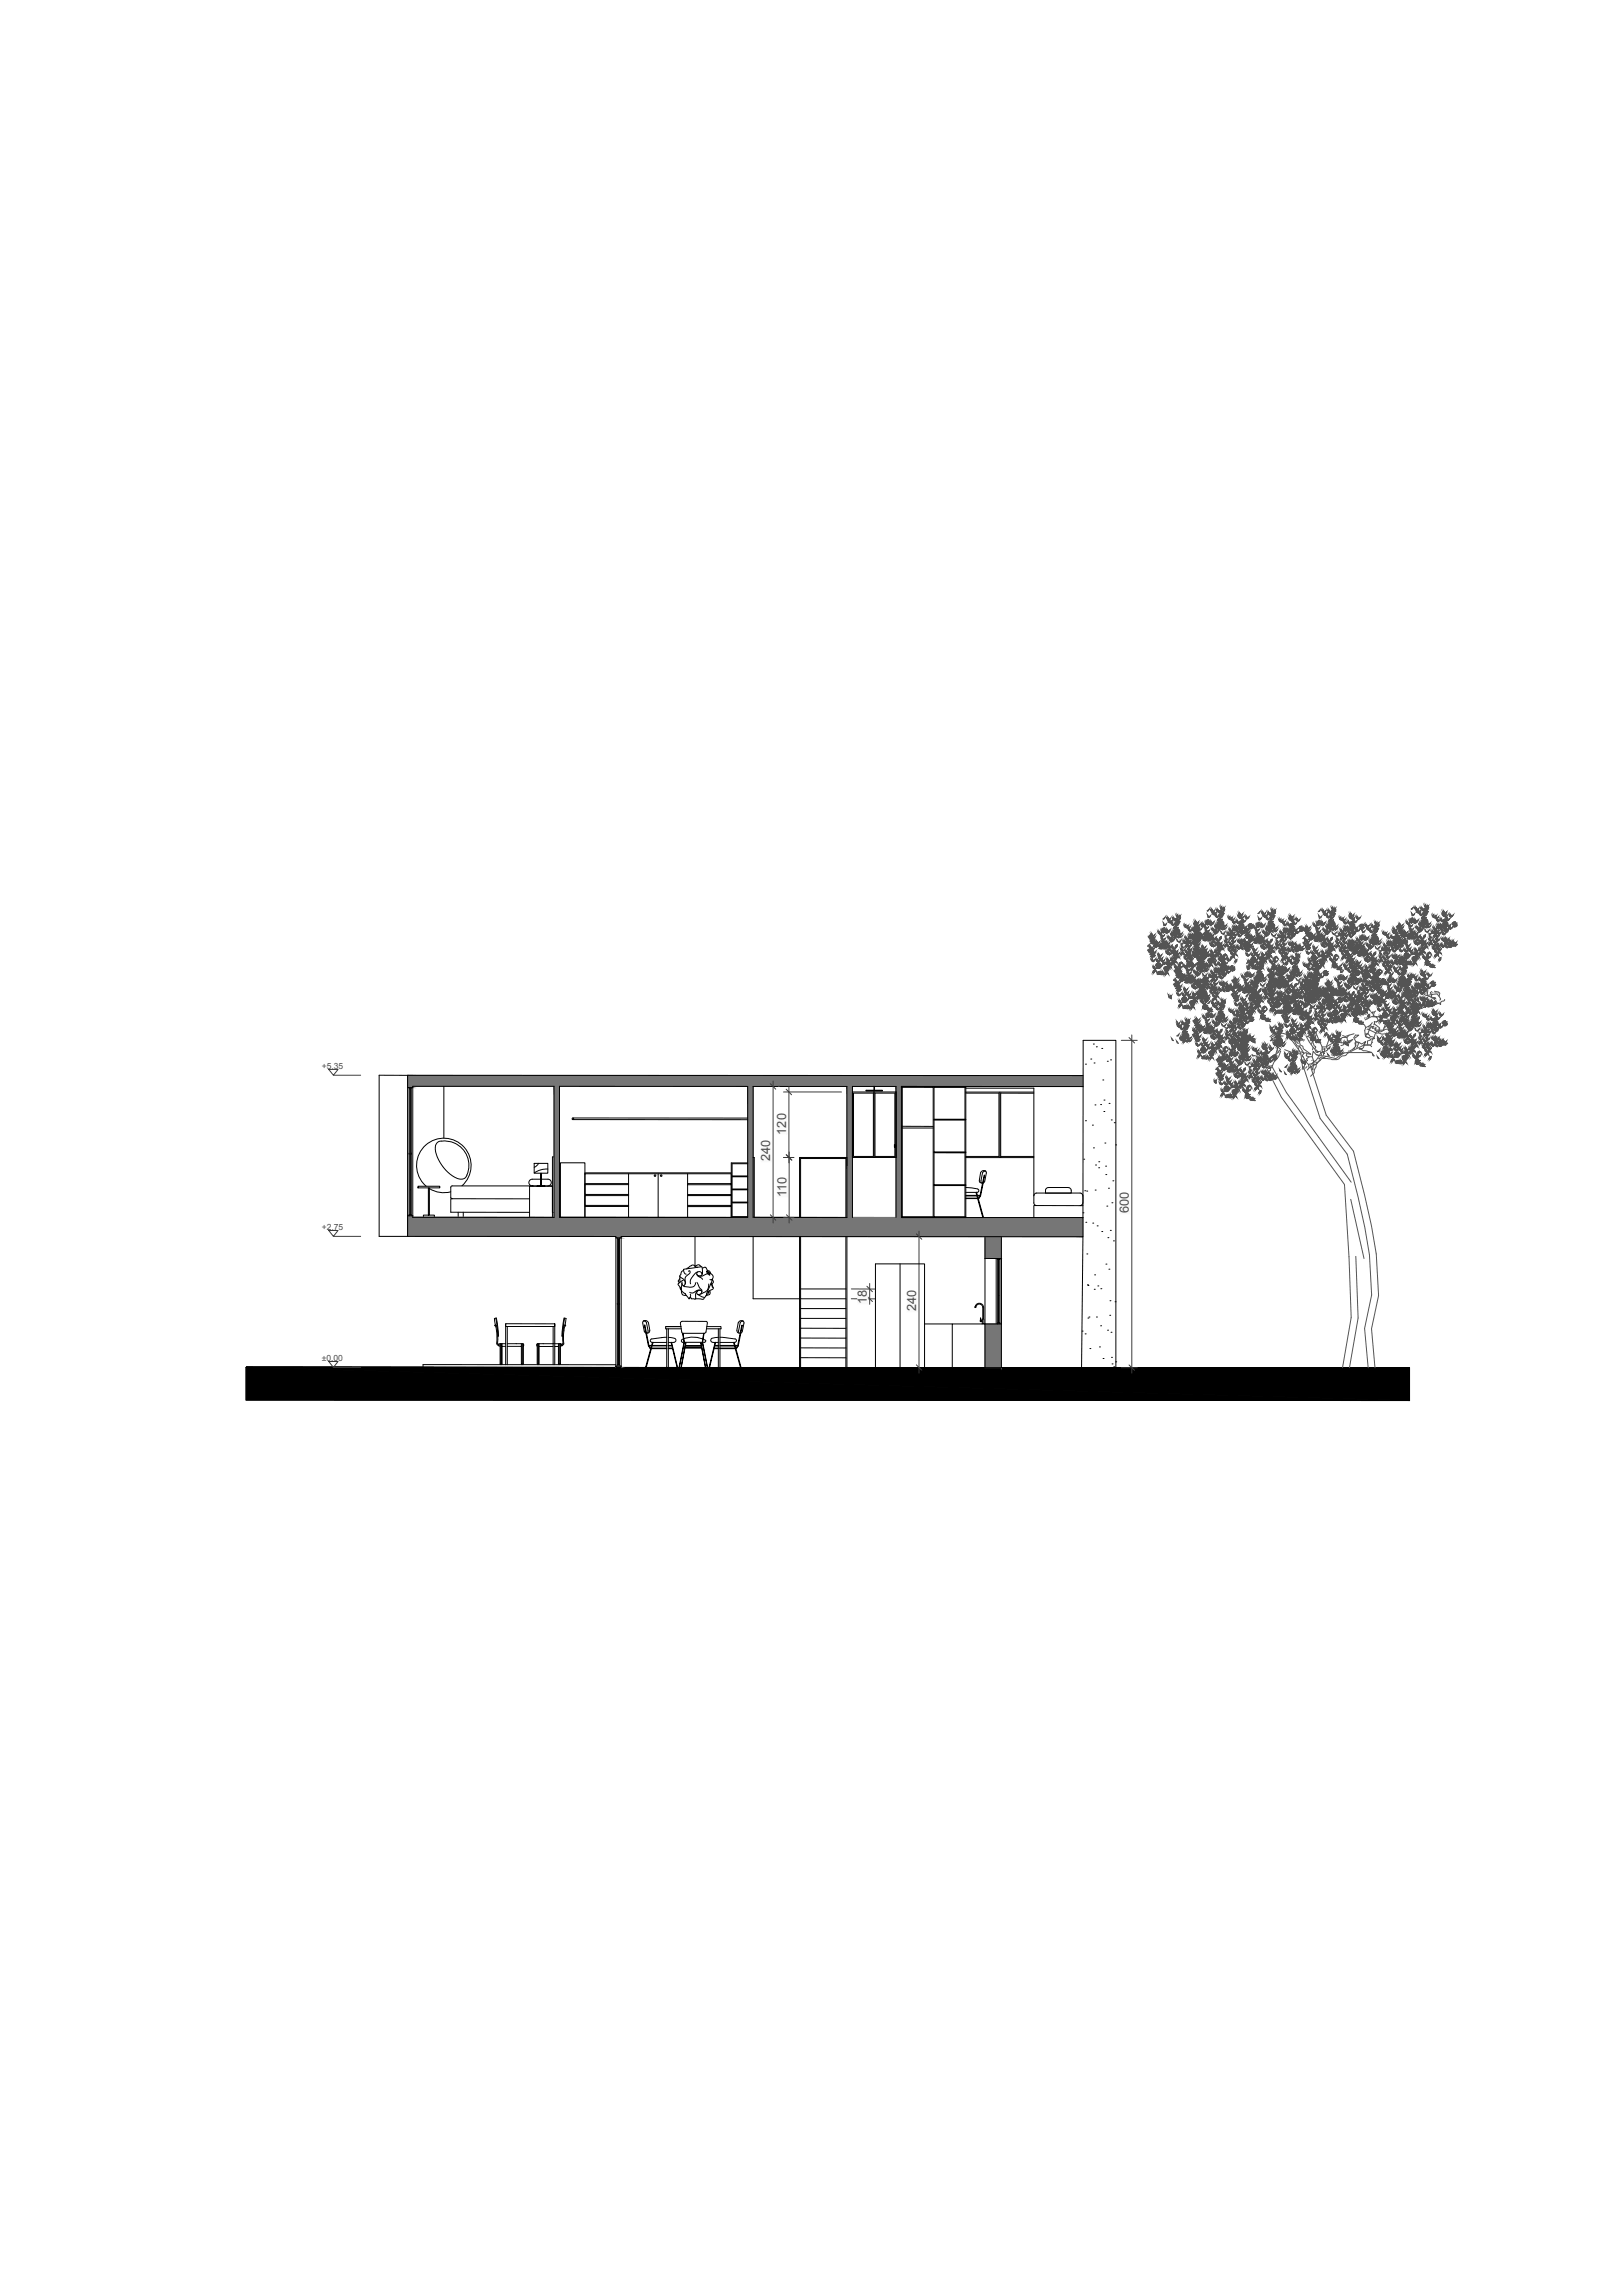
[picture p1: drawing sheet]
<svg xmlns="http://www.w3.org/2000/svg" width="594mm" height="841mm" viewBox="0 0 594 841" stroke-linecap="round" stroke-linejoin="round" font-family="sans-serif">
<defs><g id="words">
<g font-size="4.7" fill="#4c4c4c">
<text x="288" y="415.8" transform="rotate(-90 288 415.8)">120</text>
<text x="282.2" y="425.6" transform="rotate(-90 282.2 425.6)">240</text>
<text x="288.2" y="438.6" transform="rotate(-90 288.2 438.6)">110</text>
<text x="413.7" y="444.6" transform="rotate(-90 413.7 444.6)">600</text>
<text x="317.6" y="477.9" transform="rotate(-90 317.6 477.9)">18</text>
<text x="335.7" y="480.6" transform="rotate(-90 335.7 480.6)">240</text>
</g>
<g font-size="3.1" fill="#4c4c4c">
<text x="117.9" y="391.6">+5.35</text>
<text x="117.9" y="450.7">+2.75</text>
<text x="117.9" y="498.7">±0.00</text>
</g>
</g></defs>
<g fill="none" stroke="#000" stroke-width=".37">
<path d="M149.4 394.1v4.4h1.9v-.4h51.7v48h-51.7v-47.6M149.4 398.5v54.6h76.3M149.4 394.1l-10.5-.1v59.1h10.5M149.4 394.1h247.4M149.9 399h.8M149.9 398.5v47M150.2 399v46.2M150.4 399v46.2M150.7 398.5v47M162.6 398.1v19M205 398.1h69v48h-69zM276 398.1h34.3v48.1l-34.3-.1z"/>
<path d="M317.4 399.5h5.9v.3h-5.9zM320.3 398.1h.2v1.4h-.2zM330.3 398.1l11.7 .1v.3h-11.7zM330.3 398.1v48.1h66.5M330.3 398.1l66.6 .1M330.6 398.1v47.8M342 398.2v48M342.3 398.2h11.6v.3h-11.6zM342.3 398.2v48M353.6 398.2v48M353.9 398.8h24.9v42a.97 .97 0 0 0 1 1M353.9 398.2v48"/>
<path d="M397.8 390h.1M399.7 388.1h.1M400.6 382.6h.1M400.9 389.5h.1M401.7 383.6h.1M403.7 384.2h.1M404.1 395.8h.1M405.8 388.9h.1M407 388.4h.1M161.8 418.1a2.69 2.69 0 0 0-2.2 4 14.6 14.6 0 0 0 8.6 9.9 2.54 2.54 0 0 0 3.3-2.5 8.9 8.9 0 0 0-9.7-11.3M209.9 410.3h64.1M209.9 409.7h64.1"/>
<path d="M312.4 400.2h15.9M312.8 400.6h7.2v23.2h-7.2zM320 400.2h.1M320.3 400.2v24M327.9 419.5v-18.9h-7.3v23.2h7.3v-3.4M328 420h.1M328 419.5h-.3v.9l.3 .1M328 419.5v1zM328 419.8h.2M328.3 419.8v.4M330.3 413.4h11.7M330.3 412.7l11.7 .1"/>
<path d="M342.3 410.1h11.6v.3h-11.6zM353.9 400.6h12.2v23.2h-12.2M353.9 400.2h24.9M366.4 400.2v24M378.8 400.6h-12.1v23.6M397.8 410.7h.1M400.3 412.3h.1M401.2 404.9h.1M403.3 404.8h.1M404.5 407.3h.1M404.5 403.1h.1M404.9 418.9h.1"/>
<path d="M406.4 404.3h.1M407.2 410.4h.1M408.3 411.4h.1M408.8 419.5h.1M153.2 434.7h8v.6h-8zM157 435.3h.4v10h-.4zM157.4 435.6a10 10 0 0 0 7.8 1.1M165.7 439.3h-.5v4.9l28.9 .1M165.7 439.3h28.4M169.3 434.6a10 10 0 0 0 .5-14.5 10 10 0 0 0-14.5 .2 10 10 0 0 0 .9 14.4M194.1 434.7h8.3v11.4h-8.3zM195 434.6h.1"/>
<path d="M195.7 426.3h5v3.6h-5zM196.8 434.6h-31.1l-.5 .5v3.7l.5 .5M196.8 434.5l2.9 .2zM197.3 426.3l-.8 1-.7 .4M198.2 432.1h-3.2a1.23 1.23 0 0 0-1.2 1.2 1.23 1.23 0 0 0 1.2 1.3M198.2 429.9l.1 4.6zM198.3 432.1h2.5a1.23 1.23 0 0 1 1.2 1.2 1.23 1.23 0 0 1-1.2 1.3M199.7 434.6h2.2l.5 .5M200.7 428.4l-2.2 .2-2.7 1.2M203 423.9h-.6v20.4h.6M205.4 426.1h8.9v20h-8.9zM214.3 430.1h53.7v16h-53.7z"/>
<path d="M214.3 433.7h16M214.3 429.8h53.7M230.3 434.1h-16v3.6h16M230.3 438.1h-16v3.6h16M230.3 430.1v16M241.2 430.1v16M252 437.7h16v.4h-16M252 433.7h16v.4M252 430.1v16M268 433.7v.4h-16M268.3 430.9h5.7v.3h-5.7M268.3 435.7h5.7v.3h-5.7"/>
<path d="M274 426.1h-6v20M274 426.4h-5.7v19.4h5.7M276 424.2h.4v21.9M310.3 424.2h-17.3v21.9M312.4 424.2h15.9M328 420.1h.2M342.3 422.1h11.6v.4l-11.6-.1zM342.3 434.1h11.6v.3h-11.6zM353.9 435.2l4.2 .4M353.9 439.1l4.8 .1zM353.9 424.2h24.9M357.6 437l.2-.1 2.5 9.1-.2 .1z"/>
<path d="M358.2 435.7l.5 .6-.4 .6h-4.4M358.6 439.1l.6-1 .1 .1-.6 1M359.2 438h-5.3v.3h5.4M359.3 429.7l-.4 3.2 .3 .4 1 .2M360 429.7l-.5 3 .2 .8M360.6 430.6l.2 .1-1.5 7.6-.1-.3zM361 429.1l.4 .7-.6 3.3-.6 .5M361 429.1h-1.1l-.5 .7M361.2 429.2h-.7l-.4 .6M366.7 423.8h12.1M384.1 435.2h7.4M384.1 435.2a.97 .97 0 0 0-1 1v1h9.5l-.2-1.4-.9-.6"/>
<path d="M396.8 438.2a.97 .97 0 0 0-1-1h-16a.97 .97 0 0 0-1 1M397.1 424.8h.1M397.5 436.3h.1M398.2 436.5h.1M400.7 420.6h.1M401.3 436.1h.1M401.4 426.9h.1M402.6 427.9h.1M402.6 425.7h.1M405.1 427.3h.1M405.2 430.4h.1M406.2 435.4h.1"/>
<path d="M407.8 432.7h.1M149.4 445.5h1.9M149.9 445.2h.8M155.2 445.3h4v.8h-4zM167.9 444.2v1.9M169.8 444.2v1.9M214.3 442.1h16M223.6 453.1h2.1M225.7 453.1v.5h1.9v-.5M225.7 453.6v47M226.2 454h.8M226.2 453.6v47"/>
<path d="M226.6 454v46.2M226.7 454v46.2M227 453.6v47M227.6 453.1l169.2 .1 .1-72h12v120M227.6 453.1h2.1M227.6 453.6v47M252 441.7h16v.4h-16M254.7 453.1v11M268.3 440.5h5.7v.3h-5.7M276 453.2v22.7h34M293 453.2v47.9M293.4 446.2v-21.7h16.6v21.7"/>
<path d="M293.4 453.2v47.9M310 453.2v48M310.3 453.2v48M312.4 446.2v-48.1h15.9v48.1M330.6 445.9h11.4v.3h-11.4zM342.3 445.9h11.6v.3h-11.6zM360.9 453.2v48M366.9 453.2v48M379.8 441.8h-1v4.4M379.8 441.8h17M396.8 440.8a.97 .97 0 0 1-1 1M396.8 444.4h.1"/>
<path d="M396.8 453.2l-.5 48M397.9 447.9h.1M398.3 459.5h.1M400.4 448.2h.1M402 449.2h.1M403.7 451.3h.1M405.6 442h.1M406 453.5h.1M406.9 450.9h.1M407.5 440.8h.1M408 454.7h.1M249.1 468.6l-.6 .7 .5 .7"/>
<path d="M249.1 467.5l.1 2.3M249.2 471.7l.4 1M249.5 472v.1a3.3 3.3 0 0 0 1 2.5l1 .1M249.9 470.3v.3a2.57 2.57 0 0 0 1.3 3.6M250.4 469.2l-1.5 .9a.6 .6 0 0 0-.4 .5 .6 .6 0 0 0 .4 .6l.7 1M250.5 465.6l-.8 .5-.5 1.7a2.77 2.77 0 0 1 1.9 2.6l-.1 .2M252.2 464.7l-.6 .3M252.3 465.9a.49 .49 0 0 1 .7 .2 .49 .49 0 0 1-.4 .6l-.8 .7a2.44 2.44 0 0 0-.6 2.9l-.1 .1a.64 .64 0 0 1-.7 .7 .64 .64 0 0 1-.5-.8v-.5M252.9 474.3l.1 .7-.5 .9M254.7 464.2l.9 .2M254.8 470a1.81 1.81 0 0 1-2.7 1.6l-1.4-.2-.4-.3M254.8 464a1.94 1.94 0 0 0-2.7 .9"/>
<path d="M255.4 467l.5 .7 1.6 1.1M255.4 469.9l1 2.1a1.18 1.18 0 0 1 .8 1.6 1.18 1.18 0 0 1-1.8 .4l-.1-.4 .5-.6M255.7 466.1l-1.1 .7-1.4 1.8-.3 .8 .2 1.1M255.9 467.5a3.8 3.8 0 0 0 3.2-.7l1 .5a.54 .54 0 0 0-.1-.7 .54 .54 0 0 0-.7 0l-.4-.8 .5 .2a2.55 2.55 0 0 1 1.8 2.4l-.3 .5M256.7 472.9a1.82 1.82 0 0 0-1.8 2.7l-.2 .5-1.3-.1-.4-.7-.6 .6-1.4-1.8M257 464.2l-.5-.4a1.17 1.17 0 0 0-1.8 .2l.1 .2M257 467.3v.1M257.2 473.3l-.1-.2a2.41 2.41 0 0 0-3.1 .7l-1.3-.2M257.3 466.9a.93 .93 0 0 0-1.2-1 .93 .93 0 0 0-.5 1.4 1.25 1.25 0 0 0 1.6 0 1.25 1.25 0 0 0 .2-1.6l-.3-1.5-6.5 .9a1.37 1.37 0 0 0 .9 1.8M257.5 464.7a.93 .93 0 0 1 1.1-.3 .93 .93 0 0 1 .5 .9l.4 .8M258.1 475.4a1.09 1.09 0 0 1-1.7 .6l-1.6-.1M259 474l-.1 .3"/>
<path d="M259.3 465.6a1.09 1.09 0 0 1 1.1 1.1M259.6 473.4l.2 .2-1.1 1.1a.95 .95 0 0 1-.7 .8 .95 .95 0 0 1-1-.4l-1.4-.8M259.7 470.5a3.7 3.7 0 0 1-3 3.7M260 473.1l.1 .1a.92 .92 0 0 1-.6 1.4l-.8 .2M260.1 468.9l.9 .1M260.6 470.2l.4 1.5 .4 .4-2.2 1.4M260.6 468.9l.5 .2-2.1 4.7M260.9 470.6l.4 1.2M261 468.8l.4 1-.6 1M293.4 479.5h16.6M293.4 472.3h16.6M357.3 478.8h.3"/>
<path d="M360.9 461.2h6M365 461.2v24M365.9 461.6v23.2M366 461.6v23.2M398.5 470.8h.1M398.7 471.1h.1M401 472.5h.1M401.1 467.2h.1M402.3 471.2h.1M403.4 472.2h.1M405.3 463.2h.1M406.4 465.1h.1"/>
<path d="M406.7 476.7h.1M408.6 477h.1M181.4 485.6l.5 .2M181.4 485.6v.2M181.5 485.8l.6 3.2-.1 3.5 .8 .4-.1 .3h.6l.1 6.9M181.9 485.7l.4 1.9M181.9 483l.8 6.6h-.2l-.8-6.6M181.9 483l-.7 .2 .3 2.3M182.2 487.6l.1 4.7M182.4 492.3l.1 .3M182.8 492.6v.3M183.3 492.5v.7"/>
<path d="M183.5 492.4v7.5M183.8 492.4v7.5h-.4M184 492.4v1M185.3 493.4h-1.3l-.2 6.7M185.3 492.4l-2.8 .2M185.3 485.1v15M185.9 493.4h5.2l.1 6.7M185.9 486.1v14M185.9 492.4h5.9l-.2 7.7M191.1 492.4v1M191.3 492.4v7.5M191.6 492.4v7.5h-.4"/>
<path d="M191.8 492.6v.6M196.8 492.6v.6M197 499.9h.4M197.1 492.4v7.5M197.4 492.4v7.5M197.5 492.4v1M202.7 493.4h-5.2l-.1 6.7M202.7 492.4h-5.9l-.1 .2 .3 7.5M202.7 492.4h.1M202.7 486.1v14M203.3 485.1h-18v1h18v-1v15M203.3 493.4h1.3l.2 6.7"/>
<path d="M203.3 492.4h2.1l.7 .3M204.6 492.4v1M204.9 492.4l-.1 7.5h.4M205.1 492.4v7.5M205.4 492.5v.7M205.8 492.7l.1 .2M205.9 489.6h.3M206.1 492.9h-.2l.1 .3h-.6l-.2 6.9M206.2 492.3l-.1 .3M206.7 483l.7 .2-.4 2.3M206.7 483l-.8 6.6M206.9 483.1l-.8 6.5"/>
<path d="M207 486l-.5 3 .1 3.3-.5 .6M207.1 485.9h-.1M207.2 485.6l.1 .1M207.2 485.6h-.2a12.4 12.4 0 0 0-.7 6.7M207.3 485.7l-.2 .1M235.8 484.1l.6 .1 .5 .5 .6 3-.2 .8M236.1 485.6h.2l1.5 7.4-.2 .2zM237.6 484.7a1.05 1.05 0 0 0-1.1-.9 1.05 1.05 0 0 0-1 1l.6 3a1 1 0 0 0 1.1 .7 1 1 0 0 0 .9-1l-.5-2.8M237.8 493l6.5 .2h-6.7M238.4 494h5.9v.2h-6zM238.4 494l-.8-.8 .7 1M238.9 491.9h5.4"/>
<path d="M239.1 491.9h.2l-2.5 9.1h-.2zM242.6 490.2l-4 .5-.3 .7 .6 .5M243.9 486.1h5.6h-5.6v.8h5.7M244.3 490l-1.8 .2M244.3 486.9v14.2M244.9 490.1l2.6 .5 .1 .9-.7 .4M244.9 493l1.3 .2zM244.9 494h1.5v.2h-1.5zM244.9 491.9h2M244.9 486.9v14.2M245.5 493.1h.1M245.9 491.9l2.2 9.2z"/>
<path d="M249.3 484.8l.5 3.3 .3 .5M249.9 484.2h8.9l.4 .6-.5 3.3-.4 .4-8.2 .1M249.9 484.2l-.6 .6M250 490.8l-.3 .6 .4 .5M250 490.8a8.9 8.9 0 0 1 8.6 .6l-.5 .5h-8M250.1 488.6l.7 3.3zM250.7 491.9l-1.7 9.2 1.8-9.2M251.1 493.2h5.9zM251.1 493.8l5.9 .2zM251.2 492l-1.6 9.1zM256.8 492l1.7 9.1zM257.3 491.9l1.9 9.2-1.7-9.2"/>
<path d="M257.9 488.6l-.6 3.3zM259 486.1h5.2v.8h-5.3M261.2 491.9h2M261.7 494h1.5v.2h-1.5zM261.9 493h1.3v.2h-1.3zM262 491.9l-2 9.3-.2-.1zM262.6 493.1h.1M263.2 490.1l-2.4 .3-.4 .8 .3 .5 .5 .2M263.2 486.9v14.2M263.8 490l1.8 .2M263.8 494h5.9l.2 .2h-6.1zM263.8 491.9h5.4"/>
<path d="M263.8 486.9v14.2M265.6 490.2l4 .5 .2 .8-.6 .4M268.8 492l.2-.1 2.5 9.1h-.2zM269.7 494l.8-.8-.6 1M270.1 487.5l.2 .8 1.1 .2M270.3 493h-6.5v.2h6.7M271.8 485.6l.2 .1-1.5 7.5-.2-.2zM272.2 484l.4 .8-.7 3.3-.5 .4M272.2 484.1l-.7-.1-.9 .6-.6 2.9M272.4 484.2h-.7l-.5 .5-.6 3 .3 .8M293.4 497.5l16.6 .1M293.4 490.3l16.6 .1"/>
<path d="M293.4 493.9l16.6 .1M293.4 486.7l16.6 .1M293.4 483.1h16.6M359.3 483l.1 .8zM359.6 483.8v.5M359.8 485.2h.9M360 485l.1-5.9a1.29 1.29 0 0 0-1.3-1.2 1.29 1.29 0 0 0-1.3 1.2h-.2a1.57 1.57 0 0 1 1.6-1.5 1.57 1.57 0 0 1 1.5 1.5l.2 5.9M360 483.8h-.8v.5h.8M365.6 485.2v-24v.4h.8v-.4v24M365.6 484.8h.8M366.9 485.2h-17.9v16M396.5 487.8h.1"/>
<path d="M397.6 488.8h.1M398.7 483h.1M399 482.6h.1M399.4 494.2h.1M401.8 482.6h.1M402.9 493.6h.1M403.3 485.8h.1M404.2 497.8h.1M405.8 487.4h.1M406.7 482h.1M407.1 488.2h.1M407.3 497.4h.1"/>
<path d="M407.5 499.8h.1M408.9 499h.1M90.2 501l426.3 .2v12l-426.3-.1zM225.7 500.6h1.9v.5h-1.9zM225.7 500.1h-70.7v1M226.2 500.2h.8M408.1 500.9h.1"/>
<circle cx="209.9" cy="410" r=".3"/>
<circle cx="240" cy="430.8" r=".3"/>
<circle cx="242.3" cy="430.8" r=".3"/>
</g>
<path d="M203 423.9v20.4M163.3 446.1h1.9M199.9 446.1h1.8M92.7 501l303.6 .2" fill="none" stroke="#fafafa" stroke-width=".37"/>
<path d="M318.6 398.1h4M276 427.2v18.9" fill="none" stroke="#767676" stroke-width=".37"/>
<path d="M90.2 501l68.8 .1zM90.2 501l135.5 .1zM90.2 501l426.3 12.2-426.3-.1zM90.2 501l426.3 .2v12zM227.6 501.1l133.3 .1zM366.9 501.2h149.6z" fill="#000" stroke="#000" stroke-width=".37"/>
<g fill="#767676" stroke="#767676" stroke-width=".37">
<path d="M360.9 453.2l6 8h-6z"/>
<path d="M360.9 453.2h6v8z"/>
<path d="M360.9 485.2l6 16h-6z"/>
<path d="M360.9 485.2h6v16z"/>
<path d="M149.4 394.1l247.5 4.1-247.5-.1z"/>
<path d="M149.4 394.1h247.5v4.1z"/>
<path d="M149.4 398.1l1.9 .4h-1.9z"/>
<path d="M149.4 398.1h1.9v.4z"/>
<path d="M310.3 398.1l2.1 29.1h-2.1z"/>
<path d="M310.3 398.1h2.1v29.1z"/>
<path d="M312.4 446.2h84.4z"/>
<path d="M310.3 427.2l2.1 18.9h-2.1z"/>
<path d="M310.3 427.2h2.1v18.9z"/>
<path d="M310.3 446.1l2.1 .1z"/>
<path d="M310.3 446.2h86.5z"/>
<path d="M276 446.1l120.8 .1z"/>
<path d="M274 398.1l2 48h-2z"/>
<path d="M274 398.1h2v48z"/>
<path d="M274 446.1l122.8 .1z"/>
<path d="M205 446.1l191.8 .1z"/>
<path d="M203 398.1l2 48h-2z"/>
<path d="M203 398.1h2v48z"/>
<path d="M203 446.1l193.8 .1z"/>
<path d="M151.3 446.1l245.5 .1z"/>
<path d="M149.4 445.5l1.9 .6h-1.9z"/>
<path d="M149.4 445.5h1.9v.6z"/>
<path d="M149.4 446.1l247.4 7.1-247.4-.1z"/>
<path d="M149.4 446.1l247.4 .1v7z"/>
<path d="M225.7 453.1l1.9 .5h-1.9z"/>
<path d="M225.7 453.1h1.9v.5z"/>
<path d="M328.3 446.2h2z"/>
<path d="M328.3 398.1l2 48.1h-2z"/>
<path d="M328.3 398.1h2v48.1z"/>
<path d="M225.7 500.6l1.9 .5h-1.9z"/>
<path d="M225.7 500.6h1.9v.5z"/>
</g>
<g fill="none" stroke="#3c3c3c" stroke-width=".37">
<path d="M414.7 379.2v124M120.5 391.9h3.4l-1.7 2.1zM122.2 394h10M285.3 398.1h.1M288.1 399.1l2 2.1M289.1 398.2v27.9M410.9 381.2h5.8M413.7 380.2l2.1 2M287.1 400.2h21.3M287.1 424.2h3.9M288.1 423.1l2 2M288.2 423.1l2 2"/>
<path d="M289.2 422.2v26M120.5 450.9h3.4l-1.7 2.2zM122.2 453.1h10M287.2 446.1h3.8M288.2 445.2l2 1.9M335.8 452.1l2 2M336.8 451.1v52.1M312 472.3l8.7 .1M312 475.9l8.7 .1M317.7 471.4l2 1.9M317.7 475l2 1.9M318.7 470.3v7.7"/>
<path d="M120.5 498.9h3.4l-1.7 2.2zM122.2 501.1h10M335.8 500.1l2 2M410.9 501.2h5.8M413.7 500.2l2.1 2"/>
</g>
<g fill="#fafafa" stroke="#fafafa" stroke-width=".37">
<path d="M410.4 437.6v7.3h3.6zM410.4 437.6h3.6v7.3z"/>
<path d="M332.4 473.5v7.3h3.7zM332.4 473.5h3.7v7.3z"/>
<path d="M284.9 431.8v6.7h3.6zM284.9 431.8h3.6v6.7z"/>
<path d="M314.3 473.1v4.6h3.7zM314.3 473.1h3.7v4.6z"/>
<path d="M284.7 408.7v6.9h3.7zM284.7 408.7h3.7v6.9z"/>
</g>
<g fill="none" stroke="#545454" stroke-width=".37">
<path d="M426.1 336.9l.9-.8-.3 .6zM426.2 340h.6l-.9 .5zM426.3 338.1l.4 .5-.1 .6 .8-.8-.3 .7-.5 .1zM427.4 336.2l.3 .7 .5 .3-.3-1.2 .4 .6-.1 .6 .8-.8-.2 .6-.6 .2zM427.9 337.2l.2 .7 .6 .3-.3-1.2 .4 .6-.1 .6 .9-.8-.4 .6-.5 .2zM428 337.1l.2 .7 .6 .2-.3-1.1 .4 .6-.1 .5 .8-.8-.3 .7-.5 .1zM429 338.2l.3 .7 .5 .2-.3-1.1 .4 .6-.1 .5 .9-.8-.3 .7-.6 .1zM429.6 336.3l.2 .7 .6 .3-.4-1.2 .4 .6v.6l.8-.8-.3 .6-.5 .2zM429.9 339.8l1 .5h-.6zM430.3 339.4l.6 .9-.5-.2zM430.4 337.3l1.1 .1-.6 .2zM430.4 338.3l.2 .7 .6 .2-.4-1.1 .4 .5v.6l.9-.8-.4 .7-.5 .1z"/>
<path d="M430.5 336.8l1 .6-.7-.1zM430.7 339.2l.2 1.1-.4-.4zM430.8 336.5l.7 .9-.6-.3zM431 335.3l.2 .7 .5 .3-.3-1.2 .4 .6-.1 .6 .9-.8-.3 .6-.6 .2zM431 337.6l.5-.2-.3 .6-.5 .1zM431.2 339.2l-.3 1.1-.2-.6zM431.2 336.3l.3 1.1-.4-.5zM431.2 339.8h.7l-1 .5zM431.5 337.4l.6-.1 .4 .4zM431.5 337.4l.6 .1 .2 .6zM431.5 337.4l.5 .4-.1 .6zM431.5 337.4l.3 .5-.3 .6z"/>
<path d="M431.5 337.4v.6l-.5 .4zM431.7 336.3l-.2 1.1-.2-.6zM431.8 336.9l.6-.1-.9 .6zM431.8 335.7l.2 .7 .5 .3-.3-1.2 .4 .6-.1 .6zM433.8 338.9l.2 .8 .6 .2-.3-1.1 .4 .5-.1 .6 .8-.8-.3 .6-.5 .2zM434.6 339.4l.2 .6 .5 .3-.3-1.1 .4 .5-.1 .6 .9-.8-.3 .6-.6 .2zM437.4 339.7h.6l-1 .6zM437.4 338.4l.2 .8 .5 .2-.2-1.1 .4 .5-.2 .6 .9-.8-.3 .6-.6 .2zM437.6 337.5l.3 .8 .5 .2-.3-1.2 .4 .6-.1 .6 .9-.8-.3 .6-.6 .2zM437.8 339.3l.1 .7 .6 .3-.3-1.2 .4 .6-.1 .6 .9-.9-.4 .7-.5 .2zM437.9 338.7l.2 .7 .6 .3-.3-1.2 .4 .6-.1 .6 .9-.8-.3 .6-.6 .2zM438.8 339.9l.2 .7 .6 .2-.3-1.1 .4 .6-.1 .5 .9-.8-.4 .7-.5 .1z"/>
<path d="M440 338.7l.2 .7 .5 .3-.3-1.2 .5 .6-.2 .6 .9-.8-.3 .6-.6 .2zM440.4 338.4l.2 .7 .5 .2-.3-1.1 .4 .5-.1 .6 .9-.8-.3 .7-.6 .1zM441.2 339.4l.3 .7 .5 .3-.3-1.2 .4 .6-.1 .6 .8-.8-.2 .6-.6 .2zM441.6 338l.2 .6 .5 .3-.3-1.1 .4 .5-.1 .6 .9-.8-.3 .6-.6 .2zM442 337.6l.6-.1 .5 .4zM442 337.6l.6 .1 .2 .6zM442.3 333.9l.8-.8-.3 .7zM442.3 337h.7l-1 .6zM442.4 335.1l.4 .6-.1 .6 .9-.8-.3 .6-.6 .2zM442.9 338l.2 .7 .5 .3-.3-1.2 .4 .6-.1 .6 .9-.8-.3 .6-.6 .2zM443.1 337.9l.3 .7 .5 .3-.3-1.2 .4 .6-.1 .6 .9-.8-.3 .6-.6 .2zM443.3 337.6l.2 .7 .5 .3-.3-1.2 .4 .6-.1 .6 .9-.8-.3 .6-.6 .2z"/>
<path d="M443.6 333.3l.2 .6 .5 .3-.3-1.1 .4 .5-.1 .6 .9-.8-.3 .7-.6 .1zM444.1 334.3l.2 .7 .5 .2-.3-1.1 .4 .6-.1 .5 .9-.8-.3 .7-.6 .1zM444.2 334.1l.2 .7 .5 .3-.3-1.2 .4 .6-.1 .6 .9-.8-.3 .6-.6 .2zM445.1 339.2l.2 .7 .5 .3-.3-1.2 .4 .6-.1 .6 .9-.8-.3 .6-.6 .2zM445.2 335.2l.2 .7 .5 .3-.3-1.2 .4 .6-.1 .6 .9-.8-.3 .6-.6 .2zM445.6 338.6l.1 .7 .6 .3-.3-1.2 .4 .6-.1 .6 .9-.8-.4 .6-.5 .2zM445.8 333.4l.2 .6 .5 .3-.3-1.2 .4 .6-.1 .6 .9-.8-.3 .7-.6 .1zM445.9 337.3l1.2 .1-.6 .2zM446.1 336.8l1 .6h-.7zM446.2 338.1l.2 .7 .5 .2-.3-1.1 .4 .6-.1 .5 .9-.8-.3 .7-.6 .1zM446.3 338.6l.2 .7 .5 .3-.3-1.2 .4 .6-.1 .6 .9-.8-.3 .6-.6 .2zM446.3 338.5l.2 .7 .6 .2-.4-1.1 .5 .6-.1 .5 .9-.8-.4 .7-.5 .1z"/>
<path d="M446.4 336.5l.7 .9-.6-.3zM446.5 334.3l1.1 .1-.6 .3zM446.5 340l-.2 .7 .7-1 .6 .3 .3 .6-.9-.9 .1 .6-.4 .6 .3-1.2zM446.6 335.3l.1 .7 .6 .3-.3-1.2 .4 .6-.1 .6 .9-.8-.4 .6-.5 .2zM446.6 333.9l1 .5h-.6zM446.7 337.6l.4-.2-.3 .6-.6 .1zM446.8 336.3l.3 1.1-.4-.5zM447 333.5l.6 .9-.6-.2zM447 339.7l.8 1-.5-.2zM447.1 337.4l.6-.1 .4 .4zM447.1 337.4l.6 .1 .2 .6zM447.1 337.4l.4 .4v.6z"/>
<path d="M447.1 337.4l.2 .5-.2 .6zM447.1 337.4v.6l-.5 .4zM447.1 332.4l.2 .7 .5 .2-.3-1.1 .4 .6-.1 .5 .9-.8-.3 .7-.6 .1zM447.2 334.6l.4-.2-.2 .6-.6 .2zM447.3 336.3l-.2 1.1-.2-.6zM447.4 336.9l.6-.1-.9 .6zM447.4 333.3l.2 1.1-.4-.5zM447.6 334.4l.6-.1 .5 .4zM447.6 334.4l.6 .2 .2 .6zM447.6 334.4l.5 .4v.6zM447.6 334.4l.3 .6-.3 .6zM447.6 334.4v.6l-.4 .5z"/>
<path d="M447.7 337.8l.2 .8 .5 .2-.3-1.1 .4 .5-.1 .6zM447.8 338.7l.2 .7 .5 .3-.3-1.2 .4 .6-.1 .6 .9-.8-.3 .6-.6 .2zM447.8 333.3l-.2 1.1-.2-.6zM447.9 339.6l.2 .7 .5 .2-.3-1.1 .4 .6-.1 .5 .9-.8-.3 .7-.6 .1zM447.9 333.9h.7l-1 .5zM448 332.8l.1 .6 .6 .3-.3-1.2 .4 .6-.1 .6zM450 336l.2 .7 .5 .3-.3-1.2 .4 .6-.1 .6 .9-.9-.3 .7-.6 .2zM450.8 336.4l.1 .7 .6 .2-.4-1.1 .5 .6-.1 .5 .9-.8-.4 .7-.5 .1zM451.5 337.3l.2 .8 .5 .2-.3-1.1 .4 .5-.1 .6 .9-.8-.3 .6-.6 .2zM451.8 339.4l.2 .7 .5 .3-.3-1.2 .4 .6-.1 .6 .9-.8-.3 .6-.6 .2zM452.6 339.4l.2 .7 .6 .3-.3-1.2 .4 .6-.1 .6 .9-.8-.4 .6-.5 .2zM452.9 337.4l.2 .7 .5 .2-.3-1.1 .4 .6-.1 .5 .9-.8-.3 .7-.6 .1z"/>
<path d="M453.5 339.9l.2 .7 .5 .3-.3-1.2 .5 .6-.2 .6 .9-.8-.3 .6-.6 .2zM453.6 335.5l.2 .7 .5 .2-.3-1.1 .4 .6-.1 .5 .9-.8-.3 .7-.6 .1zM453.6 338.3l1.1 .1-.5 .3zM453.8 337.9l.9 .5h-.6zM453.8 334.6l.2 .7 .5 .3-.3-1.2 .4 .6-.1 .6 .9-.9-.3 .7-.6 .2zM454 339.4l.2 .7 .5 .2-.3-1.1 .4 .5-.1 .6 .9-.8-.3 .7-.6 .1zM454.1 337.5l.6 .9-.5-.2zM454.1 335.8l.2 .6 .5 .3-.3-1.1 .5 .5-.2 .6 .9-.8-.3 .7-.6 .1zM454.3 338.7l.4-.3-.2 .6-.6 .2zM454.5 337.4l.2 1-.3-.4zM454.7 338.4l.6-.1 .5 .5zM454.7 338.4l.6 .2 .3 .6z"/>
<path d="M454.7 338.4l.5 .4v.7zM454.7 338.4l.3 .6-.3 .6zM454.7 338.4l.1 .7-.5 .4zM455 337.3l-.3 1.1-.1-.6zM455 336.9l.2 .7 .5 .3-.3-1.2 .4 .6-.1 .6 .9-.8-.3 .6-.6 .2zM455.1 337.9h.6l-1 .5zM455.1 339.3l.2 .7 .5 .3-.3-1.1 .5 .5-.2 .6 .9-.8-.3 .6-.6 .2zM456.1 335.7l.3 .7 .5 .3-.3-1.1 .4 .5-.1 .6 .9-.8-.3 .6-.6 .2zM457.2 339.3l1.1 .1-.6 .3zM457.3 338.9l1 .5h-.6zM457.6 338.5l.7 .9-.6-.2zM457.9 339.6l.4-.2-.3 .6-.5 .2z"/>
<path d="M458 338.3l.3 1.1-.4-.5zM458.3 339.4l.6-.1 .5 .4zM458.3 339.4l.6 .2 .2 .6zM458.3 339.4l.5 .4-.1 .6zM458.3 339.4l.3 .6-.3 .5zM458.3 339.4v.6l-.5 .4zM458.5 338.3l-.2 1.1-.2-.6zM458.6 338.9h.6l-.9 .5zM459 339.3l.2 .7 .5 .2-.3-1.1 .5 .6-.2 .5 .9-.8-.3 .7-.6 .1zM460.2 338.9l.2 .6 .6 .3-.3-1.2 .4 .6-.1 .6 .9-.8-.4 .7-.5 .1zM460.6 338.5l.7-.1 .4 .4zM460.6 338.5l.6 .1 .3 .6z"/>
<path d="M460.9 334.8l.9-.8-.4 .7zM461 338l.6-.1-1 .6zM461.1 336l.4 .6-.2 .6 .9-.8-.3 .6-.6 .2zM461.5 338.9l.2 .7 .5 .3-.3-1.2 .5 .6-.2 .6 .9-.8-.3 .6-.6 .2zM461.8 338.8l.2 .7 .5 .3-.3-1.2 .4 .6-.1 .6 .9-.8-.3 .6-.6 .2zM461.9 338.5l.2 .7 .5 .2-.3-1.1 .4 .6-.1 .5 .9-.8-.3 .7-.6 .1zM462.2 334.2l.2 .7 .6 .2-.4-1.2 .4 .6v.6l.8-.8-.3 .7-.5 .1zM462.7 335.2l.2 .7 .5 .2-.3-1.1 .4 .6-.1 .5 .9-.8-.3 .7-.6 .1zM462.8 335l.2 .7 .5 .3-.3-1.2 .4 .6-.1 .6 .9-.8-.3 .6-.6 .2zM463.8 336.1l.2 .7 .6 .3-.4-1.2 .5 .6-.1 .6 .9-.8-.4 .6-.5 .2zM464.2 339.5l.2 .7 .5 .3-.3-1.2 .4 .6-.1 .6 .9-.8-.3 .6-.6 .2zM464.4 334.2l.2 .8 .5 .2-.3-1.1 .4 .5-.1 .6 .9-.8-.3 .6-.6 .2z"/>
<path d="M464.6 338.2l1.1 .1-.6 .2zM464.7 337.7l1 .6h-.6zM464.8 339l.2 .7 .5 .3-.3-1.2 .5 .6-.2 .6 .9-.8-.3 .6-.6 .2zM464.9 339.5l.2 .8 .5 .2-.3-1.1 .5 .5-.2 .6 .9-.8-.3 .6-.6 .2zM465 339.4l.2 .7 .5 .2-.3-1.1 .4 .6-.1 .5 .9-.8-.3 .7-.6 .1zM465 337.4l.7 .9-.5-.3zM465.1 335.2l1.1 .1-.5 .3zM465.2 336.2l.2 .7 .5 .3-.3-1.2 .4 .6-.1 .6 .9-.8-.3 .6-.6 .2zM465.2 334.7l1 .6h-.6zM465.3 338.5l.4-.2-.2 .6-.6 .1zM465.5 337.2l.2 1.1-.4-.5zM465.6 334.4l.6 .9-.5-.3z"/>
<path d="M465.7 338.3l.6-.1 .5 .4zM465.7 338.3l.6 .1 .3 .6zM465.7 338.3l.5 .4v.6zM465.7 338.3l.3 .5-.3 .6zM465.7 338.3l.1 .6-.6 .4zM465.8 333.3l.1 .6 .6 .3-.3-1.1 .4 .5-.1 .6 .9-.8-.4 .7-.5 .1zM465.8 335.6l.5-.3-.3 .6-.6 .2zM465.9 337.2l-.2 1.1-.2-.6zM466 334.2l.2 1.1-.4-.5zM466 337.8l.7-.1-1 .6zM466.3 335.3l.6-.1 .4 .4zM466.3 335.3l.6 .2 .2 .6z"/>
<path d="M466.3 335.3l.4 .4v.7zM466.3 335.3l.2 .6-.2 .5zM466.3 335.3v.6l-.5 .5zM466.3 338.8l.2 .6 .5 .3-.3-1.1 .4 .5-.1 .6zM466.4 339.6l.2 .7 .5 .3-.3-1.2 .4 .6-.1 .6 .9-.8-.3 .6-.6 .2zM466.5 334.2l-.2 1.1-.2-.6zM466.6 334.8l.6-.1-.9 .6zM466.6 333.6l.2 .7 .5 .3-.3-1.2 .4 .6-.1 .6zM468.6 336.9l.2 .7 .5 .2-.3-1.1 .4 .6-.1 .5 .9-.8-.3 .7-.6 .1zM469.4 337.3l.2 .7 .5 .3-.3-1.2 .4 .6-.1 .6 .9-.8-.3 .6-.6 .2zM470.1 338.3l.2 .6 .5 .3-.3-1.1 .5 .5-.2 .6 .9-.8-.3 .6-.6 .2zM471.6 338.3l.1 .7 .6 .2-.3-1.1 .4 .5-.1 .6 .9-.8-.4 .7-.5 .1z"/>
<path d="M472.2 336.4l.2 .7 .5 .2-.3-1.1 .4 .6-.1 .5 .9-.8-.3 .7-.6 .1zM472.3 339.2l1.1 .2-.6 .2zM472.4 338.8l1 .6-.6-.1zM472.4 335.5l.2 .7 .6 .2-.3-1.1 .4 .6-.1 .5 .8-.8-.3 .7-.5 .1zM472.7 338.4l.7 1-.6-.3zM472.7 336.7l.2 .6 .6 .3-.3-1.2 .4 .6-.1 .6 .8-.8-.3 .7-.5 .1zM473 339.6l.4-.2-.2 .5-.6 .2zM473.1 338.3l.3 1.1-.4-.5zM473.4 339.4l.6-.2 .4 .5zM473.4 339.4l.6 .1 .2 .6zM473.4 339.4l.5 .3-.1 .7zM473.4 339.4l.3 .5-.3 .6z"/>
<path d="M473.4 339.4v.6l-.5 .4zM473.6 338.3l-.2 1.1-.2-.6zM473.6 337.8l.2 .7 .5 .3-.3-1.2 .5 .6-.2 .6 .9-.8-.3 .6-.6 .2zM473.7 338.8h.6l-.9 .6zM474.8 336.7l.2 .6 .5 .3-.3-1.2 .4 .6-.1 .6 .9-.8-.3 .6-.6 .2zM476 339.7l.9 .6h-.6zM476.2 339.4l.7 .9-.6-.3zM476.7 339.2l.2 1.1-.4-.5zM477.1 339.2l-.2 1.1-.1-.6zM477.2 339.8l.7-.1-1 .6zM478.2 339.9h.6l-1 .6zM478.5 339.5l.2 .7 .6 .3-.4-1.2 .4 .6v.6l.8-.8-.3 .6-.5 .2z"/>
<path d="M481.1 338.6l.2 .7 .6 .2-.4-1.1 .5 .5-.1 .6 .9-.8-.4 .7-.5 .1zM482 339.6l.2 .7 .5 .3-.3-1.2 .5 .6-.2 .6 .9-.8-.3 .6-.6 .2zM482.3 338.1l.3 .8 .5 .2-.3-1.1 .4 .5-.1 .6 .9-.8-.3 .6-.6 .2zM482.8 337.8l.6-.1 .4 .4zM482.8 337.8l.6 .1 .2 .6zM483 334.1l.9-.8-.3 .6zM483.1 337.2h.6l-.9 .6zM483.2 335.3l.4 .6-.2 .6 .9-.8-.3 .6-.6 .2zM483.6 338.2l.2 .7 .5 .3-.3-1.2 .5 .6-.2 .6 .9-.9-.3 .7-.6 .2zM483.9 338.1l.2 .7 .5 .3-.3-1.2 .5 .6-.2 .6 .9-.8-.3 .6-.6 .2zM484 337.8l.2 .7 .6 .3-.3-1.2 .4 .6-.1 .6 .8-.8-.3 .6-.5 .2zM484.3 333.5l.2 .7 .6 .2-.3-1.1 .4 .6-.1 .5 .8-.8-.3 .7-.5 .1z"/>
<path d="M484.8 334.5l.2 .7 .6 .2-.3-1.1 .4 .5-.1 .6 .9-.8-.4 .7-.5 .1zM484.9 334.3l.2 .7 .5 .3-.3-1.2 .5 .6-.2 .6 .9-.8-.3 .6-.6 .2zM485.8 339.4l.2 .7 .5 .2-.3-1.1 .5 .6-.2 .5 .9-.8-.3 .7-.6 .1zM485.9 335.4l.2 .7 .6 .3-.3-1.2 .4 .6-.1 .6 .9-.8-.4 .6-.5 .2zM486.3 338.8l.2 .7 .5 .3-.3-1.2 .4 .6-.1 .6 .9-.8-.3 .6-.6 .2zM486.5 333.6l.2 .6 .6 .3-.4-1.1 .4 .5v.6l.8-.8-.3 .7-.5 .1zM486.7 337.5l1.1 .1-.5 .2zM486.8 337l1 .6-.6-.1zM486.9 338.3l.2 .7 .6 .2-.4-1.1 .5 .5-.1 .6 .9-.8-.4 .7-.5 .1zM487 338.9l.2 .6 .6 .3-.4-1.2 .4 .6v.6l.9-.8-.4 .7-.5 .1zM487.1 338.7l.2 .7 .5 .3-.3-1.2 .4 .6-.1 .6 .9-.8-.3 .6-.6 .2zM487.1 336.7l.7 .9-.5-.3z"/>
<path d="M487.3 334.5l1.1 .1-.6 .2zM487.3 335.6l.2 .6 .5 .3-.3-1.2 .4 .6-.1 .6 .9-.8-.3 .6-.6 .2zM487.4 334.1l1 .5h-.7zM487.4 337.8l.4-.2-.2 .6-.6 .1zM487.6 336.5l.2 1.1-.4-.5zM487.7 333.7l.7 .9-.6-.2zM487.8 337.6l.6-.1 .5 .4zM487.8 337.6l.6 .2 .3 .5zM487.8 337.6l.5 .4v.6zM487.8 337.6l.3 .5-.3 .6zM487.8 337.6v.6l-.4 .4zM487.8 340l.7 .9-.5-.2z"/>
<path d="M487.8 332.6l.3 .7 .5 .2-.3-1.1 .4 .5-.1 .6 .9-.8-.3 .7-.6 .1zM487.9 334.8l.5-.2-.3 .6-.6 .2zM488 336.5l-.2 1.1-.2-.6zM488.1 333.5l.3 1.1-.4-.4zM488.1 337.1l.7-.1-1 .6zM488.4 334.6l.5-.1 .5 .5zM488.4 334.6l.5 .2 .3 .6zM488.4 334.6l.4 .4v.6zM488.4 334.6l.3 .6-.3 .6zM488.4 334.6v.7l-.5 .3zM488.4 338.1l.8 .9 .1-.6-.4-.6 .3 1.2-.6-.2zM488.5 338.9l.2 .7 .5 .3-.3-1.2 .5 .6-.2 .6 .9-.8-.3 .6-.6 .2z"/>
<path d="M488.6 333.5l-.2 1.1-.2-.6zM488.6 339.8l.2 .7 .5 .3-.3-1.2 .5 .6-.2 .6 .9-.8-.3 .6-.6 .2zM488.7 334.1h.6l-.9 .5zM488.7 333l.2 .6 .5 .3-.3-1.1 .4 .6-.1 .5zM490.7 336.2l.2 .7 .5 .3-.2-1.2 .4 .6-.2 .6 .9-.8-.3 .6-.6 .2zM491.5 336.6l.2 .7 .5 .2-.3-1.1 .4 .6-.1 .5 .9-.8-.3 .7-.6 .1zM492.2 337.5l.2 .7 .5 .3-.3-1.2 .5 .6-.2 .6 .9-.8-.3 .6-.6 .2zM492.5 339.6l.2 .7 .6 .3-.4-1.2 .5 .6-.1 .6 .9-.8-.4 .6-.5 .2zM493.4 339.6l.2 .7 .5 .2-.3-1.1 .4 .6-.1 .5 .9-.8-.3 .7-.6 .1zM493.6 337.6l.3 .7 .5 .3-.3-1.2 .4 .6-.1 .6 .9-.8-.3 .6-.6 .2zM494.3 335.7l.2 .7 .5 .3-.3-1.2 .5 .6-.2 .6 .9-.8-.3 .6-.6 .2zM494.4 338.6h1.1l-.6 .3z"/>
<path d="M494.5 338.1l1 .5h-.6zM494.5 334.8l.2 .7 .6 .3-.3-1.2 .4 .6-.1 .6 .8-.8-.2 .6-.6 .2zM494.7 339.6l.3 .7 .5 .2-.3-1.1 .4 .6-.1 .5 .9-.8-.3 .7-.6 .1zM494.8 337.8l.7 .8-.5-.2zM494.8 336l.2 .7 .6 .2-.3-1.1 .4 .6-.1 .5 .9-.8-.4 .6-.5 .2zM495.1 338.9l.4-.3-.2 .6-.6 .2zM495.3 337.5l.2 1.1-.4-.4zM495.5 338.6h.6l.5 .4zM495.5 338.6l.6 .2 .2 .6zM495.5 338.6l.5 .4v.7zM495.5 338.6l.3 .6-.3 .6zM495.5 338.6l.1 .7-.6 .4z"/>
<path d="M495.7 337.5l-.2 1.1-.2-.5zM495.7 337.1l.2 .7 .5 .3-.3-1.2 .5 .6-.2 .6 .9-.8-.3 .6-.6 .2zM495.8 338.1h.6l-.9 .5zM495.9 339.5l.2 .8 .5 .2-.3-1.2 .4 .6-.1 .6 .9-.8-.3 .6-.6 .2zM496.9 335.9l.2 .8 .5 .2-.3-1.2 .5 .6-.2 .6 .9-.8-.3 .6-.6 .2zM497.9 339.5l1.1 .1-.6 .2zM498.1 339.1l.9 .5h-.6zM498.3 338.7l.7 .9-.5-.3zM498.6 339.8l.4-.2-.2 .6-.6 .2zM498.8 338.5l.2 1.1-.4-.4zM498.9 339.5l.8-.8-.3 .6zM499 339.6l.6-.1 .5 .5z"/>
<path d="M499 339.6l.6 .2 .3 .6zM499 339.6l.5 .4v.6zM499 339.6l.3 .6-.3 .5zM499 339.6l.1 .7-.5 .3zM499.2 338.5l-.2 1.1-.1-.6zM499.4 339.1h.6l-1 .5zM500.2 338.9l.2 .6 .5 .3-.3-1.2 .4 .6-.1 .6 .9-.8-.3 .6-.6 .2zM500.7 339.8l.2 .7 .5 .3-.3-1.1 .4 .5-.1 .6 .9-.8-.3 .6-.6 .2zM500.8 339.7l.2 .7 .5 .2-.3-1.1 .4 .5-.1 .6 .9-.8-.3 .7-.6 .1zM502.4 338.9l.2 .7 .5 .3-.3-1.2 .4 .6-.1 .6 .9-.8-.3 .6-.6 .2zM503.1 339.9l1.1 .1-.6 .2zM503.2 339.4l1 .6h-.6z"/>
<path d="M503.6 339.1l.6 .9-.6-.3zM503.7 337.9l.2 .7 .5 .3-.3-1.1 .4 .5-.1 .6 .9-.8-.3 .6-.6 .2zM504 338.9l.2 1.1-.4-.5zM504.2 340l.6-.1 .5 .4zM504.2 340l.6 .2 .2 .5zM504.2 340l.5 .4v.6zM504.2 340l.3 .5-.3 .6zM504.2 340v.6l-.4 .4zM504.4 338.9l-.2 1.1-.2-.6zM504.5 339.5l.7-.1-1 .6zM504.6 338.3l.1 .7 .6 .3-.3-1.2 .4 .6-.1 .6zM511.9 339.6l.5-.1 .5 .4z"/>
<path d="M511.9 339.6l.5 .1 .3 .6zM511.9 339.6l.5 .4-.1 .6zM512.2 339.1l.6-.1-.9 .6zM512.6 338.6l.1 .7 .6 .3-.3-1.2 .4 .6-.1 .6 .9-.8-.4 .6-.5 .2zM512.7 339.5l.1 .7 .6 .2-.3-1.1 .4 .6-.1 .5 .9-.8-.4 .7-.5 .1zM515.2 337.7l.2 .7 .5 .2-.3-1.1 .4 .6-.1 .5 .9-.8-.3 .7-.6 .1zM516 338.8l.3 .6 .5 .3-.3-1.1 .4 .5-.1 .6 .9-.8-.3 .6-.6 .2zM516.4 337.3l.2 .7 .5 .2-.3-1.1 .4 .6-.1 .5 .9-.8-.3 .7-.6 .1zM516.8 336.9l.6-.1 .5 .4zM516.8 336.9l.6 .2 .3 .6zM517 333.2l.9-.7-.3 .6zM517.1 336.4h.7l-1 .5z"/>
<path d="M517.2 334.5l.4 .5-.1 .6 .9-.8-.3 .6-.6 .2zM517.7 337.3l.2 .7 .5 .3-.3-1.2 .4 .6-.1 .6 .9-.8-.3 .6-.6 .2zM517.9 337.2l.2 .8 .6 .2-.3-1.2 .4 .6-.1 .6 .9-.8-.4 .7-.5 .1zM518.1 337l.2 .6 .5 .3-.3-1.2 .4 .6-.1 .6 .9-.8-.3 .6-.6 .2zM518.4 332.6l.2 .7 .5 .3-.3-1.2 .4 .6-.1 .6 .9-.8-.3 .6-.6 .2zM518.8 339.6l.1 .7 .6 .2-.3-1.1 .4 .6-.1 .5 .9-.8-.4 .7-.5 .1zM518.9 333.6l.1 .7 .6 .2-.3-1.1 .4 .6-.1 .5 .9-.8-.4 .7-.5 .1zM519 333.4l.1 .7 .6 .3-.3-1.2 .4 .6-.1 .6 .9-.8-.4 .6-.5 .2zM519.9 338.5l.2 .7 .5 .3-.3-1.2 .4 .6-.1 .6 .9-.8-.3 .6-.6 .2zM520 334.5l.2 .7 .5 .3-.3-1.2 .4 .6-.1 .6 .9-.8-.3 .6-.6 .2zM520.3 337.9l.2 .7 .6 .3-.4-1.1 .5 .5-.1 .6 .9-.8-.4 .6-.5 .2zM520.6 332.7l.1 .7 .6 .2-.3-1.1 .4 .6-.1 .5 .9-.8-.4 .7-.5 .1z"/>
<path d="M520.7 336.6l1.1 .1-.5 .3zM520.9 336.1l.9 .6h-.5zM521 337.4l.2 .7 .5 .3-.3-1.2 .4 .6-.1 .6 .9-.8-.3 .6-.6 .2zM521.1 338l.2 .7 .5 .2-.3-1.1 .4 .5-.1 .6 .9-.8-.3 .7-.6 .1zM521.1 337.8l.2 .7 .5 .3-.3-1.2 .5 .6-.2 .6 .9-.8-.3 .6-.6 .2zM521.2 335.8l.6 .9-.5-.3zM521.3 333.6l1.1 .1-.6 .3zM521.3 339.3l-.3 .7 .8-.9 .6 .2 .3 .7-.9-.9 .1 .6-.4 .5 .3-1.1zM521.3 334.7l.2 .6 .6 .3-.3-1.1 .4 .5-.1 .6 .9-.8-.4 .7-.5 .1zM521.4 333.2l1 .5h-.6zM521.5 337l.3-.3-.2 .6-.6 .2zM521.6 335.6l.2 1.1-.3-.5z"/>
<path d="M521.7 332.8l.7 .9-.6-.2zM521.8 336.7l.7-.1 .4 .4zM521.8 336.7l.6 .2 .3 .6zM521.8 336.7l.6 .4-.1 .7zM521.8 336.7l.3 .5-.2 .6zM521.8 336.7l.1 .6-.5 .5zM521.8 339.1l.8 .9-.5-.2zM521.9 331.7l.2 .7 .5 .3-.3-1.2 .4 .6-.1 .6 .9-.8-.3 .6-.6 .2zM522 334l.4-.3-.2 .6-.6 .2zM522.1 335.6l-.3 1.1-.1-.6zM522.1 332.7l.3 1-.4-.4zM522.2 336.2l.6-.1-1 .6z"/>
<path d="M522.4 333.7l.6-.1 .5 .5zM522.4 333.7l.6 .2 .2 .6zM522.4 333.7l.5 .5v.6zM522.4 333.7l.3 .6-.3 .6zM522.4 333.7v.7l-.4 .4zM522.5 337.2l.2 .7 .5 .2-.3-1.1 .4 .5-.1 .6zM522.6 338.1l.2 .6 .5 .3-.3-1.2 .4 .6-.1 .6 .9-.8-.3 .7-.6 .1zM522.6 332.7l-.2 1-.2-.6zM522.6 338.9l.3 .7 .5 .3-.3-1.2 .4 .6-.1 .6 .9-.8-.3 .6-.6 .2zM522.7 333.2h.7l-1 .5zM522.7 332.1l.2 .7 .6 .3-.3-1.2 .4 .6-.1 .6zM524.8 335.3l.1 .7 .6 .3-.3-1.2 .4 .6-.1 .6 .9-.8-.4 .6-.5 .2z"/>
<path d="M525.1 339.8l.2 .7 .5 .2-.3-1.1 .4 .6-.1 .5 .9-.8-.3 .6-.6 .2zM525.5 335.7l.2 .7 .5 .3-.3-1.2 .5 .6-.2 .6 .9-.8-.3 .6-.6 .2zM526.2 336.7l.3 .7 .5 .2-.3-1.1 .4 .5-.1 .6 .9-.8-.3 .7-.6 .1zM526.3 339.4l.2 .7 .5 .3-.2-1.2 .4 .6-.2 .6 1-.8-.4 .6-.6 .2zM526.6 338.8l.2 .6 .5 .3-.3-1.1 .4 .6-.1 .5 .9-.8-.3 .6-.6 .2zM527.4 338.7l.2 .7 .6 .3-.3-1.2 .4 .6-.1 .6 .8-.8-.3 .6-.5 .2zM527.7 336.7l.2 .7 .5 .3-.3-1.2 .4 .6-.1 .6 .9-.8-.3 .6-.6 .2zM528.3 339.2l.2 .7 .5 .3-.3-1.2 .4 .6-.1 .6 .9-.8-.3 .6-.6 .2zM528.4 334.8l.2 .7 .5 .3-.3-1.2 .4 .6-.1 .6 .9-.8-.3 .6-.6 .2zM528.4 337.7l1.1 .1-.5 .2zM528.6 337.2l.9 .6h-.6zM528.6 333.9l.2 .7 .5 .3-.3-1.2 .4 .6-.1 .6 .9-.8-.3 .6-.6 .2z"/>
<path d="M528.8 338.7l.2 .7 .5 .3-.3-1.2 .4 .6-.1 .6 .9-.8-.3 .6-.6 .2zM528.9 336.9l.6 .9-.5-.3zM528.9 335.1l.2 .7 .5 .3-.3-1.2 .4 .6-.1 .6 .9-.8-.3 .6-.6 .2zM529.1 338l.4-.2-.2 .5-.6 .2zM529.3 336.7l.2 1.1-.4-.5zM529.5 340l.1 .7 .6 .3-.4-1.2 .5 .6-.1 .6 .9-.8-.4 .6-.5 .2-.7-1 .1 .7 .6 .3-.4-1.2 .5 .6-.1 .6 .9-.8-.4 .6-.5 .2zM529.5 337.8l.6-.1 .5 .4zM529.5 337.8l.6 .1 .3 .6zM529.5 337.8l.5 .4v.6zM529.5 337.8l.3 .5-.3 .6zM529.5 337.8l.1 .6-.5 .4zM529.8 336.7l-.3 1.1-.1-.6z"/>
<path d="M529.8 336.3l.2 .7 .5 .2-.3-1.1 .4 .5-.1 .6 .9-.8-.3 .6-.6 .2zM529.9 337.2h.6l-1 .6zM529.9 338.7l.2 .7 .5 .2-.2-1.1 .4 .5-.2 .6 .9-.8-.3 .6-.6 .2zM530.7 339.4l.2 .8 .6 .2-.3-1.2 .4 .6-.1 .6 .9-.8-.4 .7-.5 .1zM530.9 335.1l.2 .7 .6 .2-.3-1.1 .4 .5-.1 .6 .9-.8-.4 .7-.5 .1zM532 338.6l1.1 .1-.6 .3zM532.1 338.2l1 .5h-.6zM532.4 337.8l.7 .9-.6-.2zM532.7 339l.4-.3-.3 .6-.5 .2zM532.8 337.6l.3 1.1-.4-.4zM533.1 338.7l.6-.1 .4 .5zM533.1 338.7l.6 .2 .2 .6z"/>
<path d="M533.1 338.7l.5 .4-.1 .6zM533.1 338.7l.3 .6-.3 .6zM533.1 338.7v.7l-.5 .4zM533.3 337.6l-.2 1.1-.2-.6zM533.4 338.2h.6l-.9 .5zM420.5 346.8l.8-.8-.3 .6zM420.8 348.3l.5-.1 .5 .4zM420.8 348.3l.5 .1 .3 .6zM420.8 348.3l.4 .3v.7zM420.9 343.2l.6-.1 .5 .5zM420.9 343.2l.6 .1 .3 .6zM420.9 343.2l.5 .4v.6z"/>
<path d="M421 346.7l.2 .7 .5 .3-.3-1.2 .5 .6-.2 .6 .9-.8-.3 .6-.6 .2zM421.1 347.7h.6l-.9 .6zM421.3 342.7l.6-.1-1 .6zM421.3 349.7l1.1 .1-.6 .2zM421.3 344.8l1.1 .1-.5 .2zM421.4 344.4l1 .5h-.6zM421.4 349.3l1 .5h-.6zM421.4 347.3l.2 .7 .5 .2-.2-1.1 .4 .6-.2 .5 .9-.8-.3 .7-.6 .1zM421.6 342.2l.2 .7 .6 .3-.4-1.2 .4 .6v.6l.8-.8-.3 .6-.5 .2zM421.7 348.9l.7 .9-.5-.3zM421.7 343.1l.2 .7 .5 .3-.3-1.2 .5 .6-.2 .6 .9-.8-.3 .6-.6 .2zM421.7 351.4l.2 .7 .5 .3-.3-1.2 .5 .6-.2 .6 .9-.8-.3 .6-.6 .2z"/>
<path d="M421.8 344l.6 .9-.5-.2zM422 350l.4-.2-.2 .6-.6 .2zM422 348.3l.2 .7 .5 .3-.3-1.2 .4 .6-.1 .6 .9-.8-.3 .6-.6 .2zM422 345.1l.4-.2-.2 .6-.6 .2zM422.1 348.7l.3 1.1-.4-.5zM422.2 343.8l.2 1.1-.4-.5zM422.4 344.9l.6-.1 .5 .4zM422.4 344.9l.6 .2 .2 .6zM422.4 344.9l.5 .4v.6zM422.4 344.9l.3 .6-.3 .6zM422.4 344.9v.6l-.4 .4zM422.4 349.8l.6-.1 .5 .5z"/>
<path d="M422.4 349.8l.6 .1 .2 .6zM422.4 349.8l.5 .4v.6zM422.4 349.8l.3 .6-.3 .5zM422.4 349.8v.6l-.5 .4zM422.4 354.2l.2 .7 .6 .3-.4-1.2 .5 .6-.1 .6 .9-.8-.4 .6-.5 .2zM422.6 348.7l-.2 1.1-.2-.6zM422.6 355.7l-.2 .7 .8-.9 .5 .2 .3 .6-.8-.8v.5l-.5 .6 .5-1.1zM422.7 343.8l-.3 1.1-.2-.6zM422.7 346.3l.2 .6 .6 .3-.4-1.1 .4 .5v.6l.8-.8-.3 .6-.5 .2zM422.7 344.4h.7l-1 .5zM422.7 349.3l.7-.1-1 .6zM422.9 345.5l.2 .7 .5 .3-.3-1.2 .4 .6-.1 .6 .9-.8-.3 .6-.6 .2z"/>
<path d="M423.4 344.9l.1 .6 .6 .3-.3-1.1 .4 .5-.1 .6 .9-.8-.4 .6-.5 .2zM423.4 353.8l1.2 .1-.6 .3zM423.6 353.4l1 .5h-.7zM423.6 351.6l.2 .7 .5 .2-.3-1.1 .4 .6-.1 .5 .9-.8-.3 .7-.6 .1zM423.8 353.1l-.3 .7 .8-.9 .6 .1 .3 .7-.9-.8 .1 .6-.5 .5 .4-1.1zM423.8 356.8l1.1 .1-.6 .2zM423.9 353l.7 .9-.6-.2zM424 356.3l.9 .6h-.6zM424.1 354.2l.5-.2-.3 .5-.6 .2zM424.2 349.6l.2 .7 .5 .3-.3-1.2 .4 .6-.1 .6 .9-.8-.3 .6-.6 .2zM424.3 356l.6 .9-.5-.3zM424.3 341.3l.1 .7 .6 .3-.4-1.2 .5 .6-.1 .6 .9-.8-.4 .6-.5 .2z"/>
<path d="M424.3 352.9l.3 1-.4-.4zM424.3 346.7l1.1 .1-.6 .2zM424.4 346.3l1 .5h-.6zM424.5 350.8l.2 .7 .5 .2-.3-1.1 .4 .6-.1 .5 .9-.8-.3 .7-.6 .1zM424.6 353.9l.6-.1 .4 .5zM424.6 353.9l.6 .2 .2 .6zM424.6 354l.4 .4v.6zM424.6 354l.3 .5-.3 .6zM424.6 354v.6l-.5 .4zM424.6 353.1l.3 .7 .5 .3-.3-1.2 .4 .6-.1 .6 .9-.9-.3 .7-.6 .2zM424.7 355.8l.2 1.1-.3-.5zM424.7 345.9l.7 .9-.5-.3z"/>
<path d="M424.8 352.9l-.2 1-.2-.6zM424.9 353.4h.6l-.9 .5zM424.9 356.9l.6-.1 .5 .4zM425 347l.4-.2-.2 .6-.6 .2zM425.1 342.4l.2 .6 .5 .3-.3-1.1 .5 .6-.2 .5 .9-.8-.3 .7-.6 .1zM425.2 355.8l-.3 1.1-.1-.6zM425.2 345.7l.2 1.1-.4-.5zM425.2 351.5l.2 .6 .5 .3-.3-1.1 .4 .6-.1 .5 .9-.8-.3 .7-.6 .1zM425.3 356.4l.6-.1-1 .6zM425.4 346.8l.6-.1 .5 .5zM425.4 346.8l.6 .1 .3 .6zM425.4 346.8l.5 .4v.6z"/>
<path d="M425.4 346.8l.3 .6-.3 .5zM425.4 346.8v.6l-.5 .4zM425.4 343.6l.2 .8 .6 .2-.4-1.2 .5 .6-.1 .6 .9-.8-.4 .6-.5 .2zM425.4 345.7l.2 .6 .6 .3-.3-1.1 .4 .6-.1 .5 .9-.8-.4 .7-.5 .1zM425.4 340.9l.3 .7 .5 .3-.3-1.2 .4 .6-.1 .6 .9-.8-.3 .6-.6 .2zM425.6 356l.2 .7 .5 .3-.3-1.2 .4 .6-.1 .6 .9-.8-.3 .6-.6 .2zM425.6 345.7l-.2 1.1-.2-.6zM425.7 346.3l.7-.1-1 .6zM425.7 344.8l.2 .7 .6 .3-.3-1.2 .4 .6-.1 .6 .9-.8-.4 .6-.5 .2zM425.9 340.5l.6-.1 .4 .5zM425.9 340.5l.6 .2 .2 .6zM425.9 352.4l.2 .7 .5 .3-.3-1.2 .5 .6-.2 .6 .9-.8-.3 .6-.6 .2z"/>
<path d="M426.1 346.7l.2 .7 .5 .3-.2-1.2 .4 .6-.2 .6 .9-.8-.3 .6-.6 .2zM426.2 345.2l.2 .6 .5 .3-.3-1.1 .4 .5-.1 .6 .9-.8-.3 .6-.6 .2zM426.3 355l1.1 .1-.6 .2zM426.4 346.6l-.3 .7 .8-.9 .6 .2 .2 .7-.8-.9 .1 .6-.5 .5 .4-1.1zM426.4 354.6l1 .5h-.6zM426.7 354.9l.2 .8 .5 .2-.3-1.2 .5 .6-.2 .6 .9-.8-.3 .6-.6 .2zM426.7 341l.2 .7 .5 .2-.3-1.1 .5 .6-.2 .5 .9-.8-.3 .7-.6 .1zM426.8 354.2l.6 .9-.6-.3zM426.9 356.5l-.3 .6 .8-.9 .6 .2 .2 .7-.8-.9 .1 .6-.4 .6 .3-1.2zM426.9 345.2l.2 .7 .6 .3-.3-1.2 .4 .6-.1 .6 .8-.8-.3 .7-.5 .1zM427 355.3l.4-.2-.2 .6-.6 .2zM427 340.9l.2 .7 .5 .2-.3-1.1 .5 .6-.2 .5 .9-.7-.3 .6-.6 .1z"/>
<path d="M427.1 345.2l.2 .8 .5 .2-.3-1.1 .4 .5-.1 .6 .9-.8-.3 .7-.6 .1zM427.1 340.5l.2 .8 .6 .2-.3-1.2 .4 .6-.1 .6 .9-.8-.4 .7-.5 .1zM427.2 354l.2 1.1-.4-.5zM427.2 352.8l.2 .7 .5 .2-.3-1.1 .4 .6-.1 .5 .9-.8-.3 .7-.6 .1zM427.2 348.7l.2 .7 .5 .2-.3-1.1 .4 .6-.1 .5 .9-.8-.3 .7-.6 .1zM427.3 346.8l-.2 .6 .7-.9 .6 .2 .3 .7-.9-.9 .1 .6-.5 .6 .4-1.2zM427.4 354.3l-.3 .6 .8-.8 .6 .1 .3 .7-.9-.8 .1 .5-.5 .6 .4-1.1zM427.4 355.1l.5 .4v.6zM427.4 355.1l.3 .6-.3 .5zM427.4 355.1v.6l-.4 .4zM427.4 355.1l.6-.1 .5 .5zM427.4 355.1l.6 .1 .2 .6z"/>
<path d="M427.4 351.4l.2 .7 .6 .3-.4-1.2 .4 .6v.6l.8-.8-.3 .6-.5 .2zM427.7 354l-.3 1.1-.1-.6zM427.7 348.9l.2 .7 .6 .3-.4-1.2 .4 .6v.6l.8-.8-.3 .6-.5 .2zM427.7 354.6l.7-.1-1 .6zM427.7 352.5l.2 .7 .6 .3-.3-1.1 .4 .5-.1 .6 .8-.8-.3 .6-.5 .2zM427.8 346.4l.2 .7 .5 .2-.3-1.1 .4 .5-.1 .6 .9-.8-.3 .7-.6 .1zM427.8 346.5l.7 1-.5-.3zM427.8 343.2l.2 .7 .5 .3-.3-1.2 .5 .6-.2 .6 .9-.8-.3 .6-.6 .2zM427.9 354.1l-.2 .6 .8-.9 .5 .2 .3 .7-.8-.9v.6l-.4 .5 .4-1.1zM427.9 347.9l-.2 .7 .8-.9 .5 .1 .3 .7-.8-.8 .1 .5-.5 .6 .4-1.1zM428.5 347.7l.7 .9-.5-.3zM428.5 344.2l.2 .7 .6 .2-.3-1.1 .4 .6-.1 .5 .8-.8-.3 .7-.5 .1z"/>
<path d="M428.9 342.2l.2 .6 .5 .3-.3-1.2 .5 .6-.2 .6 .9-.8-.3 .7-.6 .1zM429 351.3l.2 .7 .6 .3-.4-1.2 .5 .6-.1 .6 .9-.8-.4 .6-.5 .2zM429 343.7l.2 .7 .5 .3-.3-1.2 .5 .6-.2 .6 .9-.8-.3 .6-.6 .2zM429.1 351.6l.2 .6 .6 .3-.3-1.2 .4 .6-.1 .6 .8-.8-.3 .6-.5 .2zM429.2 352.8l-.2 .7 .7-.9 .6 .2 .3 .7-.9-.9 .1 .6-.5 .6 .4-1.2zM429.3 346.9l.2 .7 .5 .3-.3-1.2 .4 .6-.1 .6 .9-.8-.3 .6-.6 .2zM429.4 341.6l.2 .6 .5 .3-.3-1.1 .4 .5-.1 .6 .9-.8-.3 .7-.6 .1zM429.4 348.4l-.2 .7 .8-.9 .5 .2 .3 .6-.8-.8 .1 .6-.5 .5 .4-1.1zM429.8 349.1l.2 .6 .5 .3-.3-1.2 .4 .6-.1 .6 .9-.8-.3 .7-.6 .1zM429.8 340.3h1.1l-.5 .2zM429.8 350.7l.2 .7 .5 .3-.3-1.2 .5 .6-.2 .6 .9-.8-.3 .6-.6 .2zM429.9 359.3l.9-.8-.3 .6z"/>
<path d="M430 348.2l.2 .6 .5 .3-.3-1.1 .4 .6-.1 .5 .9-.8-.3 .7-.6 .1zM430 352.2l-.3 .7 .8-.9 .6 .2 .3 .6-.9-.8 .1 .6-.5 .5 .4-1.1zM430.1 341.1l.1 .6 .6 .3-.4-1.2 .5 .6-.1 .6 .9-.8-.4 .6-.5 .2zM430.1 341.6l.2 .7 .6 .3-.4-1.2 .5 .6-.1 .6 .9-.8-.4 .6-.5 .2zM430.1 349.7l-.2 .6 .8-.9 .5 .3 .3 .6-.8-.9 .1 .6-.5 .6 .4-1.2zM430.2 341.4l.2 .8 .5 .2-.3-1.2 .4 .6-.1 .6 .9-.8-.3 .6-.6 .2zM430.3 353.9l.2 .7 .5 .3-.3-1.1 .4 .5-.1 .6 .9-.8-.3 .6-.6 .2zM430.4 343l-.3 .6 .8-.9 .6 .2 .3 .7-.9-.9 .1 .6-.5 .6 .4-1.2zM430.4 355.7l.6-.1 .5 .4zM430.4 355.7l.6 .1 .2 .6zM430.4 355.7l.5 .4v.6zM430.5 359.2l.2 .7 .5 .3-.3-1.2 .4 .6-.1 .6 .9-.8-.3 .6-.6 .2z"/>
<path d="M430.5 340.5l.4-.2-.2 .6-.6 .2zM430.5 352l.7 .9-.5-.2zM430.7 355.2l.7-.1-1 .6zM430.7 348.8l.2 .8 .6 .2-.4-1.1 .5 .5-.1 .6 .9-.8-.4 .7-.5 .1zM430.8 357.3l1.1 .1-.6 .3zM430.8 346.4l.6-.2-.4 1.2 .4-.6v-.6l-.8 .9zM430.9 356.8l1 .6h-.7zM430.9 359.8l.2 .6 .5 .3-.3-1.1 .5 .5-.2 .6 .9-.8-.3 .7-.6 .1zM430.9 340.3h.6l.5 .4zM430.9 340.3l.6 .2 .3 .6zM430.9 340.3l.5 .4v.7zM430.9 340.3l.3 .6-.3 .6z"/>
<path d="M430.9 340.3l.1 .7-.5 .4zM430.9 354.6l.2 .6 .5 .3-.3-1.1 .5 .5-.2 .6 .9-.8-.3 .7-.6 .1zM430.9 342.7l.7 1-.5-.3zM430.9 350.4l-.2 .6 .7-.9 .6 .2 .3 .7-.9-.9 .1 .6-.5 .6 .4-1.2zM431.1 354.7l.2 .7 .5 .3-.3-1.2 .4 .6-.1 .6 .9-.8-.3 .6-.6 .2zM431.1 356.4l1.1 .1-.5 .2zM431.2 356.5l.7 .9-.6-.3zM431.2 355.6l.2 .7 .5 .3-.3-1.2 .4 .6-.1 .6 .9-.9-.3 .7-.6 .2zM431.2 344.2l.7 1 .6-.2 .3-.6-.9 .8-.5-.3zM431.2 356l1 .5h-.6zM431.4 350.1l.8 1-.6-.3zM431.5 357.6l.4-.2-.2 .6-.6 .2z"/>
<path d="M431.5 340.8l.8 1 .1-.6-.4-.6 .3 1.2-.6-.3zM431.6 355.6l.6 .9-.5-.3zM431.6 356.3l.3 1.1-.4-.5zM431.6 355.8l.1 .6-.5 .6 .4-1.2 .6 .2 .2 .7zM431.6 341.7l.2 .7 .6 .2-.3-1.1 .4 .6-.1 .5 .8-.8-.3 .7-.5 .1zM431.7 342.5l.2 .8 .6 .2-.4-1.1 .5 .5-.1 .6 .9-.8-.4 .6-.5 .2zM431.8 353.8l.2 .6 .5 .3-.3-1.2 .4 .6-.1 .6 .9-.8-.3 .7-.6 .1zM431.8 356.7l.5-.2-.3 .6-.6 .2zM431.9 357.4l.6-.1 .4 .4zM431.9 357.4l.6 .2 .2 .6zM431.9 357.4l.5 .4v.6zM431.9 357.4l.3 .5-.3 .6z"/>
<path d="M431.9 357.4v.6l-.5 .4zM432 355.4l.3 1.1-.5-.5zM432.1 356.3l-.2 1.1-.2-.6zM432.1 345.4l1 .4M432.2 358.8l.2 .6 .5 .3-.3-1.2 .4 .6-.1 .6 .9-.8-.3 .6-.6 .2zM432.2 356.9l.7-.1-1 .6zM432.2 352.8l-.2 .7 .8-.9 .5 .2 .3 .6-.8-.8v.6l-.4 .5 .4-1.1zM432.3 356.5l.6-.1 .4 .4zM432.3 356.5l.6 .1 .2 .6zM432.3 356.5l.4 .4v.6zM432.3 356.5l.2 .6-.2 .5zM432.3 356.5v.6l-.5 .4z"/>
<path d="M432.4 358l.2 .7 .5 .3-.3-1.2 .4 .6-.1 .6 .9-.8-.3 .6-.6 .2zM432.5 355.4l-.2 1.1-.2-.6zM432.6 356l.6-.1-.9 .6zM432.6 347.6l.2 .7 .5 .3-.3-1.2 .4 .6-.1 .6 .9-.8-.3 .6-.6 .2zM432.7 349.1l-.2 .7 .8-.9 .5 .2 .3 .7-.8-.9 .1 .6-.5 .5 .4-1.1zM432.8 357.4l.2 .6 .6 .3-.4-1.2 .5 .6-.1 .6 .9-.8-.4 .7-.5 .1zM432.8 346.5l.7 .9-.5-.2zM432.8 346.1l.9-.8-.3 .7zM432.8 346.5l.6 .1 .3 .7zM432.9 357.8l1.1 .1-.6 .3zM433 357.4l1 .5h-.6zM433.3 348.9l.7 1-.5-.3z"/>
<path d="M433.3 357l.7 .9-.5-.2zM433.5 344.7l.2 .7 .5 .3-.3-1.2 .4 .6-.1 .6 .9-.8-.3 .6-.6 .2zM433.7 353.8l.2 .7 .5 .3-.3-1.2 .5 .6-.2 .6 .9-.8-.3 .6-.6 .2zM433.7 359.2l1.2 .1-.6 .2zM433.7 356.8l.3 1.1-.4-.5zM433.9 350.7l.1 .6 .6 .3-.3-1.1 .4 .5-.1 .6 .9-.8-.4 .6-.5 .2zM433.9 358.8l1 .5h-.6zM434 357.9l.6-.1 .5 .4zM434.1 343.4l.2 .7 .5 .3-.2-1.2 .4 .6-.2 .6 .9-.8-.3 .6-.6 .2zM434.2 358.4l.7 .9-.6-.3zM434.2 356.8l-.2 1.1-.2-.6zM434.2 348.3l.2 .7 .5 .3-.3-1.2 .5 .6-.2 .6 .9-.8-.3 .6-.6 .2z"/>
<path d="M434.3 344.8l.2 .7 .5 .3-.3-1.2 .4 .6-.1 .6 .9-.8-.3 .6-.6 .2zM434.3 357.4h.6l-.9 .5zM434.4 349.8l-.3 .7 .8-.9 .6 .2 .2 .7-.8-.9 .1 .6-.4 .5 .3-1.1zM434.4 346.3l-.2 .7 .8-.9 .5 .2 .3 .6-.8-.8 .1 .6-.5 .5 .4-1.1zM434.5 359.5l.4-.2-.2 .6-.7 .2zM434.6 354.9l.2 .7 .5 .2-.3-1.2 .4 .6-.1 .6 .9-.8-.3 .7-.6 .1zM434.6 358.2l.3 1.1-.4-.5zM434.8 351.9l.1 .8 .6 .2-.4-1.1 .5 .5-.1 .6 .9-.8-.4 .6-.5 .2zM434.9 359.3l.6-.1 .4 .4zM434.9 359.3l.6 .1 .2 .6zM434.9 359.3l.5 .4v.6zM434.9 359.3l.3 .6-.3 .5z"/>
<path d="M434.9 359.3v.6l-.5 .4zM434.9 356.1l.2 .7 .5 .3-.3-1.1 .4 .5-.1 .6 .9-.8-.3 .6-.6 .2zM434.9 344.4l.2 .7 .5 .3-.3-1.2 .4 .6-.1 .6 .9-.8-.3 .6-.6 .2zM434.9 358.2l.2 .6 .6 .3-.4-1.2 .5 .6-.1 .6 .8-.8-.3 .7-.5 .1zM434.9 353.4l.2 .7 .6 .3-.3-1.2 .4 .6-.1 .6 .8-.9-.3 .7-.5 .2zM434.9 353.5l-.2 .6 .8-.9 .5 .2 .3 .7-.8-.9v.6l-.4 .6 .4-1.2zM434.9 349.6l.8 .9-.6-.2zM435 346.1l.7 1-.5-.3zM435 346.1l.2 .7 .5 .3-.3-1.2 .4 .6-.1 .6 .9-.8-.3 .6-.6 .2zM435.1 358.2l-.2 1.1-.2-.6zM435.1 347.5l.2 .7 .5 .3-.3-1.2 .4 .6-.1 .6 .9-.8-.3 .6-.6 .2zM435.2 357.3l.2 .7 .5 .2-.3-1.1 .4 .6-.1 .5 .9-.8-.3 .7-.6 .1z"/>
<path d="M435.2 358.8l.7-.1-1 .6zM435.2 350.7l.2 .7 .5 .3-.2-1.2 .4 .6-.2 .6 .9-.8-.3 .6-.6 .2zM435.3 340.3l.2 .7 .6 .3-.4-1.2 .5 .6-.1 .6 .9-.8-.4 .6-.5 .2zM435.4 353l.5-.1 .5 .5zM435.4 353l.5 .2 .3 .6zM435.4 343l.2 .8 .5 .2-.3-1.1 .4 .5-.1 .6 .9-.8-.3 .7-.6 .1zM435.6 349.4l.9-.8-.3 .6zM435.6 345l.1 .6 .6 .3-.3-1.2 .4 .6-.1 .6 .9-.8-.4 .7-.5 .1zM435.6 359.2l.2 .7 .5 .3-.3-1.2 .5 .6-.2 .6 .9-.8-.3 .6-.6 .2zM435.6 349.4l.2 .7 .6 .3-.4-1.2 .5 .6-.1 .6 .9-.8-.4 .6-.5 .2zM435.7 357.7l.2 .6 .5 .3-.3-1.2 .4 .6-.1 .6 .9-.8-.3 .6-.6 .2zM435.7 342.4l.1 .7 .6 .2-.3-1.1 .4 .6-.1 .5 .9-.8-.4 .7-.5 .1z"/>
<path d="M435.7 352.5l.6-.1-.9 .6zM435.7 351l.2 .8 .5 .2-.3-1.1 .4 .5-.1 .6 .9-.8-.3 .7-.6 .1zM435.7 350.5l.5 .6-.2 .6 .9-.8-.3 .7-.6 .1zM435.8 359.1l-.2 .7 .8-.9 .5 .2 .3 .7-.8-.9 .1 .6-.5 .5 .4-1.1zM435.9 352.6l-.3 .6 .8-.9 .6 .2 .2 .7-.8-.9 .1 .6-.5 .6 .4-1.2zM436.2 353.5l.2 .6 .5 .3-.3-1.2 .4 .6-.1 .6 .9-.8-.3 .7-.6 .1zM436.4 357.7l.2 .7 .5 .3-.3-1.2 .5 .6-.2 .6 .9-.8-.3 .6-.6 .2zM436.5 353.4l.2 .7 .5 .3-.3-1.2 .4 .6-.1 .6 .9-.9-.3 .7-.6 .2zM436.5 342.4l.2 .6 .5 .3-.3-1.1 .4 .6-.1 .5 .9-.8-.3 .7-.6 .1zM436.5 354.7l.5-.2-.3 1.2 .4-.6-.1-.6-.7 .9zM436.6 357.8l.2 .7 .5 .2-.3-1.1 .4 .5-.1 .6 .9-.8-.3 .6-.6 .2zM436.6 343.8l.9-.8-.4 .6z"/>
<path d="M436.6 353l.2 .8 .5 .2-.3-1.1 .5 .5-.2 .6 .9-.8-.3 .6-.6 .2zM436.8 359.3l-.3 .6 .8-.9 .6 .2 .2 .7-.8-.9 .1 .6-.5 .5 .4-1.1zM436.8 340.3l.2 .7 .5 .3-.3-1.2 .4 .6-.1 .6 .9-.8-.3 .6-.6 .2zM436.9 345.3l.6-.1 .5 .4zM436.9 345.3l.6 .2 .2 .6zM436.9 345.3l.5 .4-.1 .6zM436.9 348.7l.2 .7 .5 .3-.3-1.2 .5 .6-.2 .6 .9-.8-.3 .6-.6 .2zM436.9 343.9l.2 .7 .5 .3-.3-1.2 .5 .6-.2 .6 .9-.8-.3 .6-.6 .2zM437 349.7l.1 .7 .6 .3-.3-1.2 .4 .6-.1 .6 .9-.8-.4 .6-.5 .2zM437 340.3l.7-.2 .4 .5zM437 340.3l.6 .1 .3 .6zM437 340.3l.6 .3-.1 .7z"/>
<path d="M437 349.7l.3 .8 .5 .2-.3-1.2 .4 .6-.1 .6 .9-.8-.3 .6-.6 .2zM437.1 343.8l.2 .7 .6 .2-.3-1.1 .4 .5-.1 .6 .8-.8-.3 .7-.5 .1zM437.2 344.8l.7-.1-1 .6zM437.3 358.9l.2 .7 .5 .2-.3-1.1 .4 .6-.1 .5 .9-.8-.3 .7-.6 .1zM437.3 355.7l.2 .7 .5 .3-.3-1.2 .4 .6-.1 .6 .9-.8-.3 .6-.6 .2zM437.3 347.5l.2 .8 .5 .2-.3-1.1 .4 .5-.1 .6 .9-.8-.3 .6-.6 .2zM437.3 359l.7 1-.5-.3zM437.3 342.9l.3 .7 .5 .2-.3-1.1 .4 .6-.1 .5 .9-.8-.3 .7-.6 .1zM437.3 345.2l.2 .7 .6 .3-.3-1.2 .4 .6-.1 .6 .9-.8-.4 .6-.5 .2zM437.4 349.7l.2 .7 .5 .3-.3-1.2 .5 .6-.2 .6 .9-.8-.3 .6-.6 .2zM437.4 341.9h1.2l-.6 .3zM437.4 346.7l1.1 .2-.6 .2z"/>
<path d="M437.5 341.3l1.1 .1-.6 .3zM437.5 349.6l.2 .6 .5 .3-.3-1.1 .4 .5-.1 .6 .9-.8-.3 .7-.6 .1zM437.6 346.3l.9 .6-.6-.1zM437.6 344.3l.2 .7 .5 .3-.3-1.2 .4 .6-.1 .6 .9-.8-.3 .6-.6 .2zM437.6 341.4l1 .5h-.7zM437.6 340.8l1 .6h-.6zM437.8 347.8l.2 .7 .5 .3-.3-1.2 .5 .6-.2 .6 .9-.8-.3 .6-.6 .2zM437.9 358.8l.4 .5-.2 .6 .9-.8-.3 .7-.6 .1zM437.9 346l.6 .9-.5-.3zM437.9 340.2l.2 .6 .5 .3-.3-1.1 .4 .5-.1 .6 .9-.8-.3 .6-.6 .2zM437.9 342.3l.2 .7 .5 .3-.3-1.2 .4 .6-.1 .6 .9-.8-.3 .6-.6 .2zM437.9 341.1l.7 .8-.6-.2z"/>
<path d="M437.9 348.5l.2 .6 .5 .3-.3-1.1 .4 .5-.1 .6 .9-.8-.3 .7-.6 .1zM437.9 360l.2 .7 .6 .2-.3-1.1 .4 .6-.1 .5 .8-.8-.3 .7-.5 .1zM437.9 340.5l.7 .9-.5-.3zM438 356.7l.2 .7 .5 .2-.3-1.1 .4 .6-.1 .5 .9-.8-.3 .7-.6 .1zM438 359.8l.2 .7 .5 .3-.3-1.2 .5 .6-.2 .6 .9-.8-.3 .6-.6 .2zM438.1 347.1l.4-.2-.2 .5-.6 .2zM438.1 342.2l.5-.3-.3 .6-.6 .2zM438.1 345.4l.2 .7 .6 .2-.3-1.1 .4 .6-.1 .5 .9-.8-.4 .7-.5 .1zM438.2 341.6l.4-.2-.2 .6-.6 .2zM438.2 344.4l.2 .7 .6 .3-.3-1.2 .4 .6-.1 .6 .8-.8-.3 .6-.5 .2zM438.3 345.8l.2 1.1-.4-.5zM438.3 340.8l.3 1.1-.5-.4z"/>
<path d="M438.4 340.3l.2 1.1-.4-.5zM438.4 354.6l.2 .7 .5 .3-.3-1.2 .5 .6-.2 .6 .9-.8-.3 .7-.6 .1zM438.4 347.3l.2 .7 .5 .3-.3-1.1 .5 .5-.2 .6 .9-.8-.3 .6-.6 .2zM438.5 356.2l.2 .7 .5 .3-.3-1.2 .4 .6-.1 .6 .9-.8-.3 .6-.6 .2zM438.5 343.6l.2 .7 .6 .3-.4-1.2 .4 .6v.6l.8-.8-.3 .6-.5 .2-.8-1 .2 .7 .6 .3-.4-1.2 .4 .6v.6l.8-.8-.3 .6-.5 .2zM438.5 350.7l.2 .6 .6 .3-.3-1.1 .4 .5-.1 .6 .8-.8-.3 .7-.5 .1zM438.5 346.9l.6-.2 .5 .5zM438.5 346.9l.6 .1 .3 .6zM438.5 346.9l.5 .3v.7zM438.5 346.9l.3 .5-.3 .6zM438.5 346.9l.1 .5-.5 .5zM438.6 341.9h.6l.4 .4z"/>
<path d="M438.6 341.9l.6 .2 .2 .6zM438.6 341.9l.4 .4v.7zM438.6 341.9l.2 .6-.2 .6zM438.6 341.9v.7l-.5 .4zM438.6 351.3l.2 .6 .5 .3-.3-1.2 .4 .6-.1 .6 .9-.8-.3 .7-.6 .1zM438.6 350l.7 1 .1-.6-.4-.6 .3 1.2-.6-.3zM438.6 348.8l-.3 .7 .8-.9 .6 .2 .2 .7-.8-.9 .1 .6-.5 .5 .4-1.1zM438.6 341.4l.6-.1 .5 .4zM438.6 341.4l.6 .2 .3 .6zM438.6 341.4l.5 .4v.6zM438.6 341.4l.3 .5-.3 .6zM438.6 341.4l.1 .6-.6 .4z"/>
<path d="M438.7 359.4l.3 .7 .5 .3-.3-1.2 .4 .6-.1 .6 .9-.8-.3 .6-.6 .2zM438.7 345.8l-.2 1.1-.1-.6zM438.7 352.7l-.2 .7 .8-.9 .5 .2 .3 .7-.8-.9 .1 .6-.5 .6 .4-1.2zM438.8 340.8l-.2 1.1-.2-.5zM438.8 340.3l-.2 1.1-.2-.6zM438.9 354.1l.2 .7 .5 .2-.3-1.2 .4 .6-.1 .6 .9-.8-.3 .7-.6 .1zM438.9 341.4h.6l-.9 .5zM438.9 346.3h.6l-1 .6zM438.9 343.3l.1 .7 .6 .2-.3-1.1 .4 .6-.1 .5 .9-.8-.4 .7-.5 .1zM439 340.9l.6-.1-1 .6zM439 342.3l.2 .7 .5 .3-.3-1.2 .4 .6-.1 .6 .9-.8-.3 .6-.6 .2zM439 342.6l.2 .7 .6 .2-.4-1.1 .5 .6-.1 .5 .8-.8-.3 .6-.5 .2z"/>
<path d="M439.1 348.8l.2 .7 .5 .3-.3-1.2 .4 .6-.1 .6 .9-.8-.3 .6-.6 .2zM439.3 352.7l1.1 .1-.6 .3zM439.3 349.8l1.1 .1-.6 .2zM439.4 352.3l1 .5h-.6zM439.4 349.3l1 .6h-.6zM439.5 353.5l.2 .7 .5 .3-.3-1.2 .5 .6-.2 .6 .9-.8-.3 .7-.6 .1zM439.5 341.9l.2 .7 .5 .2-.3-1.1 .5 .6-.2 .5 .9-.7-.3 .6-.6 .1zM439.6 354.1l.2 .7 .6 .3-.4-1.2 .4 .6v.6l.8-.8-.3 .6-.5 .2zM439.6 350.9l1.1 .1-.6 .2zM439.6 359l.2 .8 .6 .2-.4-1.1 .4 .5v.6l.8-.8-.3 .7-.5 .1zM439.7 353.9l.2 .7 .5 .3-.3-1.1 .4 .5-.1 .6 .9-.8-.3 .6-.6 .2zM439.7 351.9l.7 .9-.6-.2z"/>
<path d="M439.7 350.5l1 .5h-.6zM439.7 349l.7 .9-.6-.3zM439.8 348.6l.1 .7 .6 .3-.4-1.2 .5 .6-.1 .6 .9-.8-.4 .6-.5 .2zM439.8 343.1l.2 .7 .6 .2-.4-1.1 .4 .6v.5l.9-.7-.4 .6-.5 .1zM439.8 349.8l1.1 .1-.5 .2zM439.8 355.5l-.2 .6 .8-.9 .5 .2 .3 .7-.8-.9 .1 .6-.5 .5 .4-1.1zM439.9 350.8l.2 .7 .5 .2-.3-1.1 .4 .6-.1 .5 .9-.8-.3 .7-.6 .1zM439.9 350.1l-.2 .7 .7-.9 .6 .2 .3 .7-.9-.9 .1 .6-.4 .5 .3-1.1zM439.9 348.2l.2 .6 .5 .3-.3-1.1 .4 .6-.1 .5 .9-.8-.3 .7-.6 .1zM440 353l.4-.2-.2 .6-.6 .2zM440 349.3l.9 .6h-.6zM440 353.8l1.1 .2-.6 .2z"/>
<path d="M440 350.1l.4-.2-.2 .6-.7 .1zM440 350.1l.7 .9-.6-.3zM440.1 353.4l1 .6-.6-.1zM440.1 351.7l.3 1.1-.4-.4zM440.1 348.8l.3 1.1-.4-.5zM440.3 349l.6 .9-.5-.3zM440.3 358.9l.5-.2-.4 1.2 .5-.6-.1-.6-.7 .9zM440.3 351.2l.4-.2-.2 .6-.6 .2zM440.3 346.7l.2 .7 .5 .2-.3-1.1 .5 .5-.2 .6 .9-.8-.3 .6-.6 .2zM440.4 352.8l.6-.1 .5 .5zM440.4 352.8l.6 .2 .2 .6zM440.4 352.8l.5 .4v.6z"/>
<path d="M440.4 352.8l.3 .6-.3 .6zM440.4 352.8v.7l-.5 .3zM440.4 355.2l.7 1-.5-.3zM440.4 349.9l.6-.1 .5 .4zM440.4 349.9l.6 .1 .2 .6zM440.4 349.9l.5 .4v.6zM440.4 349.9l.3 .5-.3 .6zM440.4 349.9v.6l-.5 .4zM440.4 347.8l.2 .7 .6 .3-.3-1.2 .4 .6-.1 .6 .8-.8-.3 .6-.5 .2zM440.4 353l.7 1-.6-.3zM440.4 349.9l.3 1.1-.4-.5zM440.4 343.7l1.1 .2-.5 .2z"/>
<path d="M440.5 359.6l1 .5h-.7zM440.5 350.1l.4-.2-.2 .6-.6 .1zM440.6 343.3l.9 .6-.6-.1zM440.6 351.7l-.2 1.1-.2-.6zM440.6 348.8l-.2 1.1-.2-.6zM440.6 347.8l.2 .7 .6 .3-.4-1.2 .5 .6-.1 .6 .9-.8-.4 .6-.5 .2zM440.7 348.8l.2 1.1-.3-.5zM440.7 356.7l.7 1 .6-.2 .3-.6-.9 .8-.5-.3zM440.7 351l.6-.1 .4 .4zM440.7 351l.6 .1 .2 .6zM440.7 351l.5 .4v.6zM440.7 351l.3 .6-.3 .5z"/>
<path d="M440.7 351v.6l-.4 .4zM440.7 352.3h.7l-1 .5zM440.7 349.4l.7-.1-1 .6zM440.8 359.2l.7 .9-.6-.2zM440.8 350.2l.2 .6 .5 .3-.3-1.2 .5 .6-.2 .6 .9-.8-.3 .7-.6 .1zM440.9 352.9l.2 1.1-.4-.5zM440.9 349.9l-.2 1.1-.2-.6zM440.9 343l.6 .9-.5-.3zM440.9 349.9l.6-.1 .5 .4zM440.9 349.9l.6 .1 .3 .6zM440.9 349.9l.5 .3v.7zM440.9 349.9l.3 .5-.3 .6z"/>
<path d="M440.9 349.9l.1 .6-.5 .4zM440.9 358.1l.3 .7 .5 .2-.3-1.1 .4 .6-.1 .5 .9-.8-.3 .7-.6 .1zM441 353.3l.7 1 .2-.6-.4-.6 .2 1.2-.5-.3zM441 350.5l.7-.1-1 .6zM441 342.2l1.1 .2-.5 .2zM441.1 354l.6-.2 .5 .5zM441.1 354.2l.2 .7 .5 .3-.3-1.2 .5 .6-.2 .6 .9-.8-.3 .6-.6 .2zM441.2 348.8l-.3 1.1-.1-.6zM441.2 344.1l.3-.2-.2 .5-.6 .2zM441.2 341.8l.9 .6-.6-.1zM441.2 355.1l.2 .6 .5 .3-.3-1.1 .4 .5-.1 .6 .9-.8-.3 .6-.6 .2zM441.2 359l.3 1.1-.4-.5z"/>
<path d="M441.2 350.1l1.1 .1-.6 .2zM441.2 348.6l.2 .7 .6 .3-.3-1.2 .4 .6-.1 .6 .8-.8-.3 .6-.5 .2zM441.3 349.4l.6-.1-1 .6zM441.3 348.2l.2 .7 .5 .2-.3-1.1 .4 .6-.1 .5zM441.3 352.9l-.2 1.1-.2-.7zM441.3 342.8l.2 1.1-.3-.5zM441.3 348.5l.2 .7 .5 .3-.3-1.2 .5 .6-.2 .6 .9-.8-.3 .6-.6 .2zM441.4 349.7l.9 .5h-.6zM441.4 353.4h.6l-.9 .6zM441.5 341.5l.6 .9-.5-.3zM441.5 343.9l.7-.2 .4 .5zM441.5 343.9l.6 .1 .3 .6z"/>
<path d="M441.5 343.9l.5 .3v.7zM441.5 343.9l.3 .5-.3 .6zM441.5 343.9l.1 .5-.5 .5zM441.6 342.7l.2 .7 .5 .3-.3-1.2 .4 .6-.1 .6 .9-.8-.3 .6-.6 .2zM441.6 340.7l.1 .7 .6 .3-.3-1.2 .4 .6-.1 .6 .9-.9-.4 .7-.5 .2zM441.6 357.9l1 .3M441.7 359l-.2 1.1-.2-.6zM441.7 349.3l.6 .9-.6-.3zM441.7 353.1l.2 .7 .6 .3-.3-1.2 .4 .6-.1 .6 .9-.9-.4 .7-.5 .2zM441.7 342.6l.4-.2-.2 .6-.6 .1zM441.8 359.6h.6l-.9 .5zM441.8 358.5l.2 .6 .5 .3-.3-1.2 .4 .6-.1 .6z"/>
<path d="M441.8 342.8l-.3 1.1-.1-.6zM441.9 343.3h.6l-1 .6zM441.9 341.9l.2 .6 .5 .3-.3-1.1 .4 .5-.1 .6 .9-.8-.3 .7-.6 .1zM441.9 341.3l.2 1.1-.4-.5zM442 349.5l.3 .7 .5 .2-.3-1.1 .4 .6-.1 .5 .9-.8-.3 .7-.6 .1zM442.1 349.1l.2 1.1-.4-.5zM442.1 342.4l.7-.1 .4 .4zM442.1 342.4l.6 .1 .3 .6zM442.1 342.4l.5 .4v.6zM442.1 342.4l.3 .5-.3 .6zM442.1 342.4l.1 .6-.5 .4zM442.3 343.8l.2 .6 .5 .3-.3-1.1 .4 .5-.1 .6 .9-.8-.3 .7-.6 .1z"/>
<path d="M442.3 359l.7 .9-.5-.3zM442.3 358.6l.9-.8-.3 .7zM442.3 359l.5 .1 .3 .7zM442.3 342.2l.3 .7 .5 .2-.3-1.1 .4 .6-.1 .5 .8-.8-.2 .7-.6 .1zM442.3 341.3l-.2 1.1-.1-.6zM442.4 352l1.2 .1-.6 .3zM442.5 341.9l.6-.1-1 .6zM442.5 343.7l-.2 .7 .8-.9 .5 .1 .3 .7-.8-.8v.6l-.4 .5 .4-1.1zM442.6 349.1l-.3 1.1-.1-.6zM442.6 351.6l1 .5h-.7zM442.6 349.7l.7-.1-1 .6zM442.8 352l.3 .7 .5 .3-.3-1.2 .4 .6-.1 .6 .9-.9-.3 .7-.6 .2z"/>
<path d="M442.9 351.3l.7 .8-.6-.2zM442.9 357.2l.2 .7 .6 .3-.3-1.1 .4 .5-.1 .6 .8-.8-.3 .6-.5 .2zM443 353.5l-.2 .7 .8-1 .5 .3 .3 .6-.8-.9 .1 .6-.5 .6 .4-1.2zM443.1 342.3l.2 .7 .5 .3-.3-1.2 .4 .6-.1 .6 .9-.8-.3 .6-.6 .2zM443.1 352.4l.5-.3-.2 .6-.7 .2zM443.3 342.3l.1 .7 .6 .3-.3-1.2 .4 .6-.1 .6 .9-.8-.4 .6-.5 .2zM443.3 351.5l.2 .6 .5 .3-.3-1.1 .4 .5-.1 .6 .9-.8-.3 .6-.6 .2zM443.3 351l.3 1.1-.5-.4zM443.3 349.8l.2 .7 .5 .3-.3-1.2 .5 .6-.2 .6 .9-.8-.3 .6-.6 .2zM443.3 345.7l.2 .7 .5 .3-.3-1.2 .5 .6-.2 .6 .9-.8-.3 .6-.6 .2zM443.4 343.8l-.2 .7 .7-.9 .6 .2 .3 .6-.9-.8 .1 .5-.4 .6 .3-1.1zM443.5 351.3l-.2 .7 .7-.9 .6 .2 .3 .6-.9-.8 .1 .6-.4 .5 .3-1.1z"/>
<path d="M443.6 352.1h.6l.4 .4zM443.6 352.1l.6 .2 .2 .6zM443.6 352.1l.4 .4v.7zM443.6 352.1l.3 .6-.3 .5zM443.6 352.1v.7l-.5 .4zM443.6 348.4l.1 .7 .6 .3-.3-1.2 .4 .6-.1 .6 .9-.8-.4 .6-.5 .2zM443.6 355.9l.2 .7 .5 .2-.3-1.1 .5 .6-.2 .5 .9-.8-.3 .7-.6 .1zM443.7 357.3l.2 .7 .6 .3-.3-1.2 .4 .6-.1 .6 .8-.8-.3 .6-.5 .2zM443.8 351l-.2 1.1-.2-.5zM443.9 349.6l.2 .7 .5 .2-.3-1.1 .4 .5-.1 .6 .9-.8-.3 .7-.6 .1zM443.9 346l.1 .7 .6 .2-.3-1.1 .4 .5-.1 .6 .9-.8-.4 .7-.5 .1zM443.9 358.8l-.2 .7 .8-.9 .5 .2 .3 .6-.8-.8v.6l-.4 .5 .4-1.1z"/>
<path d="M443.9 351.6h.6l-.9 .5zM443.9 343.4l.2 .7 .6 .3-.4-1.2 .5 .6-.1 .6 .9-.8-.4 .6-.5 .2zM443.9 343.6l.8 .9-.5-.2zM443.9 340.3l.3 .7 .5 .2-.3-1.1 .4 .5-.1 .6 .9-.8-.3 .7-.6 .1zM444 351.1l-.2 .7 .8-.9 .5 .1 .3 .7-.8-.8 .1 .5-.5 .6 .4-1.1zM444.1 351.9l.2 .6 .5 .3-.3-1.2 .4 .6-.1 .6 .9-.8-.3 .6-.6 .2zM444.1 344.9l-.2 .7 .7-.9 .6 .2 .3 .6-.9-.8 .1 .6-.5 .5 .4-1.1zM444.4 356.9l.1 .7 .6 .3-.3-1.2 .4 .6-.1 .6 .9-.8-.4 .6-.5 .2zM444.5 358.6l.7 1-.6-.3zM444.5 358.6l.1 .7 .6 .3-.3-1.2 .4 .6-.1 .6 .9-.8-.4 .6-.5 .2zM444.6 344.7l.8 .9-.6-.2zM444.7 341.2l.2 .7 .5 .3-.3-1.2 .4 .6-.1 .6 .9-.8-.3 .6-.6 .2z"/>
<path d="M444.8 352.8l.2 .7 .5 .3-.3-1.2 .4 .6-.1 .6 .9-.8-.3 .6-.6 .2zM444.9 355.5l.2 .8 .5 .2-.3-1.1 .4 .5-.1 .6 .9-.8-.3 .6-.6 .2zM445.1 357.4l.1 .8 .6 .2-.4-1.2 .5 .6-.1 .6 .9-.8-.4 .6-.5 .2zM445.1 354.9l.2 .7 .6 .2-.4-1.1 .4 .5v.6l.8-.8-.3 .7-.5 .1zM445.1 340.8l.2 .6 .6 .3-.3-1.2 .4 .6-.1 .6 .8-.8-.3 .7-.5 .1zM445.2 348.4l.1 .7 .6 .3-.3-1.2 .4 .6-.1 .6 .9-.8-.4 .6-.5 .2zM445.3 348.6l.2 .7 .5 .2-.3-1.1 .4 .6-.1 .5 .9-.8-.3 .7-.6 .1zM445.3 349.9l-.2 .6 .8-.8 .5 .2 .3 .6-.8-.8v.5l-.4 .6 .4-1.1zM445.4 343.9l.2 .8 .6 .2-.4-1.2 .4 .6v.6l.8-.8-.3 .6-.5 .2zM445.6 345.5l-.3 .6 .8-.9 .6 .2 .3 .7-.9-.9 .1 .6-.5 .5 .4-1.1zM445.9 347.7l.3 .7 .5 .3-.3-1.2 .4 .6-.1 .6 .8-.8-.2 .7-.6 .1zM445.9 346.1l.2 .7 .6 .3-.3-1.2 .4 .6-.1 .6 .8-.8-.3 .6-.5 .2z"/>
<path d="M446 354.9l.2 .6 .5 .3-.3-1.2 .4 .6-.1 .6 .9-.8-.3 .7-.6 .1zM446.1 345.2l.2 .7 .6 .3-.4-1.2 .5 .6-.1 .6 .9-.8-.4 .6-.5 .2zM446.1 349.3l-.2 .6 .8-.9 .5 .2 .3 .7-.8-.9v.6l-.4 .6 .4-1.2zM446.2 352.8l.2 .7 .6 .3-.3-1.2 .4 .6-.1 .6 .8-.8-.3 .6-.5 .2zM446.3 346.7l-.2 .7 .7-.9 .6 .2 .3 .7-.9-.9 .1 .6-.5 .5 .4-1.1zM446.4 356.4l.2 .7 .5 .3-.3-1.2 .5 .6-.2 .6 .9-.8-.3 .6-.6 .2zM446.4 351l.2 .7 .5 .2-.3-1.1 .5 .6-.2 .5 1-.8-.4 .7-.6 .1zM446.7 349l.7 1-.5-.3zM446.8 355.4l.2 .6 .5 .3-.2-1.1 .4 .5-.2 .6 .9-.8-.3 .7-.6 .1zM446.8 357.7l.2 .7 .5 .3-.2-1.2 .4 .6-.2 .6 .9-.8-.3 .6-.6 .2zM446.9 345.9l.2 .7 .5 .3-.3-1.2 .4 .6-.1 .6 .9-.8-.3 .6-.6 .2zM446.9 351l.2 .6 .5 .3-.3-1.1 .5 .5-.2 .6 .9-.8-.3 .6-.6 .2z"/>
<path d="M447 353.8l1.1 .1-.6 .2zM447 343.5l-.3 .7 .8-.9 .1 .6-.5 .5 .4-1.1zM447 351.6l.3 .7 .5 .3-.3-1.2 .4 .6-.1 .6 .8-.8-.2 .6-.6 .2zM447 347.4l-.2 .7 .8-.9 .5 .2 .3 .6-.8-.8 .1 .5-.5 .6 .4-1.1zM447.1 353.3l1 .6h-.6zM447.1 350l.2 .8 .5 .2-.3-1.1 .5 .5-.2 .6 .9-.8-.3 .6-.6 .2zM447.3 353.4l1.1 .1-.6 .3zM447.3 354.8l.2 .7 .6 .3-.3-1.2 .4 .6-.1 .6 .8-.8-.3 .6-.5 .2zM447.3 341.3l.2 .6 .6 .3 .8-.8-.3 .7-.5 .1zM447.4 353l.7 .9-.6-.3zM447.4 351.2l.2 .7 .5 .2-.3-1.1 .5 .6-.2 .5 .9-.8-.3 .7-.6 .1zM447.4 353l1 .5h-.6z"/>
<path d="M447.6 347.2l.7 .9-.5-.2zM447.7 354.1l.4-.2-.3 .6-.5 .1zM447.7 356.9l.2 .7 .5 .3-.3-1.2 .5 .6-.2 .6 .9-.8-.3 .6-.6 .2zM447.7 352.7l.7 .8-.6-.3zM447.8 352.9v.6l-.4 .5 .4-1.1 .5 .2 .3 .6zM447.8 352.8l.3 1.1-.4-.5zM447.8 359.9l.3 .6 .5 .3-.3-1.2 .4 .6-.1 .6 .9-.8-.3 .6-.6 .2zM447.9 350.8l.2 .7 .5 .3-.2-1.2 .4 .6-.2 .6 .9-.8-.3 .6-.6 .2zM448 356.1l.2 .7 .5 .3-.3-1.2 .4 .6-.1 .6 .9-.8-.3 .6-.6 .2-.7-1 .2 .7 .5 .3-.3-1.2 .4 .6-.1 .6 .9-.8-.3 .6-.6 .2zM448 353.8l.4-.3-.2 .6-.7 .2zM448.1 353.9l.6-.1 .5 .4zM448.1 353.9l.6 .2 .2 .5z"/>
<path d="M448.1 353.9l.5 .4-.1 .6zM448.1 353.9l.3 .5-.3 .6zM448.1 353.9v.6l-.5 .4zM448.1 352.4l.3 1.1-.4-.4zM448.2 342.4l1.1 .4M448.3 352.8l-.2 1.1-.2-.6zM448.3 352.4l.2 .7 .5 .2-.3-1.1 .5 .5-.2 .6 .9-.8-.3 .7-.6 .1zM448.4 349.9l-.3 .6 .8-.9 .6 .2 .2 .7-.8-.9 .1 .6-.5 .6 .4-1.2zM448.4 353.4l.6-.1-.9 .6zM448.4 353.5l.6-.1 .5 .5zM448.4 353.5l.6 .2 .2 .6zM448.4 353.5l.5 .4v.7z"/>
<path d="M448.4 353.5l.3 .6-.3 .5zM448.4 353.5v.6l-.5 .5zM448.5 354.8l.1 .7 .6 .2-.3-1.1 .4 .6-.1 .5 .9-.8-.4 .7-.5 .1zM448.6 352.4l-.2 1.1-.2-.5zM448.7 353h.7l-1 .5zM448.7 344.7l.2 .7 .6 .2-.3-1.1 .4 .5-.1 .6 .8-.8-.3 .7-.5 .1zM448.9 346.2l-.3 .7 .9-.9 .5 .1 .3 .7-.8-.8v.5l-.5 .6 .5-1.1zM448.9 343.5l.8 .9-.5-.2zM448.9 343.5l.6 .2 .3 .7zM449 343.2l.9-.8-.4 .6zM449 354.9l1.1 .1-.6 .2zM449.2 354.4l.9 .6-.6-.1z"/>
<path d="M449.3 355.6l.2 .7 .5 .3-.3-1.2 .4 .6-.1 .6 .9-.9-.3 .7-.6 .2zM449.5 354.1l.6 .9-.5-.3zM449.5 346l.7 .9-.6-.3zM449.5 351.2l.2 .7 .5 .2-.3-1.1 .4 .6-.1 .5 .9-.8-.3 .7-.6 .1zM449.6 341.8l.2 .7 .5 .3-.3-1.2 .4 .6-.1 .6 .9-.9-.3 .7-.6 .2zM449.9 353.9l.2 1.1-.4-.5zM450 347.7l.2 .7 .5 .2-.3-1.1 .4 .6-.1 .5 .9-.7-.3 .6-.6 .1zM450.1 355l.6-.1 .5 .4zM450.3 340.5l.2 .6 .5 .3-.3-1.1 .4 .5-.1 .6 .9-.8-.3 .6-.6 .2zM450.3 353.9l-.2 1.1-.1-.6zM450.3 345.4l.3 .7 .5 .2-.3-1.1 .4 .6-.1 .5 .9-.8-.3 .6-.6 .2zM450.4 341.9l.2 .7 .5 .2-.3-1.1 .4 .5-.1 .6 .9-.8-.3 .7-.6 .1z"/>
<path d="M450.5 354.4h.6l-1 .6zM450.5 354.8l1.1 .1-.6 .2zM450.5 346.9l-.2 .6 .8-.9 .5 .2 .3 .7-.8-.9v.6l-.4 .5 .4-1.1zM450.6 343.4l-.3 .7 .8-1 .6 .2 .3 .7-.9-.9 .1 .6-.5 .6 .4-1.2zM450.6 354.3l1 .6h-.6zM450.9 349l.2 .7 .5 .2-.3-1.1 .4 .6-.1 .5 .9-.8-.3 .7-.6 .1zM450.9 354l.7 .9-.5-.3zM451 341.4l.2 .8 .5 .2-.3-1.1 .5 .5-.2 .6 .9-.8-.3 .6-.6 .2zM451.1 350.5l-.3 .7 .8-.9 .6 .2 .3 .6-.9-.8 .1 .5-.5 .6 .4-1.1zM451.1 346.6l.7 1-.5-.3zM451.1 343.1l.7 1-.5-.3zM451.1 343.1l.2 .7 .5 .3-.3-1.2 .5 .6-.2 .6 .9-.8-.3 .6-.6 .2z"/>
<path d="M451.2 355.1l.4-.2-.2 .6-.6 .1zM451.2 344.6l.2 .6 .6 .3-.3-1.1 .4 .6-.1 .5 .8-.8-.3 .6-.5 .2zM451.4 353.8l.2 1.1-.4-.5zM451.4 347.7l.2 .8 .5 .2-.3-1.1 .4 .5-.1 .6 .9-.8-.3 .7-.6 .1zM451.6 359.3h.6l.4 .4zM451.6 359.3l.6 .2 .2 .6zM451.6 359.3l.4 .4v.7zM451.6 340.1l.1 .7 .6 .3-.3-1.2 .4 .6-.1 .6 .9-.8-.4 .6-.5 .2zM451.6 354.9l.6-.1 .5 .4zM451.6 354.9l.6 .1 .3 .6zM451.6 354.9l.5 .3v.7zM451.6 354.9l.3 .5-.3 .6z"/>
<path d="M451.6 354.9l.1 .6-.6 .4zM451.7 342l.2 .7 .5 .3-.3-1.2 .4 .6-.1 .6 .9-.8-.3 .6-.6 .2zM451.8 346.5l.2 .7 .5 .2-.3-1.1 .4 .6-.1 .5 .9-.8-.3 .7-.6 .1zM451.8 353.8l-.2 1.1-.2-.6zM451.8 348.1l.2 .7 .5 .3-.3-1.2 .5 .6-.2 .6 .9-.8-.3 .6-.6 .2zM451.9 358.8h.6l-.9 .5zM452 354.4l.6-.1-1 .6zM452 349.6l-.3 .7 .8-.9 .6 .2 .3 .6-.9-.8 .1 .5-.4 .6 .3-1.1zM452.2 358.4l.3 .7 .5 .2-.3-1.1 .4 .6-.1 .5 .9-.8-.3 .7-.6 .1zM452.3 359.3l.2 .6 .6 .3-.3-1.2 .4 .6-.1 .6 .9-.8-.4 .7-.5 .1zM452.7 351.8l.5-.2-.4 1.1 .5-.6-.1-.5-.8 .8zM452.8 360l.3 1-.4-.4z"/>
<path d="M453.1 340.9l.2 .8 .5 .2-.3-1.1 .4 .5-.1 .6 .9-.8-.3 .6-.6 .2zM453.1 346.8l.2 .6 .5 .3-.3-1.1 .4 .6-.1 .5 .9-.8-.3 .6-.6 .2zM453.2 346.8l.2 .7 .5 .2-.3-1.1 .5 .6-.2 .5 .9-.8-.3 .7-.6 .1zM453.3 360l-.2 1-.2-.6zM453.4 344.6l.2 .7 .6 .2-.3-1.1 .4 .6-.1 .5 .8-.8-.3 .7-.5 .1zM453.5 342.2l.2 .8 .5 .2-.3-1.1 .4 .5-.1 .6 .9-.8-.3 .6-.6 .2zM453.9 344.9l.3 .6 .5 .3-.3-1.1 .4 .5-.1 .6 .8-.8-.2 .7-.6 .1zM454.4 341.4l.2 .8 .5 .2-.3-1.1 .4 .5-.1 .6 .9-.8-.3 .6-.6 .2zM454.5 344.4l.2 .7 .6 .2-.3-1.1 .4 .5-.1 .6 .8-.8-.3 .7-.5 .1zM454.7 340.7l.1 .7 .6 .3-.3-1.2 .4 .6-.1 .6 .9-.9-.4 .7-.5 .2-.7-1 .1 .7 .6 .3-.3-1.2 .4 .6-.1 .6 .9-.9-.4 .7-.5 .2zM454.7 347.1l.2 .6 .5 .3-.3-1.1 .4 .5-.1 .6zM454.7 345.9l-.3 .7 .9-.9 .5 .1 .3 .7-.8-.8v.5l-.4 .6 .4-1.1z"/>
<path d="M454.9 357.5l.2 .7 .5 .2-.3-1.1 .4 .6-.1 .5 .9-.8-.3 .7-.6 .1zM455.2 344.7l.9-.8-.3 .7zM455.4 346.8l1.1 .1-.5 .3zM455.5 346.2l.6-.1 .5 .4zM455.5 346.2l.6 .1 .3 .6zM455.5 346.2l.5 .4v.6zM455.5 346.4l1 .5h-.6zM455.7 341.1h.6l.5 .4zM455.7 341.1l.6 .2 .2 .6zM455.7 341.1l.5 .4-.1 .7zM455.8 358.5l.1 .7 .6 .3-.3-1.2 .4 .6-.1 .6 .9-.8-.4 .6-.5 .2zM455.8 344.7l.2 .7 .5 .2-.3-1.1 .4 .5-.1 .6 .9-.8-.3 .7-.6 .1z"/>
<path d="M455.8 345.7l.7-.1-1 .6zM455.8 346l.7 .9-.5-.3zM456 340.1l.1 .7 .6 .3-.3-1.2 .4 .6-.1 .6 .9-.8-.4 .6-.5 .2zM456 340.6h.6l-.9 .5zM456 345.2l.2 .7 .5 .3-.3-1.2 .5 .6-.2 .6 .9-.8-.3 .6-.6 .2zM456.1 359.8l.2 .7 .5 .2-.3-1.1 .4 .6-.1 .5 .9-.8-.3 .7-.6 .1zM456.1 342.8h1.1l-.6 .3zM456.1 347.6l1.1 .1-.6 .3zM456.1 357.1l.2 .6 .5 .3-.3-1.2 .4 .6-.1 .6 .9-.8-.3 .7-.6 .1zM456.1 347.2l.4-.3-.2 .6-.6 .2zM456.2 347.2l1 .5h-.6zM456.2 342.3l1 .5h-.6z"/>
<path d="M456.2 345.2l.2 .7 .5 .3-.3-1.2 .5 .6-.2 .6 .9-.8-.3 .6-.6 .2zM456.3 345.8l.2 1.1-.4-.5zM456.4 340.2l.2 .7 .5 .2-.3-1.1 .4 .5-.1 .6 .9-.8-.3 .7-.6 .1zM456.5 359.7l.4 .5-.1 .6 .9-.8-.3 .7-.6 .1zM456.5 346.9l.7 .8-.6-.2zM456.5 341.1l.2 .6 .5 .3-.3-1.2 .4 .6-.1 .6 .9-.8-.3 .7-.6 .1zM456.5 356.7l.6-.1 .5 .4zM456.5 356.7l.6 .1 .2 .6zM456.5 341.9l.7 .9-.6-.2zM456.5 349.4l.2 .7 .5 .2-.3-1.2 .5 .6-.2 .6 .9-.8-.3 .7-.6 .1zM456.5 346.9l.7-.1 .4 .5zM456.5 346.9l.6 .2 .3 .6z"/>
<path d="M456.5 346.9l.5 .4v.7zM456.5 346.9l.3 .6-.3 .5zM456.5 346.9l.1 .6-.5 .5zM456.7 353l.9-.8-.3 .7zM456.7 345.8l-.2 1.1-.1-.6zM456.8 343.1l.4-.2-.2 .5-.6 .2zM456.8 348l.4-.3-.3 .6-.5 .2zM456.8 346.3l.1 .6 .6 .3-.3-1.1 .4 .5-.1 .6 .9-.8-.4 .7-.5 .1zM456.8 356.2l.7-.1-1 .6zM456.9 346.4l.6-.1-1 .6zM456.9 354.2l.4 .6-.1 .6 .9-.8-.3 .6-.6 .2zM456.9 346.6l.3 1.1-.4-.4z"/>
<path d="M456.9 341.8l.3 1-.4-.4zM457.2 347.7h.6l.4 .4zM457.2 347.7l.6 .2 .2 .6zM457.2 347.7l.5 .4-.1 .7zM457.2 347.7l.3 .6-.3 .5zM457.2 347.7v.7l-.5 .4zM457.2 342.8h.6l.5 .4zM457.2 342.8l.6 .2 .2 .6zM457.2 342.8l.5 .5v.6zM457.2 342.9l.3 .5-.3 .6zM457.2 342.9v.6l-.5 .4zM457.2 352.1l.2 .7 .5 .3-.3-1.2 .4 .6-.1 .6 .9-.8-.3 .7-.6 .1z"/>
<path d="M457.4 357.1l.2 .7 .5 .3-.3-1.2 .4 .6-.1 .6 .9-.8-.3 .6-.6 .2zM457.4 346.6l-.2 1.1-.2-.5zM457.4 353.6l-.3 .7 .8-.9 .6 .2 .3 .7-.9-.9 .1 .6-.5 .6 .4-1.2zM457.4 347.1l1.1 .1-.6 .2zM457.4 345.7l.2 .6 .5 .3-.3-1.1 .4 .6-.1 .5 .9-.8-.3 .7-.6 .1zM457.4 341.8l-.2 1-.2-.6zM457.5 347.2h.6l-.9 .5zM457.5 344.2l.2 .7 .5 .3-.3-1.2 .4 .6-.1 .6 .9-.8-.3 .6-.6 .2zM457.5 346.7l1 .5h-.7zM457.5 342.3h.7l-1 .5zM457.6 357l.2 .7 .6 .3-.4-1.2 .5 .6-.1 .6 .9-.8-.4 .6-.5 .2zM457.7 343.5l.1 .6 .6 .3-.3-1.1 .4 .6-.1 .5 .9-.8-.4 .7-.5 .1z"/>
<path d="M457.8 356.7l.2 .7 .5 .3-.3-1.2 .4 .6-.1 .6 .9-.9-.3 .7-.6 .2zM457.8 346.3l.7 .9-.6-.3zM458.1 352.4l.2 .7 .5 .2-.3-1.1 .4 .5-.1 .6 .9-.8-.3 .7-.6 .1zM458.1 342.8l.2 .7 .6 .3-.3-1.2 .4 .6-.1 .6 .8-.8-.3 .6-.5 .2zM458.2 351.8l1.1 .1-.5 .2zM458.2 346.1l.3 1.1-.4-.4zM458.3 360l.1 .7 .6 .2-.3-1.1 .4 .5-.1 .6 .9-.8-.4 .6-.5 .2zM458.3 351.3l1 .6h-.6zM458.4 349.5l.2 .7 .5 .3-.3-1.2 .4 .6-.1 .6 .9-.8-.3 .6-.6 .2zM458.4 359.4l.2 .7 .5 .2-.2-1.1 .4 .5-.2 .6 1-.8-.4 .6-.6 .2zM458.6 351l-.3 .7 .8-.9 .6 .2 .2 .6-.8-.8v.6l-.4 .5 .4-1.1zM458.6 353.4l.2 .7 .5 .3-.3-1.2 .4 .6-.1 .6 .9-.9-.3 .7-.6 .2z"/>
<path d="M458.6 354.7l1.1 .2-.6 .2zM458.6 353.2l.3 .7 .5 .3-.3-1.2 .4 .6-.1 .6 .9-.8-.3 .6-.6 .2zM458.7 351l.6 .9-.5-.3zM458.7 346.1l-.2 1.1-.2-.6zM458.7 354.3l1 .6-.6-.1zM458.8 346.7h.6l-.9 .5zM458.9 352.1l.4-.2-.2 .6-.6 .2zM458.9 347.6l.2 .7 .6 .2-.3-1.1 .4 .6-.1 .5 .9-.8-.4 .6-.5 .2zM459.1 353.9l.6 1-.6-.3zM459.1 344.6l1.1 .1-.6 .3zM459.1 350.8l.2 1.1-.4-.5zM459.2 344.2l1 .5h-.6z"/>
<path d="M459.3 348.7l.1 .7 .6 .3-.3-1.2 .4 .6-.1 .6 .9-.8-.4 .6-.5 .2zM459.3 351.9l.7-.1 .4 .4zM459.3 351.9l.6 .1 .3 .6zM459.3 351.9l.5 .4v.6zM459.3 351.9l.3 .5-.3 .6zM459.3 351.9l.1 .6-.5 .4zM459.4 351l.3 .7 .5 .3-.3-1.2 .4 .6-.1 .6 .9-.8-.3 .7-.6 .1zM459.5 353.8l.2 1.1-.4-.5zM459.5 343.9l.7 .8-.6-.2zM459.6 358.3l.2 .7 .5 .3-.3-1.2 .4 .6-.1 .6 .9-.8-.3 .6-.6 .2zM459.6 359l.2 .6 .5 .3-.3-1.1 .4 .5-.1 .6 .9-.8-.3 .7-.6 .1zM459.6 350.8l-.3 1.1-.2-.6z"/>
<path d="M459.6 359.9l.2 .7 .6 .2-.4-1.2 .5 .6-.1 .6 .9-.8-.4 .7-.5 .1zM459.7 351.4l.6-.1-1 .6zM459.7 354.3l.2 .7 .5 .3-.3-1.2 .4 .6-.1 .6 .9-.8-.3 .6-.6 .2zM459.7 354.9l.6-.2 .5 .5zM459.8 345l.4-.3-.2 .6-.6 .2zM459.8 359.9l.3 1.1-.4-.5zM459.9 340.3l.2 .7 .5 .3-.3-1.2 .4 .6-.1 .6 .9-.8-.3 .6-.6 .2zM460 353.8l-.3 1.1-.2-.6zM460 343.6l.2 1.1-.4-.4zM460 349.4l.2 .7 .5 .3-.3-1.2 .4 .6-.1 .6 .9-.8-.3 .6-.6 .2zM460 357.7l.2 .7 .6 .3-.3-1.2 .4 .6-.1 .6 .8-.8-.3 .6-.5 .2zM460 354.3h.7l-1 .6z"/>
<path d="M460.2 344.7h.6l.5 .4zM460.2 344.7l.6 .2 .2 .6zM460.2 344.7l.5 .4-.1 .7zM460.2 344.7l.3 .6-.3 .6zM460.2 344.7v.7l-.5 .4zM460.2 343.6l.2 .7 .5 .3-.3-1.2 .5 .6-.2 .6 .9-.8-.3 .6-.6 .2zM460.2 341.6l.2 .7 .5 .2-.3-1.1 .5 .5-.2 .6 .9-.8-.3 .7-.6 .1zM460.2 352.4l.3 .8 .5 .2-.3-1.1 .4 .5-.1 .6 .9-.8-.3 .6-.6 .2zM460.3 359.9l-.2 1.1-.2-.6zM460.4 354l.1 .7 .6 .2-.3-1.1 .4 .6-.1 .5 .9-.8-.4 .7-.5 .1zM460.4 359.3l.8 1 .1-.6-.5-.6 .4 1.2-.6-.2zM460.4 343.6l-.2 1.1-.2-.6z"/>
<path d="M460.5 356.4l1.1 .1-.6 .2zM460.5 344.2h.6l-.9 .5zM460.5 342.8l.2 .6 .5 .3-.3-1.2 .4 .6-.1 .6 .9-.8-.3 .7-.6 .1zM460.6 355.9l1 .6h-.7zM460.7 357.2l.2 .7 .5 .3-.3-1.2 .4 .6-.1 .6 .9-.8-.3 .6-.6 .2zM460.7 350.4l.2 .6 .5 .3-.3-1.1 .4 .6-.1 .5 .9-.8-.3 .7-.6 .1zM460.8 357.7l.2 .8 .5 .2-.3-1.1 .4 .5-.1 .6 .9-.8-.3 .6-.6 .2zM460.8 357.6l.2 .7 .6 .2-.3-1.1 .4 .6-.1 .5 .8-.8-.3 .7-.5 .1zM460.9 355.6l.7 .9-.6-.3zM460.9 344.7l.2 .7 .5 .2-.3-1.1 .4 .5-.1 .6 .9-.8-.3 .7-.6 .1zM461 353.4l1.1 .1-.6 .3zM461 343.1l.2 .7 .5 .2-.3-1.1 .4 .6-.1 .5 .9-.8-.3 .7-.6 .1z"/>
<path d="M461 359.1l-.2 .7 .8-.9 .5 .1 .3 .7-.8-.8v.6l-.4 .5 .4-1.1zM461.1 354.4l.2 .7 .5 .3-.3-1.2 .4 .6-.1 .6 .9-.8-.3 .6-.6 .2zM461.1 353h1.1l-.6 .3zM461.1 356.7l.5-.2-.3 .6-.6 .1zM461.1 353l1 .5h-.6zM461.1 344.6l-.2 .6 .8-.8 .5 .2 .3 .6-.8-.8 .1 .6-.5 .5 .4-1.1zM461.2 352.5l1 .5h-.6zM461.3 355.4l.3 1.1-.4-.5zM461.4 352.6l.7 .9-.5-.3zM461.5 352.9l.2 .7 .5 .2-.3-1.1 .4 .6-.1 .5 .9-.8-.3 .7-.6 .1zM461.5 352.1l.7 .9-.6-.2zM461.6 356.5l.6-.1 .4 .4z"/>
<path d="M461.6 356.5l.6 .1 .2 .6zM461.6 356.5l.3 .5-.3 .6zM461.6 356.5v.6l-.5 .4zM461.6 358.9l.7 .9-.6-.2zM461.6 356.5l.4 .4v.6zM461.6 351.5l.2 .6 .5 .3-.3-1.1 .4 .6-.1 .5 .9-.8-.3 .7-.6 .1zM461.6 354.4l-.2 .7 .8-.9 .5 .2 .3 .6-.8-.8 .1 .6-.5 .5 .4-1.1zM461.7 353.8l.4-.3-.2 .6-.6 .2zM461.7 343.2l.2 .7 .5 .2-.3-1.1 .4 .6-.1 .5 .9-.8-.3 .7-.6 .1zM461.8 355.4l-.2 1.1-.2-.6zM461.8 353.2l.4-.2-.2 .6-.7 .2zM461.9 352.4l.2 1.1-.4-.5z"/>
<path d="M461.9 356l.6-.1-.9 .6zM461.9 343.2l.2 .7 .5 .2-.3-1.1 .4 .6-.1 .5 .9-.8-.3 .7-.6 .1zM461.9 351.9l.3 1.1-.4-.4zM461.9 350.7l.3 .7 .5 .3-.3-1.2 .4 .6-.1 .6 .9-.8-.3 .6-.6 .2zM461.9 346.6l.3 .7 .5 .3-.3-1.2 .4 .6-.1 .6 .8-.8-.2 .6-.6 .2zM462.1 344.7l-.3 .7 .8-.9 .6 .2 .2 .6-.8-.8 .1 .6-.5 .5 .4-1.1zM462.1 353.5l.6-.1 .5 .5zM462.1 353.5l.6 .2 .3 .6zM462.1 353.5l.5 .4v.7zM462.1 353.5l.3 .6-.3 .5zM462.1 353.5l.1 .6-.6 .5zM462.1 352.2l-.2 .7 .8-.9 .5 .2 .3 .6-.8-.8v.6l-.4 .5 .4-1.1z"/>
<path d="M462.2 357l.7 .9 .1-.5-.4-.6 .3 1.1-.5-.2zM462.2 353h.6l.5 .4zM462.2 353l.6 .2 .2 .6zM462.2 353l.5 .4v.7zM462.2 353l.3 .6-.3 .6zM462.2 353v.7l-.5 .4zM462.2 349.3l.2 .7 .5 .3-.3-1.2 .4 .6-.1 .6 .9-.8-.3 .6-.6 .2zM462.3 357.8l.1 .7 .6 .3-.3-1.2 .4 .6-.1 .6 .9-.8-.4 .6-.5 .2zM462.3 352.4l-.2 1.1-.2-.6zM462.4 358.7l.2 .7 .5 .2-.3-1.1 .4 .6-.1 .5 .9-.8-.3 .7-.6 .1zM462.4 351.9l-.2 1.1-.2-.6zM462.4 353h.7l-1 .5z"/>
<path d="M462.4 351.9l.3 .7 .5 .2-.3-1.2 .4 .6-.1 .6zM462.5 350.5l.2 .7 .5 .2-.3-1.1 .4 .6-.1 .5 .9-.8-.3 .7-.6 .1zM462.5 346.9l.2 .7 .5 .2-.3-1.1 .4 .5-.1 .6 .9-.8-.3 .7-.6 .1zM462.5 352.5h.7l-1 .5zM462.6 344.3l.1 .7 .6 .3-.3-1.2 .4 .6-.1 .6 .9-.8-.4 .6-.5 .2zM462.6 341.2l.2 .7 .5 .2-.3-1.1 .4 .5-.1 .6 .9-.8-.3 .6-.6 .2zM462.6 344.5l.7 .9-.5-.2zM462.7 352l-.3 .7 .8-.9 .6 .1 .3 .7-.9-.8 .1 .6-.5 .5 .4-1.1zM462.7 345.8l-.2 .7 .8-.9 .5 .2 .3 .6-.8-.8v.6l-.4 .5 .4-1.1zM463.3 345.6l.7 1-.5-.3zM463.3 342.1l.2 .7 .5 .3-.3-1.2 .4 .6-.1 .6 .9-.8-.3 .6-.6 .2zM463.7 340.1l.2 .7 .5 .3-.3-1.2 .5 .6-.2 .6 .9-.8-.3 .6-.6 .2z"/>
<path d="M463.8 341.7l.2 .7 .5 .2-.3-1.2 .4 .6-.1 .6 .9-.8-.3 .7-.6 .1zM463.8 349.3l.2 .7 .5 .2-.3-1.1 .5 .6-.2 .5 .9-.8-.3 .7-.6 .1zM463.9 349.5l.2 .7 .6 .3-.3-1.2 .4 .6-.1 .6 .8-.8-.3 .6-.5 .2zM464 350.8l-.3 .7 .8-1 .6 .3 .2 .6-.8-.9 .1 .6-.5 .6 .4-1.2zM464.1 344.8l.1 .7 .6 .3-.3-1.1 .4 .5-.1 .6 .9-.8-.4 .6-.5 .2zM464.2 346.3l-.2 .7 .8-.9 .5 .2 .3 .7-.8-.9v.6l-.4 .5 .4-1.1zM464.4 355.1l.3 .7 .5 .2-.3-1.1 .4 .6-.1 .5 .9-.8-.3 .7-.6 .1zM464.6 348.6l.2 .8 .5 .2-.3-1.1 .4 .5-.1 .6 .9-.8-.3 .6-.6 .2zM464.6 347l.1 .7 .6 .3-.3-1.2 .4 .6-.1 .6 .9-.8-.4 .6-.5 .2zM464.6 357.4l.6-.1 .5 .4zM464.6 357.4l.6 .2 .3 .6zM464.6 357.4l.5 .4v.6z"/>
<path d="M464.7 350.2l-.2 .6 .8-.9 .5 .2 .3 .7-.8-.9 .1 .6-.5 .5 .4-1.1zM464.8 359.6l.2 .6 .5 .3-.3-1.2 .4 .6-.1 .6 .9-.8-.3 .7-.6 .1zM464.8 346.1l.1 .7 .6 .3-.3-1.2 .4 .6-.1 .6 .9-.8-.4 .6-.5 .2zM464.9 356.9l.7-.1-1 .6zM464.9 347.6l-.2 .7 .8-.9 .5 .2 .3 .7-.8-.9v.6l-.4 .5 .4-1.1zM465 359l1.1 .1-.6 .2zM465 351.9l.2 .7 .6 .2-.3-1.1 .4 .6-.1 .5 .9-.8-.4 .7-.5 .1zM465.2 358.6l.9 .5h-.6zM465.2 340.9l-.3 .7 .8-.9 .6 .1 .2 .7-.8-.8 .1 .6-.5 .5 .4-1.1zM465.2 355.5l.3 .7 .5 .3-.3-1.2 .4 .6-.1 .6 .9-.8-.3 .6-.6 .2zM465.3 349.9l.7 1-.5-.3zM465.3 356.5l.2 .6 .5 .3-.2-1.1 .4 .5-.2 .6 .9-.8-.3 .6-.6 .2z"/>
<path d="M465.4 357.3l.2 .7 .5 .3-.3-1.2 .5 .6-.2 .6 .9-.8-.3 .6-.6 .2zM465.5 358.2l.6 .9-.5-.3zM465.5 346.8l.2 .7 .5 .2-.3-1.1 .4 .6-.1 .5 .9-.8-.3 .7-.6 .1zM465.6 344.4l-.3 .7 .8-1 .1 .6-.4 .6 .3-1.2zM465.7 352.5l.2 .7 .5 .3-.3-1.2 .4 .6-.1 .6 .9-.8-.3 .6-.6 .2zM465.7 340.7l.7 .9-.5-.2zM465.7 348.3l-.3 .7 .8-.9 .6 .2 .3 .6-.9-.8 .1 .6-.5 .5 .4-1.1zM465.7 359.3l.4-.2-.2 .6-.6 .2zM465.9 358l.2 1.1-.4-.5zM465.9 354.3l1.1 .1-.6 .2zM466 356.5l.2 .6 .5 .3-.3-1.1 .4 .5-.1 .6 .9-.8-.3 .6-.6 .2zM466 342.2l.2 .7 .5 .2 .9-.8-.3 .7-.6 .1z"/>
<path d="M466 359.2l.3 .7 .5 .2-.3-1.1 .4 .6-.1 .5 .9-.8-.3 .7-.6 .1zM466 353.9l1 .5h-.6zM466.1 359.1l.6-.1 .5 .5zM466.1 359.1l.6 .2 .3 .6zM466.1 359.1l.5 .4v.6zM466.1 359.1l.3 .6-.3 .5zM466.1 359.1l.1 .6-.5 .4zM466.2 348.1l.7 .9-.5-.2zM466.3 358.5l.2 .7 .5 .3-.3-1.2 .4 .6-.1 .6 .9-.8-.3 .6-.6 .2zM466.3 358l-.2 1.1-.1-.6zM466.3 353.5l.7 .9-.5-.2zM466.4 353.8l.1 .6-.5 .5 .4-1.1 .5 .2 .3 .6z"/>
<path d="M466.5 358.6l.6-.1-1 .6zM466.5 340.5l.2 .7 .5 .2-.3-1.1 .5 .6-.2 .5 .9-.8-.3 .7-.6 .1zM466.6 351.7l.2 .7 .5 .3-.3-1.2 .4 .6-.1 .6 .9-.8-.3 .6-.6 .2zM466.6 359.7l.2 .7 .5 .3-.3-1.2 .4 .6-.1 .6 .9-.8-.3 .6-.6 .2zM466.6 354.6l.4-.2-.2 .6-.6 .2zM466.8 353.3l.2 1.1-.4-.4zM466.9 343.3l1 .4M467 350.8l-.3 .6 .8-.9 .6 .2 .3 .7-.9-.9 .1 .6-.5 .5 .4-1.1zM467 354.4h.6l.5 .4zM467 354.4l.6 .2 .3 .6zM467 354.4l.5 .4v.7zM467 354.4l.3 .6-.3 .5z"/>
<path d="M467 354.4l.1 .7-.5 .4zM467.1 359l.2 .8 .5 .2-.3-1.2 .4 .6-.1 .6 .9-.8-.3 .7-.6 .1zM467.1 358.5l.2 .7 .6 .3-.3-1.2 .4 .6-.1 .6 .9-.8-.4 .6-.5 .2zM467.2 353.3l-.2 1.1-.1-.6zM467.4 353.9h.6l-1 .5zM467.4 345.6l.1 .7 .6 .2-.3-1.1 .4 .6-.1 .5 .9-.8-.4 .6-.5 .2zM467.4 356.5l.2 .7 .5 .2-.3-1.1 .4 .5-.1 .6 .9-.8-.3 .7-.6 .1zM467.5 347.1l-.2 .6 .8-.8 .5 .1 .3 .7-.8-.8 .1 .5-.5 .6 .4-1.1zM467.6 344.4l.7 1-.5-.3zM467.6 344.1l.9-.8-.3 .6zM467.6 344.4l.6 .2 .2 .6zM467.7 355.7l1.1 .2-.6 .2z"/>
<path d="M467.8 355.3l1 .6-.6-.1zM468 355.5l.2 .7 .5 .3-.3-1.2 .4 .6-.1 .6 .9-.8-.3 .6-.6 .2zM468 359l.2 .7 .5 .3-.3-1.2 .4 .6-.1 .6 .9-.8-.3 .6-.6 .2zM468.1 354.6l.1 .7 .6 .2-.3-1.1 .4 .6-.1 .5 .9-.8-.4 .7-.5 .1zM468.1 354.9l.7 1-.6-.3zM468.1 346.9l.7 .9-.6-.3zM468.1 357.4l1.1 .2-.5 .2zM468.2 342.7l.2 .7 .6 .2-.4-1.1 .5 .5-.1 .6 .9-.8-.4 .7-.5 .1zM468.2 357l1 .6-.6-.1zM468.3 353.7l.2 .7 .5 .2-.3-1.1 .4 .6-.1 .5 .9-.8-.3 .7-.6 .1zM468.5 358.5l.2 .7 .5 .2-.3-1.1 .4 .5-.1 .6 .9-.8-.3 .7-.6 .1zM468.5 354.8l.3 1.1-.4-.5z"/>
<path d="M468.6 356.6l.6 1-.5-.3zM468.6 354.9l.2 .6 .5 .3-.3-1.2 .4 .6-.1 .6 .9-.8-.3 .7-.6 .1zM468.6 348.6l.2 .7 .5 .3-.2-1.2 .4 .6-.2 .6 .9-.8-.3 .6-.6 .2zM468.8 355.9l.6-.2 .4 .5zM468.8 356.6l.2 .7 .6 .2-.4-1.1 .4 .6v.5l.9-.8-.4 .7-.5 .1zM468.8 357.8l.4-.2-.2 .5-.6 .2zM468.9 359.9l.2 1.1-.4-.5zM468.9 341.4l.2 .6 .5 .3-.3-1.2 .5 .6-.2 .6 .9-.8-.3 .6-.6 .2zM469 354.8l-.2 1.1-.2-.6zM469 346.3l.2 .6 .5 .3-.3-1.1 .4 .5-.1 .6 .9-.8-.3 .7-.6 .1zM469 356.5l.2 1.1-.4-.5zM469 342.8l.2 .7 .6 .2-.4-1.1 .5 .5-.1 .6 .9-.8-.4 .7-.5 .1z"/>
<path d="M469.1 355.3h.6l-.9 .6zM469.1 359.8l.2 .7 .6 .2-.3-1.1 .4 .5-.1 .6 .8-.8-.2 .7-.6 .1-.8-.9 .2 .7 .6 .2-.3-1.1 .4 .5-.1 .6 .8-.8-.2 .7-.6 .1zM469.1 359.9l.2 .7 .6 .2-.3-1.1 .4 .5-.1 .6 .8-.8-.2 .7-.6 .1zM469.1 357.9l.2 .6 .6 .3-.3-1.1 .4 .5-.1 .6 .8-.8-.3 .7-.5 .1zM469.1 347.7l-.2 .7 .8-.9 .5 .2 .3 .7-.8-.9 .1 .6-.5 .6 .4-1.2zM469.2 355.1l.1 .7 .6 .3-.3-1.2 .4 .6-.1 .6 .9-.8-.3 .6-.6 .2zM469.2 344.3l-.2 .7 .7-1 .6 .2 .3 .7-.9-.9 .1 .6-.5 .6 .4-1.2zM469.2 357.6l.7-.2 .4 .5zM469.2 357.6l.3 .5-.2 .6zM469.2 357.6l.5 .3v.7zM469.2 357.6l.1 .6-.5 .4zM469.2 357.6l.7 .1 .2 .6z"/>
<path d="M469.3 359.9l-.2 1.1-.2-.6zM469.4 359l.2 .7 .6 .3-.3-1.2 .4 .6-.1 .6 .8-.8-.3 .6-.5 .2zM469.5 356.5l-.3 1.1-.1-.6zM469.5 356l.2 .7 .5 .3-.3-1.2 .4 .6-.1 .6 .9-.8-.3 .6-.6 .2zM469.5 349.9l.2 .7 .5 .2-.3-1.1 .5 .6-.2 .5 .9-.8-.3 .7-.6 .1zM469.6 357h.6l-1 .6zM469.6 354.7l.6-.1 .5 .5zM469.6 354.7l.6 .2 .2 .6zM469.6 358.5l.2 .6 .6 .3-.4-1.2 .5 .6-.1 .6 .9-.8-.4 .6-.5 .2zM469.6 342.4l.3 .6 .5 .3-.3-1.1 .4 .5-.1 .6 .9-.8-.3 .6-.6 .2zM469.7 351.4l-.3 .7 .8-.9 .6 .1 .3 .7-.9-.8 .1 .6-.4 .5 .3-1.1zM469.7 347.5l.7 1-.5-.3z"/>
<path d="M469.7 344l.8 1-.6-.3zM469.7 344l.2 .7 .6 .3-.3-1.1 .4 .5-.1 .6 .9-.8-.4 .6-.5 .2zM469.8 351.1l.9-.8-.3 .6zM469.9 345.5l.2 .6 .5 .3-.3-1.2 .4 .6-.1 .6 .9-.8-.3 .7-.6 .1zM469.9 354.2h.6l-.9 .5zM469.9 359.3l.2 .7 .5 .3-.3-1.2 .4 .6-.1 .6 .9-.8-.3 .6-.6 .2zM470 352.3l.4 .5-.1 .6 .9-.8-.4 .6-.5 .2zM470 348.7l.2 .7 .5 .2-.3-1.1 .4 .5-.1 .6 .9-.8-.3 .6-.6 .2zM470.2 341l.2 .7 .5 .2-.3-1.1 .4 .6-.1 .5 .9-.8-.3 .7-.6 .1zM470.3 342.9l.2 .7 .5 .3-.3-1.2 .5 .6-.2 .6 .9-.9-.3 .7-.6 .2zM470.4 340.3l.2 .7 .5 .3-.3-1.2 .5 .6-.2 .6 .9-.8-.3 .6-.6 .2zM470.4 347.4l.2 .6 .5 .3-.3-1.1 .5 .5-.2 .6 .9-.8-.3 .7-.6 .1z"/>
<path d="M470.5 359.2l.2 .7 .5 .3-.3-1.2 .4 .6-.1 .6 .9-.8-.3 .6-.6 .2zM470.5 355.2l.1 .7 .6 .2-.3-1.2 .4 .6-.1 .6 .9-.8-.4 .7-.5 .1zM470.5 349l.2 .7 .5 .2-.3-1.1 .4 .6-.1 .5 .9-.8-.3 .7-.6 .1zM470.6 354.9l.2 .6 .6 .3-.4-1.2 .5 .6-.1 .6 .9-.8-.4 .6-.5 .2zM470.6 359.5l.2 .6 .5 .3-.3-1.1 .5 .5-.2 .6 .9-.8-.3 .6-.6 .2zM470.6 350.5l-.2 .7 .8-.9 .5 .2 .3 .6-.8-.8 .1 .6-.5 .5 .4-1.1zM470.7 355.1l.2 .7 .5 .2-.3-1.1 .5 .6-.2 .5 .9-.8-.3 .7-.6 .1zM470.8 354.8l.2 .7 .6 .2-.3-1.1 .4 .6-.1 .5 .8-.8-.3 .7-.5 .1zM470.8 359.5l.2 .6 .6 .3-.3-1.1 .4 .6-.1 .5 .8-.8-.3 .7-.5 .1zM471.2 350.4l.1 .7 .6 .3-.3-1.2 .4 .6-.1 .6 .9-.8-.4 .6-.5 .2zM471.3 340.3l.2 .7 .5 .3-.3-1.2 .4 .6-.1 .6 .9-.8-.3 .6-.6 .2zM471.3 352.7l-.3 .7 .8-1 .1 .6-.4 .6 .3-1.2z"/>
<path d="M471.5 357.4l.2 .7 .5 .3-.3-1.2 .5 .6-.2 .6 .9-.8-.3 .6-.6 .2zM471.6 351.4l.2 .7 .6 .3-.3-1.2 .4 .6-.1 .6 .8-.8-.3 .6-.5 .2zM471.7 358.4l1.1 .1-.6 .3zM471.7 341.9l.2 .6 .5 .3-.3-1.1 .4 .5-.1 .6 .9-.8-.3 .6-.6 .2zM471.7 351.3l.2 .7 .5 .2-.3-1.2 .5 .6-.2 .6 .9-.8-.3 .7-.6 .1zM471.7 347.7l.2 .6 .5 .3-.3-1.2 .5 .6-.2 .6 .9-.8-.3 .7-.6 .1zM471.8 357.9l1 .6h-.7zM471.8 347.7l.2 .7 .6 .2-.3-1.1 .4 .6-.1 .5 .9-.8-.4 .7-.5 .1zM472.1 345.5l.1 .7 .6 .2-.3-1.1 .4 .6-.1 .5 .9-.8-.4 .7-.5 .1zM472.1 357.6l.7 .9-.6-.3zM472.1 343.2l.2 .7 .5 .2-.3-1.1 .4 .5-.1 .6 .9-.8-.3 .6-.6 .2zM472.1 340.8l.2 .7 .6 .3-.3-1.2 .4 .6-.1 .6 .9-.8-.4 .6-.5 .2z"/>
<path d="M472.2 358.4l.2 .7 .5 .2-.2-1.1 .4 .6-.2 .5 .9-.8-.3 .7-.6 .1zM472.4 358.8l.4-.3-.2 .6-.7 .2zM472.5 357.4l.3 1.1-.4-.5zM472.6 345.8l.2 .6 .5 .3-.3-1.2 .4 .6-.1 .6 .9-.8-.3 .7-.6 .1zM472.7 356.3l.1 .8 .6 .2-.3-1.1 .4 .5-.1 .6 .9-.8-.4 .6-.5 .2zM472.7 340.3l.1 .7 .6 .2-.4-1.1 .5 .5-.1 .6 .9-.8-.4 .7-.5 .1zM472.7 357.9l.2 .7 .5 .3-.3-1.2 .4 .6-.1 .6 .9-.8-.3 .6-.6 .2zM472.7 352.4l.2 .7 .6 .2-.3-1.2 .4 .6-.1 .6 .9-.8-.4 .7-.5 .1zM472.8 358.5l.6-.1 .4 .4zM472.8 358.5l.6 .2 .2 .6zM472.8 358.5l.4 .4v.7zM472.8 358.5l.3 .5-.3 .6z"/>
<path d="M472.8 358.5v.6l-.5 .5zM473 357.4l-.2 1.1-.2-.6zM473 342.4l.2 .6 .5 .3-.3-1.1 .4 .5-.1 .6 .9-.8-.3 .6-.6 .2zM473.1 358l.7-.1-1 .6zM473.1 355.8l.2 .7 .5 .2-.3-1.1 .5 .5-.2 .6 .9-.8-.3 .7-.6 .1zM473.2 345.3l.2 .7 .5 .2-.3-1.1 .4 .6-.1 .5 .9-.8-.3 .7-.6 .1zM473.3 341.6l.2 .6 .5 .3-.3-1.1 .4 .5-.1 .6 .9-.8-.3 .7-.6 .1-.7-.9 .2 .6 .5 .3-.3-1.1 .4 .5-.1 .6 .9-.8-.3 .7-.6 .1zM473.3 350.5l.2 .7 .5 .3-.2-1.2 .4 .6-.2 .6 .9-.8-.3 .6-.6 .2zM473.3 348l.2 .6 .5 .3-.2-1.2 .4 .6-.2 .6zM473.3 346.8l-.2 .6 .8-.8 .5 .1 .3 .7-.8-.8 .1 .6-.5 .5 .4-1.1zM473.5 354.4l1.1 .2-.6 .2zM473.7 354l.9 .6-.6-.1z"/>
<path d="M473.8 355.2l.2 .8 .5 .2-.3-1.2 .4 .6-.1 .6 .9-.8-.3 .6-.6 .2zM473.8 340.3l.2 .6 .5 .3-.3-1.2 .4 .6-.1 .6 .9-.8-.3 .6-.6 .2zM473.8 355.8l.2 .7 .6 .3-.3-1.2 .4 .6-.1 .6 .8-.8-.3 .6-.5 .2zM473.9 355.7l.2 .6 .5 .3-.3-1.1 .4 .5-.1 .6 .9-.8-.3 .7-.6 .1zM474 353.6l.6 1-.5-.3zM474 351.5l1.1 .1-.5 .2zM474 347.7l1.1 .1-.5 .2zM474.1 357.1l-.3 .7 .8-.9 .6 .2 .2 .7-.8-.9 .1 .6-.5 .6 .4-1.2zM474.1 352.5l.2 .7 .6 .3-.3-1.2 .4 .6-.1 .6 .8-.8-.3 .6-.5 .2zM474.2 351l.9 .6h-.5zM474.2 347.3l.9 .5h-.5zM474.2 354.8l.4-.2-.2 .5-.6 .2z"/>
<path d="M474.4 353.5l.2 1.1-.4-.5zM474.5 350.7l.6 .9-.5-.3zM474.5 346.9l.6 .9-.5-.3zM474.6 356.9l.8 1-.6-.3zM474.6 341l.2 .7 .5 .3-.3-1.2 .4 .6-.1 .6 .9-.8-.3 .6-.6 .2zM474.6 354.6l.6-.2 .5 .5zM474.6 354.6l.6 .1 .3 .6zM474.6 354.6l.5 .3v.7zM474.6 354.6l.3 .5-.3 .6zM474.6 354.6l.1 .6-.5 .4zM474.6 346.1l.3 .7 .5 .3-.3-1.2 .4 .6-.1 .6 .8-.8-.2 .6-.6 .2zM474.7 349.5l.2 .7 .5 .3-.3-1.2 .4 .6-.1 .6 .9-.8-.3 .6-.6 .2z"/>
<path d="M474.8 351.8l.4-.2-.3 .5-.6 .3zM474.8 348l.3-.2-.2 .6-.6 .2zM474.9 353.5l-.3 1.1-.1-.6zM474.9 358.5l.2 .6 .5 .3 .9-.8-.3 .6-.6 .2zM474.9 350.5l.2 1.1-.3-.5zM474.9 346.7l.2 1.1-.3-.4zM475 354h.6l-1 .6zM475.1 347.8l.7-.1 .4 .5zM475.1 347.8l.6 .2 .3 .6zM475.1 347.8l.6 .4-.1 .6zM475.1 347.8l.3 .6-.2 .5zM475.1 347.8l.1 .6-.5 .4z"/>
<path d="M475.2 351.6l.6-.1 .4 .4zM475.2 351.6l.6 .1 .2 .6zM475.2 351.6l.5 .4-.1 .6zM475.2 351.6l.2 .5-.2 .6zM475.2 351.6v.6l-.5 .4zM475.2 355l.2 .7 .6 .3-.3-1.2 .4 .6-.1 .6zM475.4 355.9l.1 .7 .6 .2-.4-1.1 .5 .6-.1 .5 .9-.8-.4 .7-.5 .1zM475.4 350.5l-.2 1.1-.2-.6zM475.4 346.7l-.3 1.1-.1-.6zM475.4 356.8l.2 .6 .6 .3-.3-1.1 .4 .5-.1 .6 .9-.8-.4 .7-.5 .1zM475.5 351h.6l-.9 .6zM475.5 347.3l.6-.1-1 .6z"/>
<path d="M475.5 349.9l.7 1 .2-.6-.4-.6 .2 1.2-.5-.3zM475.8 340.2l1.1 .1-.6 .2zM475.8 359.6l1 .4M476 348l1.1 .1-.6 .3zM476 346.6l.2 .7 .5 .2-.3-1.2 .4 .6-.1 .6 .9-.8-.3 .7-.6 .1zM476.1 347.6l1 .5h-.6zM476.4 347.2l.7 .9-.6-.2zM476.5 340.5l.4-.2-.2 .6-.6 .2zM476.8 347l.3 1.1-.4-.4zM476.9 340.3l.6-.1 .5 .4zM476.9 340.3l.6 .2 .2 .6zM476.9 340.3l.5 .4v.6z"/>
<path d="M476.9 340.3l.3 .5-.3 .6zM476.9 340.3v.6l-.4 .5zM477.1 359l.3 .6 .5 .3-.3-1.1 .4 .5-.1 .6 .9-.8-.3 .6-.6 .2zM477.3 347l-.2 1.1-.2-.6zM477.4 344l.8-.8-.3 .7zM477.4 347.6h.7l-1 .5zM477.5 353.2l.2 .6 .5 .3-.3-1.1 .5 .5-.2 .6 .9-.8-.3 .7-.6 .1zM477.6 345.5l.6-.1 .5 .4zM477.6 345.5l.6 .2 .3 .6zM477.6 345.5l.5 .4v.6zM477.8 340.5l.6-.2 .5 .5zM477.8 340.5l.6 .1 .3 .6z"/>
<path d="M477.8 340.5l.5 .3v.7zM477.9 357.6l.1 .7 .6 .2-.3-1.1 .4 .6-.1 .5 .9-.8-.4 .7-.5 .1zM477.9 344l.2 .7 .5 .3-.3-1.2 .4 .6-.1 .6 .9-.9-.3 .7-.6 .2zM477.9 359l.3 .7 .5 .3-.3-1.2 .4 .6-.1 .6 .9-.8-.3 .6-.6 .2zM478 345h.6l-1 .5zM478.2 346.9l1.1 .2-.6 .2zM478.2 342.1l1.1 .1-.6 .2zM478.3 353.5l.2 .7 .5 .3-.3-1.2 .5 .6-.2 .6 .9-.8-.3 .7-.6 .1zM478.3 341.6l1 .6-.6-.1zM478.3 346.5l1 .6-.6-.1zM478.3 344.5l.2 .7 .5 .3-.3-1.2 .5 .6-.2 .6 .9-.8-.3 .6-.6 .2zM478.6 358.6l.2 .7 .5 .3-.3-1.2 .4 .6-.1 .6 .9-.8-.3 .6-.6 .2z"/>
<path d="M478.6 359l.4 .6-.1 .5 .9-.8-.3 .7-.6 .1zM478.6 341.3l.7 .9-.6-.3zM478.6 346.1l.7 1-.6-.3zM478.6 340.4l.2 .7 .5 .2-.3-1.1 .5 .5-.2 .6 .9-.8-.3 .6-.6 .2zM478.6 348.7l.2 .7 .5 .2-.3-1.1 .5 .6-.2 .5 .9-.8-.3 .7-.6 .1zM478.9 347.3l.4-.2-.2 .5-.6 .2zM478.9 345.6l.2 .7 .5 .2-.3-1.1 .4 .6-.1 .5 .9-.8-.3 .6-.6 .2zM478.9 342.4l.4-.2-.2 .6-.6 .1zM479 354.5l.2 .7 .6 .3-.3-1.2 .4 .6-.1 .6 .9-.9-.4 .7-.5 .2zM479 341.1l.3 1.1-.4-.5zM479 346l.3 1.1-.4-.5zM479.1 357.3l.2 .6 .5 .3-.2-1.1 .4 .6-.2 .5 .9-.8-.3 .7-.6 .1z"/>
<path d="M479.3 359.2l.2 .7 .5 .2-.3-1.1 .4 .6-.1 .5 .9-.8-.3 .6-.6 .2zM479.3 342.2l.6-.1 .5 .4zM479.3 342.2l.6 .1 .2 .6zM479.3 342.2l.5 .3v.7zM479.3 342.2l.3 .5-.3 .6zM479.3 342.2v.6l-.4 .4zM479.3 347.1l.6-.2 .5 .5zM479.3 347.1l.6 .1 .2 .6zM479.3 347.1l.5 .3v.7zM479.3 347.1l.3 .5-.3 .6zM479.3 347.1v.6l-.5 .4zM479.3 356.6l.3 .7 .5 .3-.3-1.2 .4 .6-.1 .6 .8-.8-.2 .6-.6 .2z"/>
<path d="M479.3 351.5l.2 .6 .6 .3-.4-1.1 .4 .5v.6l.8-.8-.3 .6-.5 .2zM479.5 353l-.2 .6 .7-.9 .6 .2 .3 .7-.9-.9 .1 .6-.5 .5 .4-1.1zM479.5 341.1l-.2 1.1-.2-.6zM479.5 346l-.2 1.1-.2-.6zM479.6 346.5h.6l-.9 .6zM479.6 343.5l.2 .7 .5 .2-.3-1.1 .4 .6-.1 .5 .9-.8-.3 .7-.6 .1zM479.6 341.7l.7-.1-1 .6zM479.8 342.8l.2 .7 .5 .2-.3-1.1 .4 .5-.1 .6 .9-.8-.3 .7-.6 .1zM480 359.3l.2 .7 .5 .2-.3-1.1 .5 .6-.2 .5 .9-.7-.3 .6-.6 .1zM480.2 356.6l.2 .7 .5 .2-.3-1.1 .4 .5-.1 .6 .9-.8-.3 .7-.6 .1zM480.2 342.1l.2 .7 .6 .2-.3-1.1 .4 .6-.1 .5 .9-.8-.4 .7-.5 .1zM480.3 351.1l1.2 .1-.6 .2z"/>
<path d="M480.4 359.3l.2 .6 .5 .3-.3-1.2 .4 .6-.1 .6 .9-.8-.3 .7-.6 .1zM480.5 354.6l.2 .6 .5 .3-.3-1.1 .4 .5-.1 .6 .9-.8-.3 .6-.6 .2zM480.5 350.6l1 .6h-.7zM480.5 348.8l.2 .7 .5 .3-.3-1.2 .4 .6-.1 .6 .9-.8-.3 .6-.6 .2zM480.6 358.1l.2 .7 .5 .2-.3-1.1 .5 .6-.2 .5 .9-.8-.3 .7-.6 .1zM480.7 350.3l-.3 .7 .8-.9 .6 .2 .2 .7-.8-.9 .1 .6-.5 .5 .4-1.1zM480.7 354.1h1.1l-.6 .3zM480.8 350.3l.7 .9-.6-.3zM480.9 359.7l.1 .7 .6 .3-.3-1.2 .4 .6-.1 .6zM480.9 353.6l.9 .5h-.6zM481 359.4l.2 .7 .6 .3-.3-1.2 .4 .6-.1 .6 .8-.8-.3 .6-.5 .2zM481 351.4l.5-.2-.3 .6-.6 .1z"/>
<path d="M481.1 357.1l.1 .7 .6 .2-.3-1.1 .4 .5-.1 .6 .9-.8-.4 .7-.5 .1zM481.1 346.9l.1 .7 .6 .2-.3-1.2 .4 .6-.1 .6 .9-.8-.4 .7-.5 .1zM481.1 352.7l.2 .6 .6 .3-.4-1.2 .5 .6-.1 .6 .9-.8-.4 .7-.5 .1zM481.2 353.2l.6 .9-.5-.2zM481.2 343.9l1.1 .2-.6 .2zM481.2 355.5l1.1 .1-.5 .2zM481.2 350.1l.3 1.1-.5-.5zM481.2 359.8l1 .5h-.6zM481.3 355.1l1 .5h-.6zM481.3 343.5l1 .6-.6-.1zM481.4 351.8l.1 .6 .6 .3-.3-1.1 .4 .5-.1 .6 .9-.8-.4 .7-.5 .1zM481.4 348l.2 .7 .5 .3-.3-1.2 .4 .6-.1 .6 .9-.8-.3 .6-.6 .2z"/>
<path d="M481.5 351.2l.4 .4v.6zM481.5 351.2l.5-.1 .5 .4zM481.5 351.2l.5 .1 .3 .6zM481.5 351.2l.2 .5-.2 .6zM481.5 351.2v.6l-.5 .4zM481.5 359.4l.7 .9-.5-.2zM481.5 350.4l.3 .6 .5 .3-.3-1.1 .4 .6-.1 .5 .9-.8-.3 .6-.6 .2zM481.6 356.6l.2 .6 .5 .3-.3-1.2 .4 .6-.1 .6 .9-.8-.3 .6-.6 .2zM481.6 353l.2 1.1-.3-.4zM481.6 354.7l.7 .9-.5-.3zM481.6 343.1l.7 1-.5-.3zM481.7 352.9l.2 .7 .5 .3-.3-1.2 .4 .6-.1 .6 .9-.8-.3 .6-.6 .2z"/>
<path d="M481.7 350.1l-.2 1.1-.2-.6zM481.7 358.3l.2 .7 .5 .2-.3-1.1 .5 .6-.2 .5 .9-.8-.3 .6-.6 .2zM481.8 350.7l.6-.1-.9 .6zM481.8 354.1h.6l.5 .4zM481.9 344.3l.4-.2-.2 .5-.6 .2zM481.9 355.8l.4-.2-.2 .6-.6 .2zM481.9 358.6l.2 .7 .5 .3-.3-1.2 .5 .6-.2 .6 1-.8-.4 .6-.6 .2zM482 359.2l.2 1.1-.4-.4zM482 354.5l.3 1.1-.4-.4zM482 343l.3 1.1-.4-.5zM482 348.7l.3 .7 .5 .3-.3-1.2 .4 .6-.1 .6 .9-.8-.3 .6-.6 .2zM482 353l-.2 1.1-.1-.6z"/>
<path d="M482.2 353.6h.6l-1 .5zM482.2 357.8l.2 .7 .5 .3-.3-1.1 .5 .5-.2 .6 .9-.8-.3 .6-.6 .2-.7-1 .2 .7 .5 .3-.3-1.1 .5 .5-.2 .6 .9-.8-.3 .6-.6 .2zM482.3 355.6l.6-.1 .5 .5zM482.3 355.6l.6 .1 .3 .6zM482.3 355.6l.5 .4v.6zM482.3 355.6l.3 .6-.3 .5zM482.3 355.6v.6l-.4 .4zM482.3 344.1l.6-.2 .5 .5zM482.3 344.1l.6 .1 .3 .6zM482.3 344.1l.5 .3v.7zM482.3 344.1l.3 .5-.3 .6zM482.3 344.1v.6l-.5 .4z"/>
<path d="M482.3 340.9l.2 .7 .5 .3-.3-1.2 .5 .6-.2 .6 .9-.8-.3 .6-.6 .2zM482.3 342.9l.2 .7 .6 .3-.3-1.2 .4 .6-.1 .6 .9-.9-.4 .7-.5 .2zM482.4 359.2l-.2 1.1-.2-.6zM482.5 353.3l.2 .7 .5 .2-.3-1.1 .4 .6-.1 .5 .9-.7-.3 .6-.6 .1zM482.5 354.5l-.2 1.1-.2-.6zM482.5 359.8h.7l-1 .5zM482.5 343l-.2 1.1-.2-.6zM482.6 354.1l.1 .7 .6 .2-.3-1.1 .4 .6-.1 .5 .9-.8-.4 .7-.5 .1zM482.6 358.7l.7 .9 .1-.6-.4-.5 .3 1.1-.6-.3zM482.6 355.1l.7-.1-1 .6zM482.6 343.5h.7l-1 .6zM482.6 342.1l.2 .7 .6 .2-.4-1.1 .5 .5-.1 .6 .9-.8-.4 .6-.5 .2z"/>
<path d="M482.7 356.5l.2 .7 .5 .2-.3-1.1 .4 .6-.1 .5 .9-.8-.3 .7-.6 .1zM482.8 349.7l.2 .7 .5 .2-.3-1.1 .4 .6-.1 .5 .9-.8-.3 .7-.6 .1zM483 344l.2 .7 .5 .3-.3-1.2 .5 .6-.2 .6 .9-.9-.3 .7-.6 .2zM483.1 342.4l.2 .7 .5 .2-.3-1.1 .4 .6-.1 .5 .9-.8-.3 .7-.6 .1zM483.2 352.2l1.1 .2-.6 .2zM483.2 343.9l-.2 .7 .8-1 .6 .3 .2 .6-.8-.9 .1 .6-.5 .6 .4-1.2zM483.3 351.8l1 .6-.6-.1zM483.5 357.3l.2 .7 .6 .2-.3-1.1 .4 .6-.1 .5 .8-.8-.3 .7-.5 .1zM483.6 352.2l.2 .7 .5 .3-.3-1.2 .5 .6-.2 .6 .9-.8-.3 .6-.6 .2zM483.7 351.4l.6 1-.6-.3zM483.7 352.9l.2 .7 .5 .2-.3-1.1 .4 .6-.1 .5 .9-.8-.3 .7-.6 .1zM483.8 353.7l-.3 .7 .8-.9 .6 .2 .2 .7-.8-.9 .1 .6-.5 .5 .4-1.1z"/>
<path d="M483.8 342.5l.2 .7 .5 .3-.2-1.2 .4 .6-.2 .6 .9-.8-.3 .6-.6 .2zM483.9 352.6l.4-.2-.2 .5-.6 .2zM484 342.5l.2 .7 .5 .3-.3-1.2 .4 .6-.1 .6 .9-.8-.3 .6-.6 .2zM484.1 351.3l.2 1.1-.4-.5zM484.1 350l.2 .7 .5 .3-.3-1.2 .4 .6-.1 .6 .9-.8-.3 .6-.6 .2zM484.1 345.9l.2 .7 .5 .3-.3-1.2 .4 .6-.1 .6 .9-.8-.3 .6-.6 .2zM484.2 344l-.3 .7 .8-.9 .6 .2 .3 .7-.9-.9 .1 .6-.5 .5 .4-1.1zM484.3 351.5l-.3 .7 .8-.9 .6 .2 .2 .6-.8-.8 .1 .6-.5 .5 .4-1.1zM484.3 352.4l.6-.2 .5 .5zM484.3 352.4l.5 .3v.7zM484.3 352.4l.3 .5-.3 .6zM484.3 352.4v.6l-.4 .4z"/>
<path d="M484.3 348.6l.2 .7 .6 .3-.4-1.2 .4 .6v.6l.8-.8-.3 .6-.5 .2zM484.3 352.4l.6 .1 .2 .6zM484.5 351.3l-.2 1.1-.2-.6zM484.6 346.2l.2 .7 .5 .3-.3-1.2 .4 .6-.1 .6 .9-.9-.3 .7-.6 .2zM484.6 351.8h.7l-1 .6zM484.6 349.8l.2 .7 .6 .3-.3-1.2 .4 .6-.1 .6 .8-.9-.3 .7-.5 .2zM484.7 343.6l.2 .7 .5 .3-.3-1.2 .4 .6-.1 .6 .9-.8-.3 .6-.6 .2zM484.7 356.5l1.2 .1-.6 .2zM484.7 343.8l.7 .9-.5-.2zM484.7 340.5l.2 .7 .5 .2-.3-1.1 .4 .5-.1 .6 .9-.8-.3 .7-.6 .1zM484.8 351.3l-.3 .7 .9-1 .5 .3 .3 .6-.8-.9v.6l-.4 .6 .4-1.2zM484.8 345.1l-.2 .7 .8-.9 .5 .2 .3 .7-.8-.9 .1 .6-.5 .5 .4-1.1z"/>
<path d="M484.9 356l1 .6h-.7zM485.2 355.7l.7 .9-.6-.3zM485.4 344.9l.7 .9-.5-.2zM485.4 356.8l.5-.2-.3 .5-.6 .2zM485.4 341.4l.2 .7 .6 .3-.3-1.2 .4 .6-.1 .6 .8-.8-.3 .6-.5 .2zM485.6 355.5l.3 1.1-.5-.5zM485.9 356.6l.6-.1 .4 .4zM485.9 356.6l.6 .1 .2 .6zM485.9 356.6l.4 .4v.6zM485.9 356.6l.2 .5-.2 .6zM485.9 356.6v.6l-.5 .4zM485.9 348.6l.2 .7 .5 .3-.3-1.2 .4 .6-.1 .6 .9-.8-.3 .6-.6 .2z"/>
<path d="M485.9 341l.2 .7 .5 .2-.3-1.1 .4 .6-.1 .5 .9-.8-.3 .7-.6 .1zM486 348.8l.2 .7 .5 .2-.2-1.1 .4 .5-.2 .6 .9-.8-.3 .7-.6 .1zM486.1 359.9l.6-.1-1 .6zM486.1 355.5l-.2 1.1-.2-.6zM486.1 350.1l-.2 .7 .7-.9 .6 .2 .3 .6-.9-.8 .1 .6-.5 .5 .4-1.1zM486.2 356h.6l-.9 .6zM486.2 344.1l.2 .7 .5 .3-.3-1.2 .4 .6-.1 .6 .9-.8-.3 .7-.6 .1zM486.3 345.6l-.2 .7 .8-.9 .5 .2 .3 .7-.8-.9 .1 .6-.5 .6 .4-1.2zM486.4 359.4l.2 .7 .5 .3-.3-1.2 .5 .6-.2 .6 .9-.8-.3 .6-.6 .2zM486.7 346.3l.2 .7 .5 .2-.3-1.1 .4 .6-.1 .5 .9-.8-.3 .7-.6 .1zM486.7 348l.2 .6 .5 .3-.3-1.2 .5 .6-.2 .6 .9-.8-.3 .7-.6 .1zM486.9 345.4l.2 .7 .5 .3-.3-1.2 .4 .6-.1 .6 .9-.8-.3 .6-.6 .2z"/>
<path d="M486.9 349.4l-.3 .7 .8-.9 .6 .2 .2 .7-.8-.9 .1 .6-.5 .6 .4-1.2zM487 346.9l-.2 .7 .8-.9 .5 .2 .3 .6-.8-.8 .1 .6-.5 .5 .4-1.1zM487.2 351.2l.2 .7 .5 .2-.3-1.1 .4 .6-.1 .5 .9-.8-.3 .7-.6 .1zM487.3 340.2l-.3 .7 .8-.9 .6 .2 .3 .6-.9-.8 .1 .5-.5 .6 .4-1.1zM487.4 349.2l.7 1-.5-.3zM487.6 346.1l.2 .7 .6 .3-.4-1.2 .4 .6v.6l.8-.8-.3 .6-.5 .2zM487.7 343.7l-.2 .7 .7-.9 .1 .6-.5 .5 .4-1.1zM487.8 347.6l-.2 .7 .7-.9 .6 .2 .3 .7-.9-.9 .1 .6-.5 .5 .4-1.1zM487.8 351.8l.2 .7 .5 .2-.3-1.1 .5 .6-.2 .5 .9-.8-.3 .7-.6 .1zM488 353.6l1.1 .2-.5 .2zM488.1 341.5l.7 1 .6-.2 .3-.6-.9 .8-.5-.3zM488.1 353.2l1 .6-.6-.1z"/>
<path d="M488.3 347.4l.8 .9-.6-.2zM488.5 352.8l.6 1-.5-.3zM488.5 353.1l.1 .6-.5 .5 .4-1.1 .6 .2 .2 .6zM488.7 351l.2 .7 .5 .2-.3-1.1 .4 .6-.1 .5 .9-.8-.3 .7-.6 .1zM488.7 354l.4-.2-.2 .5-.6 .2zM488.9 352.7l.2 1.1-.4-.6zM489 342.6l1 .4M489 358.5l.2 .7 .6 .3-.3-1.2 .4 .6-.1 .6 .8-.8-.3 .6-.5 .2zM489.1 353.8l.7-.2 .4 .5zM489.1 353.8l.7 .1 .2 .6zM489.1 353.8l.5 .3v.7zM489.1 353.8l.3 .5-.2 .6z"/>
<path d="M489.1 353.8l.1 .6-.5 .4zM489.1 350l-.2 .7 .7-.9 .6 .2 .3 .7-.9-.9 .1 .6-.5 .6 .4-1.2zM489.4 352.7l-.3 1.1-.1-.6zM489.5 353.2h.6l-1 .6zM489.5 344.9l.2 .7 .5 .2-.3-1.1 .4 .5-.1 .6 .9-.8-.3 .7-.6 .1zM489.6 346.4l-.2 .7 .8-1 .5 .2 .3 .7-.8-.9 .1 .6-.5 .6 .4-1.2zM489.7 343.7l.7 1-.5-.3zM489.7 343.4l.9-.8-.3 .6zM489.7 343.7l.6 .2 .3 .7zM489.8 355.1l1.1 .1-.6 .2zM489.9 359.6l.2 .7 .5 .2-.3-1.1 .5 .5-.2 .6 .9-.8-.3 .7-.6 .1zM489.9 354.6l1 .6h-.6z"/>
<path d="M490.2 346.1l.7 1-.5-.2zM490.2 354.3l.7 .9-.6-.3zM490.3 358.1l.2 .7 .5 .2-.3-1.1 .4 .6-.1 .5 .9-.8-.3 .7-.6 .1zM490.3 342l.2 .7 .6 .3-.3-1.2 .4 .6-.1 .6 .9-.8-.4 .6-.5 .2zM490.6 354.1l.3 1.1-.4-.5zM490.7 357.7l.6-.1 .4 .5zM490.7 357.7l.6 .2 .2 .6zM490.8 347.9l.1 .7 .6 .2-.3-1.1 .4 .6-.1 .5 .9-.8-.4 .7-.5 .1zM490.9 354.1l.9-.9-.3 .7zM490.9 355.2l.6-.1 .5 .4zM491 357.2h.6l-.9 .5zM491 340.6l.2 .8 .5 .2-.3-1.1 .5 .5-.2 .6 .9-.8-.3 .6-.6 .2z"/>
<path d="M491.1 355.3l.4 .5-.1 .6 .9-.8-.3 .7-.6 .1zM491.1 354.1l-.2 1.1-.2-.6zM491.1 345.6l.2 .7 .5 .2-.3-1.1 .5 .5-.2 .6 .9-.8-.3 .6-.6 .2zM491.2 342.1l.2 .7 .5 .2-.3-1.1 .4 .6-.1 .5 .9-.8-.3 .7-.6 .1zM491.2 354.6h.6l-.9 .6zM491.3 347.1l-.3 .6 .8-.9 .6 .2 .2 .7-.8-.9 .1 .6-.5 .6 .4-1.2zM491.3 343.6l-.2 .6 .8-.9 .5 .3 .3 .6-.8-.9 .1 .6-.5 .6 .4-1.2zM491.5 358.2l.2 .6 .6 .3-.3-1.2 .4 .6-.1 .6 .8-.8-.3 .7-.5 .1zM491.7 349.2l.1 .7 .6 .3-.4-1.2 .5 .6-.1 .6 .9-.8-.4 .6-.5 .2zM491.8 358.1l.2 .7 .5 .2-.3-1.1 .4 .6-.1 .5 .9-.8-.3 .7-.6 .1zM491.8 341.7l.2 .6 .5 .3-.3-1.2 .4 .6-.1 .6 .9-.8-.3 .7-.6 .1zM491.8 350.7l-.2 .7 .7-.9 .6 .2 .3 .6-.9-.8 .1 .5-.4 .6 .3-1.1z"/>
<path d="M491.8 346.8l.7 1-.5-.3zM491.9 343.3l.7 1-.6-.3zM491.9 343.3l.1 .7 .6 .3-.3-1.2 .4 .6-.1 .6 .9-.8-.4 .6-.5 .2zM492 357.8l.1 .7 .6 .2-.4-1.1 .5 .5-.1 .6 .9-.8-.4 .6-.5 .2zM492 344.8l.2 .7 .5 .2-.3-1.1 .4 .5-.1 .6 .9-.8-.3 .6-.6 .2zM492.1 348l.2 .6 .5 .3-.3-1.2 .5 .6-.2 .6 .9-.8-.3 .7-.6 .1zM492.3 353.4l.1 .7 .6 .3-.3-1.2 .4 .6-.1 .6 .9-.8-.4 .6-.5 .2zM492.3 340.3l.2 .7 .5 .3-.3-1.2 .4 .6-.1 .6 .9-.8-.3 .6-.6 .2zM492.5 342.2l.1 .7 .6 .3-.3-1.2 .4 .6-.1 .6 .9-.8-.4 .6-.5 .2zM492.5 346.7l.2 .7 .5 .2-.3-1.1 .5 .6-.2 .5 .9-.8-.3 .6-.6 .2zM492.6 348.3l.2 .7 .5 .3-.3-1.2 .4 .6-.1 .6 .9-.8-.3 .6-.6 .2zM492.7 354.4l.2 .7 .6 .3-.4-1.2 .5 .6-.1 .6 .9-.8-.4 .6-.5 .2z"/>
<path d="M492.7 349.8l-.2 .7 .8-.9 .6 .2 .2 .7-.8-.9 .1 .6-.5 .5 .4-1.1zM492.8 354.3l.2 .6 .6 .3-.4-1.1 .4 .5v.6l.9-.8-.4 .7-.5 .1zM493.2 349.4l.9-.8-.4 .6zM493.4 352l.5-.2-.3 1.1 .4-.5-.1-.6-.7 .9zM493.5 350.9l.6-.1 .5 .4zM493.5 350.9l.6 .1 .2 .6zM493.5 350.9l.5 .4-.1 .6zM493.6 345.8l.7-.1 .4 .4zM493.6 345.8l.6 .2 .3 .6zM493.6 345.8l.6 .4-.1 .7zM493.7 349.4l.2 .6 .6 .3-.3-1.2 .4 .6-.1 .6 .8-.8-.3 .7-.5 .1zM493.7 359.3l.2 .7 .6 .3-.3-1.2 .4 .6-.1 .6 .8-.8-.3 .6-.5 .2z"/>
<path d="M493.8 350.4l.7-.1-1 .6zM493.8 341.1l.2 .8 .5 .2-.3-1.2 .5 .6-.2 .6 .9-.8-.3 .6-.6 .2zM493.9 355.4l.1 .6 .6 .3-.3-1.1 .4 .5-.1 .6 .9-.8-.4 .7-.5 .1zM493.9 347l.1 .7 .6 .2-.3-1.1 .4 .5-.1 .6 .9-.8-.4 .6-.5 .2zM493.9 347l.3 .7 .5 .3-.3-1.2 .4 .6-.1 .6 .9-.8-.3 .6-.6 .2zM494 345.3l.6-.1-1 .6zM494 347.4l1.2 .1-.6 .2zM494 352.3l1.1 .1-.6 .3zM494.2 351.9l.9 .5h-.6zM494.2 349.9l.2 .7 .5 .2-.3-1.1 .4 .6-.1 .5 .9-.8-.3 .7-.6 .1zM494.2 344.8l.2 .7 .5 .3-.3-1.2 .4 .6-.1 .6 .9-.8-.3 .6-.6 .2zM494.2 347l1 .5h-.7z"/>
<path d="M494.2 358.8l.2 .7 .5 .2-.3-1.1 .4 .5-.1 .6 .9-.8-.3 .7-.6 .1zM494.2 340.1l.3 .7 .5 .3-.3-1.2 .4 .6-.1 .6 .9-.8-.3 .6-.6 .2zM494.2 342.5l.2 .6 .6 .3-.3-1.2 .4 .6-.1 .6 .9-.8-.4 .7-.5 .1zM494.4 344.9l.1 .6 .6 .3-.3-1.1 .4 .5-.1 .6 .9-.8-.4 .7-.5 .1zM494.4 353.5l.2 .7 .5 .3-.3-1.2 .5 .6-.2 .6 .9-.8-.3 .6-.6 .2zM494.5 351.5l.6 .9-.5-.3zM494.5 345.7l.2 .7 .5 .3-.3-1.2 .4 .6-.1 .6 .9-.8-.3 .6-.6 .2zM494.5 346.6l.7 .9-.6-.3zM494.5 354.1l.2 .6 .5 .3-.3-1.2 .4 .6-.1 .6 .9-.8-.3 .6-.6 .2zM494.6 357.4l1.1 .1-.6 .3zM494.7 352.7l.4-.3-.2 .6-.6 .2zM494.7 345.1l.2 .7 .5 .2-.3-1.1 .5 .5-.2 .6 .9-.8-.3 .6-.6 .2z"/>
<path d="M494.7 347.7l.5-.2-.3 .6-.6 .2zM494.7 351l.2 .6 .6 .3-.3-1.1 .4 .5-.1 .6 .9-.8-.4 .6-.5 .2zM494.7 357l1 .5h-.6zM494.8 358.2l.2 .7 .6 .3-.3-1.2 .4 .6-.1 .6 .8-.8-.3 .6-.5 .2zM494.9 351.3l.2 1.1-.4-.5zM494.9 346.4l.3 1.1-.5-.4zM494.9 358.8l.2 .7 .5 .3-.3-1.2 .5 .6-.2 .6 .9-.8-.3 .6-.6 .2zM495 358.7l.2 .6 .5 .3-.3-1.1 .5 .5-.2 .6 .9-.8-.3 .6-.6 .2zM495 356.6l.7 .9-.5-.2zM495.1 352.4l.6-.1 .5 .4zM495.1 352.4l.6 .2 .3 .6zM495.1 352.4l.5 .4v.7z"/>
<path d="M495.1 352.4l.3 .6-.3 .5zM495.1 352.4l.1 .6-.5 .5zM495.1 354.5l1.2 .1-.6 .2zM495.1 341.7l.2 .6 .6 .3-.3-1.2 .4 .6-.1 .6 .8-.8-.3 .7-.5 .1zM495.2 347.5l.6-.1 .4 .5zM495.2 347.5l.6 .2 .2 .6zM495.2 347.5l.4 .4v.7zM495.2 347.5l.2 .6-.2 .5zM495.2 347.5v.6l-.5 .5zM495.2 356.8l.2 .7 .5 .3-.3-1.2 .4 .6-.1 .6 .9-.8-.3 .6-.6 .2zM495.2 355.5l.2 .7 .5 .2-.3-1.1 .5 .6-.2 .5 .9-.8-.3 .7-.6 .1zM495.3 357.8l.4-.3-.2 .6-.6 .2z"/>
<path d="M495.3 354l1 .6h-.7zM495.3 344.6l.2 .7 .5 .2-.3-1.1 .4 .6-.1 .5 .9-.8-.3 .7-.6 .1zM495.3 351.3l-.2 1.1-.1-.6zM495.3 358.3l-.2 .7 .8-.9 .5 .2 .3 .7-.8-.9 .1 .6-.5 .5 .4-1.1zM495.4 346.4l-.2 1.1-.2-.6zM495.4 340.9l.2 .7 .5 .2-.3-1.1 .4 .6-.1 .5 .9-.8-.3 .7-.6 .1-.7-.9 .2 .7 .5 .2-.3-1.1 .4 .6-.1 .5 .9-.8-.3 .7-.6 .1zM495.5 347h.6l-.9 .5zM495.5 351.9h.6l-1 .5zM495.5 348.8l.1 .8 .6 .2-.3-1.1 .4 .5-.1 .6 .9-.8-.4 .7-.5 .1zM495.5 356.5l.2 1-.4-.4zM495.5 347.3l.7 .9 .1-.5-.4-.6 .3 1.1-.6-.2zM495.5 346.1l-.3 .7 .8-1 .6 .3 .2 .6-.8-.9 .1 .6-.5 .6 .4-1.2z"/>
<path d="M495.6 353.7l.7 .9-.6-.3zM495.6 348.1l.2 .7 .6 .3-.4-1.2 .5 .6-.1 .6 .8-.8-.3 .6-.5 .2zM495.7 357.5l.6-.1 .5 .5zM495.7 357.5l.6 .2 .3 .6zM495.7 357.5l.5 .4v.6zM495.7 359.9l.7 1-.5-.3zM495.7 357.5l.3 .6-.3 .6zM495.7 357.5l.1 .7-.5 .4zM495.8 352.5l.2 .7 .5 .3-.3-1.2 .4 .6-.1 .6 .9-.8-.3 .6-.6 .2zM495.9 354.8l.4-.2-.2 .6-.7 .1zM495.9 356.4l-.2 1.1-.1-.6zM496 353.5l.3 1.1-.4-.5z"/>
<path d="M496.1 357h.6l-1 .5zM496.1 347.5l.2 .7 .5 .2-.3-1.1 .5 .5-.2 .6 .9-.8-.3 .7-.6 .1zM496.1 347l1.2 .1-.6 .3zM496.2 356.5l1.1 .1-.6 .2zM496.3 354.6l.6 .1 .2 .6zM496.3 354.6l.3 .5-.3 .6zM496.3 354.6l.6-.1 .4 .4zM496.3 354.6v.6l-.5 .4zM496.3 354.6l.4 .3v.7zM496.3 356l1 .6h-.6zM496.3 346.6l1 .5h-.6zM496.4 354.2l.1 .7 .6 .3-.4-1.2 .5 .6-.1 .6 .9-.8-.4 .6-.5 .2z"/>
<path d="M496.4 358l.7 1 .1-.6-.5-.6 .4 1.2-.6-.3zM496.4 358.9l.2 .7 .6 .3-.3-1.2 .4 .6-.1 .6 .9-.9-.4 .7-.5 .2zM496.5 355.7l-.2 .7 .7-.9 .6 .2 .3 .6-.9-.8 .1 .5-.4 .6 .3-1.1zM496.5 353.5l-.2 1.1-.2-.6zM496.5 359.8l.2 .6 .5 .3-.2-1.1 .4 .5-.2 .6 .9-.8-.3 .6-.6 .2zM496.6 359.4l1.1 .1-.6 .3zM496.6 355.7l.7 .9-.6-.3zM496.6 354.1l.6-.1-.9 .6zM496.6 352.9l.2 .7 .5 .3-.3-1.2 .5 .6-.2 .6zM496.6 346.2l.7 .9-.6-.2zM496.7 359l1 .5h-.6zM496.7 340.3l.2 .7 .5 .3-.3-1.2 .4 .6-.1 .6 .9-.8-.3 .6-.6 .2z"/>
<path d="M496.8 345.4l.2 .7 .5 .3-.3-1.2 .4 .6-.1 .6 .9-.8-.3 .6-.6 .2zM496.9 347.4l.4-.3-.2 .6-.7 .2zM496.9 356.8l.4-.2-.2 .5-.6 .2zM496.9 352.2l.2 .7 .5 .3-.3-1.2 .5 .6-.2 .6 .9-.8-.3 .6-.6 .2zM497 343.9l.2 .8 .5 .2-.3-1.2 .4 .6-.1 .6 .9-.8-.3 .6-.6 .2zM497 358.6l.7 .9-.6-.2zM497 355.5l.3 1.1-.4-.5zM497 349.3l1.1 .1-.5 .3zM497 346.1l.3 1-.4-.5zM497.2 348.8l.9 .6h-.6zM497.2 353.4l.2 .7 .6 .3-.4-1.2 .5 .6-.1 .6 .9-.9-.4 .7-.5 .2zM497.3 356.6l.6-.1 .4 .4z"/>
<path d="M497.3 356.6l.6 .1 .2 .6zM497.3 356.6l.5 .3v.7zM497.3 356.6l.3 .5-.3 .6zM497.3 356.6v.6l-.4 .4zM497.3 347.1l.6-.1 .4 .4zM497.3 347.1l.6 .2 .2 .6zM497.3 347.1l.5 .4v.7zM497.3 347.1l.3 .6-.3 .6zM497.3 347.1v.6l-.5 .5zM497.4 355.7l.2 .7 .5 .3-.3-1.2 .5 .6-.2 .6 .9-.8-.3 .6-.6 .2zM497.5 358.4l.2 1.1-.4-.5zM497.5 355.5l-.2 1.1-.2-.6z"/>
<path d="M497.5 348.5l.6 .9-.5-.3zM497.5 346.1l-.2 1-.2-.6zM497.6 356h.7l-1 .6zM497.6 346.6h.7l-1 .5zM497.7 359.5l.6-.1 .5 .5zM497.8 349.7l.3-.3-.2 .6-.6 .2zM497.8 345l.3 .7 .5 .3-.3-1.2 .4 .6-.1 .6 .8-.8-.2 .6-.6 .2zM497.9 358.4l-.2 1.1-.2-.6zM497.9 348.3l.2 1.1-.3-.5zM497.9 354.1l.2 .7 .5 .3-.3-1.2 .5 .6-.2 .6 .9-.8-.3 .6-.6 .2zM498 359h.6l-.9 .5zM498.1 347.3l1.1 .1-.6 .3z"/>
<path d="M498.1 349.4l.7-.1 .4 .4zM498.1 349.4l.6 .2 .3 .6zM498.1 349.4l.5 .4v.7zM498.1 349.4l.3 .5-.3 .6zM498.1 349.4l.1 .6-.5 .5zM498.1 345.9l.2 .7 .6 .2-.3-1.1 .4 .6-.1 .5 .8-.8-.3 .7-.5 .1zM498.2 348.3l.2 .7 .5 .2-.3-1.1 .4 .5-.1 .6 .9-.8-.3 .7-.6 .1zM498.2 346.3l.1 .6 .6 .3-.3-1.1 .4 .5-.1 .6 .9-.8-.4 .7-.5 .1zM498.2 343.5l.2 .7 .5 .3-.3-1.2 .4 .6-.1 .6 .9-.8-.3 .6-.6 .2zM498.2 346.9l1 .5h-.6zM498.3 358.7l.2 .6 .6 .3-.3-1.1 .4 .5-.1 .6 .9-.8-.4 .7-.5 .1zM498.4 348.3l-.3 1.1-.1-.6z"/>
<path d="M498.5 348.9l.6-.1-1 .6zM498.5 347.4l.2 .7 .5 .3-.3-1.2 .4 .6-.1 .6 .9-.8-.3 .6-.6 .2zM498.6 346.5l.6 .9-.6-.2zM498.6 343.1l.6-.1 .5 .5zM498.6 343.1l.6 .2 .2 .6zM498.6 356.2l.2 .6 .6 .3-.4-1.1 .4 .6v.5l.9-.8-.4 .6-.5 .2zM498.6 355.1l.3 .6 .5 .3-.3-1.1 .4 .5-.1 .6 .9-.8-.3 .6-.6 .2zM498.9 349.4l.2 .6 .5 .3-.3-1.2 .4 .6-.1 .6 .9-.8-.3 .7-.6 .1zM498.9 342.6h.7l-1 .5zM498.9 347.7l.3 .8 .5 .2-.3-1.1 .4 .5-.1 .6 .8-.8-.2 .7-.6 .1zM499 340.7l.4 .6-.1 .5 .9-.7-.3 .6-.6 .1zM499 346.3l.2 1.1-.4-.4z"/>
<path d="M499 357.6l1.2 .1-.6 .2zM499.1 349.3l-.2 .6 .8-.9 .5 .2 .3 .7-.8-.9v.6l-.4 .6 .4-1.2zM499.2 357.2l1 .5h-.7zM499.4 356.6l.7 .9-.5-.3zM499.4 357.6l.3 .6 .5 .3-.3-1.1 .4 .5-.1 .6 .9-.8-.3 .7-.6 .1zM499.4 346.3l-.2 1.1-.1-.5zM499.5 356.8l.7 .9-.6-.3zM499.5 343.6l.2 .7 .5 .2-.3-1.1 .4 .5-.1 .6 .9-.8-.3 .7-.6 .1zM499.5 346.9h.7l-1 .5zM499.6 359l-.2 .7 .8-.9 .5 .2 .3 .7-.8-.9 .1 .6-.5 .6 .4-1.2zM499.7 347.9l.2 .7 .5 .2-.3-1.1 .4 .6-.1 .5 .9-.8-.3 .7-.6 .1zM499.7 357.9l.5-.2-.2 .6-.7 .2z"/>
<path d="M499.7 343.5l.3 .7 .5 .2-.3-1.1 .4 .6-.1 .5 .9-.8-.3 .7-.6 .1zM499.8 356.3l.5 .6-.2 .6 .9-.8-.3 .7-.6 .1zM499.9 343.2l.2 .7 .5 .2-.3-1.1 .4 .6-.1 .5 .9-.8-.3 .7-.6 .1zM499.9 347.9l.1 .7 .6 .2-.3-1.1 .4 .6-.1 .5 .9-.8-.4 .7-.5 .1zM499.9 356.6l.3 1.1-.5-.5zM499.9 355.4l.2 .7 .5 .2-.3-1.1 .5 .5-.2 .6 .9-.8-.3 .7-.6 .1zM499.9 351.3l.2 .7 .5 .2-.3-1.1 .5 .6-.2 .5 .9-.8-.3 .7-.6 .1zM500 349.4l-.2 .7 .7-1 .6 .3 .3 .6-.9-.9 .1 .6-.4 .6 .3-1.2zM500.1 356.9l-.2 .7 .7-.9 .6 .1 .3 .7-.9-.8 .1 .5-.4 .6 .3-1.1zM500.1 357.5l.2 .7 .5 .3-.3-1.2 .5 .6-.2 .6 .9-.8-.3 .6-.6 .2zM500.2 357.7l.6-.1 .4 .5zM500.2 357.7l.6 .2 .2 .6z"/>
<path d="M500.2 357.7l.4 .4v.7zM500.2 357.7l.3 .6-.3 .5zM500.2 357.7v.6l-.5 .5zM500.2 354l.1 .7 .6 .2-.3-1.1 .4 .6-.1 .5 .9-.8-.4 .7-.5 .1zM500.4 356.6l-.2 1.1-.2-.6zM500.4 359.6l.2 .7 .5 .2-.3-1.1 .5 .6-.2 .5 1-.8-.4 .7-.6 .1zM500.5 355.2l.2 .7 .5 .2-.3-1.2 .4 .6-.1 .6 .9-.8-.3 .7-.6 .1zM500.5 351.6l.1 .6 .6 .3-.3-1.2 .4 .6-.1 .6 .9-.8-.4 .7-.5 .1zM500.5 357.2l.6-.1-.9 .6zM500.5 349l.2 .7 .6 .2-.4-1.1 .5 .6-.1 .5 .9-.8-.4 .7-.5 .1zM500.5 349.1l.8 1-.5-.2zM500.5 345.8l.3 .7 .5 .3-.3-1.2 .4 .6-.1 .6 .9-.8-.3 .6-.6 .2z"/>
<path d="M500.6 356.7l-.2 .7 .8-1 .5 .2 .3 .7-.8-.9 .1 .6-.5 .6 .4-1.2zM500.7 350.5l-.2 .7 .7-1 .6 .3 .3 .6-.9-.9 .1 .6-.5 .6 .4-1.2zM501.2 350.2l.8 1-.6-.2zM501.3 346.8l.2 .7 .5 .2-.3-1.1 .4 .6-.1 .5 .9-.8-.3 .7-.6 .1zM501.3 359.6l.2 .7 .5 .2-.3-1.2 .5 .6-.2 .6 .9-.8-.3 .7-.6 .1zM501.5 359.9l.4-.3-.4 .3M501.6 357.5l.2 .7 .5 .3-.3-1.1 .4 .5-.1 .6 .9-.8-.3 .6-.6 .2zM501.7 344.8l.2 .7 .5 .2-.3-1.1 .4 .6-.1 .5 .9-.8-.3 .6-.6 .2zM501.7 346.3l.2 .7 .6 .3-.3-1.2 .4 .6-.1 .6 .8-.8-.3 .6-.5 .2zM501.8 354l.1 .6 .6 .3-.3-1.1 .4 .6-.1 .5 .9-.8-.4 .7-.5 .1zM501.8 340.8l.2 .7 .5 .2-.3-1.1 .4 .5-.1 .6 .9-.8-.3 .7-.6 .1zM501.9 354.1l.2 .8 .5 .2-.3-1.1 .4 .5-.1 .6 .9-.8-.3 .6-.6 .2z"/>
<path d="M501.9 355.5l-.2 .6 .8-.9 .5 .2 .3 .7-.8-.9v.6l-.4 .6 .4-1.2zM502 349.5l.2 .7 .6 .3-.4-1.2 .4 .6v.6l.8-.8-.3 .6-.5 .2zM502.2 344.2l.1 .7 .6 .2-.3-1.1 .4 .6-.1 .5 .9-.7-.4 .6-.5 .1zM502.2 351l-.3 .7 .8-.9 .6 .2 .3 .6-.9-.8 .1 .6-.5 .5 .4-1.1zM502.2 355.7l.2 .6 .6 .3-.3-1.1 .4 .5-.1 .6 .9-.8-.4 .7-.5 .1zM502.3 358.5l1.1 .1-.6 .2zM502.4 358l1 .6h-.6zM502.5 354.8l.2 .7 .5 .2-.3-1.1 .4 .5-.1 .6 .9-.8-.3 .6-.6 .2zM502.5 342.8l1.2 .2-.6 .2zM502.5 353.3l.3 .7 .5 .3-.3-1.2 .4 .6-.1 .6 .8-.8-.2 .6-.6 .2zM502.5 351.7l.2 .7 .6 .2-.3-1.1 .4 .6-.1 .5 .8-.8-.3 .6-.5 .2zM502.7 359.5l.1 .7 .6 .3-.3-1.2 .4 .6-.1 .6 .9-.8-.4 .6-.5 .2z"/>
<path d="M502.7 342.4l1 .6-.7-.1zM502.7 350.8l.2 .7 .6 .2-.4-1.1 .5 .6-.1 .5 .9-.8-.4 .7-.5 .1zM502.7 354.8l-.2 .7 .8-.9 .5 .2 .3 .7-.8-.9v.6l-.4 .5 .4-1.1zM502.8 357.7l.6 .9-.6-.3zM502.8 355.9l.2 .7 .5 .3-.3-1.2 .4 .6-.1 .6 .9-.8-.3 .6-.6 .2zM502.8 343.6l.2 .8 .5 .2-.3-1.1 .4 .5-.1 .6 .9-.8-.3 .6-.6 .2zM502.9 344.2l.2 .7 .5 .3-.3-1.2 .4 .6-.1 .6 .9-.8-.3 .6-.6 .2zM502.9 352.3l-.2 .7 .7-.9 .6 .2 .3 .6-.9-.8 .1 .6-.5 .5 .4-1.1zM502.9 344.1l.2 .6 .6 .3-.4-1.1 .5 .5-.1 .6 .9-.8-.4 .7-.5 .1zM503 342.1l.7 .9-.6-.3zM503 356.6l.2 .7 .6 .2-.4-1.2 .5 .6-.1 .6 .9-.8-.4 .7-.5 .1zM503 358.8l.4-.2-.2 .6-.6 .1z"/>
<path d="M503.1 345.5l-.2 .7 .7-.9 .6 .2 .3 .7-.9-.9 .1 .6-.4 .6 .3-1.2zM503.2 340.9l.1 .7 .6 .3-.3-1.2 .4 .6-.1 .6 .9-.8-.4 .6-.5 .2zM503.2 357.5l.2 1.1-.4-.5zM503.3 343.2l.4-.2-.3 .6-.6 .1zM503.3 354.6l.7 .9-.5-.2zM503.4 358.6l.6-.1 .5 .5zM503.4 358.6l.6 .2 .2 .5zM503.4 358.6l.5 .4v.6zM503.4 358.6l.3 .5-.3 .6zM503.4 358.6v.6l-.4 .4zM503.4 341.9l.3 1.1-.4-.5zM503.5 351.5l.2 .7 .5 .2-.3-1.1 .4 .6-.1 .5 .9-.8-.3 .7-.6 .1z"/>
<path d="M503.6 349.1l-.3 .6 .8-.9 .1 .6-.5 .6 .4-1.2zM503.6 357.2l.3 .7 .5 .2-.3-1.1 .4 .6-.1 .5 .8-.8-.2 .6-.6 .2zM503.6 345.3l.8 1-.5-.3zM503.6 353l-.2 .7 .8-1 .5 .3 .3 .6-.8-.9 .1 .6-.5 .6 .4-1.2zM503.6 357.5l-.2 1.1-.2-.6zM503.6 357.1l.3 .7 .5 .2-.3-1.1 .4 .5-.1 .6 .8-.8-.2 .7-.6 .1zM503.7 343l.6-.2 .4 .5zM503.7 343l.6 .1 .2 .6zM503.7 343l.4 .3v.7zM503.7 343l.2 .5-.2 .6zM503.7 343v.6l-.5 .4zM503.7 358.1l.7-.1-1 .6z"/>
<path d="M503.8 340.2l.4-.2-.2 .6-.6 .2zM503.8 359.5l.2 .7 .5 .2-.3-1.1 .4 .6-.1 .5 .9-.8-.3 .7-.6 .1zM503.9 359l1.1 .1-.6 .2zM503.9 341.9l-.2 1.1-.2-.6zM503.9 346.9l.2 .6 .6 .3 .8-.8-.3 .7-.5 .1zM504 342.5l.6-.1-.9 .6zM504 358.5l1 .6h-.6zM504.2 352.7l.7 1-.5-.3zM504.3 343.4l.2 .7 .5 .3-.3-1.2 .4 .6-.1 .6zM504.3 358.2l.7 .9-.6-.3zM504.4 358.5v.5l-.4 .6 .4-1.1 .5 .1 .3 .7zM504.4 344.3l.2 .7 .5 .2-.3-1.1 .4 .6-.1 .5 .9-.8-.3 .7-.6 .1z"/>
<path d="M504.5 345.2l.2 .7 .5 .2-.3-1.1 .4 .5-.1 .6 .9-.8-.3 .7-.6 .1zM504.5 356.4l.2 .7 .5 .2-.2-1.1 .4 .6-.2 .5 .9-.8-.3 .6-.6 .2zM504.6 359.3l.4-.2-.2 .6-.7 .2zM504.7 358l.3 1.1-.4-.5zM504.8 355.9l.2 .7 .5 .2-.3-1.1 .4 .6-.1 .5 .9-.8-.3 .7-.6 .1zM504.8 348l1.1 .4M505 355.4l-.3 .7 .8-.9 .6 .2 .2 .6-.8-.8 .1 .6-.5 .5 .4-1.1zM505 359.1l.6-.1 .5 .4zM505 359.1l.6 .2 .2 .6zM505 359.1l.5 .4v.6zM505 359.1l.3 .5-.3 .6zM505 359.1v.6l-.5 .4z"/>
<path d="M505.2 358l-.2 1.1-.2-.6zM505.3 358.6l.7-.1-1 .6zM505.3 350.2l.2 .8 .6 .2-.3-1.2 .4 .6-.1 .6 .8-.8-.3 .6-.5 .2zM505.5 351.8l-.3 .6 .9-.9 .5 .2 .3 .7-.8-.9v.6l-.5 .6 .5-1.2zM505.5 349.1l.8 .9-.5-.2zM505.5 349.1l.6 .2 .3 .6zM505.6 348.8l.9-.8-.4 .6zM505.8 360l.9 .5h-.6zM505.8 359.5l1.1 .1-.6 .2zM506 359l.9 .6h-.6zM506.1 359.6l.6 .9-.5-.2zM506.1 351.5l.7 1-.6-.3z"/>
<path d="M506.2 347.4l.2 .6 .5 .3-.3-1.1 .4 .5-.1 .6 .9-.8-.3 .7-.6 .1zM506.3 358.7l.6 .9-.5-.3zM506.5 359.4l.2 1.1-.4-.4zM506.5 359.8l.4-.2-.2 .5-.6 .2zM506.6 341.6l.2 .7 .5 .2-.3-1.1 .4 .5-.1 .6 .9-.8-.3 .7-.6 .1zM506.6 353.3l.2 .7 .5 .2-.3-1.1 .4 .5-.1 .6 .9-.8-.3 .7-.6 .1zM506.7 358.5l.2 1.1-.3-.5zM506.9 346l.2 .7 .5 .3-.3-1.2 .4 .6-.1 .6 .9-.8-.3 .6-.6 .2zM506.9 359.4l-.2 1.1-.1-.6zM506.9 350.9l.3 .7 .5 .3-.3-1.1 .4 .5-.1 .6 .9-.8-.3 .6-.6 .2zM506.9 359.6l.6-.1 .5 .4zM506.9 359.6l.6 .1 .3 .6z"/>
<path d="M506.9 359.6l.5 .3v.7zM506.9 359.6l.3 .5-.3 .6zM506.9 359.6l.1 .6-.5 .4zM507 347.4l.2 .7 .5 .3-.3-1.2 .4 .6-.1 .6 .9-.8-.3 .7-.6 .1zM507.1 352.4l-.2 .7 .8-.9 .5 .2 .3 .7-.8-.9v.6l-.4 .5 .4-1.1zM507.2 348.9l-.3 .7 .8-.9 .6 .2 .3 .7-.9-.9 .1 .6-.5 .6 .4-1.2zM507.2 358.5l-.3 1.1-.1-.6zM507.3 359.5l.1 .6 .6 .3-.3-1.1 .4 .5-.1 .6 .9-.8-.3 .6-.6 .2zM507.3 359h.6l-1 .6zM507.4 341.9l.1 .8 .6 .2-.4-1.1 .5 .5-.1 .6 .9-.8-.4 .7-.5 .1zM507.5 354.6l.2 .7 .5 .2-.3-1.1 .4 .5-.1 .6 .9-.8-.3 .7-.6 .1zM507.6 347l.2 .7 .5 .3-.3-1.2 .5 .6-.2 .6 .9-.8-.3 .6-.6 .2z"/>
<path d="M507.7 356.1l-.3 .7 .8-1 .6 .2 .3 .7-.9-.9 .1 .6-.5 .6 .4-1.2zM507.7 352.2l.7 1-.5-.3zM507.7 348.7l.7 1-.5-.3zM507.7 348.7l.2 .7 .5 .3-.3-1.2 .5 .6-.2 .6 .9-.9-.3 .7-.6 .2zM507.8 350.1l.2 .7 .6 .3-.3-1.2 .4 .6-.1 .6 .8-.8-.3 .6-.5 .2zM508 353.3l.2 .7 .5 .3-.3-1.2 .4 .6-.1 .6 .9-.8-.3 .6-.6 .2zM508.1 342.9l.2 .7 .5 .3-.3-1.2 .4 .6-.1 .6 .9-.8-.3 .6-.6 .2zM508.2 345.7l.1 .6 .6 .3-.3-1.1 .4 .6-.1 .5 .9-.8-.4 .7-.5 .1zM508.3 347.6l.2 .7 .5 .3-.3-1.2 .4 .6-.1 .6 .9-.9-.3 .7-.6 .2zM508.4 345l.2 .7 .5 .3-.3-1.2 .4 .6-.1 .6 .9-.8-.3 .6-.6 .2zM508.4 352.1l.2 .6 .5 .3-.3-1.1 .4 .5-.1 .6 .9-.8-.3 .6-.6 .2zM508.4 353.7l.2 .7 .5 .2-.3-1.1 .5 .6-.2 .5 .9-.8-.3 .7-.6 .1z"/>
<path d="M508.5 359l.2 .7 .5 .3-.3-1.2 .4 .6-.1 .6 .9-.8-.3 .6-.6 .2zM508.6 355.2l-.3 .7 .8-1 .6 .3 .3 .6-.9-.9 .1 .6-.4 .6 .3-1.2zM508.9 358.7l.6-.2 .4 .5zM508.9 358.7l.6 .1 .2 .6zM509.1 355l.9-.8-.3 .6zM509.2 358.1h.7l-1 .6zM509.2 345l.2 .7 .6 .2-.3-1.1 .4 .6-.1 .5 .9-.8-.4 .7-.5 .1zM509.3 356.2l.4 .6-.1 .6 .9-.8-.3 .6-.6 .2zM509.3 357.4l.5-.3-.4 1.2 .5-.6-.1-.6-.8 .9zM509.5 343l.2 .6 .5 .3-.3-1.1 .4 .5-.1 .6 .9-.8-.3 .7-.6 .1zM509.7 346.5l.2 .7 .5 .3-.3-1.2 .4 .6-.1 .6 .9-.8-.3 .6-.6 .2zM509.7 352.3l.2 .7 .5 .3-.3-1.2 .4 .6-.1 .6 .9-.8-.3 .6-.6 .2z"/>
<path d="M509.7 359.1l.2 .7 .6 .2-.3-1.1 .4 .6-.1 .5 .9-.8-.4 .7-.5 .1zM509.8 352.4l.2 .6 .5 .3-.3-1.2 .5 .6-.2 .6 .9-.8-.3 .7-.6 .1zM510 359l.2 .7 .6 .3-.3-1.2 .4 .6-.1 .6 .8-.8-.3 .6-.5 .2zM510 350.2l.2 .7 .6 .2-.3-1.2 .4 .6-.1 .6 .8-.8-.3 .7-.5 .1zM510.1 347.8l.2 .7 .5 .3-.3-1.2 .4 .6-.1 .6 .9-.8-.3 .6-.6 .2zM510.1 345.5l.2 .7 .5 .2-.3-1.1 .5 .5-.2 .6 .9-.8-.3 .7-.6 .1zM510.2 358.7l.2 .7 .5 .2-.3-1.1 .4 .5-.1 .6 .9-.8-.3 .7-.6 .1zM510.2 341.1l.2 .7 .5 .2-.3-1.2 .4 .6-.1 .6 .9-.8-.3 .7-.6 .1zM510.2 343.9l1.1 .1-.5 .2zM510.4 343.5l.9 .5h-.6zM510.4 340.2l.2 .6 .5 .3-.3-1.1 .4 .5-.1 .6 .9-.8-.3 .7-.6 .1zM510.5 354.4l.2 .6 .5 .3-.3-1.2 .4 .6-.1 .6 .9-.8-.3 .7-.6 .1z"/>
<path d="M510.5 350.4l.3 .7 .5 .3-.3-1.2 .4 .6-.1 .6 .8-.8-.2 .6-.6 .2zM510.6 345l.2 .6 .5 .3-.3-1.2 .4 .6-.1 .6 .9-.8-.3 .7-.6 .1zM510.7 343.1l.6 .9-.5-.2zM510.7 341.4l.2 .6 .5 .3-.3-1.2 .5 .6-.2 .6 .9-.8-.3 .6-.6 .2zM510.9 344.2l.4-.2-.2 .6-.6 .2zM511 355.4l.2 .6 .5 .3-.3-1.1 .4 .5-.1 .6 .9-.8-.3 .6-.6 .2zM511 347l.2 .7 .5 .3-.3-1.2 .4 .6-.1 .6 .9-.8-.3 .6-.6 .2zM511 355.2l.2 .7 .6 .2-.3-1.1 .4 .6-.1 .5 .9-.8-.4 .7-.5 .1zM511.1 342.9l.2 1.1-.3-.4zM511.1 349.9l.2 .8 .6 .2-.3-1.2 .4 .6-.1 .6 .8-.8-.3 .7-.5 .1zM511.3 346.3l.1 .6 .6 .3-.3-1.1 .4 .5-.1 .6 .9-.8-.4 .6-.5 .2-.7-.9 .1 .6 .6 .3-.3-1.1 .4 .5-.1 .6 .9-.8-.4 .6-.5 .2zM511.3 352.7l.2 .6 .5 .3-.3-1.2 .4 .6-.1 .6z"/>
<path d="M511.3 351.5l-.3 .6 .9-.9 .5 .2 .3 .7-.8-.9v.6l-.4 .6 .4-1.2zM511.3 344l.6-.1 .5 .5zM511.3 344l.6 .2 .3 .6zM511.3 344l.5 .4v.6zM511.3 344l.3 .6-.3 .6zM511.3 344l.1 .7-.5 .3zM511.4 343.1l.9-.8-.4 .7zM511.6 342.9l-.3 1.1-.1-.6zM511.6 342.5l.2 .7 .5 .3-.3-1.2 .4 .6-.1 .6 .9-.8-.3 .6-.6 .2zM511.7 343.5h.6l-1 .5zM511.7 344.6l.6-.1 .4 .5zM511.7 344.6l.6 .2 .2 .6z"/>
<path d="M511.7 344.6l.5 .4-.1 .7zM511.7 344.9l.2 .7 .5 .3-.3-1.2 .5 .6-.2 .6 .9-.8-.3 .6-.6 .2zM511.9 343.1l.2 .7 .6 .3-.3-1.2 .4 .6-.1 .6 .8-.8-.3 .6-.5 .2zM512 352.4l1.1 .1-.5 .2zM512 344.1h.7l-1 .5zM512.1 356.3l.2 .7 .5 .2-.3-1.1 .4 .6-.1 .5 .9-.8-.3 .7-.6 .1zM512.1 351.9l1 .6h-.6zM512.2 346.1l1.1 .1-.6 .2zM512.2 341.2l1.1 .1-.5 .2zM512.4 340.7l.9 .6h-.6zM512.4 345.6l.9 .6-.6-.1zM512.4 343.6l.2 .8 .5 .2-.3-1.2 .4 .6-.1 .6 .9-.8-.3 .6-.6 .2z"/>
<path d="M512.4 359.7l.2 .7 .6 .3-.4-1.2 .4 .6v.6l.9-.8-.4 .6-.5 .2zM512.4 351.6l.7 .9-.5-.3zM512.6 345.7l.1 .7 .6 .2-.3-1.1 .4 .6-.1 .5 .9-.8-.4 .7-.5 .1zM512.6 350.8l.2 .7 .5 .2-.3-1.1 .5 .6-.2 .5 .9-.8-.3 .7-.6 .1zM512.7 354.4l.1 .7 .6 .3-.3-1.2 .4 .6-.1 .6 .9-.8-.4 .6-.5 .2zM512.7 358.1l.4 .6-.1 .6 .8-.8-.3 .6-.5 .2zM512.7 345.3l.6 .9-.5-.3zM512.7 347.8l.2 .7 .5 .3-.3-1.2 .4 .6-.1 .6 .9-.8-.3 .6-.6 .2zM512.7 340.4l.6 .9-.5-.3zM512.7 352.7l.4-.2-.2 .6-.6 .1zM512.7 341.3l.3 .7 .5 .3-.3-1.2 .4 .6-.1 .6 .8-.8-.2 .6-.6 .2zM512.7 359.3l.2 .7 .6 .3-.4-1.2 .4 .6v.6l.8-.8-.3 .6-.5 .2z"/>
<path d="M512.8 359.1l.2 .8 .5 .2-.3-1.2 .4 .6-.1 .6 .9-.8-.3 .6-.6 .2zM512.8 358.4l1.1 .1-.5 .2zM512.9 351.4l.2 1.1-.4-.5zM512.9 346.4l.4-.2-.2 .6-.6 .1zM512.9 344.7l.2 .7 .6 .3-.4-1.2 .5 .6-.1 .6 .9-.8-.4 .6-.5 .2zM513 357.9l.9 .6h-.6zM513 341.5l.3-.2-.2 .6-.6 .1zM513.1 359.2l.1 .7 .6 .2-.3-1.1 .4 .6-.1 .5 .9-.8-.4 .7-.5 .1zM513.1 345.1l.2 1.1-.4-.5zM513.1 352.5l.7-.1 .4 .4zM513.1 352.5l.6 .2 .3 .5zM513.1 352.5l.5 .4v.6z"/>
<path d="M513.1 352.5l.3 .5-.3 .6zM513.1 352.5l.1 .6-.5 .4zM513.1 340.2l.2 1.1-.3-.5zM513.2 359.7l.1 .7 .6 .3-.3-1.2 .4 .6-.1 .6 .9-.8-.4 .6-.5 .2zM513.2 359.6l.2 .7 .5 .2-.3-1.1 .5 .5-.2 .6 .9-.8-.3 .7-.6 .1zM513.3 357.6l.6 .9-.5-.3zM513.3 351.4l-.2 1.1-.1-.6zM513.3 341.3l.7-.1 .4 .4zM513.3 341.3l.6 .1 .3 .6zM513.3 341.3l.5 .4v.6zM513.3 341.3l.3 .5-.2 .6zM513.3 341.3l.1 .6-.5 .4z"/>
<path d="M513.3 346.2l.6-.1 .5 .4zM513.3 346.2l.6 .1 .3 .6zM513.3 346.2l.5 .4v.6zM513.3 346.2l.3 .5-.3 .6zM513.3 346.2l.1 .6-.5 .4zM513.4 355.4l1.1 .1-.6 .2zM513.4 350.6l.1 .7 .6 .3-.3-1.2 .4 .6-.1 .6 .9-.8-.4 .6-.5 .2zM513.5 356.4l.1 .7 .6 .3-.4-1.2 .5 .6-.1 .6 .9-.8-.4 .6-.5 .2zM513.5 352l.6-.1-1 .6zM513.5 354.9l1 .6h-.6zM513.5 358.7l.4-.2-.2 .5-.6 .2zM513.5 345.1l-.2 1.1-.1-.6z"/>
<path d="M513.5 352.1l-.2 .6 .8-.8 .5 .2 .3 .6-.8-.8v.5l-.4 .6 .4-1.1zM513.6 340.2l-.3 1.1-.1-.6zM513.6 342.6l.2 .7 .6 .3-.3-1.2 .4 .6-.1 .6 .9-.8-.4 .6-.5 .2zM513.7 340.8l.6-.1-1 .6zM513.7 345.7l.6-.1-1 .6zM513.7 357.4l.2 1.1-.4-.5zM513.8 344.9l1.1 .1-.6 .2zM513.8 354.6l.7 .9-.6-.3zM513.8 341.9l.2 .7 .6 .2-.4-1.1 .4 .6v.5l.9-.8-.4 .7-.5 .1zM513.9 344.4l1 .6h-.6zM513.9 358.5l.7-.1 .4 .4zM513.9 358.5l.7 .1 .2 .6z"/>
<path d="M513.9 358.5l.5 .3v.7zM513.9 358.5l.3 .5-.2 .6zM513.9 358.5l.1 .6-.5 .4zM514 353.5l.2 .6 .5 .3-.3-1.2 .4 .6-.1 .6 .9-.8-.3 .6-.6 .2zM514 352.7l1.1 .1-.6 .2zM514 351.3l.2 .6 .5 .3-.3-1.2 .4 .6-.1 .6 .9-.8-.3 .6-.6 .2zM514.1 355.7l.4-.2-.2 .6-.6 .2zM514.1 352.3l1 .5h-.7zM514.2 357.4l-.3 1.1-.1-.6zM514.2 344.1l.7 .9-.6-.3zM514.3 357.9h.6l-1 .6zM514.3 354.4l.2 1.1-.4-.5z"/>
<path d="M514.3 341.2l.2 .7 .5 .3-.3-1.2 .5 .6-.2 .6 .9-.8-.3 .6-.6 .2zM514.4 351.9l.7 .9-.6-.3zM514.4 358.4l.2 .7 .5 .2-.3-1.1 .4 .6-.1 .5 .9-.8-.3 .7-.6 .1zM514.4 350.2l1.1 .1-.6 .2zM514.5 355.5l.6-.1 .4 .4zM514.5 355.5l.6 .2 .2 .6zM514.5 355.5l.5 .4-.1 .6zM514.5 355.5l.3 .5-.3 .6zM514.5 355.5v.6l-.4 .4zM514.5 345.2l.4-.2-.3 .5-.5 .3zM514.5 349.8l1 .5h-.6zM514.5 348l.2 .6 .5 .3-.3-1.2 .5 .6-.2 .6 .9-.8-.3 .7-.6 .1z"/>
<path d="M514.6 358.9l.2 .7 .5 .3-.3-1.1 .4 .5-.1 .6zM514.6 359.8l.3 .7 .5 .2-.3-1.1 .4 .6-.1 .5 .9-.7-.3 .6-.6 .1zM514.6 343.9l.3 1.1-.4-.5zM514.7 349.4l-.2 .7 .7-.9 .6 .2 .3 .7-.9-.9 .1 .6-.4 .6 .3-1.2zM514.7 354.4l-.2 1.1-.2-.6zM514.8 353.2l1.1 .1-.6 .2zM514.8 355l.7-.1-1 .6zM514.8 353.8l.8 1 .1-.6-.5-.6 .4 1.2-.6-.3zM514.8 351.7l.3 1.1-.4-.5zM514.8 349.4l.7 .9-.6-.3zM514.9 345l.6-.1 .5 .4zM514.9 345l.6 .1 .2 .6z"/>
<path d="M514.9 345l.5 .4-.1 .6zM514.9 345l.3 .5-.3 .6zM514.9 345v.6l-.5 .4zM514.9 352.7l1 .6-.7-.1zM515.1 350.5l.4-.2-.2 .6-.7 .2zM515.1 343.9l-.2 1.1-.2-.6zM515.1 359.3l1.2 .2-.6 .2zM515.1 346l.2 .7 .5 .2-.3-1.1 .5 .6-.2 .5 .9-.8-.3 .7-.6 .1zM515.2 344.4h.6l-.9 .6zM515.2 352.4l.7 .9-.6-.3zM515.2 349.2l.3 1.1-.4-.4zM515.2 343l1.1 .2-.6 .2z"/>
<path d="M515.3 351.7l-.2 1.1-.2-.6zM515.3 358.9l1 .6-.7-.1zM515.4 342.6l.9 .6-.6-.1zM515.4 352.3l.6-.1-.9 .6zM515.4 347.2l.2 .6 .5 .3-.3-1.2 .5 .6-.2 .6 .9-.8-.3 .7-.6 .1zM515.5 350.3l.6-.1 .5 .5zM515.5 350.3l.6 .2 .2 .5zM515.5 350.3l.5 .4v.6zM515.5 350.3l.3 .6-.3 .5zM515.5 350.3v.6l-.5 .4zM515.6 358.5l.7 1-.6-.3zM515.6 352.2l.3 1.1-.4-.5z"/>
<path d="M515.6 349.5l.2 .7 .5 .3-.3-1.2 .4 .6-.1 .6 .9-.8-.3 .6-.6 .2zM515.7 342.3l.6 .9-.5-.3zM515.7 349.2l-.2 1.1-.2-.6zM515.7 357.4l.3 .7 .5 .3-.3-1.2 .4 .6-.1 .6 .9-.8-.3 .6-.6 .2zM515.8 359.7l.5-.2-.3 .5-.6 .2zM515.8 349.8l.7-.1-1 .6zM515.9 353.3l.6-.1 .4 .4zM515.9 343.4l.4-.2-.2 .6-.6 .1zM516 358.4l.3 1.1-.5-.5zM516.1 352.2l-.2 1.1-.2-.6zM516.1 342.1l.2 1.1-.3-.5zM516.1 347.9l.2 .7 .5 .2-.3-1.1 .4 .5-.1 .6 .9-.8-.3 .6-.6 .2z"/>
<path d="M516.2 352.7h.6l-.9 .6zM516.3 359.5l.5-.2 .5 .5zM516.3 359.5l.5 .1 .3 .6zM516.3 359.5l.4 .4v.6zM516.3 359.5l.3 .5-.3 .6zM516.3 359.5v.6l-.5 .4zM516.3 343.2l.6-.1 .5 .4zM516.3 343.2l.6 .1 .3 .6zM516.3 343.2l.5 .4v.6zM516.3 343.2l.3 .5-.3 .6zM516.3 343.2l.1 .6-.5 .4zM516.3 340l.3 .7 .5 .3-.3-1.2 .4 .6-.1 .6 .9-.8-.3 .6-.6 .2z"/>
<path d="M516.4 342l.2 .7 .5 .3-.3-1.2 .4 .6-.1 .6 .9-.8-.3 .6-.6 .2zM516.5 358.4l-.2 1.1-.2-.6zM516.5 352.4l.2 .7 .6 .3-.4-1.2 .5 .6-.1 .6 .9-.8-.4 .6-.5 .2zM516.6 342.1l-.3 1.1-.1-.6zM516.6 358.9h.6l-.9 .6zM516.6 357.8l.2 .7 .5 .3-.3-1.2 .4 .6-.1 .6zM516.7 342.7l.6-.1-1 .6zM516.7 341.2l.1 .7 .6 .3-.3-1.2 .4 .6-.1 .6 .9-.8-.4 .6-.5 .2zM516.8 357.1l.3 .7 .5 .2-.3-1.1 .4 .5-.1 .6 .9-.8-.3 .7-.6 .1zM516.8 348.8l.2 .7 .6 .3-.3-1.2 .4 .6-.1 .6 .9-.8-.4 .6-.5 .2zM517.1 343.1l.1 .7 .6 .3-.3-1.2 .4 .6-.1 .6 .9-.8-.4 .6-.5 .2zM517.1 341.5l.2 .7 .6 .3-.4-1.2 .5 .6-.1 .6 .9-.8-.4 .6-.5 .2z"/>
<path d="M517.2 351.4l1.1 .1-.5 .2zM517.3 343l-.2 .7 .8-.9 .5 .2 .3 .6-.8-.8v.6l-.5 .5 .5-1.1zM517.4 350.9l.9 .6h-.6zM517.6 357.5l.2 .7 .6 .2-.4-1.1 .5 .6-.1 .5 .9-.8-.4 .6-.5 .2zM517.7 351.3l.1 .7 .6 .3-.3-1.2 .4 .6-.1 .6 .9-.8-.4 .6-.5 .2zM517.7 350.6l.6 .9-.5-.3zM517.8 352.8l-.2 .7 .8-.9 .5 .2 .3 .7-.8-.9 .1 .6-.5 .5 .4-1.1zM517.9 341.6l.2 .7 .5 .3-.3-1.2 .4 .6-.1 .6 .9-.8-.3 .6-.6 .2zM517.9 351.7l.5-.2-.3 .6-.6 .1zM518 341.7l.2 .6 .6 .3-.3-1.2 .4 .6-.1 .6 .9-.8-.4 .7-.5 .1zM518.1 350.4l.2 1.1-.4-.5zM518.1 349.1l.2 .7 .5 .3-.3-1.2 .5 .6-.2 .6 .9-.8-.3 .6-.6 .2z"/>
<path d="M518.1 345l.2 .8 .5 .2-.3-1.2 .5 .6-.2 .6 .9-.8-.3 .6-.6 .2zM518.2 343.1l-.2 .7 .8-.9 .5 .2 .3 .7-.8-.9v.6l-.4 .6 .4-1.2zM518.3 350.6l-.3 .7 .8-.9 .6 .2 .3 .7-.9-.9 .1 .6-.4 .6 .3-1.2zM518.4 358.4l.1 .7 .6 .3-.3-1.2 .4 .6-.1 .6 .9-.8-.4 .6-.5 .2zM518.4 351.5l.6-.1 .4 .4zM518.4 351.5l.6 .1 .2 .6zM518.4 351.5l.4 .4v.6zM518.4 351.5l.2 .5-.2 .6zM518.4 351.5v.6l-.5 .4zM518.4 347.7l.1 .8 .6 .2-.3-1.1 .4 .5-.1 .6 .9-.8-.4 .7-.5 .1zM518.6 350.4l-.2 1.1-.2-.6zM518.6 345.3l.2 .7 .6 .3-.4-1.2 .5 .6-.1 .6 .9-.8-.4 .6-.5 .2z"/>
<path d="M518.7 351l.6-.1-.9 .6zM518.7 348.9l.2 .7 .5 .3-.3-1.2 .4 .6-.1 .6 .9-.8-.3 .6-.6 .2zM518.7 342.8l.2 .6 .5 .3-.3-1.2 .5 .6-.2 .6 .9-.8-.3 .7-.6 .1zM518.8 342.9l.7 1-.5-.3zM518.8 350.4l-.2 .7 .8-.9 .5 .2 .3 .6-.8-.8 .1 .6-.5 .5 .4-1.1zM518.9 344.2l-.2 .7 .7-.9 .6 .2 .3 .7-.9-.9 .1 .6-.5 .6 .4-1.2zM519.4 344l.7 1-.5-.3zM519.5 340.5l.1 .7 .6 .3-.3-1.2 .4 .6-.1 .6 .9-.8-.4 .7-.5 .1zM519.8 358.5l.2 .7 .5 .2-.3-1.2 .4 .6-.1 .6 .9-.8-.3 .7-.6 .1zM519.9 347.7l.2 .7 .6 .3-.3-1.2 .4 .6-.1 .6 .9-.8-.3 .6-.6 .2zM519.9 340.1l.2 .7 .6 .3-.3-1.2 .4 .6-.1 .6 .8-.8-.3 .6-.5 .2zM520.1 347.9l.2 .7 .5 .3-.3-1.2 .4 .6-.1 .6 .9-.8-.3 .6-.6 .2z"/>
<path d="M520.1 349.2l-.2 .7 .8-.9 .6 .2 .2 .7-.8-.9v.6l-.4 .5 .4-1.1zM520.2 343.3l.2 .7 .5 .2-.3-1.1 .4 .5-.1 .6 .9-.8-.3 .7-.6 .1zM520.4 344.8l-.3 .7 .8-1 .6 .2 .3 .7-.9-.9 .1 .6-.5 .6 .4-1.2zM520.4 356.6l.3 .7 .5 .2-.3-1.1 .4 .5-.1 .6 .9-.8-.3 .7-.6 .1zM520.5 359.4l1.1 .1-.6 .3zM520.7 359l.9 .5h-.6zM520.7 355.7l.2 .7 .5 .2-.3-1.1 .4 .5-.1 .6 .9-.8-.3 .7-.6 .1zM520.7 345.4l.2 .7 .6 .3-.4-1.2 .4 .6v.6l.9-.8-.4 .6-.5 .2zM520.7 347.1l.3 .7 .5 .2-.3-1.1 .4 .5-.1 .6 .9-.8-.3 .7-.6 .1zM520.9 344.5l.2 .7 .5 .3-.3-1.1 .5 .5-.2 .6 .9-.8-.3 .6-.6 .2zM520.9 348.6l-.2 .7 .8-1 .5 .3 .3 .6-.8-.9v.6l-.4 .6 .4-1.2zM521 358.6l.6 .9-.5-.2z"/>
<path d="M521 356.8l.2 .7 .5 .3-.3-1.2 .4 .6-.1 .6 .9-.8-.3 .7-.6 .1zM521.1 346.1l-.3 .6 .8-.9 .6 .2 .3 .7-.9-.9 .1 .6-.4 .5 .3-1.1zM521.2 359.8l.4-.3-.2 .6-.6 .2zM521.2 350.3l.2 .7 .5 .3-.3-1.2 .5 .6-.2 .6 .9-.8-.3 .6-.6 .2zM521.4 358.4l.2 1.1-.3-.5zM521.5 348.3l.7 1-.6-.2zM521.6 359.5l.6-.1 .5 .5zM521.6 359.5l.6 .2 .3 .6zM521.6 359.5l.5 .4v.6zM521.6 359.5l.3 .6-.3 .6zM521.6 359.5l.1 .6-.5 .5zM521.7 345.2l.1 .7 .6 .3-.3-1.2 .4 .6-.1 .6 .9-.8-.4 .6-.5 .2z"/>
<path d="M521.8 342.8l.5-.2-.4 1.1 .5-.5-.1-.6-.8 .9zM521.8 358.4l-.2 1.1-.1-.6zM521.8 350.9l.3 .7 .5 .3-.3-1.2 .4 .6-.1 .6 .9-.8-.3 .6-.6 .2zM521.8 346.7l-.2 .7 .8-.9 .5 .2 .3 .7-.8-.9v.6l-.4 .6 .4-1.2zM521.9 358l.2 .7 .5 .3-.3-1.2 .4 .6-.1 .6 .9-.8-.3 .6-.6 .2zM522 359h.6l-1 .5zM522.1 352.7l1.1 .2-.6 .2zM522.1 340.6l.8 1 .5-.2 .3-.6-.8 .8-.6-.3zM522.2 352.3l1 .6-.6-.1zM522.4 346.5l.7 .9-.5-.2zM522.5 352l.7 .9-.6-.3zM522.6 352.2v.6l-.4 .5 .4-1.1 .5 .2 .3 .7z"/>
<path d="M522.7 350.1l.2 .7 .6 .3-.3-1.2 .4 .6-.1 .6 .8-.8-.3 .6-.5 .2zM522.8 353.1l.4-.2-.3 .6-.5 .1zM522.9 351.8l.3 1.1-.4-.5zM523 356.8l.2 .7 .5 .3-.2-1.2 .4 .6-.2 .6 .9-.8-.3 .6-.6 .2zM523 341.7l1.1 .5M523.2 349.2l-.3 .7 .8-1 .6 .2 .2 .7-.8-.9v.6l-.4 .6 .4-1.2zM523.2 352.9l.6-.1 .5 .4zM523.2 352.9l.6 .1 .2 .6zM523.2 352.9l.5 .3v.7zM523.2 352.9l.3 .5-.3 .6zM523.2 352.9v.6l-.5 .4zM523.4 351.8l-.2 1.1-.2-.6z"/>
<path d="M523.5 352.4l.6-.1-.9 .6zM523.5 344l.2 .7 .6 .3-.4-1.2 .4 .6v.6l.8-.9-.3 .7-.5 .2zM523.7 345.5l-.2 .7 .7-.9 .6 .2 .3 .6-.9-.8 .1 .6-.5 .5 .4-1.1zM523.7 342.8l.8 1-.5-.3zM523.7 342.5l.9-.8-.3 .7zM523.7 342.8l.6 .2 .3 .7zM523.8 354.2l1.1 .1-.6 .2zM524 353.8l.9 .5h-.6zM524.2 359.9l.9 .6-.5-.1zM524.2 345.3l.7 .9-.5-.2zM524.3 353.4l.6 .9-.5-.3zM524.4 341.1l.2 .7 .5 .3-.3-1.2 .4 .6-.1 .6 .9-.8-.3 .6-.6 .2z"/>
<path d="M524.5 359.6l.6 .9-.5-.3zM524.7 353.2l.2 1.1-.4-.5zM524.8 347l.2 .7 .5 .3-.3-1.2 .5 .6-.2 .6 .9-.8-.3 .6-.6 .2zM524.9 359.4l.2 1.1-.3-.5zM524.9 354.3l.6-.1 .5 .4zM525.1 353.2l-.2 1.1-.1-.6zM525.1 344.7l.2 .7 .6 .2-.3-1.1 .4 .6-.1 .5 .9-.8-.4 .7-.5 .1zM525.2 341.2l.2 .7 .5 .3-.3-1.2 .4 .6-.1 .6 .9-.8-.3 .6-.6 .2zM525.3 353.8l.6-.1-1 .6zM525.3 346.2l-.2 .7 .8-.9 .5 .2 .3 .6-.8-.8v.6l-.4 .5 .4-1.1zM525.4 342.7l-.3 .7 .8-.9 .6 .2 .3 .6-.9-.8 .1 .5-.5 .6 .4-1.1zM525.4 359.4l-.3 1.1-.1-.6z"/>
<path d="M525.5 360l.6-.1-1 .6zM525.7 348.3l.2 .7 .5 .3-.3-1.2 .4 .6-.1 .6 .9-.8-.3 .6-.6 .2zM525.8 340.8l.2 .7 .5 .2-.3-1.1 .5 .5-.2 .6 .9-.8-.3 .7-.6 .1zM525.9 349.8l-.3 .7 .8-.9 .6 .2 .2 .7-.8-.9 .1 .6-.5 .6 .4-1.2zM525.9 346l.7 .9-.6-.3zM525.9 342.5l.7 .9-.5-.2zM525.9 342.5l.2 .7 .5 .2-.3-1.1 .5 .5-.2 .6 .9-.8-.3 .7-.6 .1zM526 343.9l.2 .7 .6 .2-.3-1.1 .4 .6-.1 .5 .8-.8-.3 .7-.5 .1zM526.2 347.1l.1 .7 .6 .2-.3-1.1 .4 .5-.1 .6 .9-.8-.4 .7-.5 .1zM526.5 341.4l.2 .6 .5 .3-.3-1.2 .4 .6-.1 .6 .9-.8-.3 .6-.6 .2zM526.5 345.8l.3 .7 .5 .3-.3-1.2 .4 .6-.1 .6 .9-.8-.3 .6-.6 .2zM526.6 347.4l.2 .7 .5 .3-.3-1.2 .5 .6-.2 .6 .9-.8-.3 .7-.6 .1z"/>
<path d="M526.8 348.9l-.3 .7 .8-.9 .6 .2 .3 .7-.9-.9 .1 .6-.5 .6 .4-1.2zM527.4 351.1l-.2 .7 .8-.9 .1 .6-.5 .5 .4-1.1zM527.9 340.3l.2 .7 .5 .2-.3-1.1 .4 .5-.1 .6 .9-.8-.3 .7-.6 .1zM527.9 346.1l.2 .7 .5 .2-.3-1.1 .4 .6-.1 .5 .9-.8-.3 .7-.6 .1zM528 346.1l.2 .7 .5 .3-.3-1.2 .4 .6-.1 .6 .9-.8-.3 .6-.6 .2zM528.2 343.9l.2 .7 .6 .3-.4-1.2 .4 .6v.6l.8-.8-.3 .6-.5 .2zM528.3 341.6l.2 .7 .5 .2-.3-1.1 .4 .5-.1 .6 .9-.8-.3 .7-.6 .1zM528.7 344.2l.3 .7 .5 .3-.3-1.2 .4 .6-.1 .6 .9-.8-.3 .6-.6 .2zM529.2 340.8l.2 .7 .5 .2-.3-1.1 .4 .5-.1 .6 .9-.8-.3 .7-.6 .1zM529.3 343.7l.2 .7 .6 .3-.3-1.2 .4 .6-.1 .6 .8-.8-.3 .6-.5 .2zM529.5 346.4l.2 .7 .5 .3-.3-1.2 .5 .6-.2 .6zM529.5 345.2l-.2 .7 .8-.9 .5 .2 .3 .6-.8-.8v.6l-.4 .5 .4-1.1z"/>
<path d="M530.2 346.1l1.1 .2-.6 .2zM530.4 345.7l.9 .6-.6-.1zM530.6 345.4l.7 .9-.5-.3zM530.8 344.5l.2 .7 .5 .3-.3-1.1 .5 .5-.2 .6 .9-.8-.3 .6-.6 .2zM530.9 346.5l.4-.2-.2 .6-.6 .1zM531.1 345.2l.2 1.1-.4-.5zM531.3 346.3l.6-.2 .5 .5zM531.3 346.3l.6 .1 .3 .6zM531.3 346.3l.5 .3v.7zM531.3 346.3l.3 .5-.3 .6zM531.3 346.3l.1 .6-.5 .4zM531.5 345.2l-.2 1.1-.1-.6z"/>
<path d="M531.7 345.7h.6l-1 .6zM532.1 346.5l1.2 .1-.6 .2zM532.2 345l.2 .7 .5 .3-.3-1.2 .4 .6-.1 .6 .9-.8-.3 .6-.6 .2zM532.3 346l1 .6h-.7zM532.6 345.7l.7 .9-.6-.3zM533 345.5l.3 1.1-.5-.5zM533.5 345.5l-.2 1.1-.2-.6zM533.6 346.1l.6-.1-.9 .6zM428.1 364.5l.4 .5-.1 .6 .9-.8-.3 .6-.6 .2zM428.5 365.1l.7 .9 .1-.6-.4-.6 .3 1.2-.6-.3zM430.2 360.7h.6l.5 .4zM430.2 360.7l.6 .2 .3 .6z"/>
<path d="M430.2 360.7l.5 .4v.7zM430.6 360.2h.6l-1 .5zM430.7 362.2l1.2 .1-.6 .2zM430.9 361.8l1 .5h-.7zM431.2 379.7l.9-.8-.3 .6zM431.2 374.2l.4 .6-.1 .6 .9-.8-.3 .6-.6 .2zM431.2 361.4l.7 .9-.6-.3zM431.2 363.9l.2 .7 .5 .3-.3-1.2 .5 .6-.2 .6 .9-.8-.3 .6-.6 .2zM431.2 375.4l.3 .7 .5 .3-.3-1.2 .4 .6-.1 .6 .9-.8-.3 .6-.6 .2zM431.3 375.3l.2 .6 .6 .3-.3-1.1 .4 .5-.1 .6 .8-.8-.3 .7-.5 .1zM431.5 362.5l.4-.2-.3 .6-.6 .2zM431.5 360.8l.2 .7 .5 .3-.3-1.2 .4 .6-.1 .6 .9-.8-.3 .6-.6 .2z"/>
<path d="M431.6 361.2l.3 1.1-.4-.5zM431.9 362.3l.6-.1 .4 .4zM431.9 362.3l.6 .1 .2 .6zM431.9 362.3l.5 .4v.6zM431.9 362.3l.2 .6-.2 .5zM431.9 362.3v.6l-.5 .4zM431.9 366.7l.2 .7 .5 .2-.3-1.1 .4 .6-.1 .5 .9-.8-.3 .7-.6 .1zM432.1 368.2l-.3 .7 .8-.9 .6 .2 .3 .6-.9-.8 .1 .6-.5 .5 .4-1.1zM432.1 361.2l-.2 1.1-.2-.6zM432.2 361.8l.6-.1-.9 .6zM432.4 376.4l.2 .6 .5 .3-.3-1.1 .4 .5-.1 .6 .9-.8-.3 .7-.6 .1zM432.7 379.8l.2 .7 .6 .2-.3-1.1 .4 .5-.1 .6 .8-.8-.3 .7-.5 .1z"/>
<path d="M432.9 366.3l1.1 .2-.5 .2zM432.9 374.5l.3 .7 .5 .3-.3-1.2 .4 .6-.1 .6 .9-.8-.3 .6-.6 .2zM433.1 365.9l.9 .6-.6-.1zM433.1 364.1l.2 .7 .5 .2-.3-1.1 .4 .6-.1 .5 .9-.8-.3 .7-.6 .1zM433.1 378.4l1.2 .1-.6 .3zM433.2 365.6l-.2 .6 .8-.8 .5 .1 .3 .7-.8-.8 .1 .5-.5 .6 .4-1.1zM433.3 378l1 .5h-.7zM433.3 369.3l1.1 .1-.6 .2zM433.4 379.2l.2 .7 .5 .3-.3-1.2 .4 .6-.1 .6 .9-.8-.3 .6-.6 .2zM433.4 365.5l.6 1-.5-.3zM433.5 379.8l.2 .7 .5 .3-.3-1.2 .4 .6-.1 .6 .9-.8-.3 .6-.6 .2zM433.5 368.8l.9 .6h-.6z"/>
<path d="M433.5 379.7l.2 .6 .6 .3-.4-1.1 .4 .5v.6l.8-.8-.3 .6-.5 .2zM433.6 377.6l.7 .9-.6-.2zM433.6 366.7l.4-.2-.2 .5-.6 .2zM433.7 375.5l1.1 .1-.6 .2zM433.7 362.1l.1 .7 .6 .3-.3-1.2 .4 .6-.1 .6 .9-.8-.4 .6-.5 .2zM433.7 376.5l.2 .7 .6 .2-.3-1.1 .4 .6-.1 .5 .9-.8-.4 .7-.5 .1zM433.7 368.5l.7 .9-.5-.3zM433.8 365.4l.2 1.1-.4-.6zM433.8 378.8l.5-.3-.3 .6-.6 .2zM433.8 375l1 .6h-.6zM434 363.3l.2 .7 .5 .2-.3-1.1 .4 .6-.1 .5 .9-.8-.3 .7-.6 .1zM434 377.5l.3 1-.5-.4z"/>
<path d="M434 366.5l.6-.2 .5 .5zM434 366.5l.6 .1 .2 .6zM434 366.5l.5 .3v.7zM434 366.5l.3 .5-.3 .6zM434 366.5l.1 .6-.5 .4zM434.1 374.7l.7 .9-.6-.3zM434.1 365.6l.2 .7 .5 .2-.2-1.1 .4 .6-.2 .5 .9-.8-.3 .7-.6 .1zM434.2 368.3l.2 1.1-.4-.5zM434.3 378.5l.5-.1 .5 .5zM434.3 378.5l.5 .2 .3 .6zM434.3 378.5l.4 .4v.6zM434.3 378.5l.2 .6-.2 .6z"/>
<path d="M434.3 378.5v.7l-.5 .4zM434.3 365.4l-.3 1.1-.1-.6zM434.3 373.5l.2 .7 .5 .3-.3-1.2 .4 .6-.1 .6 .9-.8-.3 .6-.6 .2zM434.3 365.9h.7l-1 .6zM434.4 375.8l.4-.2-.2 .6-.6 .1zM434.4 369.4l.6-.1 .5 .4zM434.5 377.4l-.2 1.1-.2-.6zM434.6 374.5l.2 1.1-.4-.5zM434.6 378h.6l-.9 .5zM434.6 368.3l-.2 1.1-.1-.6zM434.6 364l.2 .7 .6 .2-.3-1.2 .4 .6-.1 .6 .8-.8-.3 .7-.5 .1zM434.8 368.9l.6-.1-1 .6z"/>
<path d="M434.8 375.6l.6-.1 .5 .4zM434.8 375.6l.6 .1 .2 .6zM434.8 375.6l.5 .3-.1 .7zM434.8 375.6l.3 .5-.3 .6zM434.8 375.6v.6l-.5 .4zM434.8 379l.3 .7 .5 .3-.3-1.2 .4 .6-.1 .6zM435 379.9l.1 .7 .6 .3-.3-1.2 .4 .6-.1 .6 .9-.9-.4 .7-.5 .2zM435 374.5l-.2 1.1-.2-.6zM435.1 368.5l.2 .7 .5 .3-.3-1.2 .4 .6-.1 .6 .9-.8-.3 .6-.6 .2zM435.1 375.1l.6-.1-.9 .6zM435.1 373.9l.2 .7 .6 .3-.3-1.2 .4 .6-.1 .6zM435.4 364.9l.2 .7 .5 .3-.3-1.2 .4 .6-.1 .6 .9-.8-.3 .6-.6 .2z"/>
<path d="M435.8 367.5l1.1 .1-.6 .2zM435.9 367.1l1 .5h-.6zM436 365l.7 .9-.5-.2zM436.2 367.4l.2 .8 .5 .2-.3-1.1 .4 .5-.1 .6 .9-.8-.3 .6-.6 .2zM436.2 366.7l.7 .9-.6-.3zM436.4 369l-.3 .6 .8-.9 .6 .2 .2 .7-.8-.9 .1 .6-.5 .5 .4-1.1zM436.5 367.8l.4-.2-.2 .6-.6 .2zM436.7 366.5l.2 1.1-.4-.5zM436.7 365.3l.1 .6 .6 .3-.3-1.1 .4 .6-.1 .5 .9-.8-.4 .7-.5 .1zM436.7 361.2l.1 .6 .6 .3-.3-1.1 .4 .5-.1 .6 .9-.8-.4 .7-.5 .1zM436.8 366.8l-.2 .6 .8-.9 .5 .3 .3 .6-.8-.9v.6l-.4 .6 .4-1.2zM436.9 377.7l.9-.8-.4 .6z"/>
<path d="M436.9 367.6l.6-.1 .5 .4zM436.9 367.6l.6 .2 .2 .6zM436.9 367.6l.5 .4-.1 .6zM436.9 367.6l.3 .6-.3 .5zM436.9 367.6v.6l-.4 .4zM436.9 363.9l.2 .7 .5 .2-.3-1.1 .4 .6-.1 .5 .9-.8-.3 .7-.6 .1zM437.1 377.2l.2 .6 .6 .3-.3-1.1 .4 .5-.1 .6 .8-.8-.3 .6-.5 .2zM437.1 366.5l-.2 1.1-.2-.6zM437.2 379.2l.6-.1 .4 .4zM437.2 379.2l.6 .2 .2 .6zM437.2 379.2l.4 .4v.6zM437.2 361.4l.2 .7 .5 .3-.3-1.2 .4 .6-.1 .6 .9-.8-.3 .6-.6 .2z"/>
<path d="M437.2 367.1h.7l-1 .5zM437.2 365.1l.2 .6 .5 .3-.3-1.2 .5 .6-.2 .6 .9-.8-.3 .6-.6 .2zM437.3 374.2l.6-.2 .5 .5zM437.3 374.2l.6 .1 .3 .6zM437.3 374.2l.5 .3v.7zM437.4 366.5l-.3 .7 .8-.9 .6 .2 .2 .7-.8-.9 .1 .6-.5 .5 .4-1.1zM437.4 377.7l.2 .7 .5 .2-.2-1.1 .4 .6-.2 .5 .9-.8-.3 .7-.6 .1zM437.4 360.4l-.2 .6 .8-.9 .5 .2 .3 .7-.8-.9 .1 .6-.5 .6 .4-1.2zM437.5 378.7l.6-.1-.9 .6zM437.7 373.6h.6l-1 .6zM437.7 375.8l1.1 .1-.5 .2zM437.8 366l.7 .9-.5-.2z"/>
<path d="M437.9 375.3l.9 .6h-.6zM437.9 378.2l.2 .7 .5 .3-.3-1.2 .4 .6-.1 .6 .9-.8-.3 .6-.6 .2zM437.9 364.3l.8-.8-.3 .6zM437.9 377.5l.8 1 .1-.6-.4-.6 .3 1.2-.6-.3zM438 360.1l.7 1-.6-.3zM438 373.2l.2 .7 .6 .3-.4-1.2 .5 .6-.1 .6 .9-.8-.4 .6-.5 .2zM438.1 375l.7 .9-.5-.3zM438.1 379.8l.7 1-.5-.3zM438.1 374.1l.2 .7 .6 .2-.3-1.1 .4 .5-.1 .6 .9-.8-.4 .6-.5 .2zM438.4 379.3l.2 .7 .6 .2-.4-1.1 .5 .6-.1 .5 .9-.8-.4 .7-.5 .1zM438.4 376.1l.4-.2-.2 .5-.6 .2zM438.5 363.8l.2 .7 .5 .3-.3-1.2 .4 .6-.1 .6 .9-.8-.3 .6-.6 .2z"/>
<path d="M438.6 374.8l.2 1.1-.4-.5zM438.6 379.7l.2 1.1-.4-.5zM438.6 364l.2 .7 .5 .3-.3-1.2 .5 .6-.2 .6 .9-.8-.3 .6-.6 .2zM438.7 365.3l-.3 .7 .8-.9 .6 .2 .3 .6-.9-.8 .1 .6-.5 .5 .4-1.1zM438.8 375.9l.7-.1 .4 .4zM438.8 375.9l.6 .1 .3 .6zM438.8 375.9l.5 .3v.7zM438.8 375.9l.3 .5-.3 .6zM438.8 375.9l.1 .6-.5 .4zM438.9 360.9l-.2 .7 .8-.9 .5 .2 .3 .6-.8-.8v.6l-.4 .5 .4-1.1zM438.9 364.9l.2 .7 .5 .3-.3-1.2 .5 .6-.2 .6 .9-.8-.3 .6-.6 .2zM439 374.8l-.2 1.1-.1-.6z"/>
<path d="M439 379.7l-.2 1.1-.1-.6zM439 360.9l.3 .7 .5 .3-.3-1.2 .4 .6-.1 .6 .8-.8-.2 .6-.6 .2zM439.1 377.2l.2 .7 .6 .2-.4-1.1 .5 .5-.1 .6 .9-.8-.4 .7-.5 .1zM439.2 375.3h.6l-1 .6zM439.3 361.5l.2 .7 .5 .3-.3-1.2 .4 .6-.1 .6 .9-.8-.3 .7-.6 .1zM439.3 376.5l.2 .7 .5 .2-.3-1.1 .4 .5-.1 .6 .9-.8-.3 .7-.6 .1zM439.3 363.2l.2 .7 .5 .3-.3-1.2 .4 .6-.1 .6 .9-.8-.3 .6-.6 .2zM439.4 364.3l.2 .7 .5 .3-.3-1.2 .4 .6-.1 .6 .9-.8-.3 .6-.6 .2zM439.5 360.7l.2 .7 .5 .2-.3-1.2 .4 .6-.1 .6 .9-.8-.3 .7-.6 .1zM439.5 364.7l-.3 .7 .8-.9 .6 .2 .2 .6-.8-.8 .1 .6-.5 .5 .4-1.1zM439.6 362.2l-.2 .7 .8-1 .5 .2 .3 .7-.8-.9 .1 .6-.5 .6 .4-1.2zM439.8 366.5l.1 .6 .6 .3-.3-1.2 .4 .6-.1 .6 .9-.8-.4 .6-.5 .2z"/>
<path d="M439.8 375.8l.2 .7 .5 .2-.3-1.1 .4 .6-.1 .5 .9-.8-.3 .7-.6 .1zM439.8 363l1.1 .1-.5 .2zM439.9 362.5l1 .6h-.6zM440 364.5l.7 .9-.5-.3zM440 363.8l.2 .7 .6 .3-.4-1.2 .5 .6-.1 .6 .9-.8-.4 .6-.5 .2zM440.1 364.3l.2 .8 .6 .2-.4-1.1 .4 .5v.6l.8-.8-.3 .6-.5 .2zM440.2 361.4l.2 .7 .5 .2-.3-1.1 .4 .5-.1 .6 .9-.8-.3 .6-.6 .2zM440.2 364.2l.2 .7 .5 .2-.3-1.1 .4 .6-.1 .5 .9-.8-.3 .7-.6 .1zM440.2 362.2l.7 .9-.5-.3zM440.4 362.9l-.3 .6 .8-.9 .6 .2 .2 .7-.8-.9 .1 .6-.5 .5 .4-1.1zM440.4 360l1.1 .1-.6 .3zM440.4 365.7l-.3 .7 .8-.9 .6 .2 .2 .6-.8-.8 .1 .5-.5 .6 .4-1.1z"/>
<path d="M440.4 367.1l.2 .6 .5 .3-.3-1.2 .4 .6-.1 .6 .9-.8-.3 .7-.6 .1zM440.4 361l.2 .7 .6 .3-.4-1.2 .4 .6v.6l.8-.8-.3 .6-.5 .2zM440.5 363.3l.4-.2-.2 .6-.6 .1zM440.6 368.9l1.1 .1-.5 .2zM440.6 372.3l.3 .7 .5 .2-.3-1.1 .4 .5-.1 .6 .9-.8-.3 .7-.6 .1zM440.6 362l.3 1.1-.4-.5zM440.7 377.6l1.1 .2-.6 .2zM440.7 368.4l1 .6h-.6zM440.9 377.2l.9 .6-.6-.1zM440.9 362.6l.7 1-.5-.3zM440.9 363.1l.6-.1 .5 .4zM440.9 363.1l.6 .1 .2 .6z"/>
<path d="M440.9 363.1l.5 .4v.6zM440.9 363.1l.3 .5-.3 .6zM440.9 363.1v.6l-.4 .4zM440.9 365.5l.7 .9-.5-.2zM441 360.4l.5-.3-.3 .6-.6 .2zM441.1 368.1l.6 .9-.5-.3zM441.1 368.3l.1 .6-.5 .6 .4-1.2 .6 .2 .2 .7zM441.2 376.8l.6 1-.5-.3zM441.2 362l-.3 1.1-.2-.6zM441.2 362.6l.7-.1-1 .6zM441.3 366.2l.2 .7 .5 .3-.3-1.2 .4 .6-.1 .6 .9-.8-.3 .7-.6 .1zM441.3 369.2l.4-.2-.2 .5-.6 .3z"/>
<path d="M441.4 378l.4-.2-.2 .5-.6 .2zM441.5 360.1l.5-.1 .5 .4zM441.5 360.1l.5 .2 .3 .6zM441.5 360.1l.4 .4v.7zM441.5 360.1l.2 .6-.2 .6zM441.5 360.1v.6l-.5 .5zM441.5 367.9l.2 1.1-.4-.5zM441.5 373.3l.2 .7 .6 .3-.3-1.2 .4 .6-.1 .6 .8-.8-.3 .6-.5 .2zM441.5 363.6l.8 .9 .1-.6-.4-.5 .3 1.1-.6-.2zM441.6 376.7l.2 1.1-.3-.5zM441.6 364.4l.2 .7 .5 .3-.3-1.2 .5 .6-.2 .6 .9-.8-.3 .6-.6 .2zM441.7 365.3l-.2 .7 .7-.9 .6 .2 .3 .6-.9-.8 .1 .6-.5 .5 .4-1.1z"/>
<path d="M441.7 369l.6-.1 .5 .4zM441.7 369l.6 .1 .3 .6zM441.7 369l.5 .4v.6zM441.7 369l.3 .5-.3 .6zM441.7 369v.6l-.4 .4zM441.7 365.3l.2 .7 .5 .2-.3-1.1 .5 .6-.2 .5 .9-.8-.3 .7-.6 .1zM441.8 377.8l.6-.2 .5 .5zM441.8 377.8l.6 .1 .3 .6zM441.8 377.8l.5 .3v.7zM441.8 377.8l.3 .5-.3 .6zM441.8 377.8l.1 .6-.5 .4zM441.8 374.6l.2 .7 .6 .3-.3-1.2 .4 .6-.1 .6 .9-.8-.4 .6-.5 .2z"/>
<path d="M441.9 376.6l.1 .7 .6 .2-.3-1.1 .4 .6-.1 .5 .9-.8-.4 .7-.5 .1zM441.9 371.9l.2 .7 .5 .2-.3-1.1 .4 .5-.1 .6 .9-.8-.3 .6-.6 .2zM442 367.9l-.3 1.1-.2-.6zM442 376.7l-.2 1.1-.1-.6zM442 368.4h.7l-1 .6zM442 360.1l.3 .7 .5 .3-.3-1.2 .4 .6-.1 .6 .9-.8-.3 .6-.6 .2zM442.2 377.2h.6l-1 .6zM442.2 375.8l.1 .6 .6 .3-.3-1.1 .4 .5-.1 .6 .9-.8-.4 .6-.5 .2zM442.2 361.6l-.2 .7 .8-.9 .5 .2 .3 .7-.8-.9v.6l-.4 .5 .4-1.1zM442.3 371.5l.6-.1 .5 .4zM442.3 371.5l.6 .1 .2 .6zM442.3 370.3l1.1 .1-.5 .2z"/>
<path d="M442.5 369.8l.9 .6h-.6zM442.5 367.8l.9-.8-.3 .6zM442.6 377.7l.1 .7 .6 .2-.3-1.1 .4 .6-.1 .5 .9-.8-.4 .7-.5 .1zM442.6 370.9h.7l-1 .6zM442.6 376.1l.2 .7 .6 .2-.4-1.1 .4 .5v.6l.8-.8-.3 .7-.5 .1zM442.7 369l.4 .6-.1 .6 .9-.8-.3 .6-.6 .2zM442.8 377.6l-.2 .7 .7-.9 .6 .1 .3 .7-.9-.8 .1 .5-.5 .6 .4-1.1zM442.8 361.4l.7 1-.5-.3zM442.8 369.5l.6 .9-.5-.3zM443.1 371.9l.3 .7 .5 .2-.3-1.1 .4 .6-.1 .5 .9-.8-.3 .7-.6 .1zM443.2 369.3l.2 1.1-.3-.5zM443.4 376.2l.1 .7 .6 .3-.3-1.2 .4 .6-.1 .6 .9-.8-.4 .6-.5 .2z"/>
<path d="M443.4 363.2l.1 .6 .6 .3-.4-1.2 .5 .6-.1 .6 .9-.8-.4 .7-.5 .1zM443.4 371.8l.2 .7 .6 .3-.3-1.2 .4 .6-.1 .6 .9-.8-.4 .6-.5 .2zM443.5 370.4l.6-.1 .4 .4zM443.5 376.2l.2 .7 .5 .3-.3-1.2 .5 .6-.2 .6 .9-.8-.3 .6-.6 .2zM443.6 371.5l.1 .7 .6 .3-.3-1.2 .4 .6-.1 .6 .9-.8-.4 .6-.5 .2zM443.6 379.6l.2 .7 .5 .3-.3-1.2 .5 .6-.2 .6 .9-.8-.3 .6-.6 .2zM443.7 377.7l-.3 .7 .8-.9 .6 .2 .3 .7-.9-.9 .1 .6-.4 .5 .3-1.1zM443.7 369.3l-.3 1.1-.1-.6zM443.7 360.8l.2 .7 .5 .3-.3-1.2 .4 .6-.1 .6 .9-.8-.3 .6-.6 .2zM443.8 369.9l.6-.1-.9 .6zM443.8 361.7l.2 .7 .5 .2-.3-1.1 .5 .6-.2 .5 .9-.8-.3 .7-.6 .1zM443.9 367.2l.2 .7 .5 .3-.3-1.2 .4 .6-.1 .6 .9-.9-.3 .7-.6 .2z"/>
<path d="M443.9 362.3l-.3 .7 .8-.9 .6 .2 .2 .6-.8-.8 .1 .6-.5 .5 .4-1.1zM444.1 379.9l.2 .7 .5 .3-.3-1.2 .5 .6-.2 .6 .9-.9-.3 .7-.6 .2zM444.2 377.3l.2 .7 .5 .3-.3-1.2 .5 .6-.2 .6 .9-.8-.3 .6-.6 .2zM444.2 364.5l.2 .6 .6 .3-.4-1.1 .5 .5-.1 .6 .9-.8-.4 .6-.5 .2zM444.2 377.5l.8 .9-.5-.2zM444.2 374.2l.2 .7 .6 .2-.4-1.1 .5 .5-.1 .6 .9-.8-.4 .7-.5 .1zM444.4 378.8l-.3 .7 .8-.9 .6 .2 .3 .7-.9-.9 .1 .6-.5 .5 .4-1.1zM444.4 368.2l.1 .7 .6 .2-.3-1.1 .4 .5-.1 .6 .9-.8-.4 .7-.5 .1zM444.4 365.9l-.2 .7 .7-.9 .6 .2 .3 .7-.9-.9 .1 .6-.5 .5 .4-1.1zM444.4 362.1l.7 .9-.5-.2zM444.5 368l.1 .7 .6 .3-.3-1.2 .4 .6-.1 .6 .9-.8-.4 .6-.5 .2zM444.6 360l.2 .7 .5 .3-.3-1.2 .4 .6-.1 .6 .9-.9-.3 .7-.6 .2z"/>
<path d="M444.6 362.1l.2 .7 .5 .2-.3-1.1 .4 .6-.1 .5zM444.7 363.2l.2 .7 .5 .3-.3-1.2 .4 .6-.1 .6 .9-.8-.3 .6-.6 .2zM444.9 378.6l.7 .9-.5-.2zM445 375.1l.1 .7 .6 .3-.3-1.2 .4 .6-.1 .6 .9-.8-.4 .6-.5 .2zM445.1 361.9l.2 .7 .5 .3-.3-1.2 .4 .6-.1 .6 .9-.8-.3 .6-.6 .2zM445.1 363.6l.2 .7 .6 .2-.3-1.1 .4 .5-.1 .6 .9-.8-.4 .6-.5 .2zM445.3 365.1l-.2 .6 .8-.9 .5 .2 .3 .7-.8-.9v.6l-.4 .5 .4-1.1zM445.3 373.1l.3 .7 .5 .2-.3-1.1 .4 .6-.1 .5 .9-.8-.3 .7-.6 .1zM445.4 374.7l.2 .6 .6 .3-.3-1.1 .4 .6-.1 .5 .8-.8-.3 .7-.5 .1zM445.5 369.1l.2 .7 .5 .3-.3-1.2 .4 .6-.1 .6 .9-.8-.3 .6-.6 .2zM445.7 377.8l.2 .7 .5 .3-.3-1.2 .4 .6-.1 .6 .9-.8-.3 .6-.6 .2zM445.8 372.5l.2 .7 .6 .3-.4-1.2 .5 .6-.1 .6 .9-.8-.4 .6-.5 .2z"/>
<path d="M445.9 379.3l-.3 .7 .8-.9 .6 .2 .3 .7-.9-.9 .1 .6-.5 .6 .4-1.2zM446 367.2l-.3 .7 .8-.9 .1 .6-.4 .6 .3-1.2zM446.1 367.3l.1 .6 .6 .3-.4-1.1 .5 .5-.1 .6 .9-.8-.4 .7-.5 .1zM446.2 371.2l1.1 .1-.5 .2zM446.4 370.7l.9 .6h-.6zM446.4 379.1l.2 .7 .5 .3-.3-1.2 .5 .6-.2 .6 .9-.8-.3 .6-.6 .2zM446.4 372l.3 .7 .5 .2-.3-1.1 .4 .6-.1 .5 .9-.8-.3 .7-.6 .1zM446.4 362.2l.2 .7 .6 .3-.4-1.2 .5 .6-.1 .6 .9-.8-.4 .6-.5 .2zM446.5 362.2l.2 .7 .6 .3-.3-1.1 .4 .5-.1 .6 .8-.8-.3 .6-.5 .2zM446.6 372.6l.1 .6 .6 .3-.3-1.2 .4 .6-.1 .6 .9-.8-.4 .7-.5 .1zM446.6 372.4l.2 .7 .5 .3-.3-1.2 .5 .6-.2 .6 .9-.8-.3 .6-.6 .2zM446.7 370.4l.6 .9-.5-.3z"/>
<path d="M446.7 360.1l.3 .6 .5 .3-.3-1.1 .4 .5-.1 .6 .9-.8-.3 .6-.6 .2zM446.8 368.2l1.1 .1-.6 .3zM446.8 373.9l-.3 .7 .8-.9 .6 .2 .3 .6-.9-.8 .1 .5-.4 .6 .3-1.1zM446.8 369.3l.2 .6 .5 .3-.2-1.2 .4 .6-.2 .6 1-.8-.4 .6-.6 .2zM446.9 367.8l1 .5h-.6zM447 371.5l.3-.2-.2 .6-.6 .1zM447.1 370.2l.2 1.1-.3-.5zM447.2 379.8l.1 .7 .6 .3-.4-1.2 .5 .6-.1 .6 .9-.8-.4 .6-.5 .2zM447.2 367.4l.7 .9-.6-.2zM447.3 377.4l-.3 .7 .8-.9v.6l-.4 .5 .4-1.1zM447.3 360.3l.2 .7 .5 .3-.3-1.2 .4 .6-.1 .6 .9-.9-.3 .7-.6 .2zM447.3 371.3l.7-.1 .4 .4z"/>
<path d="M447.3 371.3l.6 .2 .3 .5zM447.3 371.3l.5 .4v.6zM447.3 371.3l.3 .5-.3 .6zM447.3 371.3l.1 .6-.5 .4zM447.3 373.7l.8 .9-.6-.2zM447.4 366.3l.2 .7 .5 .2-.3-1.1 .4 .5-.1 .6 .9-.8-.3 .7-.6 .1zM447.5 368.5l.4-.2-.2 .6-.7 .2zM447.5 370.2l-.2 1.1-.1-.6zM447.6 367.2l.3 1.1-.4-.4zM447.6 375.2l.8 1 .5-.2 .3-.7-.8 .9-.6-.3zM447.7 370.8l.6-.1-1 .6zM447.9 368.3l.6-.1 .4 .5z"/>
<path d="M447.9 368.3l.6 .2 .2 .6zM447.9 368.3l.5 .4v.6zM447.9 368.3l.3 .6-.3 .6zM447.9 368.3v.7l-.5 .3zM448 371.7l.7 1 .1-.6-.4-.6 .3 1.2-.6-.2zM448 361.3l-.2 .7 .8-.9 .6 .2 .2 .7-.8-.9v.6l-.4 .5 .4-1.1zM448.1 372.6l.2 .7 .5 .3-.3-1.2 .4 .6-.1 .6 .9-.8-.3 .6-.6 .2zM448.1 362.5l.7 1 .1-.6-.4-.6 .3 1.2-.6-.3zM448.1 367.2l-.2 1.1-.2-.6zM448.1 373.5l.3 .7 .5 .3-.3-1.2 .4 .6-.1 .6 .8-.8-.2 .6-.6 .2zM448.2 367.8h.7l-1 .5zM448.2 366.7l.2 .6 .5 .3-.3-1.1 .5 .6-.2 .5z"/>
<path d="M448.5 376.3l1 .4M448.7 362.3l1.2 .1-.6 .2zM448.9 361.8l1 .6h-.7zM449 378.6l.2 .7 .5 .2-.3-1.1 .4 .5-.1 .6 .9-.8-.3 .7-.6 .1zM449.2 361.5l.7 .9-.6-.3zM449.2 377.4l.8 1-.5-.3zM449.2 377.1l.9-.8-.3 .6zM449.2 377.4l.6 .2 .3 .7zM449.4 360.7l.1 .6 .6 .3-.4-1.2 .5 .6-.1 .6 .9-.8-.4 .7-.5 .1zM449.5 362.6l.4-.2-.2 .5-.7 .2zM449.6 361.3l.3 1.1-.4-.5zM449.7 379.8l.7 1-.5-.2z"/>
<path d="M449.9 375.7l.2 .7 .5 .3-.3-1.2 .4 .6-.1 .6 .9-.8-.3 .6-.6 .2zM449.9 362.4l.6-.1 .4 .4zM449.9 362.4l.6 .1 .2 .6zM449.9 362.4l.4 .4v.6zM449.9 362.4l.2 .5-.2 .6zM449.9 362.4v.6l-.5 .4zM450.1 361.3l-.2 1.1-.2-.6zM450.2 361.8h.6l-.9 .6zM450.3 369.9l.1 .7 .6 .3-.3-1.2 .4 .6-.1 .6 .9-.8-.4 .6-.5 .2zM450.6 374.3l.2 .8 .5 .2-.3-1.1 .4 .5-.1 .6 .9-.8-.3 .6-.6 .2zM450.6 379.3l.2 .7 .6 .2-.3-1.1 .4 .5-.1 .6 .8-.8-.3 .6-.5 .2zM450.7 375.8l.2 .6 .5 .3-.3-1.1 .4 .6-.1 .5 .9-.8-.3 .7-.6 .1z"/>
<path d="M450.7 362.6l1.1 .1-.6 .2zM450.7 361.1l.2 .7 .5 .3-.3-1.2 .5 .6-.2 .6 .9-.8-.3 .6-.6 .2zM450.8 362.1l1 .6-.6-.1zM450.8 377.3l-.2 .6 .8-.9 .6 .3 .2 .6-.8-.9 .1 .6-.5 .6 .4-1.2zM451 370.3l.2 .7 .5 .2-.3-1.1 .5 .5-.2 .6 .9-.8-.3 .7-.6 .1zM451.1 362.9l.9-.8-.3 .7zM451.1 361.8l.7 .9-.6-.3zM451.3 375.3l.2 .8 .5 .2-.3-1.2 .5 .6-.2 .6 .9-.8-.3 .7-.6 .1zM451.4 364.4l.6-.1 .5 .5zM451.4 364.4l.6 .2 .2 .5zM451.4 364.4l.5 .4v.6zM451.4 377l.7 1-.5-.3z"/>
<path d="M451.4 377l.2 .7 .5 .3-.3-1.2 .4 .6-.1 .6 .9-.8-.3 .6-.6 .2zM451.5 378.5l.2 .7 .5 .2-.2-1.1 .4 .5-.2 .6 .9-.8-.3 .6-.6 .2zM451.6 361.6l.2 1.1-.4-.5zM451.6 362.9l.2 .7 .6 .2-.4-1.1 .5 .5-.1 .6 .9-.8-.4 .7-.5 .1zM451.7 363.9l.7-.1-1 .6zM451.7 371.2l.3 .7 .5 .3-.3-1.2 .4 .6-.1 .6 .8-.8-.2 .6-.6 .2zM451.8 374l.2 .7 .5 .3-.3-1.2 .5 .6-.2 .6 .9-.8-.3 .6-.6 .2zM451.9 365.9h1.1l-.5 .3zM452 361l1.1 .1-.6 .2zM452 375.9l.2 .7 .5 .3-.3-1.2 .4 .6-.1 .6 .9-.8-.3 .6-.6 .2zM452 365.4l1 .5h-.6zM452 361.6l-.2 1.1-.2-.6z"/>
<path d="M452.1 360.5l1 .6-.7-.1zM452.1 363.4l.2 .7 .5 .3-.3-1.2 .4 .6-.1 .6 .9-.8-.3 .6-.6 .2zM452.1 373.3l.1 .7 .6 .3-.3-1.2 .4 .6-.1 .6 .9-.8-.4 .6-.5 .2zM452.1 362.2l.7-.1-1 .6zM452.3 377.9l.5 .5-.1 .6 .9-.8-.4 .7-.5 .1zM452.4 360.1l.7 1-.6-.3zM452.4 365.1l.6 .8-.5-.2zM452.4 367.6l.2 .7 .5 .2-.3-1.1 .4 .5-.1 .6 .9-.8-.3 .7-.6 .1zM452.4 379.1l.2 .7 .5 .2-.3-1.1 .5 .6-.2 .5 .9-.8-.3 .7-.6 .1zM452.5 378.9l.2 .7 .5 .3-.3-1.2 .4 .6-.1 .6 .9-.8-.3 .6-.6 .2zM452.6 361.3l.5-.2-.3 .5-.6 .2zM452.6 366.2l.4-.3-.2 .6-.6 .2z"/>
<path d="M452.6 364.5l.2 .7 .5 .2-.2-1.1 .4 .5-.2 .6 .9-.8-.3 .7-.6 .1zM452.8 364.8l.2 1.1-.4-.4zM452.9 373.3l.2 .7 .5 .2-.3-1.1 .5 .6-.2 .5 .9-.7-.3 .6-.6 .1zM453 365.9l.5 .4v.7zM453 365.9l.3 .6-.2 .6zM453 365.9l.1 .7-.5 .4zM453.1 361.1l.5-.1 .5 .4zM453.1 361.1l.5 .1 .3 .6zM453.1 361.1l.4 .4v.6zM453.1 361.1l.2 .5-.2 .6zM453.1 361.1v.6l-.5 .4zM453.1 365.9h.5l.5 .4z"/>
<path d="M453.1 365.9l.5 .2 .3 .6zM453.1 370.4l.2 .6 .5 .3-.3-1.2 .4 .6-.1 .6 .9-.8-.3 .7-.6 .1zM453.2 371.3l.2 .7 .5 .3-.3-1.2 .4 .6-.1 .6 .9-.8-.3 .6-.6 .2zM453.2 371.8l-.2 .7 .8-.9 .5 .2 .3 .7-.8-.9 .1 .6-.5 .6 .4-1.2zM453.3 364.8l-.3 1.1-.1-.5zM453.3 365.4h.7l-1 .5zM453.3 362.4l.3 .7 .5 .3-.3-1.2 .4 .6-.1 .6 .9-.8-.3 .6-.6 .2zM453.3 374.8l.2 .8 .6 .2-.3-1.2 .4 .6-.1 .6 .9-.8-.4 .6-.5 .2zM453.4 360.5h.6l-.9 .5zM453.5 361.7l.2 .7 .5 .2-.3-1.1 .5 .6-.2 .5 .9-.8-.3 .7-.6 .1zM453.7 378.5l.2 .7 .5 .3-.3-1.2 .4 .6-.1 .6 .9-.9-.3 .7-.6 .2zM453.8 373.8l.2 .7 .5 .3-.3-1.2 .4 .6-.1 .6 .9-.8-.3 .6-.6 .2z"/>
<path d="M453.8 376.2l.1 .7 .6 .2-.3-1.2 .4 .6-.1 .6 .9-.8-.4 .7-.5 .1zM453.9 369.4l.2 .7 .5 .3-.3-1.2 .4 .6-.1 .6 .9-.9-.3 .7-.6 .2zM453.9 372.3h1.1l-.6 .3zM454 361l.2 .7 .5 .3-.3-1.2 .4 .6-.1 .6 .9-.8-.3 .6-.6 .2zM454.1 370l1.1 .1-.6 .2zM454.1 371.8l.9 .5h-.6zM454.1 368.5l.2 .7 .5 .3-.3-1.2 .4 .6-.1 .6 .9-.8-.3 .6-.6 .2zM454.1 378.2l.2 .7 .5 .2-.3-1.1 .5 .5-.2 .6 .9-.8-.3 .6-.6 .2zM454.2 369.5l1 .6h-.6zM454.2 367.7l.2 .7 .6 .3-.3-1.2 .4 .6-.1 .6 .8-.8-.3 .6-.5 .2zM454.2 378.8l.2 .7 .6 .2-.3-1.1 .4 .5-.1 .6 .8-.8-.3 .6-.5 .2zM454.3 373.3l.2 .7 .5 .2-.3-1.1 .4 .6-.1 .5 .9-.8-.3 .7-.6 .1z"/>
<path d="M454.4 371.5l.6 .8-.5-.2zM454.4 369.7l.2 .7 .5 .2-.3-1.1 .4 .6-.1 .5 .9-.8-.3 .6-.6 .2zM454.4 369.2l-.2 .7 .8-.9 .5 .2 .3 .6-.8-.8v.6l-.4 .5 .4-1.1zM454.4 372.9l1.2 .2-.6 .2zM454.5 369.2l.7 .9-.6-.3zM454.6 372.5l1 .6-.6-.1zM454.6 365.9l.7 .9-.5-.2zM454.6 372.6l.4-.3-.2 .6-.6 .2zM454.7 375.3l.1 .8 .6 .2-.3-1.2 .4 .6-.1 .6 .9-.8-.4 .7-.5 .1zM454.8 370.3l.4-.2-.2 .6-.6 .2zM454.8 371.2l.2 1.1-.4-.4zM454.8 379.1l1.1 .1-.5 .3z"/>
<path d="M454.8 365.8l.2 .7 .5 .2-.2-1.1 .4 .6-.2 .5 .9-.8-.3 .7-.6 .1zM454.8 378.3l.2 .7 .5 .2-.3-1.1 .4 .5-.1 .6 .9-.8-.3 .7-.6 .1zM454.9 372.1l.7 1-.6-.3zM454.9 362.9h1.2l-.6 .3zM454.9 374.6l.2 .7 .6 .2-.4-1.1 .5 .6-.1 .5 .9-.8-.4 .7-.5 .1-.8-.9 .2 .7 .6 .2-.4-1.1 .5 .6-.1 .5 .9-.8-.4 .7-.5 .1zM455 378.7l.9 .5h-.6zM455 369l.2 1.1-.4-.5zM455 379.8l-.3 .7 .8-1 .6 .3 .3 .6-.9-.9 .1 .6-.5 .6 .4-1.2zM455 372.3h.6l.5 .4zM455 372.3l.6 .2 .2 .6zM455 372.3l.5 .4v.7zM455 372.3l.3 .6-.3 .6z"/>
<path d="M455 372.3l.1 .7-.5 .4zM455.1 362.4l1 .5h-.7zM455.1 366.9l.2 .7 .5 .3-.3-1.2 .5 .6-.2 .6 .9-.8-.3 .6-.6 .2zM455.2 370.1l.6-.1 .5 .4zM455.2 370.1l.6 .2 .2 .5zM455.2 370.1l.5 .4-.1 .6zM455.2 370.1l.3 .5-.3 .6zM455.2 370.1v.6l-.5 .4zM455.3 371.2l-.3 1.1-.1-.6zM455.3 370.8l.2 .7 .5 .3-.3-1.2 .4 .6-.1 .6 .9-.8-.3 .6-.6 .2zM455.3 378.3l.6 .9-.5-.3zM455.3 369.3l.2 .6 .5 .3-.3-1.2 .4 .6-.1 .6 .9-.8-.3 .7-.6 .1z"/>
<path d="M455.3 372l.3 1.1-.4-.5zM455.3 371.8h.7l-1 .5zM455.4 362.1l.7 .8-.6-.2zM455.4 369l-.2 1.1-.2-.6zM455.4 373.2l.2 .8 .5 .2-.3-1.2 .5 .6-.2 .6 .9-.8-.3 .6-.6 .2zM455.5 377.2l.1 .7 .6 .2-.4-1.1 .5 .5-.1 .6 .9-.8-.4 .7-.5 .1zM455.5 369.6l.6-.1-.9 .6zM455.5 379.5l.4-.3-.2 .6-.6 .2zM455.6 373.1l.6-.2 .4 .5zM455.6 363.2l.5-.3-.3 .6-.6 .2zM455.7 378.1l.2 1.1-.4-.5zM455.8 372l-.2 1.1-.2-.6z"/>
<path d="M455.8 361.8l.3 1.1-.5-.4zM455.8 367.6l.2 .7 .5 .3-.3-1.2 .4 .6-.1 .6 .9-.8-.3 .6-.6 .2zM455.9 379.2l.7-.1 .4 .5zM455.9 379.2l.7 .2 .2 .6zM455.9 379.2l.5 .4v.7zM455.9 379.2l.3 .6-.2 .5zM455.9 379.2l.1 .6-.5 .5zM455.9 372.5h.6l-.9 .6zM456.1 362.9h.5l.5 .4zM456.1 362.9l.5 .2 .3 .6zM456.1 362.9l.4 .4v.7zM456.1 362.9l.2 .6-.2 .6z"/>
<path d="M456.1 362.9v.7l-.5 .4zM456.1 361.8l.2 .7 .5 .3-.3-1.2 .4 .6-.1 .6 .9-.8-.3 .6-.6 .2zM456.1 379.9l.7 .9-.5-.2zM456.2 378.1l-.3 1.1-.1-.6zM456.2 372.2l.2 .7 .5 .2-.3-1.1 .5 .6-.2 .5 .9-.8-.3 .7-.6 .1zM456.2 374l.2 .7 .5 .3-.3-1.2 .5 .6-.2 .6 .9-.8-.3 .6-.6 .2zM456.3 378.7l.6-.1-1 .6zM456.3 361.8l-.2 1.1-.2-.5zM456.3 377.5l.7 1 .2-.6-.5-.5 .3 1.1-.5-.2zM456.3 379.1l.2 .7 .5 .3-.3-1.2 .5 .6-.2 .6 .9-.8-.3 .6-.6 .2zM456.4 362.4h.6l-.9 .5zM456.4 361l.2 .6 .5 .3-.3-1.2 .4 .6-.1 .6 .9-.8-.3 .7-.6 .1z"/>
<path d="M456.4 366.9l.8 .9-.6-.2zM456.4 369.6l.2 .8 .6 .2-.3-1.2 .4 .6-.1 .6 .8-.8-.3 .6-.5 .2zM456.5 365.1l.9-.8-.3 .7zM456.5 368.6l.2 .7 .5 .2-.3-1.1 .5 .6-.2 .5 .9-.8-.3 .7-.6 .1zM456.6 360.9l.2 .6 .5 .3-.3-1.1 .4 .6-.1 .5 .9-.8-.3 .7-.6 .1zM456.6 379.8l.2 1-.4-.5zM456.6 360.7l.2 .7 .6 .3-.3-1.2 .4 .6-.1 .6 .9-.8-.4 .6-.5 .2zM456.8 362.9l.1 .7 .6 .2-.3-1.1 .4 .5-.1 .6 .9-.8-.4 .7-.5 .1zM456.8 361.3l.2 .7 .5 .2-.3-1.1 .5 .6-.2 .5 .9-.7-.3 .6-.6 .1zM456.9 371.2h1.1l-.5 .3zM457 362.8l-.2 .7 .7-.9 .6 .2 .3 .6-.9-.8 .1 .6-.4 .5 .3-1.1zM457 379.8l-.2 1-.2-.6z"/>
<path d="M457.1 370.7l.9 .5h-.5zM457.3 371.1l.2 .7 .6 .2-.3-1.1 .4 .6-.1 .5 .9-.8-.4 .7-.5 .1zM457.4 370.4l.6 .8-.5-.2zM457.5 373.2l1.1 .1-.6 .2zM457.5 372.6l-.2 .7 .7-.9 .6 .2 .3 .6-.9-.8 .1 .6-.4 .5 .3-1.1zM457.5 365.8l.3 .7 .5 .3-.3-1.2 .4 .6-.1 .6 .9-.9-.3 .7-.6 .2zM457.6 361.4l.2 .7 .5 .3-.3-1.2 .4 .6-.1 .6 .9-.9-.3 .7-.6 .2zM457.6 372.8l1 .5h-.7zM457.7 371.5l.3-.3-.2 .6-.6 .2zM457.7 361.8l.2 .7 .5 .3-.3-1.2 .4 .6-.1 .6 .9-.8-.3 .6-.6 .2zM457.7 379.6l.1 .7 .6 .2-.3-1.1 .4 .6-.1 .5 .9-.7-.4 .6-.5 .1zM457.8 361.4l.2 .7 .5 .3-.3-1.2 .4 .6-.1 .6 .9-.9-.3 .7-.6 .2z"/>
<path d="M457.8 370.1l.2 1.1-.3-.4zM457.8 368.9l.2 .7 .6 .3-.4-1.2 .5 .6-.1 .6 .8-.8-.3 .6-.5 .2zM457.8 364.8l.2 .7 .6 .3-.4-1.2 .4 .6v.6l.8-.8-.3 .6-.5 .2zM457.9 372.4l.7 .9-.6-.2zM457.9 362.9l-.2 .7 .8-.9 .5 .2 .3 .6-.8-.8 .1 .6-.5 .5 .4-1.1zM458 370.4l-.2 .7 .8-.9 .5 .2 .3 .7-.8-.9v.6l-.5 .5 .5-1.1zM458 371.2h.7l.4 .4zM458 371.2l.6 .2 .3 .6zM458 371.2l.6 .4-.1 .7zM458 371.2l.3 .6-.3 .6zM458 371.2l.1 .7-.5 .4zM458 367.5l.3 .7 .5 .3-.3-1.2 .4 .6-.1 .6 .9-.8-.3 .6-.6 .2z"/>
<path d="M458 365.2l.2 .7 .6 .3-.4-1.2 .5 .6-.1 .6 .9-.8-.4 .6-.5 .2zM458.1 373.5l.5-.2-.3 .6-.5 .2zM458.3 370.1l-.3 1.1-.1-.6zM458.3 372.2l.3 1.1-.4-.5zM458.3 365.1l.3 .7 .5 .2-.3-1.1 .4 .5-.1 .6 .9-.8-.3 .7-.6 .1zM458.4 370.7h.6l-1 .5zM458.4 368.7l.2 .7 .5 .2-.3-1.1 .4 .6-.1 .5 .9-.8-.3 .7-.6 .1zM458.4 362.5l.2 .7 .5 .3-.2-1.2 .4 .6-.2 .6 .9-.8-.3 .6-.6 .2zM458.4 363.9l1.1 .1-.5 .2zM458.5 362.7l.7 .9-.5-.2zM458.6 370.2l-.3 .7 .8-.9 .6 .1 .2 .7-.8-.8v.6l-.4 .5 .4-1.1zM458.6 363.5l.9 .5h-.6z"/>
<path d="M458.6 373.3l.5-.1 .5 .5zM458.6 373.3l.5 .2 .3 .6zM458.6 373.3l.5 .4-.1 .6zM458.6 373.3l.3 .6-.3 .5zM458.6 373.3v.7l-.5 .3zM458.6 364l-.3 .7 .8-.9 .6 .2 .3 .6-.9-.8 .1 .6-.4 .5 .3-1.1zM458.7 364.7l.2 .7 .5 .3-.3-1.2 .4 .6-.1 .6 .9-.9-.3 .7-.6 .2zM458.8 365.3l.1 .6 .6 .3-.3-1.1 .4 .5-.1 .6 .9-.8-.4 .6-.5 .2zM458.8 372.2l-.2 1.1-.2-.6zM458.8 365.1l.2 .7 .5 .2-.3-1.1 .5 .6-.2 .5 .9-.8-.3 .7-.6 .1zM458.9 363.1l.6 .9-.5-.3zM458.9 372.8h.6l-.9 .5z"/>
<path d="M459 360.9l1.1 .1-.6 .3zM459 366.6l-.3 .7 .8-.9 .6 .1 .3 .7-.9-.8 .1 .6-.5 .5 .4-1.1zM459 361.9l.2 .7 .6 .3-.4-1.2 .5 .6-.1 .6 .9-.8-.4 .6-.5 .2zM459.1 360.5l1 .5h-.6zM459.1 363.8l.8 1-.6-.3zM459.1 360.3l.3 .7 .5 .3-.3-1.2 .4 .6-.1 .6 .9-.8-.3 .6-.6 .2zM459.1 364.2l.4-.2-.2 .6-.6 .1zM459.3 362.9l.2 1.1-.4-.5zM459.4 360.1l.7 .9-.6-.3zM459.5 364l.7-.1 .4 .4zM459.5 364l.6 .1 .3 .6zM459.5 364l.5 .4v.6z"/>
<path d="M459.5 364l.3 .6-.2 .5zM459.5 364l.1 .6-.5 .4zM459.5 366.4l.7 .9-.5-.2zM459.7 367.5l.2 .7 .5 .2-.3-1.1 .4 .6-.1 .5 .9-.8-.3 .7-.6 .1zM459.7 361.3l.4-.3-.2 .6-.6 .2zM459.8 367.7l.2 .7 .5 .3-.3-1.2 .4 .6-.1 .6 .9-.8-.3 .6-.6 .2zM459.8 362.9l-.3 1.1-.1-.6zM459.8 369l-.2 .7 .8-1 .5 .3 .3 .6-.8-.9 .1 .6-.5 .6 .4-1.2zM459.9 363.5l.6-.1-1 .6zM459.9 363.1l.2 .6 .5 .3-.3-1.1 .5 .5-.2 .6 .9-.8-.3 .6-.6 .2zM460.1 364.6l-.3 .6 .8-.9 .6 .2 .3 .7-.9-.9 .1 .6-.5 .5 .4-1.1zM460.1 361l.6-.1 .4 .5z"/>
<path d="M460.1 361l.6 .2 .2 .6zM460.1 361l.5 .4-.1 .7zM460.1 361l.3 .6-.3 .5zM460.1 361v.6l-.4 .5zM460.2 364.5l.2 .6 .5 .3-.3-1.1 .4 .5-.1 .6zM460.2 365.3l.3 .7 .5 .3-.3-1.2 .4 .6-.1 .6 .9-.8-.3 .6-.6 .2zM460.3 366.2l.2 .7 .6 .2-.3-1.1 .4 .6-.1 .5 .9-.8-.4 .7-.5 .1zM460.4 365.2l.2 .7 .5 .3-.3-1.2 .5 .6-.2 .6 .9-.8-.3 .6-.6 .2zM460.4 360.5l.7-.1-1 .6zM460.5 366.8l.1 .8 .6 .2-.4-1.1 .5 .5-.1 .6 .9-.8-.4 .6-.5 .2zM460.6 364.3l.2 .7 .5 .3-.2-1.2 .4 .6-.2 .6 .9-.8-.3 .6-.6 .2zM460.6 368.4l-.2 .6 .8-.9 .5 .2 .3 .7-.8-.9v.6l-.4 .6 .4-1.2z"/>
<path d="M460.8 365.8l-.3 .7 .8-.9 .6 .2 .3 .7-.9-.9 .1 .6-.4 .5 .3-1.1zM460.9 370.1l.2 .7 .5 .2-.3-1.1 .5 .6-.2 .5 .9-.7-.3 .6-.6 .1zM461.2 368.1l.7 1-.6-.3zM461.3 365l.3 .7 .5 .2-.3-1.1 .4 .6-.1 .5 .9-.8-.3 .7-.6 .1zM461.4 362.6l-.2 .7 .8-.9 .1 .5-.5 .6 .4-1.1zM461.5 366.5l-.2 .7 .8-.9 .5 .2 .3 .6-.8-.8 .1 .6-.5 .5 .4-1.1zM461.6 370.7l.1 .7 .6 .3-.4-1.2 .5 .6-.1 .6 .9-.8-.4 .6-.5 .2zM461.8 372.6h1.1l-.6 .2zM461.8 360.4l.8 .9 .5-.1 .4-.7-.9 .8-.6-.2zM461.9 372.1l1 .5h-.6zM462.1 366.3l.7 .9-.5-.2zM462.2 371.7l.7 .9-.6-.2z"/>
<path d="M462.2 372l.1 .6-.4 .5 .3-1.1 .6 .2 .3 .6zM462.4 369.9l.2 .7 .6 .3-.4-1.2 .5 .6-.1 .6 .9-.8-.4 .6-.5 .2zM462.4 362.6l.2 .7 .6 .2-.3-1.1 .4 .6-.1 .5 .9-.8-.4 .7-.5 .1zM462.5 372.8l.4-.2-.2 .6-.6 .2zM462.7 371.5l.2 1.1-.4-.4zM462.7 361.5l1.1 .4M462.8 369l-.2 .6 .8-.9 .5 .2 .3 .7-.8-.9 .1 .6-.5 .5 .4-1.1zM462.9 372.6h.6l.4 .4zM462.9 372.6l.6 .2 .2 .6zM462.9 372.6l.5 .4-.1 .7zM462.9 372.6l.3 .6-.3 .6zM462.9 372.6v.7l-.5 .4z"/>
<path d="M463.1 371.5l-.2 1.1-.2-.6zM463.2 372.1h.6l-.9 .5zM463.2 363.8l.2 .7 .5 .2-.3-1.1 .5 .6-.2 .5 .9-.8-.3 .7-.6 .1zM463.2 363l.2 .7 .5 .3-.3-1.2 .5 .6-.2 .6zM463.4 365.3l-.3 .6 .8-.8 .6 .1 .3 .7-.9-.8 .1 .6-.5 .5 .4-1.1zM463.5 362.6l.7 1-.6-.3zM463.5 362.3l.9-.8-.3 .6zM463.5 362.6l.5 .2 .3 .7zM463.5 374l1.1 .1-.5 .2zM463.6 373.5l1 .6-.6-.1zM463.9 365.1l.8 .9-.6-.3zM464 373.2l.6 .9-.5-.3z"/>
<path d="M464.1 360.9l.2 .7 .5 .2-.3-1.1 .4 .6-.1 .5 .9-.8-.3 .7-.6 .1zM464.1 361l.9-.8-.3 .6zM464.4 373l.2 1.1-.4-.5zM464.5 362.5l.6-.1 .4 .4zM464.5 362.5l.6 .1 .2 .6zM464.5 362.5l.4 .4v.6zM464.5 366.8l.2 .7 .5 .3-.3-1.2 .4 .6-.1 .6 .9-.8-.3 .6-.6 .2zM464.6 374.1l.6-.1 .5 .4zM464.7 361l.2 .6 .5 .3-.3-1.2 .4 .6-.1 .6 .9-.8-.3 .6-.6 .2zM464.8 361.9h.6l-.9 .6zM464.8 364.5l.2 .6 .6 .3-.4-1.1 .5 .5-.1 .6 .9-.8-.4 .7-.5 .1zM464.9 373l-.3 1.1-.2-.6z"/>
<path d="M464.9 361l.2 .7 .5 .2-.3-1.1 .5 .5-.2 .6 .9-.8-.3 .7-.6 .1zM464.9 373.5h.7l-1 .6zM465 365.9l-.2 .7 .7-.9 .6 .2 .3 .7-.9-.9 .1 .6-.4 .6 .3-1.2zM465 363.9l1.1 .1-.6 .3zM465.1 362.5l-.3 .7 .8-1 .6 .2 .2 .7-.8-.9 .1 .6-.5 .6 .4-1.2zM465.1 363.5l1 .5h-.6zM465.2 361.5l.1 .7 .6 .2-.4-1.1 .5 .5-.1 .6 .9-.8-.4 .7-.5 .1zM465.4 368.1l.2 .7 .5 .2-.3-1.1 .4 .6-.1 .5 .9-.8-.3 .7-.6 .1zM465.4 375.9l.4 .6-.1 .6 .9-.8-.3 .6-.6 .2zM465.4 363.1l.7 .9-.6-.3zM465.5 365.6l.1 .7 .6 .3-.3-1.2 .4 .6-.1 .6 .9-.8-.4 .6-.5 .2zM465.5 360.6l.2 .7 .6 .2-.4-1.1 .4 .5v.6l.8-.8-.3 .6-.5 .2z"/>
<path d="M465.5 377.1l.2 .7 .5 .3-.3-1.2 .4 .6-.1 .6 .9-.8-.3 .6-.6 .2zM465.5 369.6l-.2 .7 .8-.9 .5 .2 .3 .6-.8-.8 .1 .6-.5 .5 .4-1.1zM465.5 365.7l.8 1-.5-.3zM465.6 377l.2 .7 .5 .2-.3-1.1 .4 .5-.1 .6 .9-.8-.3 .7-.6 .1zM465.6 362.2l.7 1-.5-.3zM465.6 362.2l.2 .7 .5 .3-.3-1.1 .5 .5-.2 .6 .9-.8-.3 .6-.6 .2zM465.7 363.7l.2 .6 .6 .3-.4-1.1 .5 .5-.1 .6 .9-.8-.4 .7-.5 .1zM465.7 364.2l.4-.2-.2 .6-.6 .2zM465.7 362.5l.2 .7 .5 .3-.3-1.2 .5 .6-.2 .6 .9-.8-.3 .6-.6 .2zM465.8 366.9l.2 .7 .6 .2-.3-1.1 .4 .5-.1 .6 .9-.8-.4 .6-.5 .2zM465.8 362.9l.3 1.1-.4-.5zM465.9 378.4l.9 .4-1.5 1.1"/>
<path d="M466.1 364l.6-.1 .4 .4zM466.1 364l.6 .2 .2 .6zM466.1 364l.5 .4v.6zM466.1 364l.3 .6-.3 .5zM466.1 364v.6l-.4 .4zM466.1 368.4l.2 .7 .6 .3-.3-1.2 .4 .6-.1 .6 .8-.8-.3 .6-.5 .2zM466.2 361.1l.2 .7 .5 .3-.3-1.2 .4 .6-.1 .6 .9-.8-.3 .6-.6 .2zM466.3 365.6l.2 .6 .5 .3-.3-1.1 .4 .5-.1 .6 .9-.8-.3 .7-.6 .1zM466.3 367.2l.2 .7 .5 .3-.3-1.2 .4 .6-.1 .6 1-.9-.4 .7-.6 .2zM466.3 362.9l-.2 1.1-.2-.6zM466.3 369.9l-.3 .7 .9-.9 .5 .2 .3 .7-.8-.9v.6l-.4 .5 .4-1.1zM466.4 363.5h.7l-1 .5z"/>
<path d="M466.4 360.4l.2 .7 .5 .3-.2-1.2 .4 .6-.2 .6 .9-.8-.3 .7-.6 .1zM466.5 368.7l-.2 .7 .7-.9 .6 .2 .3 .6-.9-.8 .1 .6-.5 .5 .4-1.1zM466.6 378.1l.2 .7 .5 .2-.3-1.1 .4 .5-.1 .6 .9-.8-.3 .7-.6 .1zM467.1 370.9l-.2 .7 .8-1 .1 .6-.5 .6 .4-1.2zM467.1 368l1.1 .2-.5 .2zM467.2 376.2l.2 .7 .5 .3-.3-1.2 .4 .6-.1 .6 .9-.8-.3 .6-.6 .2zM467.3 367.6l.9 .6-.5-.1zM467.3 365.8l.2 .7 .5 .3-.3-1.2 .5 .6-.2 .6 .9-.9-.3 .7-.6 .2zM467.4 379.7l1.2-.2-.5 1.6 1 1.5-1-.5v-1l-.8 .5-.5-1zM467.5 379.7l1 .6-.6-.1zM467.5 367.3l-.3 .7 .8-.9 .6 .2 .2 .6-.8-.8 .1 .5-.5 .6 .4-1.1zM467.5 371l1.1 .1-.5 .2z"/>
<path d="M467.6 360.1l.1 .6 .6 .3-.3-1.1 .4 .5-.1 .6 .9-.8-.4 .6-.5 .2zM467.6 365.9l.2 .6 .5 .3-.3-1.1 .4 .5-.1 .6 .9-.8-.3 .7-.6 .1zM467.6 367.3l.6 .9-.5-.3zM467.7 370.6l.9 .5h-.6zM467.7 365.9l.2 .7 .5 .2-.3-1.1 .4 .6-.1 .5 .9-.8-.3 .7-.6 .1zM467.8 379.4l.7 .9-.6-.3zM467.9 368.4l.3-.2-.2 .5-.6 .2zM467.9 363.8l.2 .7 .5 .3-.3-1.2 .4 .6-.1 .6 .9-.8-.3 .6-.6 .2zM467.9 363.7l.2 .7 .5 .2-.3-1.1 .5 .6-.2 .5 .9-.8-.3 .7-.6 .1zM467.9 377.2l1.1 .1-.5 .2zM468 378.2l.2 .7 .5 .3-.3-1.2 .4 .6-.1 .6 .9-.8-.3 .6-.6 .2zM468 361.4l.2 .7 .5 .2-.3-1.1 .4 .5-.1 .6 .9-.8-.3 .6-.6 .2z"/>
<path d="M468 370.2l.6 .9-.5-.3zM468 360.9l1.1 .1-.6 .3zM468 376.7l1 .6h-.6zM468 367.1l.2 1.1-.3-.5zM468.1 360.4l1 .6h-.6zM468.2 365l.2 .7 .5 .2-.3-1.1 .5 .6-.2 .5 .9-.8-.3 .7-.6 .1zM468.2 379.2l.3 1.1-.4-.5zM468.2 368.2l.7-.1 .4 .4zM468.2 368.2l.6 .1 .3 .6zM468.2 368.2l.6 .3-.1 .7zM468.2 368.2l.3 .5-.3 .6zM468.2 368.2l.1 .6-.5 .4z"/>
<path d="M468.3 376.4l.7 .9-.5-.3zM468.4 367.3l.2 .7 .5 .3-.3-1.2 .4 .6-.1 .6 .9-.8-.3 .6-.6 .2zM468.4 370l.2 1.1-.4-.5zM468.5 364l.1 .6 .6 .3-.3-1.2 .4 .6-.1 .6 .9-.8-.4 .7-.5 .1zM468.5 360.1l.6 .9-.6-.3zM468.5 375.2l.2 .7 .5 .3-.3-1.2 .4 .6-.1 .6 .9-.8-.3 .6-.6 .2zM468.5 367.1l-.3 1.1-.1-.6zM468.6 367.6h.6l-1 .6zM468.6 377.5l.4-.2-.2 .6-.6 .2zM468.6 371.1l.7-.1 .4 .5zM468.7 379.2l-.2 1.1-.2-.6zM468.7 361.2l.4-.2-.2 .6-.6 .2z"/>
<path d="M468.8 376.2l.2 1.1-.4-.5zM468.8 379.7h.6l-.9 .6zM468.8 379.5h-.2l-.9-.6-1.9 1.3 .1 .8 1.4 .6a3.8 3.8 0 0 1-.5 5.3M468.9 360.6l.2 .7 .5 .2-.3-1.1 .4 .5-.1 .6 .9-.8-.3 .6-.6 .2zM468.9 370l-.3 1.1-.1-.6zM468.9 365.7l.2 .7 .5 .2-.3-1.1 .4 .6-.1 .5 .9-.8-.3 .7-.6 .1zM469 378.4l3.9 1.3-.3 .9M469 370.6l.6-.1-1 .6zM469 363.5l.2 .7 .6 .2-.4-1.1 .5 .6-.1 .5 .9-.8-.4 .7-.5 .1zM469 377.3l.6-.1 .5 .4zM469 377.3l.6 .1 .3 .6zM469 377.3l.5 .4v.6z"/>
<path d="M469 377.3l.3 .5-.3 .6zM469 377.3l.1 .6-.5 .4zM469.1 361l.6-.1 .5 .4zM469.1 361l.6 .2 .2 .6zM469.1 361l.5 .4v.6zM469.1 361l.3 .5-.3 .6zM469.1 361v.6l-.4 .5zM469.2 365l-.2 .7 .7-.9 .6 .2 .3 .6-.9-.8 .1 .6-.5 .5 .4-1.1zM469.2 366.2l.2 .6 .5 .3-.3-1.2 .5 .6-.2 .6zM469.2 376.2l-.2 1.1-.2-.6zM469.3 370.3l.2 .6 .5 .3-.3-1.1 .5 .5-.2 .6 .9-.8-.3 .6-.6 .2zM469.3 376.7h.7l-1 .6z"/>
<path d="M469.3 375.6l.8 1 .1-.6-.4-.6 .3 1.2-.5-.3zM469.4 360.5l.7-.1-1 .6zM469.5 370.7l.9-.8-.3 .7zM469.6 366.6l.2 .7 .5 .3-.3-1.2 .5 .6-.2 .6 .9-.8-.3 .6-.6 .2zM469.8 361l.2 .6 .5 .3-.3-1.2 .5 .6-.2 .6 .9-.8-.3 .6-.6 .2zM469.8 372.2l.6-.1 .5 .5zM469.8 372.2l.6 .2 .2 .6zM469.8 372.2l.5 .4v.7zM469.9 365.9l1.1 .1-.5 .2zM470 367.2l.6-.1 .4 .4zM470 367.2l.6 .1 .2 .6zM470 367.2l.5 .4v.6z"/>
<path d="M470 369.2l1.1 .1-.6 .2zM470 370.7l.2 .7 .5 .3-.2-1.2 .4 .6-.2 .6 .9-.8-.3 .6-.6 .2zM470.1 365.5l.9 .5h-.6zM470.1 360.8l-.3 .7 .8-.9 .6 .2 .3 .7-.9-.9 .1 .6-.5 .6 .4-1.2zM470.1 371.7h.6l-.9 .5zM470.2 368.7l.9 .6h-.6zM470.2 379.7l-1.6-.2 1.1 2.2M470.3 366.7l.6-.1-.9 .6zM470.3 368.8l1.2 .1-.6 .2zM470.3 373.7l1.1 .1-.5 .2zM470.4 365.1l.6 .9-.5-.3zM470.4 369.2l.2 .6 .5 .3-.3-1.1 .5 .5-.2 .6 .9-.8-.3 .7-.6 .1z"/>
<path d="M470.5 368.4l.6 .9-.5-.3zM470.5 373.2l.9 .6-.6-.1zM470.5 364.3l.2 .7 .6 .3-.4-1.2 .4 .6v.6l.8-.8-.3 .6-.5 .2zM470.5 368.3l1 .6h-.7zM470.5 371.2l.2 .8 .5 .2-.3-1.2 .4 .6-.1 .6 .9-.8-.3 .6-.6 .2zM470.6 370.6l-.2 .7 .7-.9 .6 .2 .3 .7-.9-.9 .1 .6-.5 .6 .4-1.2zM470.6 366.2l.4-.2-.2 .6-.6 .2zM470.7 366.2l.2 .7 .5 .3-.3-1.2 .4 .6-.1 .6 .9-.8-.3 .6-.6 .2zM470.7 369.5l.4-.2-.2 .6-.6 .2zM470.7 367.1l.3 .7 .5 .2-.3-1.1 .4 .6-.1 .5 .9-.8-.3 .7-.6 .1zM470.8 364.9l.2 1.1-.4-.4zM470.8 368l.7 .9-.6-.3z"/>
<path d="M470.8 372.9l.6 .9-.5-.3zM470.8 375.4l.2 .7 .5 .3-.3-1.2 .4 .6-.1 .6 .9-.8-.3 .6-.6 .2zM470.9 368.2l.2 1.1-.4-.5zM470.9 367l.2 .7 .5 .2-.3-1.1 .4 .5-.1 .6 .9-.8-.3 .7-.6 .1zM470.9 362.9l.2 .7 .5 .2-.3-1.1 .4 .5-.1 .6 .9-.8-.3 .7-.6 .1zM471 361l-.3 .6 .9-.9 .5 .3 .3 .6-.8-.9v.6l-.4 .6 .4-1.2zM471 366l.6-.1 .5 .5zM471 366l.6 .2 .2 .6zM471 366l.5 .4v.7zM471 366l.3 .6-.3 .5zM471 366l.1 .6-.5 .5zM471 368.5l-.2 .7 .8-1 .5 .2 .3 .7-.8-.9 .1 .6-.5 .6 .4-1.2z"/>
<path d="M471 369.1l.5-.2-.2 .6-.7 .1zM471 374l.4-.2-.2 .6-.6 .1zM471 372.3l.3 .7 .5 .3-.3-1.2 .4 .6-.1 .6 .9-.8-.3 .6-.6 .2zM471.1 369.3l.6-.1 .5 .4zM471.1 369.3l.6 .2 .3 .6zM471.1 369.3l.5 .4v.6zM471.1 369.3l.3 .5-.3 .6zM471.1 369.3l.1 .6-.5 .5zM471.1 365.6l.2 .7 .5 .2-.2-1.1 .4 .5-.2 .6 .9-.8-.3 .7-.6 .1zM471.2 367.8l.3 1.1-.5-.5zM471.2 372.7l.2 1.1-.4-.5zM471.3 364.9l-.3 1.1-.1-.6z"/>
<path d="M471.3 365.5l.7-.1-1 .6zM471.3 368.2l-.2 1.1-.1-.6zM471.4 378.9l.2 .6 .5 .3-.3-1.2 .4 .6-.1 .6 .9-.8-.3 .7-.6 .1zM471.4 366.8l.2 .6 .5 .3-.3-1.2 .5 .6-.2 .6 .9-.8-.3 .7-.6 .1zM471.4 363.2l.2 .6 .5 .3-.3-1.2 .5 .6-.2 .6 .9-.8-.3 .6-.6 .2zM471.4 373.8l.7-.1 .4 .4zM471.4 373.8l.6 .2 .3 .5zM471.4 373.8l.5 .4v.6zM471.4 373.8l.3 .5-.2 .6zM471.4 373.8l.1 .6-.5 .4zM471.5 368.8l.6-.1-1 .6zM471.5 368.9l.6-.1 .4 .4z"/>
<path d="M471.5 368.9l.6 .1 .2 .6zM471.5 368.9l.4 .4v.6zM471.5 368.9l.3 .5-.3 .6zM471.5 368.9v.6l-.5 .4zM471.5 378.2l.2 .7 .5 .3-.3-1.2 .4 .6-.1 .6 .9-.8-.3 .6-.6 .2zM471.5 360.6l.2 .7 .5 .2-.3-1.1 .5 .6-.2 .5 .9-.8-.3 .7-.6 .1zM471.6 360.7l.7 1-.6-.3zM471.6 368.2l-.2 .7 .7-.9 .6 .2 .3 .7-.9-.9 .1 .6-.4 .6 .3-1.2zM471.6 379.7l-.2 .6 .8-.8 .5 .2 .3 .6-.8-.8 .1 .5-.5 .6 .4-1.1zM471.7 362.1l-.3 .6 .8-.9 .6 .3 .2 .6-.8-.9 .1 .6-.5 .6 .4-1.2zM471.7 367.8l-.2 1.1-.2-.6zM471.7 372.7l-.3 1.1-.1-.6z"/>
<path d="M471.8 373.3l.6-.1-1 .6zM471.8 370.2l.2 .7 .5 .3-.3-1.2 .4 .6-.1 .6 .9-.8-.3 .6-.6 .2zM471.8 368.4l.6-.1-.9 .6zM471.8 366.2l1.1 .1-.5 .3zM471.9 364.8l.2 .7 .5 .2-.3-1.1 .4 .5-.1 .6 .9-.8-.3 .7-.6 .1zM471.9 369.5l.2 .7 .6 .2-.3-1.1 .4 .6-.1 .5 .8-.8-.3 .7-.5 .1zM472 365.8l.9 .5h-.5zM472.1 379.2l.3 .8 .5 .2-.3-1.2 .4 .6-.1 .6zM472.2 361.8l.7 1-.5-.3zM472.3 365.4l.6 .9-.5-.2zM472.4 368.8l.2 .7 .5 .3-.3-1.2 .4 .6-.1 .6 .9-.8-.3 .6-.6 .2zM472.5 377.8l1.1 .1-.6 .2z"/>
<path d="M472.6 377.4l1 .5h-.6zM472.7 375.6l.1 .6 .6 .3-.3-1.2 .4 .6-.1 .6 .9-.8-.4 .7-.5 .1zM472.7 365.2l.2 1.1-.3-.4zM472.7 365.6l.2 .6 .6 .3-.3-1.1 .4 .5-.1 .6 .8-.8-.3 .6-.5 .2zM472.8 377l-.2 .7 .8-.9 .5 .2 .3 .7-.8-.9v.6l-.4 .6 .4-1.2zM472.9 365.7l.1 .8 .6 .2-.3-1.2 .4 .6-.1 .6 .9-.8-.4 .6-.5 .2zM472.9 367.1l-.2 .6 .8-.9 .5 .2 .3 .7-.8-.9v.6l-.4 .5 .4-1.1zM472.9 379.7l.9 .6-1.2 .3M472.9 377l.7 .9-.6-.3zM473 361.1l.2 .7 .5 .3-.3-1.2 .4 .6-.1 .6 .9-.8-.3 .6-.6 .2zM473.2 362.6l-.3 .7 .8-.9 .6 .2 .2 .6-.8-.8 .1 .6-.5 .5 .4-1.1zM473.2 365.2l-.3 1.1-.1-.6z"/>
<path d="M473.2 378.1l.4-.2-.2 .6-.6 .2zM473.2 373.6l.2 .7 .6 .2-.4-1.1 .4 .6v.5l.9-.8-.4 .7-.5 .1zM473.3 365.8h.6l-1 .5zM473.3 365.3l.2 .7 .5 .2-.3-1.1 .4 .6-.1 .5 .9-.8-.3 .7-.6 .1zM473.3 380l.7 .9-.6-.3zM473.3 370.6l1.1 .2-.5 .2zM473.4 376.8l.2 1.1-.4-.4zM473.5 378.9l.3 1.4 1.1-.8M473.5 370.2l.9 .6-.6-.1zM473.5 364.9l.2 .7 .5 .3-.3-1.2 .4 .6-.1 .6 .9-.8-.3 .6-.6 .2zM473.5 363.2l.2 .8 .5 .2-.3-1.1 .4 .5-.1 .6 .9-.8-.3 .6-.6 .2zM473.5 374.8l.2 .6 .6 .3-.3-1.2 .4 .6-.1 .6 .8-.8-.3 .7-.5 .1z"/>
<path d="M473.6 377.9l.6-.1 .5 .5zM473.6 377.9l.6 .2 .2 .5zM473.6 377.9l.5 .4-.1 .6zM473.6 377.9l.3 .6-.3 .5zM473.6 377.9v.6l-.4 .4zM473.7 366.4l-.2 .7 .7-.9 .6 .2 .3 .7-.9-.9 .1 .6-.5 .5 .4-1.1zM473.7 362.4l.2 .7 .5 .2-.3-1.1 .4 .5-.1 .6 .9-.8-.3 .7-.6 .1zM473.7 377.1l.2 .7 .5 .3-.3-1.2 .5 .6-.2 .6 .9-.8-.3 .6-.6 .2zM473.8 379.8l.2 1.1-.4-.5zM473.8 369.9l.6 .9-.5-.3zM473.8 376.8l-.2 1.1-.2-.6zM473.9 363.9l-.3 .7 .8-.9 .6 .1 .2 .7-.8-.8 .1 .5-.5 .6 .4-1.1z"/>
<path d="M473.9 377.4l.7-.1-1 .6zM474 368.2l.2 .6 .5 .3-.3-1.2 .4 .6-.1 .6 .9-.8-.3 .7-.6 .1zM474 371l.4-.2-.2 .6-.6 .1zM474.2 378.4l1.8 .1-1.1 1-.7-1.1-.7 .5 .5 .6M474.2 366.4l.1 .7 .6 .2-.3-1.1 .4 .5-.1 .6 .9-.8-.4 .6-.5 .2zM474.2 366.2l.7 .9-.5-.2zM474.2 379.8l-.2 1.1-.2-.6zM474.2 369.7l.2 1.1-.4-.5zM474.2 375.4l.2 .8 .5 .2-.3-1.1 .5 .5-.2 .6 .9-.8-.3 .6-.6 .2zM474.4 363.1l.2 .6 .5 .3-.2-1.1 .4 .6-.2 .5 .9-.8-.3 .7-.6 .1zM474.4 370.8l.3 .5-.2 .6zM474.4 370.8l.1 .6-.5 .4z"/>
<path d="M474.5 370.8l.6-.1 .4 .4zM474.5 370.8l.6 .1 .2 .6zM474.5 370.8l.4 .4v.6zM474.5 369.6l.2 .7 .5 .3-.3-1.2 .4 .6-.1 .6 .9-.8-.3 .6-.6 .2zM474.5 367.6l.2 .7 .5 .3-.3-1.2 .4 .6-.1 .6 .9-.8-.3 .6-.6 .2zM474.5 360.7l.6-.3-.4 1.1 .4-.5v-.6l-.8 .9zM474.5 364.9l.2 .7 .5 .2-.3-1.1 .5 .6-.2 .5 .9-.8-.3 .7-.6 .1zM474.6 368.7l.2 .8 .5 .2-.3-1.1 .4 .5-.1 .6 .9-.8-.3 .6-.6 .2zM474.6 364.6l-.3 .6 .8-.9 .6 .3 .3 .6-.9-.9 .1 .6-.4 .6 .3-1.2zM474.7 369.7l-.3 1.1-.1-.6zM474.8 370.3l.6-.1-.9 .6zM474.8 368.8l.2 .7 .5 .3-.3-1.2 .4 .6-.1 .6 .9-.8-.3 .6-.6 .2z"/>
<path d="M474.9 370.6l1.1 .1-.6 .2zM474.9 364.5l.6-.1 .5 .4zM474.9 364.5l.6 .2 .2 .6zM474.9 376.4l.2 .7 .6 .3-.3-1.2 .4 .6-.1 .6 .8-.8-.3 .6-.5 .2zM475 370.1l1 .6h-.7zM475.1 364.3l.8 1-.5-.3zM475.1 360.8l.9-.7-.3 .6zM475.1 370.7l.3 .7 .5 .3-.3-1.2 .4 .6-.1 .6 .9-.8-.3 .6-.6 .2zM475.2 364h.7l-1 .5zM475.2 369.1l.2 .7 .6 .3-.3-1.2 .4 .6-.1 .6 .8-.8-.3 .6-.5 .2zM475.3 369.8l.7 .9-.6-.3zM475.3 370l.1 .6-.5 .6 .4-1.2 .6 .2 .3 .7z"/>
<path d="M475.3 362.1l.4 .5-.1 .6 .9-.8-.3 .6-.6 .2zM475.4 379l1.1 .1-.6 .2zM475.4 370.6l-.3 .7 .9-.9 .5 .2 .3 .6-.8-.8v.6l-.4 .5 .4-1.1zM475.5 367.9l.2 .8 .5 .2-.3-1.1 .4 .5-.1 .6 .9-.8-.3 .6-.6 .2zM475.5 378.5l1 .6h-.7zM475.5 370.9l.5-.2-.3 .6-.6 .2zM475.7 369.6l.3 1.1-.4-.5zM475.7 378.9l.3 .7 .5 .3-.3-1.2 .4 .6-.1 .6 .9-.8-.3 .6-.6 .2zM475.8 378.2l.7 .9-.6-.3zM475.8 364.9l.2 .7 .5 .3-.3-1.2 .4 .6-.1 .6 .9-.8-.3 .6-.6 .2zM475.9 367l-.2 .7 .8-.9 .5 .2 .3 .6-.8-.8v.6l-.4 .5 .4-1.1zM476 370.7l.5-.1 .5 .4z"/>
<path d="M476 370.7l.5 .2 .3 .6zM476 370.7l.4 .4v.6zM476 370.7l.2 .5-.2 .6zM476 370.7v.6l-.5 .4zM476 369.2l.2 .7 .5 .3-.3-1.2 .4 .6-.1 .6 .9-.8-.3 .6-.6 .2zM476 378.5l-.9 1.7 1 1.4M476 379.3l.5-.2-.3 .6-.6 .1zM476 364.8l.2 .8 .6 .2-.3-1.2 .4 .6-.1 .6 .8-.8-.2 .7-.6 .1zM476.2 369.6l-.2 1.1-.2-.6zM476.2 364.6l.2 .6 .5 .3-.3-1.2 .4 .6-.1 .6 .9-.8-.3 .6-.6 .2zM476.2 369.3l.1 .6 .6 .3-.3-1.2 .4 .6-.1 .6 .9-.8-.4 .7-.5 .1zM476.2 378l.3 1.1-.4-.5z"/>
<path d="M476.2 376.7l.2 .7 .6 .3-.4-1.2 .5 .6-.1 .6 .9-.8-.4 .6-.5 .2zM476.2 372.6l.2 .8 .6 .2-.4-1.2 .5 .6-.1 .6 .9-.8-.4 .6-.5 .2zM476.3 370.2l.6-.1-.9 .6zM476.3 361.8l.2 .7 .5 .3-.3-1.2 .4 .6-.1 .6 .9-.8-.3 .6-.6 .2zM476.3 370.7l-.2 .7 .8-.9 .5 .2 .3 .7-.8-.9 .1 .6-.5 .6 .4-1.2zM476.4 378.2l-.2 .7 .7-.9 .6 .2 .3 .7-.9-.9 .1 .6-.5 .6 .4-1.2zM476.5 363.3l-.3 .7 .8-.9 .6 .2 .2 .7-.8-.9 .1 .6-.5 .6 .4-1.2zM476.5 379.1l.6-.1 .4 .4zM476.5 379.1l.6 .1 .2 .6zM476.5 379.1l.4 .4v.6zM476.5 379.1l.3 .5-.3 .6zM476.5 379.1v.6l-.5 .4z"/>
<path d="M476.5 375.3l.2 .8 .5 .2-.3-1.1 .4 .5-.1 .6 .9-.8-.3 .7-.6 .1zM476.5 360.2l.2 .7 .5 .3-.3-1.2 .5 .6-.2 .6 .9-.8-.3 .6-.6 .2zM476.5 360.7l.8 .9-.6-.3zM476.5 360.4l.9-.8-.3 .6zM476.5 360.7l.6 .2 .3 .6zM476.6 372l1.1 .1-.6 .2zM476.7 378l-.2 1.1-.2-.6zM476.7 371.6l1 .5h-.6zM476.8 376.5l.2 .7 .5 .3-.3-1.2 .4 .6-.1 .6 .9-.8-.3 .6-.6 .2zM476.8 372.9l.2 .7 .5 .3-.3-1.2 .4 .6-.1 .6 .9-.8-.3 .6-.6 .2zM476.8 365.2l.7 1-.6-.3zM476.8 378.6l.6-.1-.9 .6z"/>
<path d="M476.8 370.4l.2 .6 .6 .3-.3-1.2 .4 .6-.1 .6 .9-.8-.4 .7-.5 .1zM476.8 367.2l.3 .7 .5 .3-.3-1.2 .4 .6-.1 .6 .9-.9-.3 .7-.6 .2zM476.9 370.5l.7 1-.5-.3zM476.9 378l-.2 .7 .8-.9 .5 .2 .3 .6-.8-.8 .1 .6-.5 .5 .4-1.1zM477 361.2l.2 .7 .5 .2-.3-1.1 .4 .6-.1 .5 .9-.8-.3 .7-.6 .1zM477 371.2l.7 .9-.6-.3zM477 363.1l.7 .9-.5-.2zM477 371.8l-.2 .7 .8-.9 .5 .2 .3 .7-.8-.9v.6l-.4 .6 .4-1.2zM477.1 361l.2 .7 .5 .3-.3-1.2 .4 .6-.1 .6 .9-.8-.3 .6-.6 .2zM477.4 371l.3 1.1-.4-.4zM477.6 364.8l.2 .8 .5 .2-.3-1.2 .4 .6-.1 .6 .9-.8-.3 .7-.6 .1zM477.6 371.6l.7 1-.6-.3z"/>
<path d="M477.6 368.2l.2 .6 .5 .3-.3-1.2 .4 .6-.1 .6 .9-.8-.3 .7-.6 .1zM477.7 372.1l.6-.1 .4 .5zM477.9 371l-.2 1.1-.2-.6zM477.9 362.5l.2 .7 .5 .3-.3-1.2 .4 .6-.1 .6 .9-.8-.3 .6-.6 .2zM478 366.1l.2 .7 .5 .3-.3-1.2 .4 .6-.1 .6 .9-.8-.3 .6-.6 .2zM478 371.6h.7l-1 .5zM478 367.7l.2 .7 .5 .3-.2-1.2 .4 .6-.2 .6 .9-.8-.3 .6-.6 .2zM478.1 364l-.3 .7 .8-.9 .6 .2 .3 .6-.9-.8 .1 .6-.5 .5 .4-1.1zM478.1 375.3l.2 .7 .5 .3-.3-1.2 .4 .6-.1 .6 .9-.8-.3 .6-.6 .2zM478.1 360.5l-.2 .7 .8-.9 .6 .2 .2 .7-.8-.9v.6l-.4 .5 .4-1.1zM478.1 362.1l.2 .7 .5 .3-.3-1.2 .4 .6-.1 .6 .9-.8-.3 .6-.6 .2zM478.2 375.5l.2 .7 .5 .3-.3-1.2 .4 .6-.1 .6 .9-.8-.3 .6-.6 .2z"/>
<path d="M478.2 376.8l-.2 .7 .8-.9 .5 .2 .3 .7-.8-.9 .1 .6-.5 .5 .4-1.1zM478.3 370.9l.2 .7 .5 .2-.3-1.1 .5 .5-.2 .6 .9-.8-.3 .7-.6 .1zM478.5 366.2l.2 .6 .5 .3-.3-1.2 .4 .6-.1 .6 .9-.8-.3 .7-.6 .1zM478.5 365.5l.2 .7 .5 .3-.3-1.1 .4 .5-.1 .6 .9-.8-.3 .6-.6 .2zM478.5 372.4l-.3 .7 .8-1 .6 .2 .2 .7-.8-.9 .1 .6-.4 .6 .3-1.2zM478.5 379.5l2.7 4.3-.3 .9M478.5 366.2l.8 .9-.6-.2zM478.6 367.6l-.2 .7 .8-.9 .5 .2 .3 .7-.8-.9 .1 .6-.5 .6 .4-1.2zM478.6 363.8l.7 1-.5-.3zM478.6 364.5l.9-.8-.3 .6zM478.7 360.3l.7 1-.5-.3zM478.7 360.3l.2 .7 .5 .3-.3-1.2 .4 .6-.1 .6 .9-.9-.3 .7-.6 .2z"/>
<path d="M478.7 360.2l.2 .7 .5 .2-.3-1.1 .4 .6-.1 .5 .9-.8-.3 .7-.6 .1zM478.7 360l.3 .7 .5 .3-.3-1.2 .4 .6-.1 .6 .9-.9-.3 .7-.6 .2zM478.8 361.7l.2 .7 .5 .3-.3-1.2 .4 .6-.1 .6 .9-.8-.3 .6-.6 .2zM478.8 364.2l1.2 .1-.6 .3zM478.8 374.7l.2 .7 .6 .2-.3-1.1 .4 .6-.1 .5 .9-.8-.4 .7-.5 .1zM478.8 373l.2 .7 .6 .3-.3-1.2 .4 .6-.1 .6 .8-.8-.3 .6-.5 .2zM478.9 364.9l.2 .7 .5 .3-.3-1.2 .5 .6-.2 .6 .9-.8-.3 .6-.6 .2zM479 363.7l1 .6h-.7zM479 376.2l-.2 .7 .8-1 .5 .3 .3 .6-.8-.9v.6l-.4 .6 .4-1.2zM479 372.1l.2 .7 .6 .3-.3-1.1 .4 .5-.1 .6 .9-.8-.4 .6-.5 .2zM479.1 365l.2 .7 .5 .3-.3-1.2 .4 .6-.1 .6 .9-.8-.3 .6-.6 .2zM479.1 378.6l.9 .7-.9 .5 .7 .2 .7 1"/>
<path d="M479.2 365.6l.2 .7 .5 .2-.3-1.1 .4 .5-.1 .6 .9-.8-.3 .7-.6 .1zM479.2 373.7l-.2 .6 .8-.9 .5 .2 .3 .7-.8-.9v.6l-.5 .5 .5-1.1zM479.3 365.4l.1 .7 .6 .3-.3-1.2 .4 .6-.1 .6 .9-.8-.4 .6-.5 .2zM479.3 363.4l.7 .9-.6-.3zM479.3 363.6l.2 .7 .6 .3-.3-1.2 .4 .6-.1 .6 .8-.8-.3 .6-.5 .2zM479.3 377.9l.2 .7 .6 .3-.4-1.2 .4 .6v.6l.8-.8-.3 .6-.5 .2zM479.4 365.3l.2 .6 .5 .3-.3-1.1 .4 .6-.1 .5 .9-.8-.3 .7-.6 .1zM479.4 361.3h1.1l-.6 .3zM479.4 366.9l-.2 .7 .8-.9 .5 .2 .3 .7-.8-.9v.6l-.4 .5 .4-1.1zM479.5 362.3l.2 .6 .5 .3-.3-1.1 .4 .5-.1 .6 .9-.8-.3 .7-.6 .1zM479.6 366.8l-.3 .6 .8-.9 .6 .3 .2 .6-.8-.9 .1 .6-.5 .6 .4-1.2zM479.6 364.6l.4-.3-.2 .6-.7 .2z"/>
<path d="M479.6 360.8l.9 .5h-.6zM479.6 375.9l.7 1-.5-.2zM479.7 365.1l.1 .7 .6 .3-.3-1.2 .4 .6-.1 .6 .9-.8-.4 .6-.5 .2zM479.7 363.2l.3 1.1-.4-.5zM479.8 372.8l.2 .7 .5 .3-.3-1.2 .4 .6-.1 .6 .9-.8-.3 .6-.6 .2zM479.8 361.1l.2 .7 .5 .3-.3-1.2 .4 .6-.1 .6 .9-.8-.3 .6-.6 .2zM479.8 360.4l.7 .9-.5-.2zM479.8 370.4l-.2 .7 .8-.9 .1 .6-.5 .5 .4-1.1zM479.9 378.5l.2 .7 .6 .3-.3-1.2 .4 .6-.1 .6 .9-.8-.4 .6-.5 .2zM479.9 374.3l-.2 .7 .8-.9 .5 .2 .3 .7-.8-.9 .1 .6-.5 .6 .4-1.2zM480 364.3l.6-.1 .4 .4zM480 364.3l.6 .2 .2 .6z"/>
<path d="M480 364.3l.4 .4v.7zM480 364.3l.3 .5-.3 .6zM480 364.3v.6l-.5 .5zM480 366.7l.7 .9-.6-.2zM480.1 361.6l.4-.3-.2 .6-.6 .2zM480.1 364.5l.3 .7 .5 .3-.3-1.2 .4 .6-.1 .6 .9-.8-.3 .6-.6 .2zM480.2 363.2l-.2 1.1-.2-.6zM480.2 369l-.2 .6 .8-.9 .1 .6-.5 .5 .4-1.1zM480.2 368.2l.2 .7 .5 .3 .9-.8-.3 .6-.6 .2zM480.3 360.3l.2 1-.4-.4zM480.3 363.8l.6-.1-.9 .6zM480.3 379.9l1 .6-.6-.1z"/>
<path d="M480.5 374.1l.7 1-.5-.3zM480.5 361.3h.6l.5 .4zM480.5 361.3l.6 .2 .2 .6zM480.5 361.3l.5 .5v.6zM480.5 361.3l.3 .6-.3 .6zM480.5 361.3l.1 .7-.5 .4zM480.5 363.2l1.2 .1-.6 .2zM480.6 364.8l.7 .9 .1-.6-.4-.5 .3 1.1-.5-.2zM480.6 379.6l.7 .9-.6-.3zM480.7 363.9l.2 .7 .5 .3-.3-1.2 .4 .6-.1 .6 .9-.8-.3 .6-.6 .2zM480.7 379.8v.6l-.4 .5 .4-1.1 .5 .2 .3 .7zM480.7 365.7l.2 .6 .5 .3-.3-1.2 .4 .6-.1 .6 .9-.8-.3 .7-.6 .1z"/>
<path d="M480.7 362.7l1 .6h-.7zM480.7 360.2l-.2 1.1-.1-.6zM480.8 364l.1 .6 .6 .3-.3-1.2 .4 .6-.1 .6 .9-.8-.4 .7-.5 .1zM480.8 366.5l.2 .7 .5 .3-.3-1.2 .4 .6-.1 .6 .9-.8-.3 .6-.6 .2zM480.8 364l.2 .7 .5 .2-.3-1.1 .4 .6-.1 .5 .9-.8-.3 .7-.6 .1zM480.8 360.8h.7l-1 .5zM480.8 377.7l.2 .7 .6 .3-.4-1.2 .5 .6-.1 .6 .9-.8-.4 .6-.5 .2zM480.9 364.6l.2 .6 .5 .3-.3-1.2 .4 .6-.1 .6 .9-.8-.3 .7-.6 .1zM480.9 364.4l.2 .7 .6 .3-.3-1.2 .4 .6-.1 .6 .9-.8-.4 .6-.5 .2zM481 361.8l.2 .6 .5 .3-.3-1.2 .4 .6-.1 .6 .9-.8-.3 .7-.6 .1zM481 362.4l.7 .9-.6-.3zM481 379.4l.3 1.1-.4-.5z"/>
<path d="M481.1 360.2l1.1 .1-.6 .3zM481.1 365.9l-.2 .7 .8-.9 .5 .2 .3 .6-.8-.8v.5l-.5 .6 .5-1.1zM481.2 361.3l.2 .6 .5 .3-.3-1.2 .4 .6-.1 .6 .9-.8-.3 .6-.6 .2zM481.2 369.3l1 .5M481.2 376.8l-.2 .7 .8-1 .5 .2 .3 .7-.8-.9 .1 .6-.5 .6 .4-1.2zM481.2 363.5l.5-.2-.2 .6-.7 .1zM481.4 362.2l.3 1.1-.5-.5zM481.5 362l.2 .7 .6 .3-.4-1.2 .4 .6v.6l.9-.8-.4 .6-.5 .2zM481.5 379.4l-.2 1.1-.2-.6zM481.6 380l.7-.1-1 .6zM481.6 371.6l.2 .7 .5 .3-.3-1.2 .5 .6-.2 .6 .9-.9-.3 .7-.6 .2zM481.7 363.3l.6-.1 .4 .4z"/>
<path d="M481.7 363.3l.6 .2 .2 .5zM481.7 363.3l.4 .4v.6zM481.7 363.3l.3 .5-.3 .6zM481.7 363.3v.6l-.5 .4zM481.7 365.7l.7 .9-.6-.2zM481.8 373.1l-.3 .7 .8-.9 .6 .2 .3 .6-.9-.8 .1 .6-.4 .5 .3-1.1zM481.8 360.5l.4-.2-.2 .6-.6 .2zM481.9 370.4l.7 1-.6-.3zM481.9 370.1l.9-.8-.4 .7zM481.9 370.4l.5 .2 .3 .7zM481.9 362.2l-.2 1.1-.2-.6zM482 362.8l.6-.1-.9 .6z"/>
<path d="M482.1 361.5l.2 .7 .5 .3-.3-1.2 .4 .6-.1 .6 .9-.8-.3 .7-.6 .1zM482.2 378.4l1.2 2.9 .6-.4-.6 .4 1.1 2.3M482.2 360.3l.6-.1 .5 .5zM482.2 360.3l.6 .2 .2 .6zM482.2 360.3l.5 .4v.6zM482.2 360.3l.3 .6-.3 .6zM482.2 360.3l.1 .7-.5 .4zM482.3 364.2l.2 .7 .5 .3-.3-1.2 .4 .6-.1 .6zM482.3 363l-.3 .7 .8-.9 .6 .2 .3 .7-.9-.9 .1 .6-.5 .6 .4-1.2zM482.3 363.7l.7 1 .1-.6-.4-.5 .3 1.1-.5-.2zM482.3 372.9l.8 .9-.6-.2zM482.4 379.5l-1.7-.6-.7 .4 .5 .7 1 3.2 .7 .4-.4 .8"/>
<path d="M482.4 364.6l.2 .7 .5 .3-.3-1.2 .4 .6-.1 .6 .9-.8-.3 .6-.6 .2zM482.5 365.5l.2 .7 .5 .3-.3-1.2 .4 .6-.1 .6 .9-.8-.3 .6-.6 .2zM482.5 368.7l.2 .7 .5 .3-.3-1.2 .4 .6-.1 .6 .9-.8-.3 .6-.6 .2zM482.9 362.9l.2 .7 .5 .3-.3-1.2 .4 .6-.1 .6 .9-.8-.3 .6-.6 .2zM482.9 374.6l.2 .7 .5 .3-.3-1.2 .4 .6-.1 .6 .9-.8-.3 .6-.6 .2zM483 364l1.1 .1-.6 .2zM483.1 363.5l1 .6-.6-.1zM483.2 367.4l.2 .7 .5 .2-.3-1.1 .4 .6-.1 .5 .9-.8-.3 .7-.6 .1zM483.2 372.3l.2 .7 .6 .2-.3-1.1 .4 .6-.1 .5 .8-.8-.3 .7-.5 .1zM483.3 368.8l.2 .7 .5 .3-.3-1.2 .4 .6-.1 .6 .9-.8-.3 .6-.6 .2zM483.4 373.8l-.2 .7 .8-.9 .5 .2 .3 .6-.8-.8v.6l-.4 .5 .4-1.1zM483.4 363.2l.7 .9-.6-.3z"/>
<path d="M483.5 370.3l-.3 .7 .8-.9 .6 .2 .2 .6-.8-.8 .1 .5-.5 .6 .4-1.1zM483.6 362.4l.2 .7 .5 .2-.3-1.1 .4 .5-.1 .6 .9-.8-.3 .7-.6 .1zM483.7 363.3l.1 .7 .6 .3-.3-1.2 .4 .6-.1 .6 .9-.8-.4 .6-.5 .2zM483.7 364.3l.4-.2-.2 .6-.6 .1zM483.8 375.9l.2 .7 .5 .3-.3-1.2 .4 .6-.1 .6 .9-.8-.3 .6-.6 .2zM483.9 363l.2 1.1-.4-.5zM483.9 368.4l.2 .7 .5 .2-.3-1.1 .5 .5-.2 .6 .9-.8-.3 .7-.6 .1zM484 377.4l-.3 .7 .8-.9 .6 .2 .3 .7-.9-.9 .1 .6-.5 .6 .4-1.2zM484 373.6l.7 .9-.5-.3zM484 370.1l.8 .9-.6-.2zM484 370.1l.2 .7 .6 .2-.4-1.1 .4 .5v.6l.8-.8-.3 .7-.5 .1zM484.1 364.1l.6-.1 .5 .4z"/>
<path d="M484.1 364.1l.6 .2 .2 .5zM484.1 364.1l.5 .4-.1 .6zM484.1 364.1l.3 .5-.3 .6zM484.1 364.1v.6l-.4 .4zM484.1 371.5l.2 .7 .5 .2-.3-1.1 .5 .6-.2 .5 .9-.8-.3 .7-.6 .1zM484.3 374.7l.2 .7 .5 .2-.3-1.1 .4 .6-.1 .5 .9-.8-.3 .7-.6 .1zM484.3 363l-.2 1.1-.2-.6zM484.4 364.3l.2 .7 .5 .2-.3-1.1 .4 .5-.1 .6 .9-.8-.3 .7-.6 .1zM484.4 363.6l.7-.1-1 .6zM484.5 367.1l.1 .6 .6 .3-.3-1.2 .4 .6-.1 .6 .9-.8-.4 .6-.5 .2zM484.5 361.9l.3 .7 .5 .3-.3-1.2 .4 .6-.1 .6 .9-.8-.3 .6-.6 .2zM484.6 369l.2 .6 .5 .3-.3-1.2 .4 .6-.1 .6 .9-.8-.3 .6-.6 .2z"/>
<path d="M484.7 366.4l.2 .7 .5 .2-.3-1.1 .4 .6-.1 .5 .9-.8-.3 .6-.6 .2zM484.7 373.4l.2 .7 .5 .3-.3-1.2 .4 .6-.1 .6 .9-.8-.3 .6-.6 .2zM484.7 375.1l.2 .6 .5 .3-.3-1.2 .5 .6-.2 .6 .9-.8-.3 .7-.6 .1zM484.9 376.5l-.3 .7 .8-.9 .6 .2 .3 .7-.9-.9 .1 .6-.4 .6 .3-1.2zM484.9 364.3l1.1 .1-.6 .2zM484.9 362.8l.2 .7 .5 .3-.2-1.2 .4 .6-.2 .6 .9-.8-.3 .6-.6 .2zM485.1 363.8l.9 .6h-.6zM485.2 364l.9-.8-.3 .6zM485.4 363.5l.6 .9-.5-.3zM485.4 362.3l.7 .9 .1-.5-.4-.6 .3 1.1-.6-.2zM485.6 365.4h.6l.4 .4zM485.6 365.4l.6 .2 .2 .6z"/>
<path d="M485.6 365.4l.4 .5v.6zM485.6 366.3l.1 .8 .6 .2-.4-1.2 .5 .6-.1 .6 .9-.8-.4 .6-.5 .2zM485.6 378.7l-.3 .7 .8-.9 .1 .6-.5 .5 .4-1.1zM485.7 360.4l.6-.1 .5 .4zM485.7 360.4l.6 .2 .3 .5zM485.7 360.4l.5 .4v.6zM485.8 363.9l.2 .7 .5 .3-.3-1.2 .4 .6-.1 .6 .9-.8-.3 .6-.6 .2zM485.8 363.3l.2 1.1-.4-.5zM485.8 364.3l.2 .7 .5 .3-.3-1.2 .5 .6-.2 .6 .9-.8-.3 .6-.6 .2zM485.9 364.9h.6l-.9 .5zM485.9 367.9l.3 .7 .5 .2-.3-1.1 .4 .5-.1 .6 .9-.8-.3 .7-.6 .1zM486 373.7l.2 .7 .5 .2-.3-1.1 .4 .6-.1 .5 .9-.8-.3 .7-.6 .1z"/>
<path d="M486.1 366.9l1.1 .1-.6 .2zM486.1 362l1.1 .1-.6 .3zM486.1 373.7l.2 .7 .5 .3-.3-1.2 .5 .6-.2 .6 .9-.8-.3 .6-.6 .2zM486.2 366.5l1 .5h-.6zM486.2 361.5l1 .6h-.6zM486.2 364.5l.2 .7 .6 .2-.3-1.1 .4 .5-.1 .6 .8-.8-.3 .7-.5 .1zM486.2 363.3l-.2 1.1-.1-.6zM486.3 371.5l.2 .7 .5 .3-.3-1.2 .5 .6-.2 .6 .9-.8-.3 .6-.6 .2zM486.4 363.9l.6-.1-1 .6zM486.4 369.2l.2 .7 .5 .2-.3-1.1 .4 .5-.1 .6 .9-.8-.3 .7-.6 .1zM486.4 366.8l.2 .7 .5 .3-.3-1.2 .5 .6-.2 .6 .9-.8-.3 .6-.6 .2zM486.5 378.9l.4 .6-.1 .6 .9-.8-.3 .6-.6 .2z"/>
<path d="M486.5 360.3l.2 .7 .6 .3-.4-1.2 .4 .6v.6l.8-.9-.3 .7-.5 .2zM486.5 362.4l.2 .7 .5 .3-.3-1.2 .4 .6-.1 .6 .9-.8-.3 .6-.6 .2zM486.5 361.2l.7 .9-.5-.3zM486.5 366.1l.7 .9-.6-.3zM486.5 368.6l.2 .7 .6 .3-.3-1.2 .4 .6-.1 .6 .8-.8-.3 .6-.5 .2zM486.5 365.3l1.1 .1-.5 .2zM486.7 380l.2 .7 .5 .2-.3-1.1 .4 .5-.1 .6 .9-.8-.3 .7-.6 .1zM486.7 364.8l.9 .6h-.6zM486.7 361.5l.2 .7 .5 .3-.3-1.2 .5 .6-.2 .6 .9-.8-.3 .6-.6 .2zM486.8 362.4l.4-.3-.2 .6-.6 .2zM486.8 367.2l.4-.2-.2 .6-.6 .2zM486.8 365.5l.2 .7 .5 .3-.3-1.2 .4 .6-.1 .6 .9-.8-.3 .6-.6 .2z"/>
<path d="M486.8 371.8l.2 .7 .6 .3-.3-1.2 .4 .6-.1 .6 .9-.8-.4 .6-.5 .2zM486.9 366.3l.2 .7 .5 .3-.3-1.2 .5 .6-.2 .6 .9-.8-.3 .6-.6 .2zM487 361l.2 1.1-.4-.5zM487 365.9l.2 1.1-.4-.5zM487 364.5l.6 .9-.5-.3zM487 362.7l.2 .7 .5 .3-.3-1.2 .4 .6-.1 .6 .9-.8-.3 .6-.6 .2zM487.2 367l.6-.1 .5 .4zM487.2 367l.6 .2 .2 .6zM487.2 367l.5 .4-.1 .6zM487.2 367l.3 .6-.3 .5zM487.2 367v.6l-.5 .4zM487.2 362.1l.6-.1 .5 .4z"/>
<path d="M487.2 362.1l.6 .2 .3 .6zM487.2 362.1l.5 .4v.7zM487.2 362.1l.3 .5-.3 .6zM487.2 362.1l.1 .6-.6 .5zM487.2 371.4l.2 .7 .5 .3-.3-1.2 .5 .6-.2 .6 .9-.8-.3 .6-.6 .2zM487.3 365.6l.3-.2-.2 .5-.6 .2zM487.3 368.4l.2 .7 .5 .2-.3-1.1 .4 .5-.1 .6 .9-.8-.3 .7-.6 .1zM487.4 372.9l-.2 .7 .7-.9 .6 .2 .3 .6-.9-.8 .1 .6-.4 .5 .3-1.1zM487.4 361l-.2 1.1-.2-.6zM487.4 365.9l-.2 1.1-.2-.6zM487.4 364.3l.2 1.1-.3-.5zM487.4 371.3l.2 .7 .5 .3-.3-1.2 .5 .6-.2 .6 .9-.8-.3 .6-.6 .2z"/>
<path d="M487.5 366.5h.6l-.9 .5zM487.5 363.5l.2 .6 .5 .3-.3-1.2 .5 .6-.2 .6 .9-.8-.3 .7-.6 .1zM487.6 361.6l.6-.1-1 .6zM487.6 367.6l.2 .7 .5 .3-.3-1.2 .4 .6-.1 .6 .9-.8-.3 .6-.6 .2-.7-1 .2 .7 .5 .3-.3-1.2 .4 .6-.1 .6 .9-.8-.3 .6-.6 .2zM487.6 374l.8 1v-.6l-.4-.6 .4 1.2-.6-.3zM487.6 372.8l-.3 .7 .8-.9 .6 .2 .3 .6-.9-.8 .1 .6-.4 .5 .3-1.1zM487.6 365.4l.7-.1 .4 .4zM487.6 365.4l.6 .1 .3 .6zM487.6 365.4l.5 .4v.6zM487.6 365.4l.3 .5-.3 .6zM487.6 365.4l.1 .6-.5 .4zM487.7 362.7l.2 .7 .5 .3-.3-1.2 .4 .6-.1 .6 .9-.8-.3 .6-.6 .2z"/>
<path d="M487.9 364.3l-.3 1.1-.1-.6zM487.9 363.9l.2 .7 .5 .2-.3-1.1 .4 .5-.1 .6 .9-.8-.3 .6-.6 .2zM488 364.8h.6l-1 .6zM488 366.3l.2 .7 .6 .2-.4-1.1 .5 .5-.1 .6 .9-.8-.4 .7-.5 .1zM488.1 362.1l.3 .6 .5 .3-.3-1.2 .4 .6-.1 .6 .9-.8-.3 .7-.6 .1zM488.2 371l1.1 .2-.5 .2zM488.3 379.2l.2 .7 .5 .3-.3-1.2 .4 .6-.1 .6 .9-.8-.3 .6-.6 .2zM488.3 373.7l1.1 .2-.5 .2zM488.4 370.6l.9 .6-.6-.1zM488.4 368.8l.2 .7 .5 .3-.3-1.2 .4 .6-.1 .6 .9-.8-.3 .6-.6 .2zM488.4 373.3l1 .6-.6-.1zM488.6 370.3l-.3 .6 .8-.8 .6 .2 .3 .6-.9-.8 .1 .5-.5 .6 .4-1.1z"/>
<path d="M488.6 374l1.2 .1-.6 .2zM488.7 370.3l.6 .9-.5-.3zM488.8 373.6l1 .5h-.7zM488.8 373l.6 .9-.5-.3zM488.9 367.1l.2 .7 .5 .2-.3-1.2 .4 .6-.1 .6 .9-.8-.3 .7-.6 .1zM488.9 372.1l.2 .7 .5 .3-.3-1.1 .5 .5-.2 .6 .9-.8-.3 .6-.6 .2zM488.9 371.4l.4-.2-.2 .5-.6 .2zM489 366.8l.2 .7 .5 .3-.3-1.2 .4 .6-.1 .6 .9-.8-.3 .6-.6 .2zM489 374.1l.4-.2-.2 .5-.6 .2zM489 362.7l.2 .7 .6 .2-.3-1.1 .4 .5-.1 .6 .8-.8-.3 .7-.5 .1zM489.1 373.2l.7 .9-.6-.3zM489.1 363.9l1.1 .1-.6 .2z"/>
<path d="M489.1 379.8l1 .5h-.6zM489.1 370.1l.2 1.1-.4-.5zM489.2 372.8l.2 1.1-.4-.5zM489.2 363.5l1 .5h-.6zM489.3 368l.2 .7 .5 .3-.3-1.2 .4 .6-.1 .6 .9-.8-.3 .6-.6 .2zM489.4 371.2l.6-.2 .4 .5zM489.4 371.2l.6 .1 .2 .6zM489.4 371.2l.4 .3v.7zM489.4 371.2l.2 .5-.2 .6zM489.4 371.2v.5l-.5 .5zM489.4 373.9l.7-.2 .4 .5zM489.4 373.9l.7 .1 .2 .6z"/>
<path d="M489.4 373.9l.5 .3v.7zM489.4 373.9l.3 .5-.2 .6zM489.4 373.9l.1 .6-.5 .4zM489.5 379.4l.6 .9-.6-.3zM489.5 370.3l.2 .7 .5 .3-.3-1.2 .4 .6-.1 .6 .9-.8-.3 .6-.6 .2zM489.5 373l.3 1.1-.5-.5zM489.5 363.1l.7 .9-.5-.3zM489.6 370.1l-.3 1.1-.1-.6zM489.6 378.2l.2 .7 .5 .3-.3-1.2 .4 .6-.1 .6 .9-.8-.3 .6-.6 .2zM489.7 370.6h.6l-.9 .6zM489.7 372.8l-.3 1.1-.1-.6zM489.8 374.1l.5-.1 .5 .5z"/>
<path d="M489.8 373.3h.6l-1 .6zM489.8 364.2l.4-.2-.2 .6-.6 .2zM489.9 379.2l.2 1.1-.4-.5zM490 373l-.2 1.1-.2-.6zM490 362.9l.2 1.1-.4-.5zM490 368.7l.2 .7 .5 .2-.3-1.1 .4 .5-.1 .6 .9-.8-.3 .7-.6 .1zM490.1 373.6l.6-.1-.9 .6zM490.1 366.2l1.1 .1-.6 .3zM490.2 364l.6-.1 .5 .4zM490.2 364l.6 .2 .2 .6zM490.2 364l.5 .4v.6zM490.2 364l.3 .6-.3 .5z"/>
<path d="M490.2 364l.1 .6-.5 .4zM490.2 362.9l.2 .6 .6 .3-.4-1.2 .5 .6-.1 .6 .9-.8-.4 .7-.5 .1zM490.2 360.9l.2 .6 .5 .3-.3-1.1 .5 .5-.2 .6 .9-.8-.3 .6-.6 .2zM490.2 365.8l1 .5h-.6zM490.3 374.1l1.1 .1-.6 .2zM490.3 372.6l.2 .7 .5 .3-.3-1.2 .4 .6-.1 .6 .9-.8-.3 .6-.6 .2zM490.3 379.2l-.2 1.1-.2-.6zM490.4 373.2l.2 .8 .5 .2-.3-1.2 .4 .6-.1 .6 .9-.8-.3 .6-.6 .2zM490.4 373.6l1 .6h-.6zM490.4 379.8l.7-.1-1 .6zM490.4 362.9l-.2 1.1-.1-.6zM490.5 378.6l.7 1 .1-.6-.4-.6 .3 1.2-.6-.3z"/>
<path d="M490.5 379.8l-.6 .4-.1 .7 1.5 .1 .5-.8h1.8l.2 1.2 .6 .1 1.3-.6-1.3 1.3v-.7l-1.6 .9M490.5 363.5h.7l-1 .5zM490.5 362l.2 .7 .6 .2-.4-1.1 .5 .6-.1 .5 .9-.7-.4 .6-.5 .1zM490.5 365.4l.7 .9-.6-.2zM490.7 369.6l.2 .7 .5 .3-.3-1.2 .4 .6-.1 .6 .9-.8-.3 .6-.6 .2zM490.7 373.3l.7 .9-.6-.3zM490.8 366.6l.4-.3-.2 .6-.7 .2zM490.9 363.9l.2 .7 .6 .3-.4-1.2 .4 .6v.6l.8-.8-.3 .6-.5 .2zM490.9 365.2l.3 1.1-.4-.4zM491 362.4l.2 .6 .5 .3-.3-1.2 .4 .6-.1 .6 .9-.8-.3 .7-.6 .1zM491.1 372.2l1.1 .1-.5 .2zM491.1 373.1l.3 1.1-.4-.5z"/>
<path d="M491.2 363.8l-.3 .7 .8-.9 .6 .2 .2 .7-.8-.9 .1 .6-.5 .6 .4-1.2zM491.2 366.3l.6-.1 .5 .5zM491.2 366.3l.6 .2 .2 .6zM491.2 366.3l.5 .4v.6zM491.2 366.3l.2 .6-.2 .6zM491.2 366.3v.7l-.5 .4zM491.2 371.7l1 .6h-.6zM491.4 365.2l-.2 1.1-.2-.6zM491.5 372.2l.2 .6 .6 .3-.4-1.1 .4 .5v.6l.8-.8-.3 .6-.5 .2zM491.5 371.4l.7 .9-.5-.3zM491.5 365.8h.7l-1 .5zM491.6 373.1l-.2 1.1-.2-.6z"/>
<path d="M491.7 373.7l-.3 .6 .8-.9 .6 .2 .3 .7-.9-.9 .1 .6-.5 .5 .4-1.1zM491.7 373.7l.6-.1-.9 .6zM491.7 362.4l.2 .8 .6 .2-.4-1.1 .4 .5v.6l.9-.8-.4 .6-.5 .2zM491.8 372.5l.4-.2-.2 .6-.6 .2zM491.9 362.5l.2 .7 .5 .2-.3-1.1 .5 .6-.2 .5 .9-.8-.3 .7-.6 .1zM492 371.2l.2 1.1-.4-.5zM492 370l.2 .6 .5 .3-.3-1.1 .4 .6-.1 .5 .9-.8-.3 .7-.6 .1zM492 365.9l.2 .7 .5 .2-.3-1.1 .4 .5-.1 .6 .9-.8-.3 .7-.6 .1zM492.1 364l-.3 .6 .8-.9 .6 .2 .3 .7-.9-.9 .1 .6-.4 .6 .3-1.2zM492.2 371.5l-.3 .6 .8-.9 .6 .3 .2 .6-.8-.9 .1 .6-.5 .6 .4-1.2zM492.2 372.3l.6-.1 .5 .4zM492.2 372.3l.6 .2 .3 .6z"/>
<path d="M492.2 372.3l.5 .4v.6zM492.2 372.3l.3 .5-.3 .6zM492.2 372.3l.1 .6-.5 .4zM492.2 368.6l.2 .7 .5 .2-.3-1.1 .5 .6-.2 .5 .9-.8-.3 .7-.6 .1zM492.4 371.2l-.2 1.1-.2-.6zM492.5 366.1l.2 .7 .5 .3-.3-1.2 .5 .6-.2 .6 .9-.8-.3 .6-.6 .2zM492.5 371.8l.7-.1-1 .6zM492.5 369.8l.2 .6 .6 .3-.4-1.2 .5 .6-.1 .6 .9-.8-.4 .6-.5 .2zM492.6 370.6l.7 .9-.5-.3zM492.6 363.6l.2 .7 .5 .3-.3-1.2 .4 .6-.1 .6 .9-.9-.3 .7-.6 .2zM492.6 360.4l.2 .7 .5 .3-.3-1.2 .4 .6-.1 .6 .9-.8-.3 .6-.6 .2zM492.6 363.7l.8 1-.6-.3z"/>
<path d="M492.7 371.2l-.2 .7 .7-.9 .6 .2 .3 .7-.9-.9 .1 .6-.5 .5 .4-1.1zM492.8 365.1l-.3 .6 .8-.9 .6 .3 .2 .6-.8-.9 .1 .6-.5 .6 .4-1.2zM493.3 364.8l.7 1-.5-.3zM493.3 361.4l.2 .7 .6 .3-.4-1.2 .5 .6-.1 .6 .9-.9-.4 .7-.5 .2zM493.8 360.9l.2 .7 .5 .3-.3-1.2 .4 .6-.1 .6 .9-.8-.3 .6-.6 .2zM493.8 368.5l.2 .8 .5 .2-.3-1.2 .5 .6-.2 .6 .9-.8-.3 .6-.6 .2zM493.9 368.7l.3 .7 .5 .3-.3-1.2 .4 .6-.1 .6 .9-.8-.3 .6-.6 .2zM494 370.1l-.3 .6 .8-.9 .6 .2 .3 .7-.9-.9 .1 .6-.4 .5 .3-1.1zM494.1 364.1l.2 .7 .5 .3-.3-1.2 .4 .6-.1 .6 .9-.8-.3 .6-.6 .2zM494.2 365.6l-.2 .7 .8-.9 .5 .2 .3 .6-.8-.8 .1 .5-.5 .6 .4-1.1zM494.4 379.3l-1.5 .5-.9-.3M494.4 371.5l.7 1-.5-.2z"/>
<path d="M494.5 369.8l.8-.8-.3 .7zM494.5 364.3l.4 .6-.2 .6 .9-.8-.3 .7-.6 .1zM494.5 365.6l.2 .6 .6 .3-.3-1.1 .4 .5-.1 .6 .8-.8-.3 .6-.5 .2zM494.6 366.2l.2 .8 .5 .2-.3-1.2 .4 .6-.1 .6 .9-.8-.3 .7-.6 .1zM494.6 365.4l.2 .7 .5 .2-.3-1.1 .5 .6-.2 .5 .9-.8-.3 .7-.6 .1zM494.6 367.9l.2 .7 .5 .3-.3-1.2 .4 .6-.1 .6 .9-.8-.3 .6-.6 .2zM494.8 365.4l.2 .7 .5 .2-.3-1.1 .4 .5-.1 .6 .9-.8-.3 .7-.6 .1zM494.8 369.4l-.3 .7 .8-.9 .6 .2 .2 .7-.8-.9 .1 .6-.5 .5 .4-1.1zM495 366.9l-.3 .7 .8-1 .6 .2 .2 .7-.8-.9 .1 .6-.5 .6 .4-1.2zM495.1 371.2l.2 .6 .5 .3-.3-1.2 .4 .6-.1 .6 .9-.8-.3 .7-.6 .1zM495.2 360.1l-.3 .7 .8-.9 .6 .2 .2 .7-.8-.9 .1 .6-.5 .5 .4-1.1zM495.3 369.2l.8 .9-.6-.2z"/>
<path d="M495.5 370.5l.2 .7 .5 .2-.3-1.1 .5 .6-.2 .5 .9-.8-.3 .7-.6 .1zM495.5 366.1l.2 .7 .5 .2-.3-1.1 .5 .6-.2 .5 .9-.8-.3 .6-.6 .2zM495.6 363.7l-.2 .6 .7-.9 .1 .6-.4 .6 .3-1.2zM495.6 366.5l.3 .7 .5 .2-.3-1.1 .4 .6-.1 .5 .8-.8-.2 .7-.6 .1zM495.7 367.6l-.2 .6 .7-.9 .6 .2 .3 .7-.9-.9 .1 .6-.4 .5 .3-1.1zM495.7 371.7l.2 .8 .5 .2-.3-1.2 .4 .6-.1 .6 .9-.8-.3 .7-.6 .1zM495.9 373.6l1.1 .1-.5 .2zM496 369.9l.2 .7 .5 .3-.3-1.2 .4 .6-.1 .6 .9-.8-.3 .6-.6 .2zM496 361.4l.7 1 .6-.2 .3-.6-.9 .8-.5-.3zM496.1 373.1l.9 .6h-.6zM496.2 378.8l-1.8 .5-.8 .9M496.2 364.6l.2 .7 .6 .3-.4-1.2 .4 .6v.6l.8-.8-.3 .6-.5 .2z"/>
<path d="M496.2 367.3l.8 1-.6-.3zM496.4 372.8l.6 .9-.5-.3zM496.4 368.6l1.1 .1-.5 .2zM496.4 373l.1 .6-.5 .6 .4-1.2 .6 .2 .2 .7zM496.5 368.1l1 .6-.6-.1zM496.6 369.4l.2 .7 .6 .2-.4-1.1 .5 .5-.1 .6 .9-.8-.4 .6-.5 .2zM496.6 370.9l.2 .8 .5 .2-.3-1.2 .5 .6-.2 .6 .9-.8-.3 .6-.6 .2zM496.7 373.9l.3-.2-.2 .6-.6 .2zM496.7 369.9l.2 .7 .6 .3-.4-1.2 .4 .6v.6l.8-.8-.3 .6-.5 .2zM496.8 369.8l.2 .7 .5 .2-.3-1.2 .4 .6-.1 .6 .9-.8-.3 .7-.6 .1zM496.8 367.8l.7 .9-.5-.3zM496.8 372.6l.2 1.1-.3-.5z"/>
<path d="M496.9 362.6l1 .4M497 365.6l1.1 .1-.6 .2zM497 371.3l-.3 .7 .8-1 .6 .2 .2 .7-.8-.9 .1 .6-.5 .6 .4-1.2zM497 366.6l.2 .7 .6 .3-.4-1.2 .4 .6v.6l.8-.8-.3 .6-.5 .2zM497 370l-.2 .7 .7-.9 .6 .2 .3 .6-.9-.8 .1 .6-.4 .5 .3-1.1zM497 373.7l.7-.1 .4 .4zM497 373.7l.6 .2 .3 .6zM497 373.7l.5 .4v.6zM497 373.7l.3 .5-.3 .6zM497 373.7l.1 .6-.5 .4zM497.1 365.1l1 .6h-.7zM497.1 368.9l.4-.2-.2 .6-.6 .1z"/>
<path d="M497.2 367.6l.3 1.1-.4-.5zM497.3 372.6l-.3 1.1-.1-.6zM497.4 364.8l.7 .9-.6-.3zM497.4 373.2l.6-.1-1 .6zM497.4 364.8l.2 .7 .5 .3-.3-1.2 .4 .6-.1 .6 .9-.8-.3 .6-.6 .2zM497.5 368.7l.6-.1 .5 .4zM497.5 368.7l.6 .1 .2 .6zM497.5 368.7l.5 .3v.7zM497.5 368.7l.3 .5-.3 .6zM497.5 368.7v.6l-.4 .4zM497.5 371l.7 1-.5-.3zM497.5 363.7l.3 .6 .5 .3-.3-1.1 .4 .5-.1 .6 .9-.8-.3 .6-.6 .2z"/>
<path d="M497.5 366.3l-.2 .7 .8-.9 .5 .2 .3 .7-.8-.9 .1 .6-.5 .5 .4-1.1zM497.6 365.9l.5-.2-.3 .6-.6 .2zM497.6 363.7l.7 .9-.5-.3zM497.6 363.4l.9-.8-.3 .6zM497.6 363.7l.6 .2 .3 .6zM497.7 375l1.1 .1-.6 .2zM497.8 367.6l-.3 1.1-.2-.6zM497.8 364.6l.3 1.1-.4-.5zM497.8 374.6l1 .5h-.6zM497.8 368.2l.7-.1-1 .6zM498.1 365.7l.5-.1 .5 .4zM498.1 365.7l.5 .2 .3 .6z"/>
<path d="M498.1 365.7l.4 .4v.6zM498.1 365.7l.2 .5-.2 .6zM498.1 365.7v.6l-.5 .4zM498.1 366.1l.7 1-.5-.3zM498.1 369.1l.8 1 .1-.6-.4-.6 .3 1.2-.6-.3zM498.1 374.2l.7 .9-.6-.3zM498.2 370l.2 .7 .5 .2-.3-1.1 .5 .6-.2 .5 .9-.8-.3 .7-.6 .1zM498.3 364.6l-.2 1.1-.2-.6zM498.3 361.9l.1 .7 .6 .3-.3-1.1 .4 .5-.1 .6 .9-.8-.4 .6-.5 .2zM498.3 370.9l.2 .7 .5 .2-.3-1.1 .5 .5-.2 .6 .9-.8-.3 .7-.6 .1zM498.4 365.2l.6-.1-.9 .6zM498.4 364l.2 .7 .5 .3-.3-1.2 .4 .6-.1 .6z"/>
<path d="M498.6 374l.2 1.1-.4-.5zM498.6 367.9l.3 .6 .5 .3-.3-1.2 .4 .6-.1 .6 .9-.8-.3 .7-.6 .1zM498.8 375.1l.6-.1 .5 .5zM498.9 360.6l.3 .7 .5 .2-.3-1.1 .4 .6-.1 .5 .8-.8-.2 .7-.6 .1zM499 365.5l.2 .7 .5 .3-.3-1.2 .4 .6-.1 .6 .9-.8-.3 .6-.6 .2zM499 374l-.2 1.1-.2-.6zM499.1 362l.1 .7 .6 .3-.3-1.2 .4 .6-.1 .6 .9-.8-.4 .6-.5 .2zM499.1 374.6l.6-.1-.9 .6zM499.2 367l-.3 .7 .8-.9 .6 .2 .2 .6-.8-.8 .1 .6-.5 .5 .4-1.1zM499.2 363.5l-.2 .7 .8-.9 .5 .2 .3 .7-.8-.9v.6l-.4 .5 .4-1.1zM499.5 369.2l.2 .6 .6 .3-.3-1.1 .4 .5-.1 .6 .8-.8-.3 .7-.5 .1zM499.6 371.2l1.1 .4"/>
<path d="M499.7 361.6l.2 .7 .5 .3-.3-1.2 .4 .6-.1 .6 .9-.8-.3 .6-.6 .2zM499.7 370.6l-.2 .7 .8-.9 .5 .2 .3 .7-.8-.9v.6l-.4 .6 .4-1.2zM499.7 366.8l.7 .9-.5-.2zM499.8 363.3l.7 1-.5-.3zM499.8 363.3l.2 .7 .5 .3-.3-1.2 .4 .6-.1 .6 .9-.8-.3 .6-.6 .2zM499.9 364.7l.2 .7 .5 .3-.3-1.2 .4 .6-.1 .6 .9-.9-.3 .7-.6 .2zM500 367.9l.2 .7 .6 .3-.4-1.2 .4 .6v.6l.8-.8-.3 .6-.5 .2zM500 375.6l.5 .9M500 373v.1M500.2 378.9l1.1-.2-1 .9 .2 .3 1.3 .5M500.2 360.3l.2 .7 .5 .2-.3-1.1 .5 .6-.2 .5 .9-.8-.3 .6-.6 .2zM500.3 362.1l.2 .8 .6 .2-.3-1.1 .4 .5-.1 .6 .9-.8-.4 .6-.5 .2z"/>
<path d="M500.4 367.3l.2 .7 .5 .2-.3-1.1 .5 .5-.2 .6 .9-.8-.3 .7-.6 .1zM500.4 366.6l.2 .7 .5 .3-.3-1.2 .5 .6-.2 .6 .9-.8-.3 .6-.6 .2zM500.5 368.3l.2 .7 .5 .2-.3-1.1 .4 .6-.1 .5 .9-.8-.3 .6-.6 .2zM500.5 373h.1M500.6 369.8l-.2 .6 .8-.9 .5 .2 .3 .7-.8-.9 .1 .6-.5 .6 .4-1.2zM500.9 377.1l.9 .2M501.2 367.7l.2 .7 .5 .2-.3-1.1 .4 .5-.1 .6zM501.3 372l-.2 .6 .8-.9v.6l-.4 .5 .4-1.1zM501.7 366.9l.2 .7 .6 .3-.3-1.2 .4 .6-.1 .6 .9-.8-.4 .6-.5 .2zM501.7 361.1l.2 .7 .6 .3-.4-1.2 .4 .6v.6l.8-.8-.3 .6-.5 .2zM501.8 377.3l-.2-1.3-1.1 .5-.4 1.1 .4 2.3 1.3 .5 .2-.2M501.9 367l.2 .6 .5 .3-.3-1.1 .4 .5-.1 .6 .9-.8-.3 .6-.6 .2z"/>
<path d="M502.1 364.8l.2 .6 .5 .3-.3-1.1 .4 .5-.1 .6 .9-.8-.3 .6-.6 .2zM502.2 360.1l.2 .6 .5 .3-.3-1.1 .4 .5-.1 .6 .9-.8-.3 .7-.6 .1zM502.2 362.4l.1 .7 .6 .3-.4-1.2 .5 .6-.1 .6 .9-.8-.4 .6-.5 .2zM502.3 375.5l-.7 .5M502.4 376.4l-.6 .9M502.6 370.9h.1M502.6 365l.2 .7 .5 .2-.3-1.1 .5 .6-.2 .5 .9-.7-.3 .6-.6 .1zM502.9 372.4h.1M502.9 374.8l-.6 .7 .1 .9 1.1-.4-.6 .8h1.3l-.4 .6 .9 .6M503 361.6l.2 .7 .6 .3-.4-1.2 .5 .6-.1 .6 .9-.8-.4 .6-.5 .2zM503.2 364.6l.2 .6 .5 .3-.3-1.2 .4 .6-.1 .6 .9-.8-.3 .6-.6 .2zM503.3 360.8l.2 .7 .5 .3-.3-1.2 .4 .6-.1 .6 .9-.8-.3 .6-.6 .2-.7-1 .2 .7 .5 .3-.3-1.2 .4 .6-.1 .6 .9-.8-.3 .6-.6 .2z"/>
<path d="M503.3 375.3h.1M503.3 366l-.2 .7 .8-.9 .5 .2 .3 .7-.8-.9 .1 .6-.5 .6 .4-1.2zM503.4 367.2l.7 1 .1-.6-.4-.6 .3 1.2-.5-.3zM503.5 364.9l.9-.8-.4 .6zM503.6 370.9h-1l.4 .7M503.8 366.4l.6-.1 .4 .4zM503.8 366.4l.6 .1 .2 .6zM503.8 366.4l.5 .4-.1 .6zM503.8 377.4l1.5 .1M503.9 361.3l.7-.1 .4 .5zM503.9 361.3l.6 .2 .3 .6zM503.9 361.3l.5 .4v.7z"/>
<path d="M504 364.8l.2 .8 .5 .2-.3-1.2 .5 .6-.2 .6 .9-.8-.3 .7-.6 .1zM504.1 367l1.1 .1-.6 .2zM504.1 370.5l-.5 .4-.3 1.3 1.1 .5 3-.9-.3 1-2 1.2-.7-1.3-1.9-.1-2.3 1.1M504.1 365.9l.6-.1-.9 .6zM504.2 376.4v.4M504.2 366.5l1 .6h-.6zM504.3 360.8l.6-.1-1 .6zM504.3 362.9l1.1 .1-.5 .3zM504.3 367.8l1.1 .1-.6 .3zM504.4 362.5l1 .5h-.6zM504.4 367.4l1 .5h-.6zM504.4 365.4l.3 .7 .5 .3-.3-1.2 .4 .6-.1 .6 .9-.8-.3 .6-.6 .2z"/>
<path d="M504.5 366.2l.7 .9-.6-.3zM504.6 360.3l.2 .7 .5 .3-.3-1.2 .5 .6-.2 .6 .9-.9-.3 .7-.6 .2zM504.7 360.4l.1 .6 .6 .3-.3-1.2 .4 .6-.1 .6 .9-.8-.4 .7-.5 .1zM504.7 365.4l.2 .7 .5 .2-.3-1.1 .4 .5-.1 .6 .9-.8-.3 .7-.6 .1zM504.7 379.8l.5 .6-.2 .6 .9-.8-.3 .7-.6 .1zM504.7 367l.7 .9-.5-.3zM504.7 361.3l.3 .6 .5 .3-.3-1.2 .4 .6-.1 .6 .8-.8-.2 .6-.6 .2zM504.7 369.5l.3 .7 .5 .3-.3-1.2 .4 .6-.1 .6 .9-.8-.3 .7-.6 .1zM504.8 362.1l.6 .9-.5-.2zM504.8 367.3l.4-.2-.2 .5-.6 .3zM505 366l.2 1.1-.4-.5zM505 368.2l.4-.3-.2 .6-.6 .2z"/>
<path d="M505 363.2l.4-.2-.2 .6-.6 .2zM505 366.5l.2 .6 .6 .3-.4-1.2 .4 .6v.6l.8-.8-.3 .7-.5 .1zM505.1 374l-.7 .5M505.2 372.7h.1M505.2 366.8l.2 1.1-.4-.5zM505.2 377v.1M505.2 361.9l.2 1.1-.4-.4zM505.2 367.1l.6-.1 .5 .4zM505.2 367.1l.6 .1 .2 .6zM505.2 367.1l.5 .4v.6zM505.2 367.1l.3 .5-.3 .6zM505.2 367.1v.6l-.5 .4z"/>
<path d="M505.4 363l.7-.1 .4 .5zM505.4 363l.7 .2 .2 .6zM505.4 363l.5 .4v.6zM505.4 363l.3 .6-.2 .6zM505.4 363l.1 .7-.5 .3zM505.4 367.9l.6-.1 .5 .5zM505.4 367.9l.6 .2 .3 .6zM505.4 367.9l.5 .4v.7zM505.4 367.9l.3 .6-.3 .5zM505.4 367.9l.1 .6-.5 .5zM505.4 366l-.2 1.1-.2-.6zM505.5 372.3l.1 .7 .6 .3-.3-1.2 .4 .6-.1 .6 .9-.8-.4 .6-.5 .2z"/>
<path d="M505.5 366.5h.6l-.9 .6zM505.6 366.8l-.2 1.1-.2-.6zM505.6 373.8l-.2 .7 .8-.9 .5 .2 .3 .7-.8-.9v.6l-.4 .6 .4-1.2zM505.6 360.4l1.1 .1-.6 .3zM505.7 361.9l-.3 1.1-.2-.6zM505.8 362.5h.6l-1 .5zM505.8 367.4l.6-.1-1 .6zM505.8 364.4l.1 .7 .6 .2-.4-1.1 .5 .6-.1 .5 .9-.8-.4 .6-.5 .2zM505.9 363.7l.2 .6 .5 .3-.3-1.1 .4 .5-.1 .6 .9-.8-.3 .6-.6 .2zM506 367.3l1.1 .1-.5 .2zM506 372l-.5 1M506.1 365.8l.1 .7 .6 .3-.4-1.2 .5 .6-.1 .6 .9-.8-.4 .6-.5 .2z"/>
<path d="M506.1 366.8l1 .6h-.6zM506.4 363l.2 .7 .5 .2-.3-1.1 .4 .6-.1 .5 .9-.8-.3 .7-.6 .1zM506.5 372l1.1 .1-.6 .2zM506.5 366.5l.6 .9-.5-.3zM506.6 371.5l1 .6-.7-.1zM506.6 369.7l.2 .7 .5 .2-.3-1.1 .4 .6-.1 .5 1-.8-.4 .7-.6 .1zM506.6 372.4l-.1 .2M506.7 360.5l.6-.1 .5 .5zM506.8 371.2l-.2 .7 .7-.9 .6 .2 .3 .6-.9-.8 .1 .6-.5 .5 .4-1.1zM506.9 374.9l1.1 .1-.6 .3zM506.9 371.2l.7 .9-.6-.3zM506.9 366.3l.2 1.1-.4-.5z"/>
<path d="M507 374.5l1 .5h-.6zM507.1 360h.6l-1 .5zM507.2 372.3l.4-.2-.2 .5-.7 .2zM507.2 367.7l.2 .7 .5 .3-.3-1.1 .4 .5-.1 .6 .9-.8-.3 .6-.6 .2zM507.3 374.1l.7 .9-.6-.2zM507.3 371l.3 1.1-.4-.5zM507.3 364.8l1.1 .1-.6 .2zM507.4 366.3l-.3 1.1-.2-.6zM507.4 364.4l1 .5h-.6zM507.4 366.9l.7-.1-1 .6zM507.5 368.9l.2 .7 .6 .2-.4-1.1 .4 .6v.5l.8-.8-.3 .7-.5 .1zM507.6 372.1l.6-.1 .4 .4z"/>
<path d="M507.6 372.1l.6 .1 .2 .6zM507.6 372.1l.4 .4v.6zM507.6 372.1l.3 .5-.3 .6zM507.6 372.1v.6l-.5 .4zM507.7 374l.3 1-.4-.5zM507.7 371.2l.2 .7 .5 .3-.3-1.2 .5 .6-.2 .6 .9-.8-.3 .6-.6 .2zM507.7 364l.7 .9-.5-.3zM507.7 379.4l.9-.8-.3 .6zM507.8 371l-.2 1.1-.2-.6zM507.8 379.2l.2 .6 .6 .3-.3-1.2 .4 .6-.1 .6 .8-.8-.3 .7-.5 .1zM507.9 371.5h.7l-1 .6zM508 375l.6-.1 .4 .4z"/>
<path d="M508 372.7l.3 .8M508 365.1l.4-.2-.2 .6-.6 .2zM508.1 360.5l.2 .7 .5 .3-.2-1.2 .4 .6-.2 .6 .9-.8-.3 .6-.6 .2zM508.2 374l-.2 1-.2-.6zM508.2 363.8l.2 1.1-.4-.4zM508.2 369.6l.2 .7 .5 .3-.3-1.2 .5 .6-.2 .6 .9-.8-.3 .6-.6 .2zM508.2 375.8l.6-.1 .5 .5zM508.2 375.8l.6 .2 .3 .6zM508.2 375.8l.5 .4v.6zM508.3 374.5h.6l-.9 .5zM508.3 379.4l.2 .6 .5 .3-.3-1.1 .4 .6-.1 .5 .9-.8-.3 .7-.6 .1zM508.4 364.9l.6-.1 .5 .5z"/>
<path d="M508.4 364.9l.6 .2 .3 .6zM508.4 364.9l.5 .4v.6zM508.4 364.9l.3 .6-.3 .5zM508.4 364.9l.1 .6-.5 .4zM508.5 363.8l.2 .7 .5 .2-.3-1.1 .4 .6-.1 .5 .9-.8-.3 .7-.6 .1zM508.5 361.8l.1 .7 .6 .2-.4-1.1 .5 .5-.1 .6 .9-.8-.4 .7-.5 .1zM508.6 375.3h-.9l-.6 1.5M508.6 375.3h.6l-1 .5zM508.6 377.4l1.1 .1-.6 .3zM508.6 363.8l-.2 1.1-.1-.6zM508.6 374.2l.2 .6 .6 .3-.4-1.1 .4 .5v.6l.8-.8-.3 .7-.5 .1zM508.7 379.5l.2 .7 .5 .3-.3-1.2 .4 .6-.1 .6z"/>
<path d="M508.8 364.4l.6-.1-1 .6zM508.8 362.9l.1 .7 .6 .3-.3-1.2 .4 .6-.1 .6 .9-.8-.4 .6-.5 .2zM508.8 377l.9 .5h-.6zM508.8 379.9l.1 .7 .6 .3-.4-1.2 .5 .6-.1 .6 .9-.9-.4 .7-.5 .2zM508.9 370.6l.2 .6 .6 .3-.3-1.1 .4 .5-.1 .6 .8-.8-.3 .7-.5 .1zM508.9 374.9l.2 .7 .6 .2-.3-1.1 .4 .6-.1 .5 .8-.8-.3 .6-.5 .2zM509 375.7l.2 .7 .5 .3-.3-1.2 .5 .6-.2 .6 .9-.8-.3 .6-.6 .2zM509.1 376.7l.6 .8-.5-.2zM509.1 364.8l.3 .7 .5 .3-.3-1.2 .4 .6-.1 .6 .9-.8-.3 .7-.6 .1zM509.2 363.3l.2 .7 .5 .2-.2-1.1 .4 .5-.2 .6 .9-.8-.3 .6-.6 .2zM509.3 373.1l1.2 .1-.6 .2zM509.3 377.8l.4-.3-.2 .6-.6 .2z"/>
<path d="M509.4 364.8l-.3 .6 .8-.8 .6 .1 .3 .7-.9-.8 .1 .5-.4 .6 .3-1.1zM509.5 372.7l1 .5h-.7zM509.5 376.4l.2 1.1-.4-.4zM509.5 377.5l1.3 .1M509.7 373.1l.2 .7 .6 .2-.3-1.1 .4 .5-.1 .6 .8-.8-.3 .7-.5 .1zM509.7 377.5l.6-.1 .5 .5zM509.7 377.5l.6 .2 .2 .6zM509.7 377.5l.5 .4v.7zM509.7 377.5l.3 .6-.3 .5zM509.7 377.5l.1 .6-.5 .5zM509.8 372.3l.7 .9-.6-.3zM509.9 374.6l-.2 .7 .8-1 .5 .2 .3 .7-.8-.9v.6l-.4 .6 .4-1.2z"/>
<path d="M509.9 363.4l.3 .6 .5 .3-.3-1.1 .4 .5-.1 .6 .9-.8-.3 .7-.6 .1zM509.9 376.4l-.2 1.1-.1-.5zM510 373.4l.5-.2-.3 .6-.6 .2zM510 377h.7l-1 .5zM510 378.9l.2 .7 .6 .2-.3-1.2 .4 .6-.1 .6 .8-.8-.3 .7-.5 .1zM510.1 363.4l.2 .7 .6 .2-.4-1.1 .5 .5-.1 .6 .9-.8-.4 .7-.5 .1zM510.2 372.1l.3 1.1-.5-.4zM510.2 370.9l.2 .7 .5 .2-.3-1.1 .4 .6-.1 .5 .9-.8-.3 .7-.6 .1zM510.2 366.8l.2 .7 .5 .3-.3-1.2 .4 .6-.1 .6 .9-.8-.3 .6-.6 .2zM510.2 378.1l.2 .7 .5 .3-.3-1.2 .4 .6-.1 .6 .9-.8-.3 .6-.6 .2zM510.3 364.9l-.2 .7 .7-.9 .6 .1 .3 .7-.9-.8 .1 .5-.4 .6 .3-1.1zM510.4 372.4l-.3 .7 .8-.9 .6 .2 .3 .6-.9-.8 .1 .6-.5 .5 .4-1.1z"/>
<path d="M510.5 373.2l.5-.1 .5 .5zM510.5 373.2l.5 .2 .3 .6zM510.5 373.2l.4 .4v.6zM510.5 373.2l.2 .6-.2 .5zM510.5 373.2v.6l-.5 .4zM510.5 369.5l.1 .7 .6 .3-.3-1.2 .4 .6-.1 .6 .9-.8-.4 .6-.5 .2zM510.7 372.1l-.2 1.1-.2-.6zM510.7 377.5l.2 .7 .5 .2-.3-1.1 .4 .5-.1 .6 .9-.8-.3 .7-.6 .1zM510.8 372.7l.6-.1-.9 .6zM510.8 370.6l.2 .8 .5 .2-.3-1.1 .4 .5-.1 .6 .9-.8-.3 .7-.6 .1zM510.8 367.1l.1 .7 .6 .2-.4-1.2 .5 .6-.1 .6 .9-.8-.4 .7-.5 .1zM510.8 364.5l.2 .7 .5 .2-.3-1.1 .4 .6-.1 .5 .9-.8-.3 .7-.6 .1z"/>
<path d="M510.8 364.3l.7 1-.5-.3zM510.8 364.7l.8 .9-.6-.2zM510.8 361.3l.2 .8 .6 .2-.3-1.1 .4 .5-.1 .6 .8-.8-.3 .6-.5 .2zM510.9 372.2l-.2 .6 .8-.9 .5 .2 .3 .7-.8-.9 .1 .6-.5 .6 .4-1.2zM511 366l-.2 .7 .7-.9 .6 .1 .3 .7-.9-.8 .1 .6-.5 .5 .4-1.1zM511.3 374l-1.8 1.9-1.2-.2-1.2 1.1-.2 .7h-1.6l-.1 1M511.5 371.5l-3.5 1.2-.6-.9M511.5 365.8l.7 .9-.5-.2zM511.6 362.3l.2 .7 .5 .2-.3-1.1 .4 .6-.1 .5 .9-.8-.3 .7-.6 .1zM511.6 374l.2 .6 .5 .3-.3-1.2 .4 .6-.1 .6 .9-.8-.3 .7-.6 .1zM511.6 379.3l1.1 .1-.6 .3zM511.6 376.7v.4"/>
<path d="M511.7 378.9l1 .5h-.6zM511.9 360.3l.2 .7 .6 .3-.3-1.2 .4 .6-.1 .6 .9-.9-.4 .7-.5 .2zM512 361.8l.2 .7 .5 .3-.3-1.2 .5 .6-.2 .6 .9-.8-.3 .6-.6 .2zM512.1 369.5l.1 .6 .6 .3-.4-1.1 .5 .5-.1 .6 .9-.8-.4 .7-.5 .1zM512.1 378.5l.6 .9-.6-.2zM512.1 369.7l.3 .7 .5 .2-.3-1.1 .4 .6-.1 .5 .9-.8-.3 .6-.6 .2zM512.2 370.9l-.2 .7 .7-.9 .6 .2 .3 .7-.9-.9 .1 .6-.4 .6 .3-1.2zM512.3 365l.2 .7 .5 .3-.3-1.2 .4 .6-.1 .6 .9-.8-.3 .6-.6 .2zM512.3 379.7l.4-.3-.2 .6-.6 .2zM512.4 375l.2 .7 .6 .2-.4-1.1 .4 .6v.5l.9-.8-.4 .7-.5 .1zM512.4 366.5l-.2 .7 .8-.9 .5 .2 .3 .7-.8-.9 .1 .6-.5 .5 .4-1.1zM512.5 378.4l.2 1-.4-.5z"/>
<path d="M512.5 375.5l-.3 .7M512.6 365.3l.7 .9-.5-.2zM512.7 363.6l.8-.8-.3 .7zM512.7 379.4l.6-.1 .5 .5zM512.7 379.4l.6 .2 .2 .6zM512.7 379.4l.5 .4v.6zM512.7 379.4l.3 .6-.3 .6zM512.7 379.4v.6l-.4 .5zM512.7 378.3l.3 .7 .5 .2-.3-1.1 .4 .5-.1 .6 .8-.8-.2 .7-.6 .1zM512.7 376.3l.2 .7 .6 .2-.3-1.1 .4 .6-.1 .5 .8-.8-.3 .7-.5 .1zM512.8 378.6h.5l.1-.4-1.2-2-.6 .9-.8 .5v.6l-1.4 .5-3.1 .2-1.1-.4-.8 .1-2.6-1.3-.5 1.4 .9 1.1 1.1 .2 .4 .6-1.5 .2v.3l-1.1 .4 .1 1.3M512.8 367.2l.2 .7 .5 .3-.3-1.2 .4 .6-.1 .6 .9-.9-.3 .7-.6 .2z"/>
<path d="M512.8 373.5l.2 .7 .5 .3-.3-1.2 .4 .6-.1 .6 .9-.8-.3 .6-.6 .2zM512.8 368.8l.2 .7 .5 .3-.3-1.2 .5 .6-.2 .6 .9-.8-.3 .6-.6 .2zM513 378.3l-.3 1.1-.2-.6zM513 366.3l.2 .7 .5 .3-.3-1.2 .4 .6-.1 .6 .9-.8-.3 .6-.6 .2zM513 370.3l-.3 .7 .8-.9 .6 .2 .3 .6-.9-.8 .1 .6-.4 .5 .3-1.1zM513 378.9h.7l-1 .5zM513 377.4l.2 .7 .6 .3-.3-1.2 .4 .6-.1 .6 .8-.8-.3 .6-.5 .2zM513.2 367.8l-.2 .6 .7-.8 .6 .2 .3 .6-.9-.8 .1 .6-.5 .5 .4-1.1zM513.2 373.1h.6l.5 .4zM513.2 373.1l.6 .2 .2 .6zM513.3 372.1l.2 .7 .5 .2-.3-1.1 .4 .5-.1 .6 .9-.8-.3 .6-.6 .2zM513.4 361.1l-.2 .7 .7-1 .6 .2 .3 .7-.9-.9 .1 .6-.5 .6 .4-1.2z"/>
<path d="M513.4 369.5l.9-.8-.3 .6zM513.4 379.4l.2 .6 .5 .3-.3-1.1 .5 .6-.2 .5 .9-.8-.3 .6-.6 .2zM513.5 372.6h.6l-.9 .5zM513.5 377.8l.2 .7 .5 .2-.3-1.2 .4 .6-.1 .6 .9-.8-.3 .7-.6 .1zM513.5 370.1l.8 1-.5-.3zM513.5 370.7l.5 .6-.1 .5 .9-.8-.4 .7-.5 .1zM513.6 374.8l-1.1 .7 .4 .4-.2 .5M513.7 379.3l-.3 .7 .8-1 .6 .2 .3 .7-.9-.9 .1 .6-.5 .6 .4-1.2zM513.7 364.2l.2 .7 .5 .3-.3-1.2 .5 .6-.2 .6 .9-.8-.3 .6-.6 .2zM513.8 367l.1 .7 .6 .2-.3-1.1 .4 .5-.1 .6 .9-.8-.4 .7-.5 .1zM513.8 364.6l-.2 .6 .8-.9 .1 .6-.5 .6 .4-1.2zM513.8 360.2l.2 .8 .6 .2-.3-1.2 .4 .6-.1 .6 .9-.8-.4 .6-.5 .2z"/>
<path d="M513.9 372.7l.2 .7 .5 .3-.3-1.2 .5 .6-.2 .6 .9-.9-.3 .7-.6 .2zM513.9 360.8l.7 1-.5-.3zM513.9 368.5l-.2 .7 .8-1 .5 .2 .3 .7-.8-.9v.6l-.4 .6 .4-1.2zM514.1 373.6l.1 .7 .6 .2-.3-1.1 .4 .6-.1 .5 .9-.8-.4 .7-.5 .1zM514.1 374.5l1.2 .1-.6 .2zM514.2 363.7l.2 .6 .5 .3-.3-1.1 .4 .5-.1 .6 .9-.8-.3 .6-.6 .2zM514.2 362.4l.2 .6 .5 .3 .9-.8-.3 .7-.6 .1zM514.2 377.9l.2 .7 .5 .2-.3-1.1 .5 .6-.2 .5 .9-.8-.3 .6-.6 .2zM514.3 374.1l1 .5h-.7zM514.3 373.5l.2 .7 .5 .3-.3-1.2 .5 .6-.2 .6 .9-.8-.3 .6-.6 .2zM514.4 373.2l.2 .7 .6 .3-.3-1.2 .4 .6-.1 .6 .8-.8-.3 .6-.5 .2zM514.4 377.9l.2 .7 .6 .3-.3-1.2 .4 .6-.1 .6 .8-.8-.3 .6-.5 .2z"/>
<path d="M514.5 368.2l.7 1-.6-.2zM514.6 373.7l.7 .9-.6-.3zM514.6 379.4l-.3 .6 .9-.8 .5 .2 .3 .6-.8-.8v.6l-.5 .5 .5-1.1zM514.6 362.3l1.1 .1-.6 .2zM514.6 374l.1 .5-.4 .6 .3-1.1 .6 .2 .3 .6zM514.7 368.9l.2 .6 .6 .3-.3-1.1 .4 .5-.1 .6 .9-.8-.4 .6-.5 .2zM514.7 361.9l1 .5h-.6zM514.8 360.7l.1 .7 .6 .2-.3-1.1 .4 .5-.1 .6 .9-.8-.4 .7-.5 .1zM514.8 371.9l.2 .7 .5 .2-.3-1.1 .5 .6-.2 .5 .9-.8-.3 .7-.6 .1zM514.8 363.1l.2 .7 .5 .3-.3-1.2 .5 .6-.2 .6 .9-.8-.3 .6-.6 .2zM514.9 374.8l.4-.2-.2 .6-.7 .2zM514.9 363.7l.2 .7 .5 .2-.3-1.1 .4 .5-.1 .6 1-.8-.4 .7-.6 .1z"/>
<path d="M515 363.5l.2 .7 .5 .3-.3-1.2 .4 .6-.1 .6 .9-.8-.3 .6-.6 .2zM515 373.5l.3 1.1-.4-.5zM515 361.5l.7 .9-.5-.3zM515.1 379l.2 .7 .5 .3-.3-1.2 .4 .6-.1 .6 .9-.8-.3 .6-.6 .2zM515.1 375.9l.2 .6 .5 .3-.3-1.2 .5 .6-.2 .6 .9-.8-.3 .7-.6 .1zM515.1 363.5l1.1 .4M515.2 379.2l.7 .9-.6-.3zM515.2 365l-.3 .7 .8-.9 .6 .2 .2 .7-.8-.9 .1 .6-.5 .5 .4-1.1zM515.2 360.4l.2 .6 .5 .3-.3-1.2 .4 .6-.1 .6 .9-.8-.3 .7-.6 .1zM515.2 370.9l-.2 .7 .8-.9 .5 .2 .3 .7-.8-.9 .1 .6-.5 .5 .4-1.1zM515.2 369.8l.3 .8 .5 .2-.3-1.2 .4 .6-.1 .6 .8-.8-.2 .6-.6 .2zM515.3 374.6l.6-.1 .4 .5z"/>
<path d="M515.3 374.6l.6 .2 .2 .5zM515.3 374.6l.4 .4v.6zM515.3 374.6l.2 .6-.2 .5zM515.3 374.6v.6l-.5 .4zM515.3 362.6l.4-.2-.2 .6-.6 .2zM515.3 369.7l.2 .7 .5 .2-.3-1.1 .5 .6-.2 .5 .9-.8-.3 .7-.6 .1zM515.5 361.3l.2 1.1-.4-.5zM515.5 373.5l-.2 1.1-.2-.6zM515.6 365.7l.2 .8 .5 .2-.3-1.1 .4 .5-.1 .6 .9-.8-.3 .6-.6 .2zM515.6 374.1l.6-.1-.9 .6zM515.6 364.4l1.8 1.8M515.7 362.4l.6-.1 .5 .5z"/>
<path d="M515.7 362.4l.6 .2 .3 .6zM515.7 362.4l.5 .4v.7zM515.7 362.4l.3 .6-.3 .5zM515.7 362.4v.6l-.5 .5zM515.7 364.8l.7 .9-.5-.2zM515.7 361l.6 .3M515.7 367.3l-.2 .6 .8-.9 .6 .2 .2 .7-.8-.9 .1 .6-.5 .6 .4-1.2zM515.8 364.6l.8 .9-.6-.2zM515.8 364.6l.6 .2 .3 .6zM515.8 376.8l.2 .7 .6 .3-.3-1.2 .4 .6-.1 .6 .8-.8-.3 .6-.5 .2zM515.8 362.5l.9 .7M515.9 375.9l1.1 .1-.6 .3z"/>
<path d="M515.9 364.3l.9-.8-.4 .6zM515.9 361.3l-.2 1.1-.2-.6zM516 375.5l1 .5h-.6zM516 361.9l.7-.1-1 .6zM516.3 374.8l.1 .7 .6 .2-.3-1.1 .4 .5-.1 .6 .9-.8-.4 .7-.5 .1zM516.3 367l.8 1-.6-.3zM516.3 376.4l.2 .6 .5 .3-.3-1.1 .4 .5-.1 .6 .9-.8-.3 .6-.6 .2zM516.3 375.1l.7 .9-.5-.2zM516.3 370.8l.3 .7 .5 .2-.3-1.1 .4 .6-.1 .5 .9-.8-.3 .7-.6 .1zM516.3 362.9l.8 .9v-.5l-.4-.6 .4 1.1-.6-.2zM516.4 363.7l.2 .8 .5 .2-.3-1.1 .5 .5-.2 .6 .9-.8-.3 .7-.6 .1zM516.5 362.9l.2 .7 .5 .2-.3-1.2 .4 .6-.1 .6 .9-.8-.3 .7-.6 .1z"/>
<path d="M516.5 364.6l.2 .7 .5 .3-.3-1.2 .5 .6-.2 .6 .9-.8-.3 .6-.6 .2zM516.6 365.5h.1M516.6 365.5v1.3l-.4-.4M516.6 379.5l.2 .7 .5 .3-.3-1.2 .4 .6-.1 .6 .9-.8-.3 .6-.6 .2zM516.7 374.2l.2 .7 .5 .2-.3-1.1 .5 .6-.2 .5 .9-.8-.3 .7-.6 .1zM516.8 375l.2 1-.4-.4zM516.9 368.8l.2 .7 .5 .2-.3-1.1 .4 .6-.1 .5 .9-.8-.3 .7-.6 .1zM516.9 369l.2 .6 .6 .3-.3-1.2 .4 .6-.1 .6 .8-.8-.3 .6-.5 .2zM517 376l.6-.1 .5 .5zM517.1 369.3l-1.4 .5 1.4 .2M517.1 370.4v.1M517.1 372.8l1.1 .2-.5 .2z"/>
<path d="M517.1 361.5l.3 .7 .5 .3-.3-1.2 .4 .6-.1 .6 .9-.8-.3 .6-.6 .2zM517.2 375l-.2 1-.2-.6zM517.2 366.5l.2 .6 .5 .3-.2-1.2 .4 .6-.2 .6 .9-.8-.3 .6-.6 .2zM517.3 362.9l.2 .7 .5 .3-.3-1.2 .4 .6-.1 .6 .9-.8-.3 .6-.6 .2zM517.3 372.4l.9 .6-.6-.1zM517.4 375.5h.6l-1 .5zM517.4 373.7l.2 .7 .5 .2-.3-1.1 .4 .5-.1 .6 .9-.8-.3 .7-.6 .1zM517.4 367.9l-.3 .7 .8-.9 .6 .2 .3 .7-.9-.9 .1 .6-.4 .5 .3-1.1zM517.4 364.6l4.1-1.7 .5 .4-.2 1 .5 .4a6.7 6.7 0 0 1 4.1 2.3l-.5 .2M517.4 364.4l-.2 .7 .8-.9 .5 .2 .3 .7-.8-.9 .1 .6-.5 .6 .4-1.2zM517.4 374.2l.3 .7 .5 .3-.3-1.2 .4 .6-.1 .6 .8-.8-.2 .6-.6 .2zM517.5 374.1l.2 .7 .5 .3-.3-1.2 .4 .6-.1 .6 .9-.9-.3 .7-.6 .2z"/>
<path d="M517.6 372l.6 1-.5-.3zM517.7 369.9l1.1 .1-.6 .2zM517.7 375.6l-.3 .6 .8-.9 .6 .3 .2 .6-.8-.9 .1 .6-.5 .6 .4-1.2zM517.7 370.9l.2 .7 .6 .3-.3-1.2 .4 .6-.1 .6 .8-.8-.3 .6-.5 .2zM517.8 370.1l.1 .7 .6 .2-.3-1.1 .4 .5-.1 .6 .9-.8-.4 .7-.5 .1zM517.8 369.5l1 .5h-.6zM517.8 373.2l.4-.2-.2 .5-.6 .2zM517.9 362.5l.2 .7 .5 .3-.3-1.2 .5 .6-.2 .6 .9-.8-.3 .6-.6 .2zM517.9 371.6l-.2 .7 .8-.9 .5 .1 .3 .7-.8-.8 .1 .5-.5 .6 .4-1.1zM517.9 367.7l.8 1-.6-.3zM518 364.2l.7 1-.5-.3zM518 364.2l.2 .7 .5 .3-.3-1.2 .4 .6-.1 .6 .9-.8-.3 .6-.6 .2z"/>
<path d="M518 371.9l.2 1.1-.4-.5zM518.1 365.7l.2 .6 .5 .3-.3-1.2 .5 .6-.2 .6 .9-.8-.3 .6-.6 .2zM518.1 369.1l.7 .9-.6-.3zM518.1 379.1l.6-.2-.4 1.1 .5-.5-.1-.6-.8 .9zM518.2 375.3l.8 1-.6-.3zM518.2 368.8l.3 .7 .5 .3-.3-1.2 .4 .6-.1 .6 .9-.8-.3 .6-.6 .2zM518.2 373l.6-.2 .5 .5zM518.2 373l.6 .1 .2 .6zM518.2 373l.5 .4v.6zM518.2 373l.3 .5-.3 .6zM518.2 373l.1 .6-.5 .4zM518.3 367.9l.2 .8 .5 .2-.3-1.2 .4 .6-.1 .6 .9-.8-.3 .6-.6 .2z"/>
<path d="M518.4 370.2l.4-.2-.3 .6-.6 .2zM518.4 361.2l.2 .7 .6 .2-.4-1.1 .5 .5-.1 .6 .9-.8-.4 .7-.5 .1zM518.5 371.9l-.3 1.1-.1-.6zM518.5 362.1l.6 .1M518.5 376.9l.2 .6 .5 .3 .9-.8-.3 .6-.6 .2zM518.5 364.2l.5 .6M518.5 372.4h.7l-1 .6zM518.5 368.9l.3 1.1-.4-.5zM518.6 363.1l.2 .7 .5 .2-.3-1.1 .4 .6-.1 .5 .9-.8-.3 .7-.6 .1zM518.6 361l.2 .7 .5 .3-.3-1.2 .4 .6-.1 .6 .9-.8-.3 .6-.6 .2zM518.7 360.5l.1 .7 .6 .3-.3-1.2 .4 .6-.1 .6 .9-.8-.4 .6-.5 .2zM518.7 367.6l.1 .6 .6 .3-.4-1.2 .5 .6-.1 .6 .9-.8-.4 .7-.5 .1z"/>
<path d="M518.7 369.2l.2 .7 .5 .2-.3-1.1 .5 .5-.2 .6 .9-.8-.3 .7-.6 .1zM518.8 370l.2 .6-.2 .5zM518.8 370v.6l-.5 .4zM518.8 370l.6-.1 .5 .5zM518.8 370l.6 .1 .2 .6zM518.8 370l.5 .4-.1 .6zM518.8 373.4l.2 .7 .6 .3-.3-1.2 .4 .6-.1 .6zM518.9 370.7l-.3 .7 .8-1 .6 .2 .2 .7-.8-.9 .1 .6-.5 .6 .4-1.2zM518.9 374.3l.2 .7 .6 .3-.4-1.2 .5 .6-.1 .6 .9-.8-.4 .6-.5 .2zM519 368.9l-.2 1.1-.2-.6zM519 375.2l.2 .7 .6 .3-.3-1.2 .4 .6-.1 .6 .9-.9-.4 .7-.5 .2zM519.1 369.5l.6-.1-.9 .6z"/>
<path d="M519.1 368.3l.8 1 .1-.6-.4-.5 .3 1.1-.6-.3zM519.4 361.4l.2 .7 .5 .3-.3-1.2 .4 .6-.1 .6zM519.4 378l1 .4M519.5 360.5l.2 .7 .5 .3-.3-1.2 .5 .6-.2 .6 .9-.8-.3 .6-.6 .2zM519.5 372.8l.6-.2-.4 1.2 .4-.6v-.6l-.8 .9zM519.6 361.7h.4M519.9 362l.2 .7 .6 .3-.3-1.2 .4 .6-.1 .6 .8-.8-.2 .6-.6 .2zM520 367.9l.2 .6 .5 .3-.3-1.2 .4 .6-.1 .6 .9-.8-.3 .6-.6 .2zM520.1 367.9l.2 .7 .5 .2-.3-1.1 .4 .5-.1 .6 .9-.8-.3 .7-.6 .1zM520.1 379.1l.8 .9-.6-.2zM520.1 378.8l.9-.8-.3 .6zM520.1 379.1l.6 .2 .3 .7z"/>
<path d="M520.3 365.7l.2 .7 .5 .2-.3-1.1 .4 .5-.1 .6 .9-.8-.3 .7-.6 .1zM520.4 363.3l.2 .7 .5 .3-.3-1.2 .4 .6-.1 .6 .9-.8-.3 .6-.6 .2zM520.4 361l.2 .7 .5 .2-.3-1.1 .4 .6-.1 .5 .9-.8-.3 .7-.6 .1zM520.7 377.4l.3 .7 .5 .2-.3-1.1 .4 .6-.1 .5 .9-.8-.3 .7-.6 .1zM520.8 364.4l-.3-1.1-1.5 1.5 .8 1.3-.3 .7 .5 .2-.5-.2 .1-.8-1.4 .6-.8-.4-1.3 1.1v1l1.3-.1-.3 1.1 .7 .2 .4-1.6-.4 1.6-.7 .5 .7 .5-8.9 3.4-3.1 .3-.7-.2-.7 .5-.8-.1 .1 .9 1.8 1.4v.9M520.8 365.9l.2 .7 .5 .3-.2-1.2 .4 .6-.2 .6 .9-.8-.3 .6-.6 .2zM520.9 360.4l.2 .8 .5 .2-.3-1.2 .4 .6-.1 .6 .9-.8-.3 .7-.6 .1zM521.1 371.6l.2 .7 .5 .3-.3-1.2 .5 .6-.2 .6 .9-.9-.3 .7-.6 .2zM521.3 362.5l.2 .7 .5 .3-.3-1.2 .4 .6-.1 .6 .9-.8-.3 .6-.6 .2zM521.4 365.5l.2 .7 .5 .2-.3-1.1 .5 .5-.2 .6 .9-.8-.3 .6-.6 .2zM521.5 376l.1 .7 .6 .3-.4-1.2 .5 .6-.1 .6 .9-.8-.4 .6-.5 .2zM521.5 361.8l.2 .6 .6 .3-.4-1.2 .5 .6-.1 .6 .9-.8-.4 .7-.5 .1-.8-.9 .2 .6 .6 .3-.4-1.2 .5 .6-.1 .6 .9-.8-.4 .7-.5 .1z"/>
<path d="M521.5 377.5l.3 .6 .5 .3-.3-1.1 .4 .5-.1 .6 .9-.8-.3 .6-.6 .2zM521.6 368.2l.2 .6 .5 .3-.3-1.2 .4 .6-.1 .6zM521.6 367l-.3 .6 .8-.9 .6 .2 .2 .7-.8-.9 .1 .6-.4 .6 .3-1.2zM521.6 367.9l-.8 .5 .1 .9h-.9l.8-.9M521.7 378.9l-.2 .7 .8-.9 .5 .2 .3 .7-.8-.9 .1 .6-.5 .6 .4-1.2zM521.9 372l.2 .7 .5 .2-.3-1.2 .5 .6-.2 .6 .9-.8-.3 .7-.6 .1zM522 360.4l.2 .7 .5 .3-.3-1.2 .5 .6-.2 .6 .9-.8-.3 .6-.6 .2zM522 363.3l1 .3M522.2 377l.2 .7 .5 .3-.3-1.2 .4 .6-.1 .6 .9-.8-.3 .6-.6 .2zM522.3 378.7l.7 1-.5-.3zM522.3 378.7l.2 .7 .5 .3-.3-1.2 .4 .6-.1 .6 .9-.8-.3 .6-.6 .2zM522.3 367.9l1.1 .1-.6 .2z"/>
<path d="M522.4 367.5l1 .5h-.6zM522.5 364v.2M522.6 372.9l.2 .7 .6 .3-.3-1.2 .4 .6-.1 .6 .9-.8-.4 .6-.5 .2zM522.7 367.1l.7 .9-.5-.3zM522.7 375.7l.2 .7 .6 .3-.3-1.2 .4 .6-.1 .6 .8-.8-.3 .6-.5 .2zM522.9 361.2l.1 .7 .6 .3-.4-1.2 .5 .6-.1 .6 .9-.8-.4 .6-.5 .2zM522.9 377.6l.2 .7 .5 .2-.3-1.1 .4 .6-.1 .5 .9-.8-.3 .7-.6 .1zM522.9 366.3l.2 .7 .5 .3-.3-1.2 .4 .6-.1 .6 .9-.8-.3 .6-.6 .2zM522.9 375l.3 .7 .5 .3-.3-1.2 .4 .6-.1 .6 .9-.8-.3 .6-.6 .2zM523 368.2l.4-.2-.2 .6-.6 .1zM523.2 366.9l.2 1.1-.4-.5zM523.2 362.6l-.2 2.2 1.7-.4-.6-.6 .6-.5"/>
<path d="M523.4 368l.6-.1 .5 .5zM523.4 368l.6 .2 .3 .5zM523.4 368l.5 .4v.6zM523.4 368l.3 .6-.3 .5zM523.4 368l.1 .6-.6 .4zM523.6 366.9l-.2 1.1-.2-.6zM523.7 367.5l.7-.1-1 .6zM523.8 375l.2 .7 .6 .2-.4-1.1 .4 .5v.6l.8-.8-.3 .7-.5 .1zM524 360.4l1.1 .1-.5 .2zM524.1 373l.2 .7 .5 .2-.3-1.1 .4 .6-.1 .5 .9-.8-.3 .7-.6 .1zM524.2 368.2l1.2 .1-.6 .2zM524.2 376.5l.2 .7 .5 .3-.3-1.2 .5 .6-.2 .6 .9-.8-.3 .6-.6 .2z"/>
<path d="M524.3 366.8l.2 .6 .5 .3-.3-1.2 .4 .6-.1 .6 .9-.8-.3 .7-.6 .1zM524.4 367.8l1 .5h-.7zM524.6 377.8l.2 .7 .6 .3-.3-1.2 .4 .6-.1 .6 .8-.8-.3 .6-.5 .2zM524.7 367.4l.7 .9-.6-.3zM524.7 375.5l.1 .7 .6 .2-.3-1.1 .4 .6-.1 .5 .9-.8-.4 .7-.5 .1zM524.7 364.4l-.3 1M524.7 371.1l.2 .6 .5 .3-.3-1.1 .5 .6-.2 .5 1-.8-.4 .7-.6 .1zM524.8 360.7l.3-.2-.2 .6-.6 .2zM524.8 373.9l1.1 .1-.5 .2zM524.9 373.5l1 .5h-.6zM525 370.2l.1 .7 .6 .3-.3-1.2 .4 .6-.1 .6 .9-.8-.4 .6-.5 .2zM525.1 363.7v.1"/>
<path d="M525.1 367.2l.3 1.1-.5-.4zM525.1 368.2v.6l-1.5 .1M525.1 360.5l.7-.1 .4 .4zM525.1 360.5l.6 .2 .3 .6zM525.1 360.5l.6 .4-.1 .6zM525.1 360.5l.3 .5-.3 .6zM525.1 360.5l.1 .6-.5 .4zM525.2 375l.2 .6 .5 .3-.3-1.1 .4 .5-.1 .6 .9-.8-.3 .7-.6 .1zM525.2 373.1l.7 .9-.5-.3zM525.3 371.3l.1 .7 .6 .3-.3-1.1 .4 .5-.1 .6 .9-.8-.4 .6-.5 .2zM525.5 374.2l.4-.2-.2 .6-.6 .2zM525.5 366.1l.5-.4-1.6-.3 .3-1 1.9-.2 1.3 1.9-.3 .4"/>
<path d="M525.5 377l.2 .7 .5 .3-.3-1.2 .5 .6-.2 .6 .9-.8-.3 .6-.6 .2zM525.6 367.2l-.2 1.1-.2-.6zM525.6 363.2l1.5 .3 .5 .5-.3 1.1M525.7 372.9l.2 1.1-.4-.4zM525.7 367.8l.6-.1-.9 .6zM525.7 380l.2 .6 .5 .3-.3-1.1 .4 .5-.1 .6 .9-.8-.3 .7-.6 .1zM525.8 365.9h.1M525.8 376.2l.2 .8 .5 .2-.3-1.1 .5 .5-.2 .6 .9-.8-.3 .6-.6 .2-.7-1 .2 .8 .5 .2-.3-1.1 .5 .5-.2 .6 .9-.8-.3 .6-.6 .2zM525.9 363.7v.1M525.9 374l.6-.1 .5 .5zM525.9 374l.6 .2 .3 .6zM525.9 374l.5 .4v.7z"/>
<path d="M525.9 374l.3 .6-.3 .5zM525.9 374v.7l-.4 .4zM526.1 372.9l-.2 1.1-.2-.6zM526.2 372.5l.1 .7 .6 .3-.3-1.2 .4 .6-.1 .6 .9-.8-.4 .6-.5 .2zM526.2 373.5h.7l-1 .5zM526.2 363.7v.1M526.3 374.9l.2 .7 .5 .3-.3-1.2 .4 .6-.1 .6 .9-.8-.3 .6-.6 .2zM526.9 363.8h.1M527.1 375.7l.2 .7 .6 .3-.3-1.2 .4 .6-.1 .6 .8-.8-.3 .6-.5 .2zM527.3 371.3l.2 .7 .5 .3-.3-1.2 .5 .6-.2 .6 .9-.8-.3 .6-.6 .2zM527.4 367.5l-2.1 .7M528.3 374.9l1.1 .1-.5 .2z"/>
<path d="M528.5 374.5l.9 .5h-.6zM528.8 374.1l.6 .9-.5-.3zM529 375.2l.5-.2-.3 .6-.6 .2zM529.2 373.9l.3 1.1-.5-.5zM529.4 366.2a.81 .81 0 0 1-1.1 .8l-.4 .3v.8a2.71 2.71 0 0 0-3.9 0l-5.4 2.4a3.9 3.9 0 0 0-2.5 2.3l-2.1 1a1.61 1.61 0 0 1-2 1.2l-1.8 .7-1.1 1.2-2 .6a1.75 1.75 0 0 1-2.3 .3l-.9 1.2-.5 1.6-.4 .2-.7 2.2h-2.1l-.4 .1-.6 1.1-1.2 .2 1.5 .6 1.3 .1 1.8 .6h-8.2l-.8 .4a1.71 1.71 0 0 1-1.9 .9l-1.1 1a3.9 3.9 0 0 1-3.4 0l-2.7-.1-1.1 1a1.97 1.97 0 0 0-1.2 2.2l-.6 1.2a1.78 1.78 0 0 1-1 1.8l-.4 .3M529.5 375l.6-.1 .4 .4zM529.5 375l.6 .1 .2 .6zM529.5 375l.4 .4v.6zM529.5 375l.2 .6-.2 .5zM529.5 375v.6l-.5 .4zM529.7 373.9l-.2 1.1-.2-.6zM529.8 374.5l.6-.1-.9 .6z"/>
<path d="M429.3 380.4l.8 1-.6-.3zM431.1 381.4l.7 1-.5-.3zM432.3 380.3l.1 .7 .6 .3-.3-1.2 .4 .6-.1 .6 .9-.8-.4 .6-.5 .2zM433.7 381.1l-.2 .7 .7-.9 .6 .2 .3 .7-.9-.9 .1 .6-.5 .5 .4-1.1zM434.2 380.9l.8 1-.6-.3zM435.1 380.8l.1 .6 .6 .3-.3-1.1 .4 .5-.1 .6 .9-.8-.4 .6-.5 .2zM437.7 380.6l1.1 .2-.6 .2zM437.9 380.2l.9 .6-.6-.1zM438.1 382.4l.3 .7 .5 .2-.3-1.1 .4 .6-.1 .5 .9-.8-.3 .7-.6 .1zM438.4 381l.4-.2-.2 .5-.6 .2zM438.8 380.8l.6-.2 .5 .5zM438.8 380.8l.6 .1 .2 .6z"/>
<path d="M438.8 380.8l.5 .3v.7zM438.8 380.8l.3 .5-.3 .6zM438.8 380.8l.1 .6-.5 .4zM438.9 385.2l.1 .6 .6 .3-.3-1.1 .4 .5-.1 .6 .9-.8-.4 .6-.5 .2zM439 386.7l-.2 .6 .7-.9 .6 .2 .3 .7-.9-.9 .1 .6-.4 .5 .3-1.1zM439.2 380.2h.6l-1 .6zM439.8 384.8l1.2 .1-.6 .2zM440 384.3l1 .6h-.6zM440 382.5l.2 .7 .5 .3-.3-1.2 .5 .6-.2 .6 .9-.8-.3 .6-.6 .2zM440.2 384l-.3 .7 .8-.9 .6 .2 .3 .7-.9-.9 .1 .6-.4 .5 .3-1.1zM440.3 387.8h1.1l-.6 .3zM440.3 384l.7 .9-.6-.3z"/>
<path d="M440.4 387.3l1 .5h-.7zM440.6 385.1l.4-.2-.2 .6-.7 .1zM440.6 380.6l.2 .7 .5 .2-.3-1.1 .5 .5-.2 .6 .9-.8-.3 .7-.6 .1zM440.7 386.9l.7 .9-.6-.2zM440.7 383.8l.3 1.1-.4-.5zM440.9 381.7l.2 .7 .5 .3-.3-1.2 .4 .6-.1 .6 .9-.8-.3 .6-.6 .2zM441 384.9l.6-.1 .4 .5zM441 384.9l.6 .1 .2 .6zM441 384.9l.5 .4v.6zM441 384.9l.3 .5-.3 .6zM441 384.9v.6l-.5 .4zM441.1 384.1l.2 .6 .5 .3-.3-1.1 .4 .5-.1 .6 .9-.8-.3 .6-.6 .2z"/>
<path d="M441.1 386.8l.3 1-.4-.4zM441.2 383.8l-.2 1.1-.2-.6zM441.3 384.4l.7-.1-1 .6zM441.4 387.8h.6l.4 .4zM441.6 386.7l-.2 1.1-.2-.6zM441.6 382.4l.2 .7 .5 .3-.3-1.2 .4 .6-.1 .6 .9-.8-.3 .6-.6 .2zM441.7 387.3h.6l-.9 .5zM442 387l.2 .7 .6 .3-.4-1.2 .4 .6v.6l.9-.8-.4 .6-.5 .2zM442.3 383.4l.2 .7 .6 .2-.4-1.1 .4 .6v.5l.8-.8-.3 .7-.5 .1zM442.7 385.9l1.1 .2-.5 .2zM442.8 385.5l1 .6-.6-.1zM443.1 385.9l.2 .7 .6 .3-.3-1.2 .4 .6-.1 .6 .9-.8-.4 .6-.5 .2z"/>
<path d="M443.2 385.2l.6 .9-.5-.3zM443.3 387.4l-.2 .7 .8-.9 .5 .2 .3 .6-.8-.8v.6l-.4 .5 .4-1.1zM443.4 386.3l.4-.2-.2 .6-.6 .1zM443.6 385l.2 1.1-.4-.5zM443.6 383.7l.2 .7 .5 .3-.3-1.2 .5 .6-.2 .6 .9-.8-.3 .6-.6 .2zM443.8 385.2l-.3 .7 .8-.9 .6 .2 .2 .6-.8-.8 .1 .6-.5 .5 .4-1.1zM443.8 386.1l.7-.2 .4 .5zM443.8 386.1l.7 .1 .2 .6zM443.8 386.1l.5 .3v.7zM443.8 386.1l.3 .5-.2 .6zM443.8 386.1l.1 .6-.5 .4zM443.8 382.3l.2 .7 .6 .3-.4-1.2 .5 .6-.1 .6 .9-.8-.4 .6-.5 .2z"/>
<path d="M444.1 385l-.3 1.1-.1-.6zM444.2 385.5h.6l-1 .6zM444.2 383.5l.1 .7 .6 .2-.3-1.1 .4 .6-.1 .5 .9-.8-.4 .7-.5 .1zM444.3 385l-.2 .7 .8-1 .5 .3 .3 .6-.8-.9 .1 .6-.5 .6 .4-1.2zM444.8 396.6l.9-.8-.3 .6zM444.9 396l.7 .9 .1-.5-.4-.6 .3 1.1-.5-.2zM445.4 382.3l.2 .7 .6 .3-.3-1.2 .4 .6-.1 .6 .8-.8-.3 .6-.5 .2zM445.4 391.9l.9-.8-.3 .6zM445.6 382.5l.2 .7 .5 .2-.3-1.1 .4 .6-.1 .5 .9-.8-.3 .7-.6 .1zM445.6 383.8l-.2 .6 .8-.8 .5 .2 .3 .6-.8-.8v.6l-.4 .5 .4-1.1zM445.8 393.4l.6-.1 .4 .4zM445.8 393.4l.6 .2 .2 .5z"/>
<path d="M445.8 393.4l.4 .4v.6zM445.9 388.3l.6-.1 .5 .4zM445.9 388.3l.6 .2 .2 .6zM445.9 388.3l.5 .4v.7zM446 391.9l.2 .6 .5 .3-.3-1.2 .4 .6-.1 .6 .9-.8-.3 .7-.6 .1zM446.1 392.9l.6-.1-1 .6zM446.2 380l.2 .7 .5 .2-.3-1.1 .4 .6-.1 .5 .9-.7-.3 .6-.6 .1zM446.2 381.7l.2 .6 .6 .3-.3-1.2 .4 .6-.1 .6 .8-.8-.3 .7-.5 .1zM446.2 387.8h.7l-1 .5zM446.3 389.9l1.1 .1-.6 .2zM446.3 394.8l1.1 .1-.6 .3zM446.4 383.1l-.2 .7 .8-.9 .5 .2 .3 .7-.8-.9v.6l-.4 .6 .4-1.2z"/>
<path d="M446.4 394.4l1 .5h-.6zM446.4 389.5l1 .5h-.6zM446.4 392.4l.2 .7 .6 .2-.4-1.1 .5 .6-.1 .5 .9-.8-.4 .7-.5 .1zM446.6 380.6l-.3 .7 .8-.9 .6 .2 .3 .6-.9-.8 .1 .6-.5 .5 .4-1.1zM446.6 387.4l.2 .6 .5 .3-.3-1.1 .5 .6-.2 .5 .9-.8-.3 .7-.6 .1zM446.7 384.9l.2 .7 .5 .2-.3-1.1 .4 .6-.1 .5 .9-.8-.3 .7-.6 .1zM446.7 394l.7 .9-.6-.2zM446.7 388.2l.2 .7 .5 .3-.3-1.2 .4 .6-.1 .6 .9-.8-.3 .6-.6 .2zM446.7 389.1l.7 .9-.5-.3zM446.7 396.6l.2 .6 .6 .3-.3-1.2 .4 .6-.1 .6 .9-.8-.4 .7-.5 .1zM447 382.9l.7 1-.6-.3zM447 390.2l.4-.2-.2 .6-.6 .2z"/>
<path d="M447 395.2l.4-.3-.2 .6-.6 .2zM447 393.5l.2 .6 .5 .3-.3-1.1 .4 .5-.1 .6 .9-.8-.3 .6-.6 .2zM447.1 393.8l.3 1.1-.4-.5zM447.2 388.9l.2 1.1-.4-.4zM447.3 385.5l.2 .7 .6 .2-.3-1.1 .4 .6-.1 .5 .8-.7-.3 .6-.5 .1zM447.3 381.3l-.2 .7 .7-.9 .6 .2 .3 .7-.9-.9 .1 .6-.4 .5 .3-1.1zM447.4 394.9l.6-.1 .4 .5zM447.4 394.9l.6 .2 .2 .6zM447.4 394.9l.5 .4-.1 .7zM447.4 394.9l.3 .6-.3 .5zM447.4 394.9v.6l-.4 .5zM447.4 390h.6l.5 .4z"/>
<path d="M447.4 390l.6 .2 .2 .6zM447.4 390l.5 .4v.7zM447.4 390l.3 .6-.3 .5zM447.4 390l.1 .7-.5 .4zM447.4 399.4l.2 .6 .5 .3-.3-1.2 .5 .6-.2 .6 .9-.8-.3 .6-.6 .2zM447.5 387.3l1.1 .2-.5 .2zM447.6 393.8l-.2 1.1-.2-.6zM447.6 388.9l-.2 1.1-.1-.6zM447.7 386.9l.9 .6-.5-.1zM447.7 389.5h.7l-1 .5zM447.7 394.4h.7l-1 .5zM447.7 391.3l.2 .8 .5 .2-.3-1.1 .5 .5-.2 .6 .9-.8-.3 .7-.6 .1z"/>
<path d="M447.8 381.1l.8 .9-.5-.2zM447.9 390.6l.2 .7 .5 .3-.3-1.1 .4 .5-.1 .6 .9-.8-.3 .6-.6 .2zM448 386.5l.6 1-.5-.3zM448.1 386.8v.6l-.4 .5 .4-1.1 .5 .2 .3 .6zM448.2 384.7l.2 .7 .5 .3-.3-1.2 .5 .6-.2 .6 .9-.8-.3 .6-.6 .2zM448.3 387.7l.3-.2-.2 .5-.6 .2zM448.4 390l.2 .7 .5 .2-.3-1.1 .4 .5-.1 .6 .9-.8-.3 .7-.6 .1zM448.4 386.4l.2 1.1-.3-.6zM448.4 399l1.1 .1-.5 .2zM448.6 398.5l.9 .6h-.6zM448.6 396.7l.2 .7 .5 .3-.3-1.2 .5 .6-.2 .6 .9-.8-.3 .6-.6 .2zM448.6 387.5l.6 .3-.1 .7z"/>
<path d="M448.6 387.5l.3 .5-.2 .6zM448.6 387.5l.1 .5-.5 .5zM448.6 383.7l-.2 .7 .8-.9 .5 .2 .3 .7-.8-.9v.6l-.4 .6 .4-1.2zM448.7 387.5l.6-.2 .4 .5zM448.7 387.5l.6 .1 .2 .6zM448.8 398.2l-.3 .7 .8-.9 .6 .2 .2 .6-.8-.8 .1 .5-.5 .6 .4-1.1zM448.9 386.4l-.3 1.1-.1-.6zM448.9 398.2l.6 .9-.5-.3zM449 386.9h.6l-1 .6zM449.2 380.1l-.3 .7 .8-1 .6 .2 .3 .7-.9-.9 .1 .6-.5 .6 .4-1.2zM449.2 399.3l.3-.2-.2 .5-.6 .2zM449.2 394.7l.2 .8 .5 .2-.3-1.2 .4 .6-.1 .6 .9-.8-.3 .6-.6 .2z"/>
<path d="M449.2 386.4l.3 .8 .5 .2-.3-1.1 .4 .5-.1 .6 .8-.8-.2 .6-.6 .2zM449.3 388.8l1.1 .1-.6 .2zM449.3 391.8l1.1 .1-.6 .3zM449.3 398l.2 1.1-.3-.5zM449.4 391.4l1 .5h-.6zM449.5 388.3l.9 .6h-.6zM449.5 395.9l.2 .7 .5 .3-.3-1.2 .4 .6-.1 .6 .9-.9-.3 .7-.6 .2zM449.5 399.1l.7-.1 .4 .4zM449.5 399.1l.6 .1 .3 .6zM449.5 399.1l.5 .3v.7zM449.5 399.1l.3 .5-.3 .6zM449.5 399.1l.1 .6-.5 .4z"/>
<path d="M449.7 398.2l.2 .7 .5 .3-.3-1.2 .4 .6-.1 .6 .9-.8-.3 .6-.6 .2zM449.7 388l.7 .9-.5-.3zM449.7 391l.7 .9-.6-.3zM449.8 398l-.3 1.1-.1-.6zM449.9 398.5h.6l-1 .6zM450 392.2l.4-.3-.2 .6-.6 .2zM450.1 387.5l.2 .7 .5 .3-.3-1.2 .4 .6-.1 .6 .9-.8-.3 .6-.6 .2zM450.2 387.8l.2 1.1-.4-.5zM450.2 390.8l.2 1.1-.4-.5zM450.2 396.6l.2 .7 .5 .3-.3-1.2 .4 .6-.1 .6 .9-.8-.3 .6-.6 .2zM450.3 381.6l.2 .7 .5 .2-.3-1.1 .4 .6-.1 .5 .9-.8-.3 .7-.6 .1zM450.4 391.9l.6-.1 .5 .5z"/>
<path d="M450.4 391.9l.6 .2 .2 .6zM450.4 391.9l.5 .4-.1 .7zM450.4 391.9l.3 .6-.3 .5zM450.4 391.9v.6l-.4 .5zM450.4 388.9l.6-.1 .5 .4zM450.4 390.8l.2 .7 .5 .2-.3-1.1 .5 .6-.2 .5 .9-.8-.3 .7-.6 .1zM450.4 388.8l.2 .6 .5 .3-.3-1.1 .5 .5-.2 .6 .9-.8-.3 .7-.6 .1zM450.5 384.1l.7 .9-.5-.2zM450.5 386l.1 .7 .6 .3-.3-1.2 .4 .6-.1 .6 .9-.8-.4 .6-.5 .2zM450.6 387.8l-.2 1.1-.1-.6zM450.6 390.8l-.2 1.1-.2-.6zM450.7 388.3h.7l-1 .6z"/>
<path d="M450.7 391.4l.7-.1-1 .6zM450.7 390l.2 .6 .5 .3-.3-1.2 .5 .6-.2 .6 .9-.8-.3 .6-.6 .2zM450.8 380.8l-.2 .6 .8-.8 .5 .1 .3 .7-.8-.8v.5l-.5 .6 .5-1.1zM450.8 385.7l.7-.2 .5 .5zM450.8 385.7l.6 .1 .3 .6zM450.9 397.6l.2 .6 .5 .3-.3-1.1 .4 .5-.1 .6 .9-.8-.3 .6-.6 .2zM451.1 382l.9-.8-.3 .6zM451.1 391.9l.2 .6 .5 .3-.3-1.2 .5 .6-.2 .6 .9-.8-.3 .7-.6 .1zM451.2 382.9l.2 .7 .5 .3-.3-1.2 .4 .6-.1 .6 .9-.8-.3 .6-.6 .2zM451.2 385.1h.6l-1 .5zM451.2 390.2l.2 .8 .5 .2-.3-1.1 .4 .5-.1 .6 .9-.8-.3 .7-.6 .1zM451.3 383.2l.4 .6-.1 .6 .9-.8-.4 .6-.5 .2z"/>
<path d="M451.4 384.4l-.3 .7 .8-.9 .6 .2 .2 .6-.8-.8 .1 .5-.5 .6 .4-1.1zM451.4 380.6l.7 .9-.6-.3zM451.4 391.8l-.3 .7 .8-1 .6 .2 .3 .7-.9-.9 .1 .6-.5 .6 .4-1.2zM451.4 399.7l1 .5h-.6zM451.7 381.7l.1 .7 .6 .2-.3-1.2 .4 .6-.1 .6 .9-.8-.4 .7-.5 .1zM451.7 399.3l.7 .9-.5-.3zM451.7 386.1l.2 .7 .6 .2-.3-1.1 .4 .5-.1 .6 .8-.8-.3 .7-.5 .1zM451.9 390.4l.2 .7 .5 .2-.3-1.1 .5 .6-.2 .5 .9-.8-.3 .7-.6 .1zM452 386l.2 .7 .5 .2-.3-1.1 .4 .6-.1 .5 .9-.8-.3 .7-.6 .1zM452 380.4l.2 .7 .6 .2-.3-1.1 .4 .6-.1 .5 .9-.8-.4 .7-.5 .1zM452.1 382l.2 .7 .5 .3-.3-1.2 .4 .6-.1 .6 .9-.8-.3 .6-.6 .2zM452.1 385.7l.2 .7 .5 .3-.3-1.2 .5 .6-.2 .6 .9-.9-.3 .7-.6 .2z"/>
<path d="M452.1 390.4l.2 .7 .5 .2-.3-1.1 .5 .6-.2 .5 .9-.8-.3 .7-.6 .1zM452.2 399.1l.2 1.1-.4-.5zM452.2 397.9l.2 .7 .5 .2-.3-1.1 .4 .6-.1 .5 .9-.8-.3 .7-.6 .1zM452.2 393.8l.2 .7 .5 .2-.3-1.1 .4 .6-.1 .5 .9-.8-.3 .7-.6 .1zM452.3 385.1l.7 .9-.5-.2zM452.3 383.5l-.3 .7 .8-.9 .6 .2 .2 .7-.8-.9 .1 .6-.5 .5 .4-1.1zM452.3 391.9l-.3 .7 .8-1 .6 .3 .2 .6-.8-.9 .1 .6-.4 .6 .3-1.2zM452.3 383.3l.9-.8-.3 .7zM452.3 399.4l-.2 .7 .8-.9 .5 .2 .3 .6-.8-.8 .1 .6-.5 .5 .4-1.1zM452.4 396.5l.2 .7 .5 .2-.3-1.1 .5 .6-.2 .5 .9-.8-.3 .7-.6 .1zM452.5 381.4l.1 .6 .6 .3-.4-1.2 .5 .6-.1 .6 .9-.8-.4 .7-.5 .1zM452.6 399.1l-.2 1.1-.2-.6z"/>
<path d="M452.7 397.7l.2 .7 .5 .2-.3-1.2 .5 .6-.2 .6 .9-.8-.3 .7-.6 .1zM452.7 394.1l.2 .6 .5 .3-.3-1.2 .5 .6-.2 .6 .9-.8-.3 .7-.6 .1zM452.8 399.7l.6-.1-1 .6zM452.8 391.5l.2 .7 .5 .3-.3-1.2 .4 .6-.1 .6 .9-.9-.3 .7-.6 .2zM452.8 388.3l.2 .7 .5 .3-.3-1.2 .4 .6-.1 .6 .9-.8-.3 .6-.6 .2zM452.8 391.6l.8 1-.6-.2zM452.9 399.2l-.2 .7 .7-1 .6 .2 .3 .7-.9-.9 .1 .6-.4 .6 .3-1.2zM452.9 385.7l.6-.2-.4 1.1 .5-.5-.1-.6-.8 .9zM452.9 382.3l.2 .8 .5 .2-.3-1.1 .5 .5-.2 .6 .9-.8-.3 .6-.6 .2zM453 393l-.3 .7 .8-1 .6 .3 .2 .6-.8-.9 .1 .6-.5 .6 .4-1.2zM453 382.2l.2 .7 .5 .2-.3-1.1 .5 .5-.2 .6 .9-.8-.3 .7-.6 .1zM453.4 380.7l.2 .7 .5 .2-.3-1.1 .4 .5-.1 .6 .9-.8-.3 .6-.6 .2z"/>
<path d="M453.4 384l.2 .7 .6 .3-.3-1.2 .4 .6-.1 .6 .8-.8-.3 .6-.5 .2zM453.5 380.7l.2 .7 .5 .3-.3-1.2 .4 .6-.1 .6 .9-.8-.3 .6-.6 .2zM453.5 392.7l.7 1-.5-.2zM453.5 380l.2 .7 .5 .3-.3-1.2 .5 .6-.2 .6 1-.8-.4 .6-.6 .2zM453.5 389.3l.2 .7 .5 .2-.3-1.1 .5 .6-.2 .5 .9-.8-.3 .7-.6 .1zM453.9 383.4l.2 .7 .5 .3-.3-1.2 .4 .6-.1 .6 .9-.8-.3 .6-.6 .2zM453.9 387.3l.2 .7 .6 .2-.3-1.1 .4 .6-.1 .5 .8-.8-.3 .7-.5 .1zM454 388.9l.2 .6 .5 .3-.3-1.2 .4 .6-.1 .6 .9-.8-.3 .7-.6 .1zM454 396.5l.2 .6 .5 .3-.3-1.1 .5 .6-.2 .5 .9-.8-.3 .7-.6 .1zM454 383.3l.2 .7 .6 .2-.4-1.1 .5 .5-.1 .6 .9-.8-.4 .7-.5 .1zM454.2 396.7l.1 .7 .6 .2-.3-1.1 .4 .5-.1 .6 .9-.8-.4 .6-.5 .2zM454.2 398l-.3 .6 .8-.9 .6 .3 .2 .6-.8-.9 .1 .6-.4 .6 .3-1.2z"/>
<path d="M454.3 382.1l1.1 .1-.6 .2zM454.3 392l.1 .7 .6 .3-.3-1.2 .4 .6-.1 .6 .9-.8-.4 .6-.5 .2zM454.4 386.7l.2 .7 .5 .3-.3-1.2 .5 .6-.2 .6 .9-.8-.3 .6-.6 .2zM454.4 381.7l1 .5h-.6zM454.4 393.5l-.2 .7 .8-.9 .5 .2 .3 .6-.8-.8v.6l-.4 .5 .4-1.1zM454.5 382.9l.2 .7 .6 .3-.3-1.2 .4 .6-.1 .6 .8-.8-.3 .6-.5 .2zM454.6 383.5l.2 .7 .5 .2-.3-1.1 .5 .5-.2 .6 .9-.8-.3 .6-.6 .2zM454.6 381.4l.2 .7 .5 .3-.3-1.2 .5 .6-.2 .6 .9-.8-.3 .6-.6 .2zM454.7 383.3l.2 .7 .5 .2-.3-1.1 .4 .6-.1 .5 .9-.8-.3 .7-.6 .1zM454.7 381.3l.7 .9-.5-.3zM454.8 385.3l1.1 .2-.6 .2zM454.8 395.8l.2 .7 .5 .3-.3-1.2 .4 .6-.1 .6 .9-.8-.3 .6-.6 .2z"/>
<path d="M454.8 394.2l.2 .7 .5 .2-.3-1.1 .4 .6-.1 .5 .9-.8-.3 .7-.6 .1zM454.8 384.8l-.2 .7 .8-.9 .6 .2 .2 .6-.8-.8 .1 .6-.5 .5 .4-1.1zM454.9 380.1l.2 .7 .5 .3-.3-1.2 .5 .6-.2 .6 .9-.8-.3 .6-.6 .2zM455 384.9l.9 .6-.6-.1zM455 397.3l-.3 .7 .8-.9 .6 .2 .3 .7-.9-.9 .1 .6-.5 .5 .4-1.1zM455 382.4l.4-.2-.2 .6-.6 .2zM455 381l.7 .9 .1-.5-.4-.6 .3 1.1-.5-.2zM455 393.3l.2 .7 .5 .3-.3-1.2 .4 .6-.1 .6 .9-.8-.3 .6-.6 .2zM455 386.2l.3 .7 .5 .2-.3-1.1 .4 .5-.1 .6 .8-.8-.2 .6-.6 .2zM455.1 386.7l.2 .7 .5 .3-.3-1.2 .5 .6-.2 .6 .9-.8-.3 .6-.6 .2zM455.2 381.1l.2 1.1-.4-.5zM455.2 394.8l-.3 .7 .8-.9 .6 .2 .2 .6-.8-.8 .1 .6-.5 .5 .4-1.1z"/>
<path d="M455.2 386.6l.2 .7 .5 .2-.3-1.1 .4 .5-.1 .6 .9-.8-.3 .7-.6 .1zM455.3 384.6l.6 .9-.5-.3zM455.3 399.1l.2 .7 .5 .2-.3-1.1 .4 .5-.1 .6 .9-.8-.3 .7-.6 .1zM455.3 382.4l1.1 .1-.5 .2zM455.4 384.6l.7 .9-.5-.2zM455.4 388.1l-.3 .7 .8-1 .6 .2 .2 .7-.8-.9 .1 .6-.5 .6 .4-1.2zM455.4 382.2l.6-.1 .5 .4zM455.4 382.2l.6 .1 .2 .6zM455.4 382.2l.5 .4v.6zM455.4 382.2l.3 .6-.3 .5zM455.4 382.2l.1 .6-.5 .4zM455.4 383.4l.2 .7 .5 .3-.3-1.2 .5 .6-.2 .6 .9-.8-.3 .6-.6 .2z"/>
<path d="M455.5 382l.9 .5h-.6zM455.5 385.7l.4-.2-.2 .6-.6 .1zM455.5 397.1l.7 .9-.5-.2zM455.6 381.1l-.2 1.1-.1-.6zM455.7 380.7l1.1 .2-.6 .2zM455.7 384.4l.2 1.1-.4-.5zM455.7 381.7l.7-.1-1 .6zM455.7 394l.2 .7 .5 .2-.3-1.1 .5 .6-.2 .5 .9-.8-.3 .7-.6 .1zM455.8 381.6l.6 .9-.5-.3zM455.8 391.6l-.3 .6 .9-.9v.6l-.4 .6 .4-1.2zM455.8 380.3l1 .6-.6-.1zM455.9 399.7l.2 .7 .5 .2-.3-1.1 .4 .6-.1 .5 .9-.8-.3 .7-.6 .1z"/>
<path d="M455.9 387.8l.7 1-.5-.3zM455.9 395.5l-.3 .7 .8-1 .6 .3 .3 .6-.9-.9 .1 .6-.4 .6 .3-1.2zM455.9 385.5l.6-.1 .5 .4zM455.9 385.5l.6 .1 .2 .6zM455.9 385.5l.5 .3v.7zM455.9 385.5l.3 .5-.3 .6zM455.9 385.5l.1 .6-.5 .4zM456 380.5l.1 .6 .6 .3-.3-1.1 .4 .5-.1 .6 .9-.8-.4 .6-.5 .2zM456 382.7l.2 .6 .5 .3-.3-1.1 .5 .6-.2 .5zM456.1 382.7l.3-.2-.2 .6-.6 .2zM456.1 383.5l.2 .7 .6 .3-.4-1.2 .4 .6v.6l.9-.8-.4 .6-.5 .2zM456.1 384.4l-.2 1.1-.1-.6z"/>
<path d="M456.2 389.4l.2 .6 .5 .3 .9-.8-.3 .7-.6 .1zM456.2 384.4l.2 .7 .5 .3-.3-1.2 .5 .6-.2 .6 .9-.8-.3 .6-.6 .2zM456.2 381.4l.2 1.1-.3-.5zM456.3 385l.6-.1-1 .6zM456.4 381.1l.4-.2-.2 .5-.6 .2zM456.4 395.2l.8 1-.6-.2zM456.5 382.5l.6-.1 .4 .4zM456.5 382.5l.6 .2 .2 .6zM456.5 382.5l.4 .4v.6zM456.5 382.5l.2 .6-.2 .5zM456.5 382.5v.6l-.5 .4zM456.5 385.9l.2 .7 .5 .3-.3-1.2 .5 .6-.2 .6z"/>
<path d="M456.6 386.8l.2 .7 .6 .3-.4-1.2 .5 .6-.1 .6 .9-.9-.4 .7-.5 .2zM456.7 381.4l-.3 1.1-.1-.6zM456.7 387.7l.2 .7 .6 .2-.3-1.1 .4 .5-.1 .6 .8-.8-.3 .7-.5 .1zM456.8 382h.6l-.9 .5zM456.8 398.9l.2 .7 .5 .2-.3-1.1 .4 .6-.1 .5 .9-.8-.3 .7-.6 .1zM456.8 380.8l.6-.1 .5 .4zM456.8 380.9l.6 .1 .3 .6zM456.8 380.9l.5 .3v.7zM456.8 380.9l.3 .5-.3 .6zM456.8 380.9l.1 .5-.5 .5zM456.8 380.9l.7 .9 .2-.6-.5-.6 .3 1.2-.5-.3zM457.1 390.5l1 .4"/>
<path d="M457.2 380.3h.6l-1 .5zM457.2 397.9l-.3 .7 .9-.9 .5 .2 .3 .6-.8-.8v.6l-.4 .5 .4-1.1zM457.6 392.7l.2 .8 .5 .2-.3-1.2 .4 .6-.1 .6 .9-.8-.3 .7-.6 .1zM457.6 381l1.1 .1-.5 .3zM457.8 380.6l.9 .5h-.6zM457.8 394.3l-.3 .6 .8-.9 .6 .2 .2 .7-.8-.9 .1 .6-.5 .6 .4-1.2zM457.8 391.6l.8 .9-.6-.2zM457.8 391.3l.9-.8-.3 .6zM457.8 391.6l.6 .2 .2 .7zM458.1 380.3l.6 .8-.5-.2zM458.3 380.8l.2 .7 .5 .3-.3-1.2 .4 .6-.1 .6 .9-.8-.3 .6-.6 .2zM458.3 394l.7 1-.5-.3z"/>
<path d="M458.4 389.9l.2 .6 .6 .3-.3-1.1 .4 .5-.1 .6 .9-.8-.4 .7-.5 .1zM458.5 380l.2 1.1-.4-.4zM458.8 384.1l.2 .7 .5 .2-.3-1.1 .5 .5-.2 .6 .9-.8-.3 .7-.6 .1zM458.9 395.8l.2 .7 .5 .2-.3-1.1 .4 .5-.1 .6 .9-.8-.3 .7-.6 .1zM459 380l-.3 1.1-.1-.5zM459 386.4l-.1 .5 1.7 .2 .6 1.1-.8 .3 1.2 1.8 1.1-.5 1.1 .7 .2 .7-.2 .1M459.1 380.6h.6l-.9 .5zM459.1 381.2l.2 .7 .5 .3-.3-1.2 .5 .6-.2 .6zM459.1 388.5l.2 .7 .6 .3-.3-1.2 .4 .6-.1 .6 .9-.8-.4 .6-.5 .2zM459.2 393.4l.2 .7 .5 .3-.3-1.1 .4 .5-.1 .6 .9-.8-.3 .6-.6 .2zM459.2 390l.2 .6 .6 .3-.3-1.2 .4 .6-.1 .6 .9-.8-.4 .7-.5 .1zM459.3 386.9h.1"/>
<path d="M459.4 394.9l-.3 .7 .8-.9 .6 .2 .3 .7-.9-.9 .1 .6-.5 .5 .4-1.1zM459.4 391.4l-.2 .7 .8-.9 .5 .2 .3 .7-.8-.9v.6l-.4 .6 .4-1.2zM459.6 384.4l.2 .8 .5 .2-.3-1.1 .5 .5-.2 .6 .9-.8-.3 .7-.6 .1zM459.7 397.1l.3 .7 .5 .2-.3-1.1 .4 .5-.1 .6 .8-.8-.2 .7-.6 .1zM459.9 389.5l.2 .7 .5 .3-.3-1.2 .4 .6-.1 .6 .9-.8-.3 .6-.6 .2zM459.9 398.6l-.2 .7 .8-1 .5 .2 .3 .7-.8-.9v.6l-.4 .6 .4-1.2zM459.9 394.7l.7 1-.5-.3zM460 391.2l.7 1-.5-.3zM460 391.2l.2 .7 .5 .3-.3-1.2 .4 .6-.1 .6 .9-.9-.3 .7-.6 .2zM460.1 392.6l.2 .7 .5 .3-.3-1.1 .4 .5-.1 .6 .9-.8-.3 .6-.6 .2zM460.2 395.8l.2 .7 .5 .3-.3-1.2 .5 .6-.2 .6 .9-.8-.3 .6-.6 .2zM460.3 385.4l.2 .7 .6 .3-.3-1.2 .4 .6-.1 .6 .8-.8-.3 .6-.5 .2z"/>
<path d="M460.4 388.2l.2 .7 .5 .2-.3-1.1 .5 .6-.2 .5 .9-.8-.3 .7-.6 .1zM460.5 388.9h.1M460.5 390.1l.3 .7 .5 .3-.3-1.2 .4 .6-.1 .6 .9-.9-.3 .7-.6 .2zM460.6 386.4h.7l.9 1.3-1 .5 1.5 1.6 .4-.6h.9l-.4 1M460.6 387.5l.2 .7 .5 .3-.2-1.2 .4 .6-.2 .6 .9-.8-.3 .6-.6 .2zM460.6 394.6l.2 .6 .5 .3-.2-1.1 .4 .5-.2 .6 .9-.8-.3 .6-.6 .2zM460.7 396.2l.2 .7 .5 .2-.3-1.1 .4 .6-.1 .5 .9-.8-.3 .7-.6 .1zM460.8 389.1h.1M460.8 397.7l-.2 .7 .8-1 .5 .3 .3 .6-.8-.9 .1 .6-.5 .6 .4-1.2zM461.5 387.5l.2 .7 .5 .2-.3-1.1 .4 .6-.1 .5 .9-.8-.3 .7-.6 .1zM461.5 399.9l.6-.3-.4 1.2 .4-.6v-.6l-.8 .9zM461.8 385.5l.1 .6 .6 .3-.3-1.1 .4 .5-.1 .6 .9-.8-.4 .7-.5 .1z"/>
<path d="M461.9 389l.2 .7 .5 .3-.3-1.2 .4 .6-.1 .6 .9-.8-.3 .6-.6 .2zM461.9 394.8l.3 .7 .5 .3-.3-1.1 .4 .5-.1 .6 .8-.8-.2 .6-.6 .2zM462.1 394.9l.1 .7 .6 .2-.3-1.1 .4 .5-.1 .6 .9-.8-.4 .7-.5 .1zM462.2 386.2l.2 1.1M462.3 392.7l.1 .7 .6 .2-.3-1.1 .4 .5-.1 .6 .9-.8-.4 .7-.5 .1zM462.3 390.3l.2 .7 .5 .3-.3-1.2 .5 .6-.2 .6 .9-.8-.3 .6-.6 .2zM462.4 388l.1 .7 .6 .2-.3-1.1 .4 .6-.1 .5 .9-.8-.4 .7-.5 .1zM462.4 383.6l.2 .7 .6 .2-.4-1.1 .5 .5-.1 .6 .9-.8-.4 .7-.5 .1zM462.5 386.4l1.1 .1-.6 .2zM462.6 386l1 .5h-.6zM462.7 382.7l.1 .7 .6 .2-.4-1.1 .5 .6-.1 .5 .9-.8-.4 .7-.5 .1zM462.8 393l.2 .6 .5 .3-.3-1.2 .4 .6-.1 .6 .9-.8-.3 .6-.6 .2z"/>
<path d="M462.9 387.5l.1 .6 .6 .3-.3-1.2 .4 .6-.1 .6 .9-.8-.4 .7-.5 .1zM462.9 385.6l.7 .9-.6-.2zM463 383.9l.2 .6 .5 .3-.3-1.2 .4 .6-.1 .6 .9-.8-.3 .6-.6 .2zM463.2 386.7l.4-.2-.2 .6-.6 .2zM463.2 389.5l.2 .7 .5 .3-.3-1.2 .5 .6-.2 .6 .9-.8-.3 .6-.6 .2zM463.3 385.4l.3 1.1-.4-.4zM463.4 392.5l.2 .7 .5 .2-.3-1.2 .4 .6-.1 .6 .9-.8-.3 .7-.6 .1zM463.5 388.8l.2 .6 .5 .3-.3-1.1 .5 .5-.2 .6 .9-.8-.3 .6-.6 .2-.7-.9 .2 .6 .5 .3-.3-1.1 .5 .5-.2 .6 .9-.8-.3 .6-.6 .2zM463.5 382.2l.8 .9-.5-.3zM463.5 395.2l.3 .6 .5 .3-.3-1.2 .4 .6-.1 .6zM463.5 394l-.2 .7 .8-1 .6 .2 .2 .7-.8-.9 .1 .6-.5 .6 .4-1.2zM463.6 386.5l.6-.1 .5 .5z"/>
<path d="M463.6 386.5l.6 .2 .2 .6zM463.6 386.5l.5 .4v.6zM463.6 386.5l.3 .6-.3 .6zM463.6 386.5v.7l-.4 .3zM463.8 385.4l-.2 1.1-.2-.6zM463.8 385l.2 .7 .6 .3-.3-1.2 .4 .6-.1 .6 .9-.8-.4 .6-.5 .2zM463.9 386h.7l-1 .5zM464 387.4l.2 .7 .5 .3-.3-1.2 .4 .6-.1 .6 .9-.8-.3 .6-.6 .2zM464 391.2l5.6 10.9 23.1 32 1.6 26.4 .8 22.3-3.1 18.4M464.3 394.9l1.1 .1-.6 .2zM464.4 388.6l.9 .3 1-2 .7 2-.7 1.6-1 .2-1.5-.2M464.4 394.4l1 .6h-.6z"/>
<path d="M464.7 394.1l.7 .9-.6-.3zM464.8 388.2l.2 .7 .5 .2-.3-1.1 .5 .6-.2 .5 .9-.8-.3 .7-.6 .1zM464.9 393.3l.2 .7 .5 .2-.3-1.1 .4 .6-.1 .5 .9-.8-.3 .7-.6 .1zM465 395.2l.4-.2-.2 .6-.6 .2zM465 383.8l.2 .7 .5 .3-.3-1.2 .4 .6-.1 .6 .9-.8-.3 .6-.6 .2zM465.2 393.9l.2 1.1-.4-.5zM465.3 390.7l-1.3 .5 1.6 .1-.7 .1M465.4 383.1l.7 1-.6-.3zM465.4 395l.6-.1 .5 .4zM465.4 395l.6 .2 .2 .6zM465.4 395l.5 .4-.1 .6zM465.4 395l.3 .5-.3 .6z"/>
<path d="M465.4 395v.6l-.5 .4zM465.4 381.4l.9-.8-.3 .7zM465.6 391.3v1.1M465.6 393.9l-.2 1.1-.2-.6zM465.7 394.5l.6-.1-.9 .6zM465.8 387.3l-.2 .5-2.5 .7-.3-.3M465.8 387.2h.1M466 387.4l1.1 .1-.5 .2zM466.1 390.9l5.3 9.5 23.7 32.8M466.2 386.9l.9 .6h-.6zM466.2 395.2l1.1 .1-.6 .2zM466.2 393.8l.2 .6 .5 .3-.3-1.1 .5 .5-.2 .6 .9-.8-.3 .7-.6 .1z"/>
<path d="M466.3 390.5l-.4 .8M466.3 394.8l1 .5h-.6zM466.5 382.1l.2 .7 .5 .2-.3-1.1 .4 .5-.1 .6 .9-.8-.3 .6-.6 .2zM466.5 386.6l.6 .9-.5-.3zM466.6 394.4l.7 .9-.5-.3zM466.7 387.7l.4-.2-.2 .6-.6 .2zM466.9 386.4l.2 1.1-.4-.5zM467 381.5l.1 .7 .6 .2-.3-1.1 .4 .6-.1 .5 .9-.8-.4 .7-.5 .1zM467.1 394.2l.2 1.1-.4-.5zM467.1 387.5l.6-.1 .5 .4zM467.1 387.5l.6 .2 .3 .5zM467.1 387.5l.5 .4v.6z"/>
<path d="M467.1 387.5l.3 .5-.3 .6zM467.1 387.5v.6l-.4 .4zM467.4 380.1l1.1 .2-.6 .2zM467.4 386.4l-.3 1.1-.1-.6zM467.4 387l.7-.1-1 .6zM467.5 394.2l-.2 1.1-.2-.6zM467.6 380.9l.2 .8 .5 .2-.3-1.1 .5 .5-.2 .6 .9-.8-.3 .6-.6 .2zM467.7 394.8l.6-.1-1 .6zM467.7 381.5l.2 .7 .5 .3-.3-1.2 .4 .6-.1 .6 .9-.8-.3 .6-.6 .2zM467.7 381.4l.3 .6 .5 .3-.3-1.2 .4 .6-.1 .6 .8-.8-.2 .7-.6 .1zM467.9 382.8l-.2 .7 .8-.9 .5 .2 .3 .7-.8-.9v.6l-.4 .6 .4-1.2zM468.1 380.5l.4-.2-.3 .5-.5 .2z"/>
<path d="M468.4 385.6l-.2-2 1 .9-1.7 1.9 .2 1.4-.7 1.1M468.5 380.3l.6-.2 .5 .5zM468.5 380.3l.6 .1 .2 .6zM468.5 380.3l.5 .3-.1 .7zM468.5 380.3l.3 .5-.3 .6zM468.5 380.3v.6l-.5 .4zM468.5 382.6l.7 1-.5-.3zM468.9 391.9l.7 1-.5-.3zM469.1 380.7l.2 .7 .5 .3-.3-1.2 .4 .6-.1 .6zM469.2 381.6l.2 .7 .5 .2-.3-1.1 .4 .6-.1 .5 .9-.8-.3 .7-.6 .1zM469.3 382.5l.2 .6 .5 .3-.3-1.2 .4 .6-.1 .6 .9-.8-.3 .7-.6 .1zM469.3 385.1l-.8 2.4"/>
<path d="M470.7 392.9l.7 .9-.5-.2zM470.7 384.7l2.9 1 .7 .7 2.4-.2 .6 4.9-.1 .8M470.7 391.2l.9-.8-.3 .7zM470.7 385.7l.5 .6-.2 .6 .9-.8-.3 .6-.6 .2zM470.8 386.9l.2 .7 .6 .3-.3-1.2 .4 .6-.1 .6 .8-.8-.3 .6-.5 .2zM470.9 386.7l.2 .8 .5 .2-.3-1.2 .5 .6-.2 .6 .9-.8-.3 .6-.6 .2zM471.8 391.8l.2 .7 .6 .3-.4-1.2 .5 .6-.1 .6 .9-.8-.4 .6-.5 .2zM471.9 387.8l.2 .8 .6 .2-.3-1.2 .4 .6-.1 .6 .8-.8-.3 .6-.5 .2zM472.3 391.3l.2 .6 .5 .3-.3-1.1 .5 .5-.2 .6 .9-.8-.3 .6-.6 .2zM472.5 386l.2 .7 .5 .2-.3-1.1 .5 .6-.2 .5 .9-.8-.3 .7-.6 .1zM472.6 380.6l1 .9 2.5 3.5-.2 .6M472.7 389.9l1.1 .1-.6 .2z"/>
<path d="M472.8 389.5l1 .5h-.6zM472.9 380.8l1.1 .1-.6 .2zM472.9 390.7l.2 .7 .6 .3-.3-1.2 .4 .6-.1 .6 .9-.8-.4 .6-.5 .2zM473 380.3l1 .6h-.6zM473 391.3l.2 .7 .6 .2-.3-1.1 .4 .5-.1 .6 .8-.8-.3 .7-.5 .1zM473.1 391.1l.2 .7 .5 .3-.3-1.2 .4 .6-.1 .6 .9-.8-.3 .6-.6 .2zM473.2 389.1l.6 .9-.6-.3zM473.2 386.9l1.1 .2-.5 .2zM473.2 392.6l-.2 .7 .8-.9 .5 .2 .3 .7-.8-.9 .1 .6-.5 .6 .4-1.2zM473.3 388l.2 .6 .5 .3-.3-1.1 .5 .5-.2 .6 .9-.8-.3 .7-.6 .1zM473.4 386.5l.9 .6-.5-.1zM473.4 390.2l.4-.2-.2 .6-.6 .2z"/>
<path d="M473.6 388.9l.2 1.1-.4-.5zM473.6 384.7v1M473.7 386.1l.6 1-.5-.3zM473.8 390l.6-.1 .5 .5zM473.8 390l.6 .2 .2 .6zM473.8 390l.5 .4v.7zM473.8 390l.3 .6-.3 .5zM473.8 390v.6l-.4 .5zM473.8 392.4l.7 .9-.5-.2zM473.8 385l.2 .7 .6 .3-.3-1.2 .4 .6-.1 .6 .9-.8-.4 .6-.5 .2zM474 387.3l.3-.2-.2 .5-.6 .2zM474 380.9l.6-.1 .5 .4z"/>
<path d="M474 388.9l-.2 1.1-.1-.6zM474 381.1l1.7 1.4M474.1 389.5l.7-.1-1 .6zM474.1 386l.2 1.1-.3-.5zM474.3 380.3h.6l-.9 .6zM474.3 387.1l.7-.2 .4 .5zM474.3 387.1l.6 .1 .3 .6zM474.3 387.1l.6 .4-.1 .6zM474.3 387.1l.3 .5-.3 .6zM474.3 387.1l.1 .6-.5 .4zM474.4 385.7l.2 .1M474.4 390.5l.2 .7 .5 .2-.2-1.1 .4 .6-.2 .5z"/>
<path d="M474.5 391.3l.2 .8 .5 .2-.3-1.2 .5 .6-.2 .6 .9-.8-.3 .7-.6 .1zM474.6 386l-.3 1.1-.1-.6zM474.6 392.2l.2 .7 .6 .3-.4-1.2 .4 .6v.6l.8-.8-.3 .6-.5 .2zM474.6 380l.3 .7 .5 .3-.3-1.2 .4 .6-.1 .6 .8-.8-.2 .6-.6 .2zM474.7 386.5h.6l-1 .6zM474.7 385.4l.7 1 .1-.6-.4-.6 .3 1.2-.5-.3zM475.1 380.2l-1.3 .1 1.6 3h.8l-.5 1.1M475.9 380.4l-.2 .7 .8-.9 .5 .2 .3 .7-.8-.9v.6l-.4 .5 .4-1.1zM476.1 385l.6 1.2M476.2 383.3l1.6 2.7 .9-.3 .2 .4-.2 .8 1 .4M476.7 385.4l1.1 .6-.6 .8 1.2 2.2-1 .3M476.7 388.6l.2 .7 .5 .3-.3-1.2 .5 .6-.2 .6 .9-.8-.3 .6-.6 .2z"/>
<path d="M477.2 386.8l.5 .7M477.5 389l.7 1 .1-.6-.4-.6 .3 1.2-.5-.3zM477.6 390.8l6.1 19 10 13.2 4 15.7 2.4 11.1 1.7 10 .8 14.7-2.6 12.3 1.4 14.4M478 381.1l-.8-.1-1.1 .6 .4 1.3 .9 .5 .2 .9 2.8 2.1-1.5-.3M478.4 389l-.7 2.8M478.9 390.8l-.5 .6M480.1 390.4l5.9 18.3 10 13.2 4.1 16.2 2.5 11.2 1.7 10.2 .9 15.2-2.6 12.2 1.3 14.3M480.2 380.3l1.1 .2-.6 .2zM480.2 381.4h.1M480.5 390.1v.1M480.6 390.8l-.9 .5-.7 .9M480.7 389.7l-1.2 .4 .2 1.2"/>
<path d="M480.8 388.5l-.1 .1M480.9 380.7l.4-.2-.2 .6-.6 .1zM480.9 381.5l-.3 1.2M481.2 383.8l.6 .6 .5 1.2M481.3 380.5l.6-.1 .4 .4zM481.3 380.5l.6 .1 .2 .6zM481.3 380.5l.5 .4v.6zM481.3 380.5l.3 .5-.3 .6zM481.3 380.5v.6l-.4 .4zM481.5 389l-.7-1.8-1.1 .1-1 .7 .4 .6-.7 .4 1.1 1.1M481.5 389l1.3 .4M481.9 381.8l1.1 .1-.5 .2z"/>
<path d="M482 381.4l1 .5h-.6zM482.2 384.7l.8 .8-.7 .1 1.9-.5M482.3 386.5l1.2 .3 .5-1.1 .3 1M482.3 381l.7 .9-.5-.3zM482.4 389.7h.1M482.8 380.8l.2 1.1-.4-.5zM483 381.9l.7-.1 .4 .4zM483.1 387.9l-.1 .1M483.3 380.8l-.3 1.1-.1-.6zM483.4 381.4l.6-.1-1 .6zM483.4 381.3l-1 .8M483.5 386.8l-1.2-.3-1.1-1.2-.4 1.9"/>
<path d="M484.6 385.2l.8 .9-.6-.3zM485.8 383.6h-1.3v.9l1.1-.2-.4 1.2-1.2 .2M485.9 387.1l-2.4-.3-1.2 1.7-.8 .5M486.5 386.1l.7 1-.5-.3zM486.5 384.4l.9-.8-.3 .7zM486.6 380.1l.2 .7 .5 .3-.3-1.2 .4 .6-.1 .6 .9-.8-.3 .6-.6 .2zM487.1 380.6l-1.1 3M487.6 385l.2 .8 .5 .2-.3-1.1 .4 .5-.1 .6 .9-.8-.3 .6-.6 .2zM487.7 381.1l.2 .7 .5 .2-.3-1.1 .4 .5-.1 .6 .9-.8-.3 .7-.6 .1zM487.8 386.6l1.7-.1 .4 .4 .3-.5 1.2 .2M488.1 384.5l.1 .7 .6 .2-.3-1.1 .4 .5-.1 .6 .9-.8-.4 .7-.5 .1zM488.4 383.1l1.2 .2-.6 .2z"/>
<path d="M488.6 382.7l1 .6-.7-.1zM488.7 383.9l.2 .7 .5 .3-.3-1.2 .4 .6-.1 .6 .9-.8-.3 .6-.6 .2zM488.8 384.5l.2 .7 .5 .3-.3-1.2 .4 .6-.1 .6 .9-.8-.3 .6-.6 .2zM488.8 384.4l.2 .6 .6 .3-.4-1.1 .5 .5-.1 .6 .9-.8-.4 .7-.5 .1zM488.9 382.3l.7 1-.6-.3zM489 380.2l1.1 .1-.6 .2zM489 385.8l-.2 .7 .7-.9 .6 .2 .3 .7-.9-.9 .1 .6-.4 .6 .3-1.2zM489.1 383.7l.7-.9-.7-.6-1 .2-2.1 1.2 .5 1.1-1.3 .8-.3 1.2M489.1 381.2l.1 .7 .6 .3-.3-1.2 .4 .6-.1 .6 .9-.8-.4 .6-.5 .2zM489.2 383.5l.4-.2-.3 .5-.6 .2zM489.3 382.2l.3 1.1-.4-.5zM489.5 385.6l.8 1-.5-.3z"/>
<path d="M489.6 383.3l.6-.2 .4 .5zM489.6 383.3l.6 .1 .2 .6zM489.6 383.3l.5 .3v.7zM489.6 383.3l.2 .5-.2 .6zM489.6 383.3v.6l-.5 .4zM489.7 380.9l-1.7 .1-.5 .7 .9 .2-.4-.9 .9-.1 .6 1.1 .3-1M489.7 380.5l.4-.2-.2 .6-.6 .1zM489.8 382.8l.8-.8 1.9 .1-.3 .8-.8 .3M489.8 382.2l-.2 1.1-.2-.7zM489.9 382.7h.6l-.9 .6zM489.9 386.1l-1.5 .6M490.1 380.3l.6-.1 .5 .4z"/>
<path d="M490.1 380.3l.6 .1 .2 .6zM490.1 380.3l.5 .4v.6zM490.1 380.3l.3 .6-.3 .5zM490.1 380.3v.6l-.4 .4zM490.2 383.7l.2 .7 .5 .3-.3-1.2 .4 .6-.1 .6zM490.3 384.6l.2 .7 .5 .2-.3-1.1 .4 .6-.1 .5 .9-.8-.3 .7-.6 .1zM490.4 385.5l.2 .6 .5 .3-.3-1.1 .4 .5-.1 .6 .9-.8-.3 .7-.6 .1zM490.5 380.9l.1 1.1 .7-1 .2 1.1M492.5 381.9l.2 .6 .5 .3-.3-1.1 .4 .5-.1 .6 .9-.8-.3 .7-.6 .1zM492.5 385.8l-.7 .2M493.3 382.2l.7 1 .1-.6-.5-.6 .4 1.2-.6-.3zM494.2 385.1l-.2 .2"/>
<path d="M494.9 381.3h.1M495.7 384.5l-1.2 .6M496.6 380.4l1.3-1.1h-1.2l-.6 1 .7 1.4-.2 .5 .3 .9-1.2 1.4 .7-.6M496.7 383.6l-.1-1.4 1.4-.2-.8 2M496.8 381.7l2.2 .9 1.3-.9-.5 1.2 .5-1.2M502.6 383.6l-.6-.7h-2.2l-5.4 2.7-1.9 .2-3 2.1-3.6-.8-.7 .6-.7-.4-1 .5 .2 .6-1.5 1.7-.7 .1-.4 1.8-.5-1.2 .9-.6-.8-.5 .8-.7v1.2l.7-.1M502.9 386.1l.7 .9-.6-.2zM503 381.9l-.1 .1M504.7 387l.7 1-.5-.2zM504.7 385.3l.9-.8-.3 .7zM504.8 381.1l.2 .6 .5 .3-.3-1.1 .4 .5-.1 .6 .9-.8-.3 .7-.6 .1zM504.9 380.9l.2 .7 .5 .3-.3-1.2 .4 .6-.1 .6 .9-.8-.3 .6-.6 .2z"/>
<path d="M505.8 386l.2 .7 .5 .2-.3-1.1 .4 .6-.1 .5 .9-.8-.3 .7-.6 .1zM505.9 382l.2 .7 .5 .3-.3-1.2 .5 .6-.2 .6 .9-.8-.3 .6-.6 .2zM506.3 385.4l.2 .7 .5 .3-.3-1.2 .4 .6-.1 .6 .9-.9-.3 .7-.6 .2zM506.5 380.1l.2 .8 .5 .2-.3-1.2 .4 .6-.1 .6 .9-.8-.3 .6-.6 .2zM506.7 384.1l1.1 .1-.6 .2zM506.8 383.6l1 .6h-.6zM506.9 384.9l.2 .6 .5 .3-.3-1.1 .4 .6-.1 .5 .9-.8-.3 .7-.6 .1zM507 385.4l.2 .7 .5 .3-.3-1.2 .4 .6-.1 .6 .9-.8-.3 .6-.6 .2zM507.1 385.3l.2 .7 .5 .2-.3-1.1 .4 .5-.1 .6 .9-.8-.3 .7-.6 .1zM507.1 383.3l.7 .9-.6-.3zM507.2 381.1l1.1 .1-.6 .2zM507.2 386.8l-.2 .7 .8-.9 .5 .1 .3 .7-.8-.8 .1 .5-.5 .6 .4-1.1z"/>
<path d="M507.3 382.1l.2 .7 .5 .3-.3-1.2 .4 .6-.1 .6 .9-.9-.3 .7-.6 .2zM507.4 384.4l.4-.2-.2 .5-.6 .2zM507.4 380.6l.9 .6h-.6zM507.5 383.1l.3 1.1-.4-.5zM507.7 380.3l.6 .9-.5-.3zM507.8 384.2l.6-.1 .4 .4zM507.8 384.2l.6 .1 .2 .6zM507.8 384.2l.5 .3v.7zM507.8 384.2l.3 .5-.3 .6zM507.8 384.2v.6l-.5 .4zM507.8 386.6l.7 .9-.5-.3zM507.9 381.4l.4-.2-.2 .6-.6 .2z"/>
<path d="M508 383.1l-.2 1.1-.2-.6zM508 380.9l.7-.1 .4 .4zM508 380.9l.7 .1 .2 .6zM508 380.9l.6 .4-.1 .6zM508.1 380.1l.2 1.1-.3-.5zM508.1 383.6h.7l-1 .6zM508.3 381.2l.6-.1 .5 .4zM508.3 381.2l.6 .2 .3 .6zM508.3 381.2l.5 .4v.6zM508.3 381.2l.3 .5-.3 .6zM508.3 381.2l.1 .6-.5 .4zM508.4 380.3h.6l-1 .6z"/>
<path d="M508.4 384.7l.2 .6 .5 .3-.3-1.2 .5 .6-.2 .6zM508.5 385.5l.2 .7 .5 .3-.3-1.2 .5 .6-.2 .6 .9-.8-.3 .6-.6 .2zM508.6 380.1l-.3 1.1-.1-.6zM508.6 386.4l.2 .7 .5 .2-.3-1.1 .4 .5-.1 .6 .9-.8-.3 .7-.6 .1zM508.6 382.3l1.1 .1-.6 .3zM508.7 380.7l.6-.1-1 .6zM508.7 381.9l1 .5h-.6zM509 381.5l.7 .9-.6-.2zM509.1 384.1l.1 .6 .6 .3-.3-1.1 .4 .5-.1 .6 .9-.8-.4 .6-.5 .2zM509.3 382.7l.4-.3-.2 .6-.6 .2zM509.3 380.9l.2 .8 .5 .2-.3-1.1 .5 .5-.2 .6 .9-.8-.3 .6-.6 .2zM509.4 381.4l.3 1-.4-.4z"/>
<path d="M509.7 382.4l.6-.1 .5 .5zM509.7 382.4l.6 .2 .2 .6zM509.7 382.4l.5 .4v.6zM509.7 382.4l.3 .6-.3 .6zM509.7 382.4v.7l-.4 .4zM509.7 386.8l.2 .7 .6 .3-.3-1.1 .4 .5-.1 .6 .8-.8-.3 .6-.5 .2zM509.9 381.3l-.2 1.1-.2-.6zM509.9 388.3l-.2 .7 .8-.9 .5 .2 .3 .7-.8-.9v.6l-.4 .5 .4-1.1zM510 381.9h.7l-1 .5zM510.7 382.8l.2 .7 .5 .2-.3-1.1 .4 .5-.1 .6 .9-.8-.3 .7-.6 .1zM510.8 386.5l1.1 .1-.6 .2zM510.9 386l1 .6h-.6z"/>
<path d="M510.9 384.2l.2 .7 .5 .3-.3-1.2 .5 .6-.2 .6 .9-.8-.3 .6-.6 .2zM511.1 385.7l-.3 .7 .8-.9 .6 .2 .2 .7-.8-.9 .1 .6-.5 .5 .4-1.1zM511.1 389.4l1.1 .1-.5 .2zM511.2 385.7l.7 .9-.6-.3zM511.3 389l.9 .5h-.6zM511.5 383.2l.2 .7 .5 .2-.3-1.1 .4 .6-.1 .5zM511.5 386.8l.4-.2-.3 .6-.6 .1zM511.5 382.2l.2 .7 .5 .3-.3-1.2 .4 .6-.1 .6 .9-.8-.3 .7-.6 .1zM511.6 388.6l.6 .9-.5-.2zM511.6 385.5l.3 1.1-.4-.5zM511.8 383.4l.2 .7 .5 .3-.3-1.2 .5 .6-.2 .6 .9-.8-.3 .6-.6 .2zM511.9 386.6l.6-.1 .4 .4z"/>
<path d="M511.9 386.6l.5 .1 .3 .6zM511.9 386.6l.5 .3-.1 .7zM511.9 386.6l.2 .5-.2 .6zM511.9 386.6v.6l-.5 .4zM512 385.7l.1 .7 .6 .3-.3-1.2 .4 .6-.1 .6 .9-.8-.3 .6-.6 .2zM512 388.4l.2 1.1-.3-.4zM512.1 385.5l-.2 1.1-.2-.6zM512.2 386.1l.6-.1-.9 .6zM512.2 389.5l.7-.1 .4 .5zM512.5 388.4l-.3 1.1-.1-.6zM512.5 384.1l.2 .7 .5 .2-.3-1.1 .4 .6-.1 .5 .9-.8-.3 .7-.6 .1zM512.6 389h.6l-1 .5z"/>
<path d="M512.9 388.7l.2 .7 .5 .2-.3-1.1 .5 .5-.2 .6 .9-.8-.3 .6-.6 .2zM513.2 385l.2 .8 .5 .2-.3-1.1 .5 .5-.2 .6 .9-.8-.3 .6-.6 .2zM513.6 387.6l1.1 .2-.6 .2zM513.8 387.2l.9 .6-.6-.1zM514 387.6l.2 .7 .5 .3-.3-1.2 .5 .6-.2 .6 .9-.8-.3 .6-.6 .2zM514.1 386.8l.6 .9-.5-.2zM514.2 389.1l-.3 .6 .8-.8 .6 .2 .3 .6-.9-.8 .1 .5-.5 .6 .4-1.1zM514.3 388l.4-.2-.2 .5-.6 .2zM514.5 386.7l.2 1-.4-.5zM514.5 385.4l.2 .7 .5 .3-.3-1.2 .4 .6-.1 .6 .9-.9-.3 .7-.6 .2zM514.5 381.3l.2 .7 .5 .2-.3-1.1 .4 .6-.1 .5 .9-.8-.3 .7-.6 .1zM514.6 386.9l-.2 .7 .8-.9 .5 .2 .3 .6-.8-.8 .1 .5-.5 .6 .4-1.1z"/>
<path d="M514.7 387.7l.6-.1 .5 .4zM514.7 387.8l.6 .1 .3 .6zM514.7 387.8l.5 .3v.7zM514.7 387.8l.3 .5-.3 .6zM514.7 387.8l.1 .5-.5 .5zM514.7 384l.2 .7 .6 .3-.3-1.2 .4 .6-.1 .6 .8-.8-.3 .6-.5 .2zM514.9 386.7l-.2 1-.1-.6zM515 385.2l.2 .6 .5 .3-.2-1.1 .4 .5-.2 .6 .9-.8-.3 .7-.6 .1zM515 381.6l.2 .6 .5 .3-.2-1.1 .4 .6-.2 .5 .9-.8-.3 .7-.6 .1zM515.1 387.2h.6l-1 .5zM515.2 386.7l-.2 .6 .7-.9 .6 .3 .3 .6-.9-.9 .1 .6-.4 .6 .3-1.2zM515.3 380.5l-.3 .7 .8-.9 .6 .2 .2 .6-.8-.8 .1 .6-.5 .5 .4-1.1z"/>
<path d="M515.8 380.3l.8 .9-.6-.2zM516.3 384l.2 .7 .6 .2-.3-1.1 .4 .6-.1 .5 .8-.8-.3 .6-.5 .2zM516.5 384.2l.1 .7 .6 .2-.3-1.1 .4 .5-.1 .6 .9-.8-.4 .7-.5 .1zM516.5 385.5l-.2 .6 .8-.8 .5 .1 .3 .7-.8-.8v.5l-.4 .6 .4-1.1zM516.8 381l-.3 .7 .8-.9 .6 .2 .2 .7-.8-.9 .1 .6-.5 .6 .4-1.2zM517.1 383.3l.2 .7 .5 .3-.3-1.2 .4 .6-.1 .6 .9-.8-.3 .6-.6 .2zM517.1 381.7l.2 .7 .5 .2-.3-1.1 .4 .5-.1 .6 .9-.8-.3 .7-.6 .1zM517.3 384.8l-.2 .7 .7-.9 .6 .2 .3 .7-.9-.9 .1 .6-.5 .5 .4-1.1zM517.3 380.8l.2 .7 .5 .2-.3-1.1 .4 .6-.1 .5 .9-.8-.3 .7-.6 .1zM517.5 382.3l-.3 .7 .8-.9 .6 .1 .2 .7-.8-.8 .1 .6-.5 .5 .4-1.1zM517.6 386.6l.2 .7 .5 .2-.3-1.1 .4 .5-.1 .6 .9-.8-.3 .7-.6 .1zM517.8 384.6l.7 .9-.5-.2z"/>
<path d="M518 381.5l.2 .7 .6 .3-.3-1.2 .4 .6-.1 .6 .8-.8-.3 .6-.5 .2zM518.2 387.2l.2 .7 .5 .2-.3-1.1 .4 .5-.1 .6 .9-.8-.3 .7-.6 .1zM518.2 383l-.3 .6 .9-.8 .5 .2 .3 .6-.8-.8v.5l-.4 .6 .4-1.1zM518.5 389l1.1 .1-.6 .3zM518.6 388.6l1 .5h-.7zM518.8 382.8l.7 .9-.5-.3zM518.9 388.2l.7 .9-.6-.2zM518.9 388.5l.1 .5-.5 .6 .4-1.1 .6 .1 .3 .7zM519.1 386.4l.2 .7 .5 .2-.3-1.1 .4 .5-.1 .6 .9-.8-.3 .7-.6 .1zM519.1 389.4l.5-.3-.3 .6-.6 .2zM519.3 388l.3 1.1-.4-.5zM519.5 385.4l-.2 .7 .8-.9 .5 .2 .3 .7-.8-.9v.6l-.4 .6 .4-1.2z"/>
<path d="M519.6 389.1l.5-.1 .5 .4zM519.6 389.1l.5 .2 .3 .6zM519.6 389.1l.4 .4v.6zM519.6 389.1l.3 .6-.3 .5zM519.6 389.1v.6l-.5 .5zM519.8 388l-.2 1.1-.2-.6zM519.9 388.6h.6l-.9 .5zM519.9 380.3l.2 .6 .5 .3-.3-1.2 .4 .6-.1 .6 .9-.8-.3 .7-.6 .1zM520.1 381.7l-.3 .7 .8-.9 .6 .2 .2 .7-.8-.9 .1 .6-.5 .6 .4-1.2zM520.2 390.5h1.1l-.6 .3zM520.3 390l1 .5h-.6zM520.6 389.7l.7 .8-.6-.2z"/>
<path d="M520.6 381.5l.7 1-.5-.3zM521 389.4l.3 1.1-.4-.4zM521.2 383.3l.2 .7 .5 .2-.3-1.1 .4 .5-.1 .6 .9-.8-.3 .7-.6 .1zM521.3 390.5h.6l.5 .4zM521.5 389.4l-.2 1.1-.2-.5zM521.5 380.9l.2 .8 .5 .2-.3-1.2 .5 .6-.2 .6 .9-.8-.3 .6-.6 .2zM521.6 390h.7l-1 .5zM521.7 382.5l-.3 .6 .8-.9 .6 .2 .3 .7-.9-.9 .1 .6-.5 .5 .4-1.1zM522.1 384.6l.2 .7 .5 .2-.3-1.1 .4 .6-.1 .5 .9-.8-.3 .7-.6 .1zM522.2 386.1l-.2 .6 .8-.9 .5 .3 .3 .6-.8-.9 .1 .6-.5 .6 .4-1.2zM522.2 382.2l.7 1-.5-.3zM522.4 380.1l.2 .8 .5 .2-.3-1.2 .4 .6-.1 .6 .9-.8-.3 .6-.6 .2z"/>
<path d="M522.5 383.3l.2 .7 .5 .3-.3-1.2 .5 .6-.2 .6 .9-.8-.3 .7-.6 .1zM522.9 382l.2 .8 .6 .2-.3-1.1 .4 .5-.1 .6 .9-.8-.4 .6-.5 .2zM523 383.7l.2 .7 .5 .3-.3-1.2 .4 .6-.1 .6 .9-.8-.3 .6-.6 .2zM523.2 385.2l-.3 .6 .8-.8 .6 .2 .3 .6-.9-.8 .1 .5-.5 .6 .4-1.1zM523.8 387.4l.6-.2-.4 1.1 .4-.5v-.6l-.8 .8zM524.3 382.3l.2 .8 .5 .2-.3-1.2 .4 .6-.1 .6 .9-.8-.3 .6-.6 .2zM524.4 382.4l.2 .7 .5 .2-.3-1.1 .4 .6-.1 .5 .9-.8-.3 .7-.6 .1zM524.6 380.2l.2 .7 .5 .2-.3-1.1 .4 .6-.1 .5 .9-.8-.3 .7-.6 .1zM525.1 380.4l.2 .7 .5 .3-.3-1.2 .4 .6-.1 .6 .9-.8-.3 .6-.6 .2zM525.9 382.6l.2 .7 .5 .3-.3-1.1 .4 .5-.1 .6zM525.9 381.4l-.3 .7 .8-.9 .6 .2 .3 .7-.9-.9 .1 .6-.5 .6 .4-1.2zM526.6 382.4l1.1 .1-.6 .3z"/>
<path d="M526.7 382l1 .5h-.6zM527 381.6l.7 .9-.6-.3zM527.2 380.8l.2 .7 .5 .2-.3-1.1 .4 .6-.1 .5 .9-.8-.3 .7-.6 .1zM527.3 382.7l.4-.2-.2 .6-.6 .2zM527.5 381.4l.2 1.1-.4-.5zM527.7 382.5l.6-.1 .5 .4zM527.7 382.5l.6 .2 .2 .6zM527.7 382.5l.5 .4v.6zM527.7 382.5l.3 .6-.3 .5zM527.7 382.5v.6l-.4 .4zM527.9 381.4l-.2 1.1-.2-.6zM528 382h.7l-1 .5z"/>
<path d="M528.5 382.7l1.1 .1-.6 .3zM528.5 381.3l.2 .7 .6 .2-.3-1.1 .4 .5-.1 .6 .8-.8-.3 .6-.5 .2zM528.7 382.2l.9 .6h-.6zM529 381.9l.6 .9-.5-.3zM529.4 381.7l.2 1.1-.3-.5zM529.8 381.7l-.2 1.1-.1-.6zM530 382.3l.6-.1-1 .6zM447.6 400.8l-.3 .7 .8-.9 .6 .2 .3 .7-.9-.9 .1 .6-.4 .5 .3-1.1zM448.8 401.9l1.1 .1-.5 .3zM448.9 401.5l1 .5h-.6zM449.3 401.1l.6 .9-.5-.2zM449.7 400.9l.2 1.1-.4-.4z"/>
<path d="M449.9 402l.7-.1 .4 .5zM450.2 400.9l-.3 1.1-.2-.6zM450.3 401.5h.6l-1 .5zM450.6 401.2l.2 .6 .5 .3-.3-1.1 .4 .6-.1 .5 .9-.8-.3 .7-.6 .1zM451.3 400.1l1.1 .1-.6 .3zM451.7 400.1l.2 .7 .5 .2-.3-1.1 .4 .6-.1 .5 .9-.8-.3 .7-.6 .1zM451.9 401.6l-.3 .7 .8-1 .6 .3 .3 .6-.9-.9 .1 .6-.5 .6 .4-1.2zM452 400.5l.4-.3-.2 .6-.6 .2zM452.4 400.2l.6-.1 .5 .5zM452.4 400.2l.6 .2 .3 .6zM452.4 400.2l.5 .4v.7zM452.4 400.2l.3 .6-.3 .5z"/>
<path d="M452.4 400.2l.1 .6-.5 .5zM456.1 401.5l1.1 .1-.6 .2zM456.3 401l.9 .6h-.6zM456.6 400.7l.6 .9-.5-.3zM456.6 401l.1 .6-.5 .5 .4-1.1 .6 .1 .3 .7zM456.8 401.8l.4-.2-.2 .6-.6 .2zM457 400.5l.2 1.1-.3-.5zM457.2 401.6l.6-.1 .5 .5zM457.2 401.6l.6 .2 .3 .6zM457.2 401.6l.5 .4v.7zM457.2 401.6l.3 .5-.3 .6zM457.2 401.6l.1 .6-.5 .5z"/>
<path d="M457.5 400.5l-.3 1.1-.1-.6zM457.6 401.1l.6-.1-1 .6zM457.9 402.9l1.1 .1-.6 .3zM458 402.5l1 .5h-.6zM458.3 402.1l.7 .9-.6-.2zM458.7 401.9l.3 1.1-.4-.4zM459 403l.6-.1 .4 .5zM459.2 401.9l-.2 1.1-.2-.6zM459.3 402.5h.7l-1 .5zM495 439.5l4.8 21.7M496.8 460.4l.9 22.6-3.2 18.2"/>
</g>
<path d="M282.3 397.1l2 2M283.3 396.1v52.1M282.3 445.2l2 1.9" fill="none" stroke="#3c3c3c" stroke-width=".37"/>
<path d="M278.9 418.5v7.3h3.7zM278.9 418.5h3.7v7.3z" fill="#fafafa" stroke="#fafafa" stroke-width=".37"/>
<path d="M329.8 463.1v38.1M338.8 485.2v-22.1h-18v38.1M338.8 485.2h10.2M338.8 485.2v16" fill="none" stroke="#000" stroke-width=".37"/>
<use href="#words"/>
</svg>
